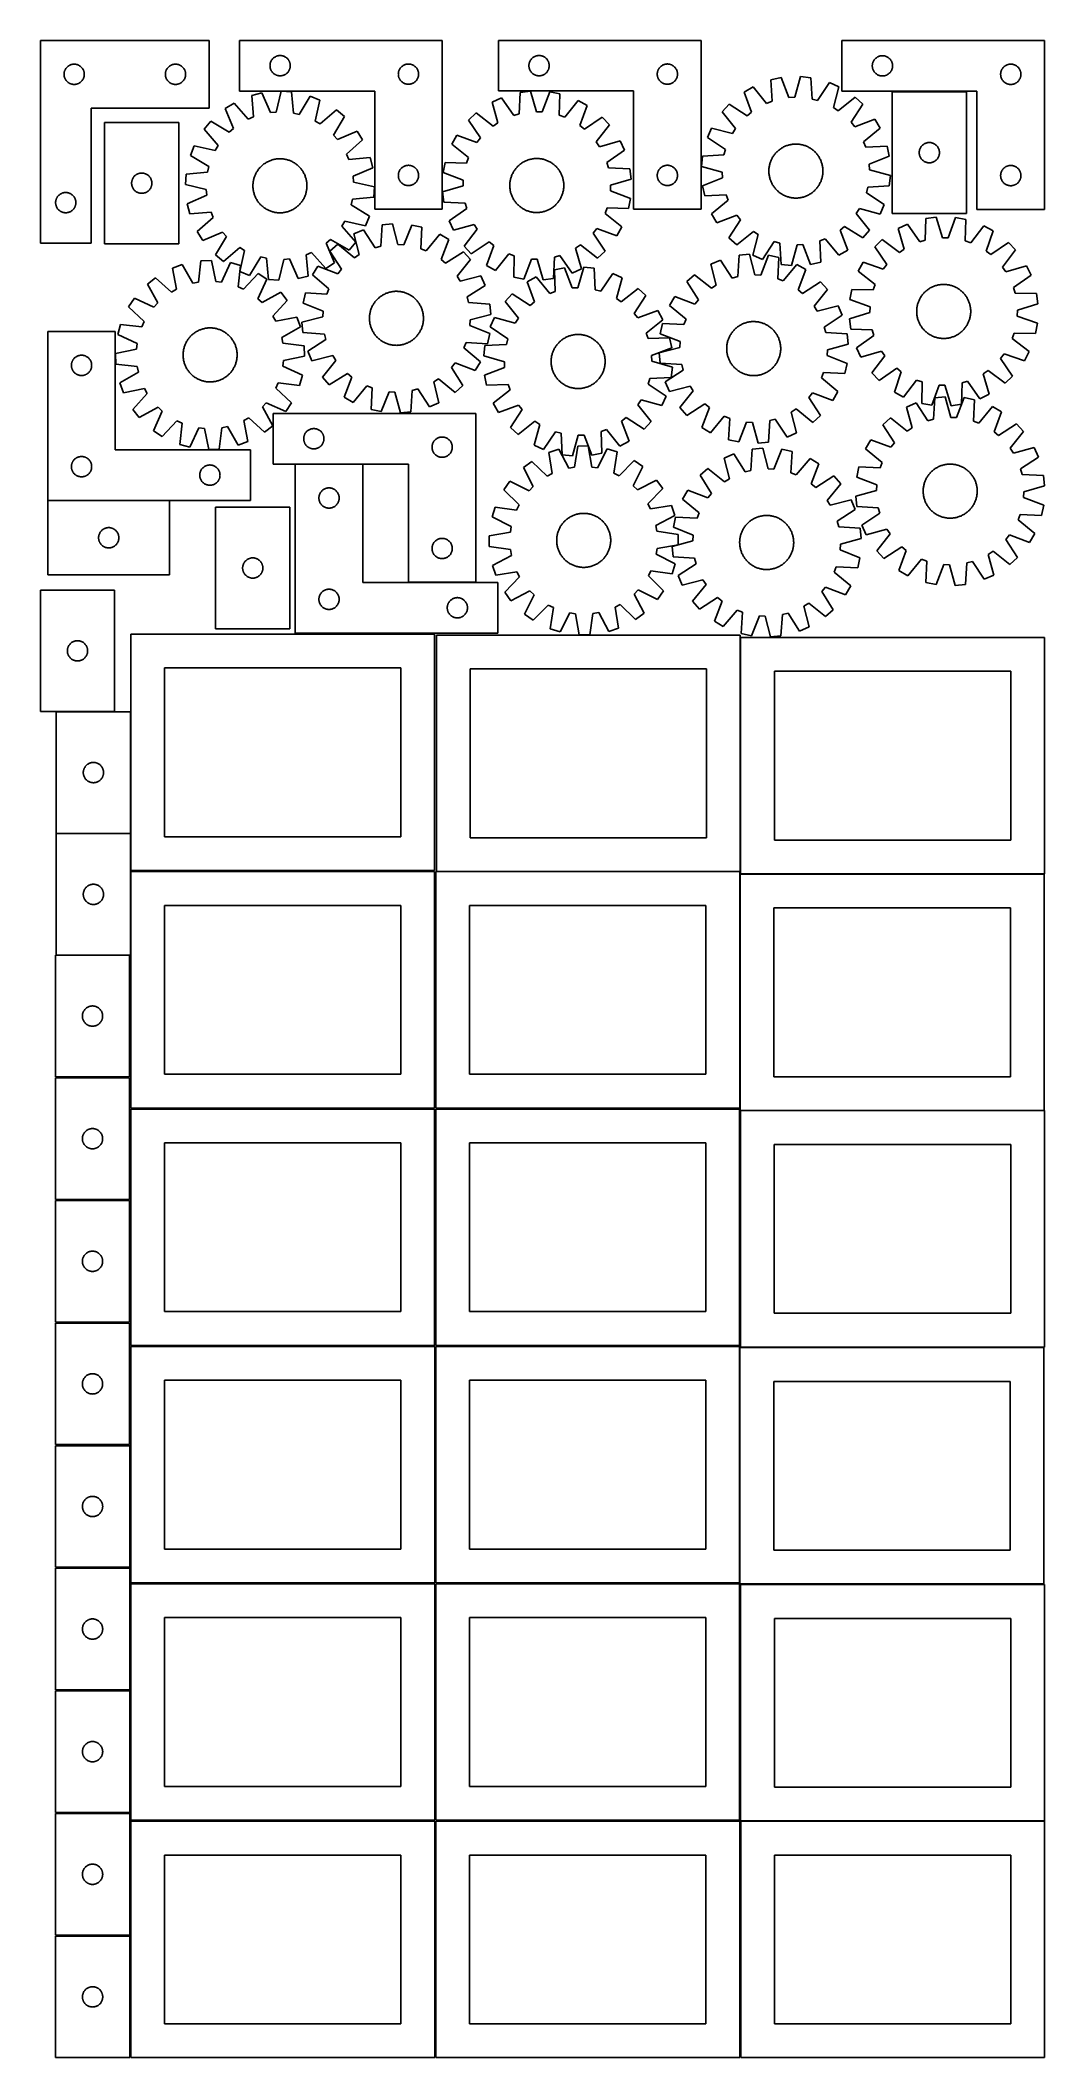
# Model space of a CAD drawing. Header units: millimetres. Extents: x 7 to 1493, y 7 to 2993.
import ezdxf

# ---------------------------------------------------------------- set-up
doc = ezdxf.new("R2010")
doc.units = ezdxf.units.MM
doc.layers.add('CUT', color=7, linetype='CONTINUOUS', true_color=0x000000)

msp = doc.modelspace()

# ---------------------------------------------------------------- linework, layer by layer
at = {"layer": 'CUT'}
for p, q in [((6.645802, 2993.167291), (6.645802, 2693.167291)), ((256.645802, 2993.167291), (6.645802, 2993.167291)), ((256.645802, 2893.167291), (256.645802, 2993.167291)), ((601.560175, 2993.422431), (301.560175, 2993.422431)), ((301.560175, 2993.422431), (301.560175, 2918.422431)), ((601.560175, 2743.422431), (601.560175, 2993.422431)), ((984.928705, 2993.443915), (684.928705, 2993.443915)), ((684.928705, 2993.443915), (684.928705, 2918.443915)), ((984.928705, 2743.443915), (984.928705, 2993.443915)), ((1493.293703, 2993.183661), (1193.293703, 2993.183661)), ((1193.293703, 2993.183661), (1193.293703, 2918.183661)), ((1493.293703, 2743.183661), (1493.293703, 2993.183661)), ((50.638993, 2956.912045), (51.35452, 2957.203044)), ((51.35452, 2957.203044), (52.084079, 2957.456822)), ((52.084079, 2957.456822), (52.825735, 2957.672707)), ((52.825735, 2957.672707), (53.577521, 2957.850127)), ((53.577521, 2957.850127), (54.337443, 2957.98861)), ((54.337443, 2957.98861), (55.103487, 2958.087789)), ((55.103487, 2958.087789), (55.87362, 2958.147403)), ((55.87362, 2958.147403), (56.645802, 2958.167291)), ((56.645802, 2958.167291), (57.417983, 2958.147403)), ((57.417983, 2958.147403), (58.188117, 2958.087789)), ((58.188117, 2958.087789), (58.95416, 2957.98861)), ((58.95416, 2957.98861), (59.714083, 2957.850127)), ((59.714083, 2957.850127), (60.465869, 2957.672707)), ((60.465869, 2957.672707), (61.207524, 2957.456822)), ((61.207524, 2957.456822), (61.937083, 2957.203044)), ((61.937083, 2957.203044), (62.65261, 2956.912045)), ((200.638993, 2956.912045), (201.35452, 2957.203044)), ((201.35452, 2957.203044), (202.084079, 2957.456822)), ((202.084079, 2957.456822), (202.825735, 2957.672707)), ((202.825735, 2957.672707), (203.577521, 2957.850127)), ((203.577521, 2957.850127), (204.337443, 2957.98861)), ((204.337443, 2957.98861), (205.103487, 2958.087789)), ((205.103487, 2958.087789), (205.87362, 2958.147403)), ((205.87362, 2958.147403), (206.645802, 2958.167291)), ((206.645802, 2958.167291), (207.417983, 2958.147403)), ((207.417983, 2958.147403), (208.188117, 2958.087789)), ((208.188117, 2958.087789), (208.95416, 2957.98861)), ((208.95416, 2957.98861), (209.714083, 2957.850127)), ((209.714083, 2957.850127), (210.465869, 2957.672707)), ((210.465869, 2957.672707), (211.207524, 2957.456822)), ((211.207524, 2957.456822), (211.937083, 2957.203044)), ((211.937083, 2957.203044), (212.65261, 2956.912045)), ((346.580063, 2956.694612), (346.639677, 2957.464746)), ((346.639677, 2957.464746), (346.738856, 2958.23079)), ((346.738856, 2958.23079), (346.877339, 2958.990712)), ((346.877339, 2958.990712), (347.054759, 2959.742498)), ((347.054759, 2959.742498), (347.270644, 2960.484153)), ((347.270644, 2960.484153), (347.524422, 2961.213712)), ((347.524422, 2961.213712), (347.815421, 2961.92924)), ((347.815421, 2961.92924), (348.142868, 2962.628838)), ((348.142868, 2962.628838), (348.505896, 2963.310652)), ((348.505896, 2963.310652), (348.903541, 2963.972874)), ((348.903541, 2963.972874), (349.33475, 2964.613747)), ((349.33475, 2964.613747), (349.798378, 2965.231573)), ((349.798378, 2965.231573), (350.293196, 2965.824713)), ((350.293196, 2965.824713), (350.817892, 2966.391593)), ((350.817892, 2966.391593), (351.371075, 2966.930711)), ((351.371075, 2966.930711), (351.951277, 2967.440638)), ((351.951277, 2967.440638), (352.55696, 2967.92002)), ((352.55696, 2967.92002), (353.186519, 2968.367586)), ((353.186519, 2968.367586), (353.838283, 2968.78215)), ((353.838283, 2968.78215), (354.510524, 2969.162613)), ((354.510524, 2969.162613), (355.201459, 2969.507965)), ((355.201459, 2969.507965), (355.909256, 2969.81729)), ((355.909256, 2969.81729), (356.632039, 2970.089769)), ((356.632039, 2970.089769), (357.36789, 2970.324679)), ((357.36789, 2970.324679), (358.114859, 2970.521397)), ((358.114859, 2970.521397), (358.870963, 2970.6794)), ((358.870963, 2970.6794), (359.634199, 2970.798271)), ((359.634199, 2970.798271), (360.402543, 2970.877694)), ((360.402543, 2970.877694), (361.173956, 2970.917458)), ((361.173956, 2970.917458), (361.946393, 2970.917458)), ((361.946393, 2970.917458), (362.717807, 2970.877694)), ((362.717807, 2970.877694), (363.48615, 2970.798271)), ((363.48615, 2970.798271), (364.249386, 2970.6794)), ((364.249386, 2970.6794), (365.005491, 2970.521397)), ((365.005491, 2970.521397), (365.752459, 2970.324679)), ((365.752459, 2970.324679), (366.48831, 2970.089769)), ((366.48831, 2970.089769), (367.211093, 2969.81729)), ((367.211093, 2969.81729), (367.918891, 2969.507965)), ((367.918891, 2969.507965), (368.609826, 2969.162613)), ((368.609826, 2969.162613), (369.282067, 2968.78215)), ((369.282067, 2968.78215), (369.93383, 2968.367586)), ((369.93383, 2968.367586), (370.563389, 2967.92002)), ((370.563389, 2967.92002), (371.169072, 2967.440638)), ((371.169072, 2967.440638), (371.749275, 2966.930711)), ((371.749275, 2966.930711), (372.302457, 2966.391593)), ((372.302457, 2966.391593), (372.827154, 2965.824713)), ((372.827154, 2965.824713), (373.321972, 2965.231573)), ((373.321972, 2965.231573), (373.7856, 2964.613747)), ((373.7856, 2964.613747), (374.216808, 2963.972874)), ((374.216808, 2963.972874), (374.614453, 2963.310652)), ((374.614453, 2963.310652), (374.977481, 2962.628838)), ((374.977481, 2962.628838), (375.304928, 2961.92924)), ((375.304928, 2961.92924), (375.595927, 2961.213712)), ((375.595927, 2961.213712), (375.849705, 2960.484153)), ((375.849705, 2960.484153), (376.065591, 2959.742498)), ((376.065591, 2959.742498), (376.24301, 2958.990712)), ((376.24301, 2958.990712), (376.381493, 2958.23079)), ((376.381493, 2958.23079), (376.480673, 2957.464746)), ((376.480673, 2957.464746), (376.540286, 2956.694612)), ((545.201459, 2957.007965), (545.909256, 2957.31729)), ((545.909256, 2957.31729), (546.632039, 2957.589769)), ((546.632039, 2957.589769), (547.36789, 2957.824679)), ((547.36789, 2957.824679), (548.114859, 2958.021397)), ((548.114859, 2958.021397), (548.870963, 2958.1794)), ((548.870963, 2958.1794), (549.634199, 2958.298271)), ((549.634199, 2958.298271), (550.402543, 2958.377694)), ((550.402543, 2958.377694), (551.173956, 2958.417458)), ((551.173956, 2958.417458), (551.946393, 2958.417458)), ((551.946393, 2958.417458), (552.717807, 2958.377694)), ((552.717807, 2958.377694), (553.48615, 2958.298271)), ((553.48615, 2958.298271), (554.249386, 2958.1794)), ((554.249386, 2958.1794), (555.005491, 2958.021397)), ((555.005491, 2958.021397), (555.752459, 2957.824679)), ((555.752459, 2957.824679), (556.48831, 2957.589769)), ((556.48831, 2957.589769), (557.211093, 2957.31729)), ((557.211093, 2957.31729), (557.918891, 2957.007965)), ((729.948594, 2956.716097), (730.008207, 2957.48623)), ((730.008207, 2957.48623), (730.107386, 2958.252274)), ((730.107386, 2958.252274), (730.24587, 2959.012196)), ((730.24587, 2959.012196), (730.423289, 2959.763982)), ((730.423289, 2959.763982), (730.639174, 2960.505638)), ((730.639174, 2960.505638), (730.892953, 2961.235197)), ((730.892953, 2961.235197), (731.183951, 2961.950724)), ((731.183951, 2961.950724), (731.511399, 2962.650322)), ((731.511399, 2962.650322), (731.874426, 2963.332136)), ((731.874426, 2963.332136), (732.272072, 2963.994358)), ((732.272072, 2963.994358), (732.70328, 2964.635232)), ((732.70328, 2964.635232), (733.166908, 2965.253058)), ((733.166908, 2965.253058), (733.661726, 2965.846197)), ((733.661726, 2965.846197), (734.186422, 2966.413078)), ((734.186422, 2966.413078), (734.739605, 2966.952196)), ((734.739605, 2966.952196), (735.319807, 2967.462122)), ((735.319807, 2967.462122), (735.925491, 2967.941504)), ((735.925491, 2967.941504), (736.555049, 2968.389071)), ((736.555049, 2968.389071), (737.206813, 2968.803635)), ((737.206813, 2968.803635), (737.879054, 2969.184097)), ((737.879054, 2969.184097), (738.569989, 2969.529449)), ((738.569989, 2969.529449), (739.277787, 2969.838775)), ((739.277787, 2969.838775), (740.000569, 2970.111254)), ((740.000569, 2970.111254), (740.73642, 2970.346163)), ((740.73642, 2970.346163), (741.483389, 2970.542881)), ((741.483389, 2970.542881), (742.239494, 2970.700885)), ((742.239494, 2970.700885), (743.00273, 2970.819755)), ((743.00273, 2970.819755), (743.771073, 2970.899178)), ((743.771073, 2970.899178), (744.542486, 2970.938942)), ((744.542486, 2970.938942), (745.314924, 2970.938942)), ((745.314924, 2970.938942), (746.086337, 2970.899178)), ((746.086337, 2970.899178), (746.85468, 2970.819755)), ((746.85468, 2970.819755), (747.617916, 2970.700885)), ((747.617916, 2970.700885), (748.374021, 2970.542881)), ((748.374021, 2970.542881), (749.120989, 2970.346163)), ((749.120989, 2970.346163), (749.856841, 2970.111254)), ((749.856841, 2970.111254), (750.579623, 2969.838775)), ((750.579623, 2969.838775), (751.287421, 2969.529449)), ((751.287421, 2969.529449), (751.978356, 2969.184097)), ((751.978356, 2969.184097), (752.650597, 2968.803635)), ((752.650597, 2968.803635), (753.302361, 2968.389071)), ((753.302361, 2968.389071), (753.931919, 2967.941504)), ((753.931919, 2967.941504), (754.537603, 2967.462122)), ((754.537603, 2967.462122), (755.117805, 2966.952196)), ((755.117805, 2966.952196), (755.670988, 2966.413078)), ((755.670988, 2966.413078), (756.195684, 2965.846197)), ((756.195684, 2965.846197), (756.690502, 2965.253058)), ((756.690502, 2965.253058), (757.15413, 2964.635232)), ((757.15413, 2964.635232), (757.585338, 2963.994358)), ((757.585338, 2963.994358), (757.982984, 2963.332136)), ((757.982984, 2963.332136), (758.346011, 2962.650322)), ((758.346011, 2962.650322), (758.673458, 2961.950724)), ((758.673458, 2961.950724), (758.964457, 2961.235197)), ((758.964457, 2961.235197), (759.218236, 2960.505638)), ((759.218236, 2960.505638), (759.434121, 2959.763982)), ((759.434121, 2959.763982), (759.61154, 2959.012196)), ((759.61154, 2959.012196), (759.750023, 2958.252274)), ((759.750023, 2958.252274), (759.849203, 2957.48623)), ((759.849203, 2957.48623), (759.908816, 2956.716097)), ((928.569989, 2957.029449), (929.277787, 2957.338775)), ((929.277787, 2957.338775), (930.000569, 2957.611254)), ((930.000569, 2957.611254), (930.73642, 2957.846163)), ((930.73642, 2957.846163), (931.483389, 2958.042881)), ((931.483389, 2958.042881), (932.239494, 2958.200885)), ((932.239494, 2958.200885), (933.00273, 2958.319755)), ((933.00273, 2958.319755), (933.771073, 2958.399178)), ((933.771073, 2958.399178), (934.542486, 2958.438942)), ((934.542486, 2958.438942), (935.314924, 2958.438942)), ((935.314924, 2958.438942), (936.086337, 2958.399178)), ((936.086337, 2958.399178), (936.85468, 2958.319755)), ((936.85468, 2958.319755), (937.617916, 2958.200885)), ((937.617916, 2958.200885), (938.374021, 2958.042881)), ((938.374021, 2958.042881), (939.120989, 2957.846163)), ((939.120989, 2957.846163), (939.856841, 2957.611254)), ((939.856841, 2957.611254), (940.579623, 2957.338775)), ((940.579623, 2957.338775), (941.287421, 2957.029449)), ((1238.313591, 2956.455843), (1238.373205, 2957.225976)), ((1238.373205, 2957.225976), (1238.472384, 2957.99202)), ((1238.472384, 2957.99202), (1238.610868, 2958.751942)), ((1238.610868, 2958.751942), (1238.788287, 2959.503728)), ((1238.788287, 2959.503728), (1239.004172, 2960.245384)), ((1239.004172, 2960.245384), (1239.25795, 2960.974943)), ((1239.25795, 2960.974943), (1239.548949, 2961.69047)), ((1239.548949, 2961.69047), (1239.876397, 2962.390068)), ((1239.876397, 2962.390068), (1240.239424, 2963.071882)), ((1240.239424, 2963.071882), (1240.637069, 2963.734104)), ((1240.637069, 2963.734104), (1241.068278, 2964.374978)), ((1241.068278, 2964.374978), (1241.531906, 2964.992804)), ((1241.531906, 2964.992804), (1242.026724, 2965.585943)), ((1242.026724, 2965.585943), (1242.55142, 2966.152824)), ((1242.55142, 2966.152824), (1243.104603, 2966.691942)), ((1243.104603, 2966.691942), (1243.684805, 2967.201868)), ((1243.684805, 2967.201868), (1244.290489, 2967.68125)), ((1244.290489, 2967.68125), (1244.920047, 2968.128817)), ((1244.920047, 2968.128817), (1245.571811, 2968.543381)), ((1245.571811, 2968.543381), (1246.244052, 2968.923843)), ((1246.244052, 2968.923843), (1246.934987, 2969.269195)), ((1246.934987, 2969.269195), (1247.642784, 2969.578521)), ((1247.642784, 2969.578521), (1248.365567, 2969.851)), ((1248.365567, 2969.851), (1249.101418, 2970.08591)), ((1249.101418, 2970.08591), (1249.848387, 2970.282627)), ((1249.848387, 2970.282627), (1250.604491, 2970.440631)), ((1250.604491, 2970.440631), (1251.367727, 2970.559502)), ((1251.367727, 2970.559502), (1252.136071, 2970.638924)), ((1252.136071, 2970.638924), (1252.907484, 2970.678688)), ((1252.907484, 2970.678688), (1253.679921, 2970.678688)), ((1253.679921, 2970.678688), (1254.451335, 2970.638924)), ((1254.451335, 2970.638924), (1255.219678, 2970.559502)), ((1255.219678, 2970.559502), (1255.982914, 2970.440631)), ((1255.982914, 2970.440631), (1256.739019, 2970.282627)), ((1256.739019, 2970.282627), (1257.485987, 2970.08591)), ((1257.485987, 2970.08591), (1258.221839, 2969.851)), ((1258.221839, 2969.851), (1258.944621, 2969.578521)), ((1258.944621, 2969.578521), (1259.652419, 2969.269195)), ((1259.652419, 2969.269195), (1260.343354, 2968.923843)), ((1260.343354, 2968.923843), (1261.015595, 2968.543381)), ((1261.015595, 2968.543381), (1261.667359, 2968.128817)), ((1261.667359, 2968.128817), (1262.296917, 2967.68125)), ((1262.296917, 2967.68125), (1262.9026, 2967.201868)), ((1262.9026, 2967.201868), (1263.482803, 2966.691942)), ((1263.482803, 2966.691942), (1264.035986, 2966.152824)), ((1264.035986, 2966.152824), (1264.560682, 2965.585943)), ((1264.560682, 2965.585943), (1265.0555, 2964.992804)), ((1265.0555, 2964.992804), (1265.519128, 2964.374978)), ((1265.519128, 2964.374978), (1265.950336, 2963.734104)), ((1265.950336, 2963.734104), (1266.347981, 2963.071882)), ((1266.347981, 2963.071882), (1266.711009, 2962.390068)), ((1266.711009, 2962.390068), (1267.038456, 2961.69047)), ((1267.038456, 2961.69047), (1267.329455, 2960.974943)), ((1267.329455, 2960.974943), (1267.583233, 2960.245384)), ((1267.583233, 2960.245384), (1267.799119, 2959.503728)), ((1267.799119, 2959.503728), (1267.976538, 2958.751942)), ((1267.976538, 2958.751942), (1268.115021, 2957.99202)), ((1268.115021, 2957.99202), (1268.214201, 2957.225976)), ((1268.214201, 2957.225976), (1268.273814, 2956.455843)), ((1436.934987, 2956.769195), (1437.642784, 2957.078521)), ((1437.642784, 2957.078521), (1438.365567, 2957.351)), ((1438.365567, 2957.351), (1439.101418, 2957.58591)), ((1439.101418, 2957.58591), (1439.848387, 2957.782627)), ((1439.848387, 2957.782627), (1440.604491, 2957.940631)), ((1440.604491, 2957.940631), (1441.367727, 2958.059502)), ((1441.367727, 2958.059502), (1442.136071, 2958.138924)), ((1442.136071, 2958.138924), (1442.907484, 2958.178688)), ((1442.907484, 2958.178688), (1443.679921, 2958.178688)), ((1443.679921, 2958.178688), (1444.451335, 2958.138924)), ((1444.451335, 2958.138924), (1445.219678, 2958.059502)), ((1445.219678, 2958.059502), (1445.982914, 2957.940631)), ((1445.982914, 2957.940631), (1446.739019, 2957.782627)), ((1446.739019, 2957.782627), (1447.485987, 2957.58591)), ((1447.485987, 2957.58591), (1448.221839, 2957.351)), ((1448.221839, 2957.351), (1448.944621, 2957.078521)), ((1448.944621, 2957.078521), (1449.652419, 2956.769195)), ((41.650775, 2943.55351), (41.690539, 2944.324923)), ((41.650775, 2942.781073), (41.650775, 2943.55351)), ((41.690539, 2942.009659), (41.650775, 2942.781073)), ((41.690539, 2944.324923), (41.769962, 2945.093267)), ((41.769962, 2941.241316), (41.690539, 2942.009659)), ((41.769962, 2945.093267), (41.888832, 2945.856503)), ((41.888832, 2940.47808), (41.769962, 2941.241316)), ((41.888832, 2945.856503), (42.046836, 2946.612607)), ((42.046836, 2939.721975), (41.888832, 2940.47808)), ((42.046836, 2946.612607), (42.243554, 2947.359576)), ((42.243554, 2938.975007), (42.046836, 2939.721975)), ((42.243554, 2947.359576), (42.478463, 2948.095427)), ((42.478463, 2938.239156), (42.243554, 2938.975007)), ((42.478463, 2948.095427), (42.750942, 2948.81821)), ((42.750942, 2937.516373), (42.478463, 2938.239156)), ((42.750942, 2948.81821), (43.060268, 2949.526007)), ((43.060268, 2936.808575), (42.750942, 2937.516373)), ((43.060268, 2949.526007), (43.40562, 2950.216942)), ((43.40562, 2936.11764), (43.060268, 2936.808575)), ((43.40562, 2950.216942), (43.786082, 2950.889183)), ((43.786082, 2935.445399), (43.40562, 2936.11764)), ((43.786082, 2950.889183), (44.200647, 2951.540947)), ((44.200647, 2934.793635), (43.786082, 2935.445399)), ((44.200647, 2951.540947), (44.648213, 2952.170505)), ((44.648213, 2934.164077), (44.200647, 2934.793635)), ((44.648213, 2952.170505), (45.127595, 2952.776189)), ((45.127595, 2933.558394), (44.648213, 2934.164077)), ((45.127595, 2952.776189), (45.637521, 2953.356391)), ((45.637521, 2932.978191), (45.127595, 2933.558394)), ((45.637521, 2953.356391), (46.176639, 2953.909574)), ((46.176639, 2932.425008), (45.637521, 2932.978191)), ((46.176639, 2953.909574), (46.74352, 2954.43427)), ((46.74352, 2931.900312), (46.176639, 2932.425008)), ((46.74352, 2954.43427), (47.336659, 2954.929088)), ((47.336659, 2931.405494), (46.74352, 2931.900312)), ((47.336659, 2954.929088), (47.954485, 2955.392716)), ((47.954485, 2930.941866), (47.336659, 2931.405494)), ((47.954485, 2955.392716), (48.595359, 2955.823925)), ((48.595359, 2930.510658), (47.954485, 2930.941866)), ((48.595359, 2955.823925), (49.257581, 2956.22157)), ((49.257581, 2930.113013), (48.595359, 2930.510658)), ((49.257581, 2956.22157), (49.939395, 2956.584598)), ((49.939395, 2929.749985), (49.257581, 2930.113013)), ((49.939395, 2956.584598), (50.638993, 2956.912045)), ((50.638993, 2929.422538), (49.939395, 2929.749985)), ((51.35452, 2929.131539), (50.638993, 2929.422538)), ((52.084079, 2928.877761), (51.35452, 2929.131539)), ((52.825735, 2928.661875), (52.084079, 2928.877761)), ((53.577521, 2928.484456), (52.825735, 2928.661875)), ((54.337443, 2928.345973), (53.577521, 2928.484456)), ((55.103487, 2928.246793), (54.337443, 2928.345973)), ((55.87362, 2928.18718), (55.103487, 2928.246793)), ((56.645802, 2928.167291), (55.87362, 2928.18718)), ((57.417983, 2928.18718), (56.645802, 2928.167291)), ((58.188117, 2928.246793), (57.417983, 2928.18718)), ((58.95416, 2928.345973), (58.188117, 2928.246793)), ((59.714083, 2928.484456), (58.95416, 2928.345973)), ((60.465869, 2928.661875), (59.714083, 2928.484456)), ((61.207524, 2928.877761), (60.465869, 2928.661875)), ((61.937083, 2929.131539), (61.207524, 2928.877761)), ((62.65261, 2929.422538), (61.937083, 2929.131539)), ((62.65261, 2956.912045), (63.352209, 2956.584598)), ((63.352209, 2929.749985), (62.65261, 2929.422538)), ((63.352209, 2956.584598), (64.034023, 2956.22157)), ((64.034023, 2930.113013), (63.352209, 2929.749985)), ((64.034023, 2956.22157), (64.696245, 2955.823925)), ((64.696245, 2930.510658), (64.034023, 2930.113013)), ((64.696245, 2955.823925), (65.337118, 2955.392716)), ((65.337118, 2930.941866), (64.696245, 2930.510658)), ((65.337118, 2955.392716), (65.954944, 2954.929088)), ((65.954944, 2931.405494), (65.337118, 2930.941866)), ((65.954944, 2954.929088), (66.548084, 2954.43427)), ((66.548084, 2931.900312), (65.954944, 2931.405494)), ((66.548084, 2954.43427), (67.114964, 2953.909574)), ((67.114964, 2932.425008), (66.548084, 2931.900312)), ((67.114964, 2953.909574), (67.654082, 2953.356391)), ((67.654082, 2932.978191), (67.114964, 2932.425008)), ((67.654082, 2953.356391), (68.164008, 2952.776189)), ((68.164008, 2933.558394), (67.654082, 2932.978191)), ((68.164008, 2952.776189), (68.64339, 2952.170505)), ((68.64339, 2934.164077), (68.164008, 2933.558394)), ((68.64339, 2952.170505), (69.090957, 2951.540947)), ((69.090957, 2934.793635), (68.64339, 2934.164077)), ((69.090957, 2951.540947), (69.505521, 2950.889183)), ((69.505521, 2935.445399), (69.090957, 2934.793635)), ((69.505521, 2950.889183), (69.885984, 2950.216942)), ((69.885984, 2936.11764), (69.505521, 2935.445399)), ((69.885984, 2950.216942), (70.231336, 2949.526007)), ((70.231336, 2936.808575), (69.885984, 2936.11764)), ((70.231336, 2949.526007), (70.540661, 2948.81821)), ((70.540661, 2937.516373), (70.231336, 2936.808575)), ((70.540661, 2948.81821), (70.81314, 2948.095427)), ((70.81314, 2938.239156), (70.540661, 2937.516373)), ((70.81314, 2948.095427), (71.04805, 2947.359576)), ((71.04805, 2938.975007), (70.81314, 2938.239156)), ((71.04805, 2947.359576), (71.244767, 2946.612607)), ((71.244767, 2939.721975), (71.04805, 2938.975007)), ((71.244767, 2946.612607), (71.402771, 2945.856503)), ((71.402771, 2940.47808), (71.244767, 2939.721975)), ((71.402771, 2945.856503), (71.521642, 2945.093267)), ((71.521642, 2941.241316), (71.402771, 2940.47808)), ((71.521642, 2945.093267), (71.601065, 2944.324923)), ((71.601065, 2942.009659), (71.521642, 2941.241316)), ((71.601065, 2944.324923), (71.640829, 2943.55351)), ((71.640829, 2942.781073), (71.601065, 2942.009659)), ((71.640829, 2943.55351), (71.640829, 2942.781073)), ((191.650775, 2943.55351), (191.690539, 2944.324923)), ((191.650775, 2942.781073), (191.650775, 2943.55351)), ((191.690539, 2942.009659), (191.650775, 2942.781073)), ((191.690539, 2944.324923), (191.769962, 2945.093267)), ((191.769962, 2941.241316), (191.690539, 2942.009659)), ((191.769962, 2945.093267), (191.888832, 2945.856503)), ((191.888832, 2940.47808), (191.769962, 2941.241316)), ((191.888832, 2945.856503), (192.046836, 2946.612607)), ((192.046836, 2939.721975), (191.888832, 2940.47808)), ((192.046836, 2946.612607), (192.243554, 2947.359576)), ((192.243554, 2938.975007), (192.046836, 2939.721975)), ((192.243554, 2947.359576), (192.478463, 2948.095427)), ((192.478463, 2938.239156), (192.243554, 2938.975007)), ((192.478463, 2948.095427), (192.750942, 2948.81821)), ((192.750942, 2937.516373), (192.478463, 2938.239156)), ((192.750942, 2948.81821), (193.060268, 2949.526007)), ((193.060268, 2936.808575), (192.750942, 2937.516373)), ((193.060268, 2949.526007), (193.40562, 2950.216942)), ((193.40562, 2936.11764), (193.060268, 2936.808575)), ((193.40562, 2950.216942), (193.786082, 2950.889183)), ((193.786082, 2935.445399), (193.40562, 2936.11764)), ((193.786082, 2950.889183), (194.200647, 2951.540947)), ((194.200647, 2934.793635), (193.786082, 2935.445399)), ((194.200647, 2951.540947), (194.648213, 2952.170505)), ((194.648213, 2934.164077), (194.200647, 2934.793635)), ((194.648213, 2952.170505), (195.127595, 2952.776189)), ((195.127595, 2933.558394), (194.648213, 2934.164077)), ((195.127595, 2952.776189), (195.637521, 2953.356391)), ((195.637521, 2932.978191), (195.127595, 2933.558394)), ((195.637521, 2953.356391), (196.176639, 2953.909574)), ((196.176639, 2932.425008), (195.637521, 2932.978191)), ((196.176639, 2953.909574), (196.74352, 2954.43427)), ((196.74352, 2931.900312), (196.176639, 2932.425008)), ((196.74352, 2954.43427), (197.336659, 2954.929088)), ((197.336659, 2931.405494), (196.74352, 2931.900312)), ((197.336659, 2954.929088), (197.954485, 2955.392716)), ((197.954485, 2930.941866), (197.336659, 2931.405494)), ((197.954485, 2955.392716), (198.595359, 2955.823925)), ((198.595359, 2930.510658), (197.954485, 2930.941866)), ((198.595359, 2955.823925), (199.257581, 2956.22157)), ((199.257581, 2930.113013), (198.595359, 2930.510658)), ((199.257581, 2956.22157), (199.939395, 2956.584598)), ((199.939395, 2929.749985), (199.257581, 2930.113013)), ((199.939395, 2956.584598), (200.638993, 2956.912045)), ((200.638993, 2929.422538), (199.939395, 2929.749985)), ((201.35452, 2929.131539), (200.638993, 2929.422538)), ((202.084079, 2928.877761), (201.35452, 2929.131539)), ((202.825735, 2928.661875), (202.084079, 2928.877761)), ((203.577521, 2928.484456), (202.825735, 2928.661875)), ((204.337443, 2928.345973), (203.577521, 2928.484456)), ((205.103487, 2928.246793), (204.337443, 2928.345973)), ((205.87362, 2928.18718), (205.103487, 2928.246793)), ((206.645802, 2928.167291), (205.87362, 2928.18718)), ((207.417983, 2928.18718), (206.645802, 2928.167291)), ((208.188117, 2928.246793), (207.417983, 2928.18718)), ((208.95416, 2928.345973), (208.188117, 2928.246793)), ((209.714083, 2928.484456), (208.95416, 2928.345973)), ((210.465869, 2928.661875), (209.714083, 2928.484456)), ((211.207524, 2928.877761), (210.465869, 2928.661875)), ((211.937083, 2929.131539), (211.207524, 2928.877761)), ((212.65261, 2929.422538), (211.937083, 2929.131539)), ((212.65261, 2956.912045), (213.352209, 2956.584598)), ((213.352209, 2929.749985), (212.65261, 2929.422538)), ((213.352209, 2956.584598), (214.034023, 2956.22157)), ((214.034023, 2930.113013), (213.352209, 2929.749985)), ((214.034023, 2956.22157), (214.696245, 2955.823925)), ((214.696245, 2930.510658), (214.034023, 2930.113013)), ((214.696245, 2955.823925), (215.337118, 2955.392716)), ((215.337118, 2930.941866), (214.696245, 2930.510658)), ((215.337118, 2955.392716), (215.954944, 2954.929088)), ((215.954944, 2931.405494), (215.337118, 2930.941866)), ((215.954944, 2954.929088), (216.548084, 2954.43427)), ((216.548084, 2931.900312), (215.954944, 2931.405494)), ((216.548084, 2954.43427), (217.114964, 2953.909574)), ((217.114964, 2932.425008), (216.548084, 2931.900312)), ((217.114964, 2953.909574), (217.654082, 2953.356391)), ((217.654082, 2932.978191), (217.114964, 2932.425008)), ((217.654082, 2953.356391), (218.164008, 2952.776189)), ((218.164008, 2933.558394), (217.654082, 2932.978191)), ((218.164008, 2952.776189), (218.64339, 2952.170505)), ((218.64339, 2934.164077), (218.164008, 2933.558394)), ((218.64339, 2952.170505), (219.090957, 2951.540947)), ((219.090957, 2934.793635), (218.64339, 2934.164077)), ((219.090957, 2951.540947), (219.505521, 2950.889183)), ((219.505521, 2935.445399), (219.090957, 2934.793635)), ((219.505521, 2950.889183), (219.885984, 2950.216942)), ((219.885984, 2936.11764), (219.505521, 2935.445399)), ((219.885984, 2950.216942), (220.231336, 2949.526007)), ((220.231336, 2936.808575), (219.885984, 2936.11764)), ((220.231336, 2949.526007), (220.540661, 2948.81821)), ((220.540661, 2937.516373), (220.231336, 2936.808575)), ((220.540661, 2948.81821), (220.81314, 2948.095427)), ((220.81314, 2938.239156), (220.540661, 2937.516373)), ((220.81314, 2948.095427), (221.04805, 2947.359576)), ((221.04805, 2938.975007), (220.81314, 2938.239156)), ((221.04805, 2947.359576), (221.244767, 2946.612607)), ((221.244767, 2939.721975), (221.04805, 2938.975007)), ((221.244767, 2946.612607), (221.402771, 2945.856503)), ((221.402771, 2940.47808), (221.244767, 2939.721975)), ((221.402771, 2945.856503), (221.521642, 2945.093267)), ((221.521642, 2941.241316), (221.402771, 2940.47808)), ((221.521642, 2945.093267), (221.601065, 2944.324923)), ((221.601065, 2942.009659), (221.521642, 2941.241316)), ((221.601065, 2944.324923), (221.640829, 2943.55351)), ((221.640829, 2942.781073), (221.601065, 2942.009659)), ((221.640829, 2943.55351), (221.640829, 2942.781073)), ((346.560175, 2955.922431), (346.580063, 2956.694612)), ((346.580063, 2955.15025), (346.560175, 2955.922431)), ((346.639677, 2954.380116), (346.580063, 2955.15025)), ((346.738856, 2953.614072), (346.639677, 2954.380116)), ((346.877339, 2952.85415), (346.738856, 2953.614072)), ((347.054759, 2952.102364), (346.877339, 2952.85415)), ((347.270644, 2951.360708), (347.054759, 2952.102364)), ((347.524422, 2950.63115), (347.270644, 2951.360708)), ((347.815421, 2949.915622), (347.524422, 2950.63115)), ((348.142868, 2949.216024), (347.815421, 2949.915622)), ((348.505896, 2948.53421), (348.142868, 2949.216024)), ((348.903541, 2947.871988), (348.505896, 2948.53421)), ((349.33475, 2947.231114), (348.903541, 2947.871988)), ((349.798378, 2946.613289), (349.33475, 2947.231114)), ((350.293196, 2946.020149), (349.798378, 2946.613289)), ((350.817892, 2945.453269), (350.293196, 2946.020149)), ((351.371075, 2944.91415), (350.817892, 2945.453269)), ((351.951277, 2944.404224), (351.371075, 2944.91415)), ((352.55696, 2943.924842), (351.951277, 2944.404224)), ((353.186519, 2943.477276), (352.55696, 2943.924842)), ((353.838283, 2943.062712), (353.186519, 2943.477276)), ((354.510524, 2942.682249), (353.838283, 2943.062712)), ((355.201459, 2942.336897), (354.510524, 2942.682249)), ((355.909256, 2942.027571), (355.201459, 2942.336897)), ((356.632039, 2941.755093), (355.909256, 2942.027571)), ((357.36789, 2941.520183), (356.632039, 2941.755093)), ((358.114859, 2941.323465), (357.36789, 2941.520183)), ((358.870963, 2941.165462), (358.114859, 2941.323465)), ((359.634199, 2941.046591), (358.870963, 2941.165462)), ((360.402543, 2940.967168), (359.634199, 2941.046591)), ((361.173956, 2940.927404), (360.402543, 2940.967168)), ((361.946393, 2940.927404), (361.173956, 2940.927404)), ((362.717807, 2940.967168), (361.946393, 2940.927404)), ((363.48615, 2941.046591), (362.717807, 2940.967168)), ((364.249386, 2941.165462), (363.48615, 2941.046591)), ((365.005491, 2941.323465), (364.249386, 2941.165462)), ((365.752459, 2941.520183), (365.005491, 2941.323465)), ((366.48831, 2941.755093), (365.752459, 2941.520183)), ((367.211093, 2942.027571), (366.48831, 2941.755093)), ((367.918891, 2942.336897), (367.211093, 2942.027571)), ((368.609826, 2942.682249), (367.918891, 2942.336897)), ((369.282067, 2943.062712), (368.609826, 2942.682249)), ((369.93383, 2943.477276), (369.282067, 2943.062712)), ((370.563389, 2943.924842), (369.93383, 2943.477276)), ((371.169072, 2944.404224), (370.563389, 2943.924842)), ((371.749275, 2944.91415), (371.169072, 2944.404224)), ((372.302457, 2945.453269), (371.749275, 2944.91415)), ((372.827154, 2946.020149), (372.302457, 2945.453269)), ((373.321972, 2946.613289), (372.827154, 2946.020149)), ((373.7856, 2947.231114), (373.321972, 2946.613289)), ((374.216808, 2947.871988), (373.7856, 2947.231114)), ((374.614453, 2948.53421), (374.216808, 2947.871988)), ((374.977481, 2949.216024), (374.614453, 2948.53421)), ((375.304928, 2949.915622), (374.977481, 2949.216024)), ((375.595927, 2950.63115), (375.304928, 2949.915622)), ((375.849705, 2951.360708), (375.595927, 2950.63115)), ((376.065591, 2952.102364), (375.849705, 2951.360708)), ((376.24301, 2952.85415), (376.065591, 2952.102364)), ((376.381493, 2953.614072), (376.24301, 2952.85415)), ((376.480673, 2954.380116), (376.381493, 2953.614072)), ((376.540286, 2955.15025), (376.480673, 2954.380116)), ((376.540286, 2956.694612), (376.560175, 2955.922431)), ((376.560175, 2955.922431), (376.540286, 2955.15025)), ((536.560175, 2943.422431), (536.580063, 2944.194612)), ((536.580063, 2942.65025), (536.560175, 2943.422431)), ((536.580063, 2944.194612), (536.639677, 2944.964746)), ((536.639677, 2941.880116), (536.580063, 2942.65025)), ((536.639677, 2944.964746), (536.738856, 2945.73079)), ((536.738856, 2941.114072), (536.639677, 2941.880116)), ((536.738856, 2945.73079), (536.877339, 2946.490712)), ((536.877339, 2940.35415), (536.738856, 2941.114072)), ((536.877339, 2946.490712), (537.054759, 2947.242498)), ((537.054759, 2939.602364), (536.877339, 2940.35415)), ((537.054759, 2947.242498), (537.270644, 2947.984153)), ((537.270644, 2938.860708), (537.054759, 2939.602364)), ((537.270644, 2947.984153), (537.524422, 2948.713712)), ((537.524422, 2938.13115), (537.270644, 2938.860708)), ((537.524422, 2948.713712), (537.815421, 2949.42924)), ((537.815421, 2937.415622), (537.524422, 2938.13115)), ((537.815421, 2949.42924), (538.142868, 2950.128838)), ((538.142868, 2936.716024), (537.815421, 2937.415622)), ((538.142868, 2950.128838), (538.505896, 2950.810652)), ((538.505896, 2936.03421), (538.142868, 2936.716024)), ((538.505896, 2950.810652), (538.903541, 2951.472874)), ((538.903541, 2935.371988), (538.505896, 2936.03421)), ((538.903541, 2951.472874), (539.33475, 2952.113747)), ((539.33475, 2934.731114), (538.903541, 2935.371988)), ((539.33475, 2952.113747), (539.798378, 2952.731573)), ((539.798378, 2934.113289), (539.33475, 2934.731114)), ((539.798378, 2952.731573), (540.293196, 2953.324713)), ((540.293196, 2933.520149), (539.798378, 2934.113289)), ((540.293196, 2953.324713), (540.817892, 2953.891593)), ((540.817892, 2932.953269), (540.293196, 2933.520149)), ((540.817892, 2953.891593), (541.371075, 2954.430711)), ((541.371075, 2932.41415), (540.817892, 2932.953269)), ((541.371075, 2954.430711), (541.951277, 2954.940638)), ((541.951277, 2931.904224), (541.371075, 2932.41415)), ((541.951277, 2954.940638), (542.55696, 2955.42002)), ((542.55696, 2931.424842), (541.951277, 2931.904224)), ((542.55696, 2955.42002), (543.186519, 2955.867586)), ((543.186519, 2930.977276), (542.55696, 2931.424842)), ((543.186519, 2955.867586), (543.838283, 2956.28215)), ((543.838283, 2930.562712), (543.186519, 2930.977276)), ((543.838283, 2956.28215), (544.510524, 2956.662613)), ((544.510524, 2930.182249), (543.838283, 2930.562712)), ((544.510524, 2956.662613), (545.201459, 2957.007965)), ((545.201459, 2929.836897), (544.510524, 2930.182249)), ((545.909256, 2929.527571), (545.201459, 2929.836897)), ((546.632039, 2929.255093), (545.909256, 2929.527571)), ((547.36789, 2929.020183), (546.632039, 2929.255093)), ((548.114859, 2928.823465), (547.36789, 2929.020183)), ((548.870963, 2928.665462), (548.114859, 2928.823465)), ((549.634199, 2928.546591), (548.870963, 2928.665462)), ((550.402543, 2928.467168), (549.634199, 2928.546591)), ((551.173956, 2928.427404), (550.402543, 2928.467168)), ((551.946393, 2928.427404), (551.173956, 2928.427404)), ((552.717807, 2928.467168), (551.946393, 2928.427404)), ((553.48615, 2928.546591), (552.717807, 2928.467168)), ((554.249386, 2928.665462), (553.48615, 2928.546591)), ((555.005491, 2928.823465), (554.249386, 2928.665462)), ((555.752459, 2929.020183), (555.005491, 2928.823465)), ((556.48831, 2929.255093), (555.752459, 2929.020183)), ((557.211093, 2929.527571), (556.48831, 2929.255093)), ((557.918891, 2929.836897), (557.211093, 2929.527571)), ((557.918891, 2957.007965), (558.609826, 2956.662613)), ((558.609826, 2930.182249), (557.918891, 2929.836897)), ((558.609826, 2956.662613), (559.282067, 2956.28215)), ((559.282067, 2930.562712), (558.609826, 2930.182249)), ((559.282067, 2956.28215), (559.93383, 2955.867586)), ((559.93383, 2930.977276), (559.282067, 2930.562712)), ((559.93383, 2955.867586), (560.563389, 2955.42002)), ((560.563389, 2931.424842), (559.93383, 2930.977276)), ((560.563389, 2955.42002), (561.169072, 2954.940638)), ((561.169072, 2931.904224), (560.563389, 2931.424842)), ((561.169072, 2954.940638), (561.749275, 2954.430711)), ((561.749275, 2932.41415), (561.169072, 2931.904224)), ((561.749275, 2954.430711), (562.302457, 2953.891593)), ((562.302457, 2932.953269), (561.749275, 2932.41415)), ((562.302457, 2953.891593), (562.827154, 2953.324713)), ((562.827154, 2933.520149), (562.302457, 2932.953269)), ((562.827154, 2953.324713), (563.321972, 2952.731573)), ((563.321972, 2934.113289), (562.827154, 2933.520149)), ((563.321972, 2952.731573), (563.7856, 2952.113747)), ((563.7856, 2934.731114), (563.321972, 2934.113289)), ((563.7856, 2952.113747), (564.216808, 2951.472874)), ((564.216808, 2935.371988), (563.7856, 2934.731114)), ((564.216808, 2951.472874), (564.614453, 2950.810652)), ((564.614453, 2936.03421), (564.216808, 2935.371988)), ((564.614453, 2950.810652), (564.977481, 2950.128838)), ((564.977481, 2936.716024), (564.614453, 2936.03421)), ((564.977481, 2950.128838), (565.304928, 2949.42924)), ((565.304928, 2937.415622), (564.977481, 2936.716024)), ((565.304928, 2949.42924), (565.595927, 2948.713712)), ((565.595927, 2938.13115), (565.304928, 2937.415622)), ((565.595927, 2948.713712), (565.849705, 2947.984153)), ((565.849705, 2938.860708), (565.595927, 2938.13115)), ((565.849705, 2947.984153), (566.065591, 2947.242498)), ((566.065591, 2939.602364), (565.849705, 2938.860708)), ((566.065591, 2947.242498), (566.24301, 2946.490712)), ((566.24301, 2940.35415), (566.065591, 2939.602364)), ((566.24301, 2946.490712), (566.381493, 2945.73079)), ((566.381493, 2941.114072), (566.24301, 2940.35415)), ((566.381493, 2945.73079), (566.480673, 2944.964746)), ((566.480673, 2941.880116), (566.381493, 2941.114072)), ((566.480673, 2944.964746), (566.540286, 2944.194612)), ((566.540286, 2942.65025), (566.480673, 2941.880116)), ((566.540286, 2944.194612), (566.560175, 2943.422431)), ((566.560175, 2943.422431), (566.540286, 2942.65025)), ((729.928705, 2955.943915), (729.948594, 2956.716097)), ((729.948594, 2955.171734), (729.928705, 2955.943915)), ((730.008207, 2954.4016), (729.948594, 2955.171734)), ((730.107386, 2953.635557), (730.008207, 2954.4016)), ((730.24587, 2952.875634), (730.107386, 2953.635557)), ((730.423289, 2952.123849), (730.24587, 2952.875634)), ((730.639174, 2951.382193), (730.423289, 2952.123849)), ((730.892953, 2950.652634), (730.639174, 2951.382193)), ((731.183951, 2949.937107), (730.892953, 2950.652634)), ((731.511399, 2949.237508), (731.183951, 2949.937107)), ((731.874426, 2948.555694), (731.511399, 2949.237508)), ((732.272072, 2947.893472), (731.874426, 2948.555694)), ((732.70328, 2947.252599), (732.272072, 2947.893472)), ((733.166908, 2946.634773), (732.70328, 2947.252599)), ((733.661726, 2946.041634), (733.166908, 2946.634773)), ((734.186422, 2945.474753), (733.661726, 2946.041634)), ((734.739605, 2944.935635), (734.186422, 2945.474753)), ((735.319807, 2944.425709), (734.739605, 2944.935635)), ((735.925491, 2943.946327), (735.319807, 2944.425709)), ((736.555049, 2943.49876), (735.925491, 2943.946327)), ((737.206813, 2943.084196), (736.555049, 2943.49876)), ((737.879054, 2942.703733), (737.206813, 2943.084196)), ((738.569989, 2942.358381), (737.879054, 2942.703733)), ((739.277787, 2942.049056), (738.569989, 2942.358381)), ((740.000569, 2941.776577), (739.277787, 2942.049056)), ((740.73642, 2941.541667), (740.000569, 2941.776577)), ((741.483389, 2941.34495), (740.73642, 2941.541667)), ((742.239494, 2941.186946), (741.483389, 2941.34495)), ((743.00273, 2941.068075), (742.239494, 2941.186946)), ((743.771073, 2940.988652), (743.00273, 2941.068075)), ((744.542486, 2940.948888), (743.771073, 2940.988652)), ((745.314924, 2940.948888), (744.542486, 2940.948888)), ((746.086337, 2940.988652), (745.314924, 2940.948888)), ((746.85468, 2941.068075), (746.086337, 2940.988652)), ((747.617916, 2941.186946), (746.85468, 2941.068075)), ((748.374021, 2941.34495), (747.617916, 2941.186946)), ((749.120989, 2941.541667), (748.374021, 2941.34495)), ((749.856841, 2941.776577), (749.120989, 2941.541667)), ((750.579623, 2942.049056), (749.856841, 2941.776577)), ((751.287421, 2942.358381), (750.579623, 2942.049056)), ((751.978356, 2942.703733), (751.287421, 2942.358381)), ((752.650597, 2943.084196), (751.978356, 2942.703733)), ((753.302361, 2943.49876), (752.650597, 2943.084196)), ((753.931919, 2943.946327), (753.302361, 2943.49876)), ((754.537603, 2944.425709), (753.931919, 2943.946327)), ((755.117805, 2944.935635), (754.537603, 2944.425709)), ((755.670988, 2945.474753), (755.117805, 2944.935635)), ((756.195684, 2946.041634), (755.670988, 2945.474753)), ((756.690502, 2946.634773), (756.195684, 2946.041634)), ((757.15413, 2947.252599), (756.690502, 2946.634773)), ((757.585338, 2947.893472), (757.15413, 2947.252599)), ((757.982984, 2948.555694), (757.585338, 2947.893472)), ((758.346011, 2949.237508), (757.982984, 2948.555694)), ((758.673458, 2949.937107), (758.346011, 2949.237508)), ((758.964457, 2950.652634), (758.673458, 2949.937107)), ((759.218236, 2951.382193), (758.964457, 2950.652634)), ((759.434121, 2952.123849), (759.218236, 2951.382193)), ((759.61154, 2952.875634), (759.434121, 2952.123849)), ((759.750023, 2953.635557), (759.61154, 2952.875634)), ((759.849203, 2954.4016), (759.750023, 2953.635557)), ((759.908816, 2955.171734), (759.849203, 2954.4016)), ((759.908816, 2956.716097), (759.928705, 2955.943915)), ((759.928705, 2955.943915), (759.908816, 2955.171734)), ((919.928705, 2943.443915), (919.948594, 2944.216097)), ((919.948594, 2942.671734), (919.928705, 2943.443915)), ((919.948594, 2944.216097), (920.008207, 2944.98623)), ((920.008207, 2941.9016), (919.948594, 2942.671734)), ((920.008207, 2944.98623), (920.107386, 2945.752274)), ((920.107386, 2941.135557), (920.008207, 2941.9016)), ((920.107386, 2945.752274), (920.24587, 2946.512196)), ((920.24587, 2940.375634), (920.107386, 2941.135557)), ((920.24587, 2946.512196), (920.423289, 2947.263982)), ((920.423289, 2939.623849), (920.24587, 2940.375634)), ((920.423289, 2947.263982), (920.639174, 2948.005638)), ((920.639174, 2938.882193), (920.423289, 2939.623849)), ((920.639174, 2948.005638), (920.892953, 2948.735197)), ((920.892953, 2938.152634), (920.639174, 2938.882193)), ((920.892953, 2948.735197), (921.183951, 2949.450724)), ((921.183951, 2937.437107), (920.892953, 2938.152634)), ((921.183951, 2949.450724), (921.511399, 2950.150322)), ((921.511399, 2936.737508), (921.183951, 2937.437107)), ((921.511399, 2950.150322), (921.874426, 2950.832136)), ((921.874426, 2936.055694), (921.511399, 2936.737508)), ((921.874426, 2950.832136), (922.272072, 2951.494358)), ((922.272072, 2935.393472), (921.874426, 2936.055694)), ((922.272072, 2951.494358), (922.70328, 2952.135232)), ((922.70328, 2934.752599), (922.272072, 2935.393472)), ((922.70328, 2952.135232), (923.166908, 2952.753058)), ((923.166908, 2934.134773), (922.70328, 2934.752599)), ((923.166908, 2952.753058), (923.661726, 2953.346197)), ((923.661726, 2933.541634), (923.166908, 2934.134773)), ((923.661726, 2953.346197), (924.186422, 2953.913078)), ((924.186422, 2932.974753), (923.661726, 2933.541634)), ((924.186422, 2953.913078), (924.739605, 2954.452196)), ((924.739605, 2932.435635), (924.186422, 2932.974753)), ((924.739605, 2954.452196), (925.319807, 2954.962122)), ((925.319807, 2931.925709), (924.739605, 2932.435635)), ((925.319807, 2954.962122), (925.925491, 2955.441504)), ((925.925491, 2931.446327), (925.319807, 2931.925709)), ((925.925491, 2955.441504), (926.555049, 2955.889071)), ((926.555049, 2930.99876), (925.925491, 2931.446327)), ((926.555049, 2955.889071), (927.206813, 2956.303635)), ((927.206813, 2930.584196), (926.555049, 2930.99876)), ((927.206813, 2956.303635), (927.879054, 2956.684097)), ((927.879054, 2930.203733), (927.206813, 2930.584196)), ((927.879054, 2956.684097), (928.569989, 2957.029449)), ((928.569989, 2929.858381), (927.879054, 2930.203733)), ((929.277787, 2929.549056), (928.569989, 2929.858381)), ((930.000569, 2929.276577), (929.277787, 2929.549056)), ((930.73642, 2929.041667), (930.000569, 2929.276577)), ((931.483389, 2928.84495), (930.73642, 2929.041667)), ((932.239494, 2928.686946), (931.483389, 2928.84495)), ((933.00273, 2928.568075), (932.239494, 2928.686946)), ((933.771073, 2928.488652), (933.00273, 2928.568075)), ((934.542486, 2928.448888), (933.771073, 2928.488652)), ((935.314924, 2928.448888), (934.542486, 2928.448888)), ((936.086337, 2928.488652), (935.314924, 2928.448888)), ((936.85468, 2928.568075), (936.086337, 2928.488652)), ((937.617916, 2928.686946), (936.85468, 2928.568075)), ((938.374021, 2928.84495), (937.617916, 2928.686946)), ((939.120989, 2929.041667), (938.374021, 2928.84495)), ((939.856841, 2929.276577), (939.120989, 2929.041667)), ((940.579623, 2929.549056), (939.856841, 2929.276577)), ((941.287421, 2929.858381), (940.579623, 2929.549056)), ((941.287421, 2957.029449), (941.978356, 2956.684097)), ((941.978356, 2930.203733), (941.287421, 2929.858381)), ((941.978356, 2956.684097), (942.650597, 2956.303635)), ((942.650597, 2930.584196), (941.978356, 2930.203733)), ((942.650597, 2956.303635), (943.302361, 2955.889071)), ((943.302361, 2930.99876), (942.650597, 2930.584196)), ((943.302361, 2955.889071), (943.931919, 2955.441504)), ((943.931919, 2931.446327), (943.302361, 2930.99876)), ((943.931919, 2955.441504), (944.537603, 2954.962122)), ((944.537603, 2931.925709), (943.931919, 2931.446327)), ((944.537603, 2954.962122), (945.117805, 2954.452196)), ((945.117805, 2932.435635), (944.537603, 2931.925709)), ((945.117805, 2954.452196), (945.670988, 2953.913078)), ((945.670988, 2932.974753), (945.117805, 2932.435635)), ((945.670988, 2953.913078), (946.195684, 2953.346197)), ((946.195684, 2933.541634), (945.670988, 2932.974753)), ((946.195684, 2953.346197), (946.690502, 2952.753058)), ((946.690502, 2934.134773), (946.195684, 2933.541634)), ((946.690502, 2952.753058), (947.15413, 2952.135232)), ((947.15413, 2934.752599), (946.690502, 2934.134773)), ((947.15413, 2952.135232), (947.585338, 2951.494358)), ((947.585338, 2935.393472), (947.15413, 2934.752599)), ((947.585338, 2951.494358), (947.982984, 2950.832136)), ((947.982984, 2936.055694), (947.585338, 2935.393472)), ((947.982984, 2950.832136), (948.346011, 2950.150322)), ((948.346011, 2936.737508), (947.982984, 2936.055694)), ((948.346011, 2950.150322), (948.673458, 2949.450724)), ((948.673458, 2937.437107), (948.346011, 2936.737508)), ((948.673458, 2949.450724), (948.964457, 2948.735197)), ((948.964457, 2938.152634), (948.673458, 2937.437107)), ((948.964457, 2948.735197), (949.218236, 2948.005638)), ((949.218236, 2938.882193), (948.964457, 2938.152634)), ((949.218236, 2948.005638), (949.434121, 2947.263982)), ((949.434121, 2939.623849), (949.218236, 2938.882193)), ((949.434121, 2947.263982), (949.61154, 2946.512196)), ((949.61154, 2940.375634), (949.434121, 2939.623849)), ((949.61154, 2946.512196), (949.750023, 2945.752274)), ((949.750023, 2941.135557), (949.61154, 2940.375634)), ((949.750023, 2945.752274), (949.849203, 2944.98623)), ((949.849203, 2941.9016), (949.750023, 2941.135557)), ((949.849203, 2944.98623), (949.908816, 2944.216097)), ((949.908816, 2942.671734), (949.849203, 2941.9016)), ((949.908816, 2944.216097), (949.928705, 2943.443915)), ((949.928705, 2943.443915), (949.908816, 2942.671734)), ((1103.341645, 2938.195955), (1088.298614, 2934.965202)), ((1088.298614, 2934.965202), (1089.853078, 2903.238898)), ((1114.950951, 2908.629102), (1103.341645, 2938.195955)), ((1131.838159, 2939.749816), (1123.512576, 2909.095951)), ((1147.143289, 2938.173892), (1131.838159, 2939.749816)), ((1149.047735, 2906.466671), (1147.143289, 2938.173892)), ((1174.725255, 2930.845794), (1157.334589, 2904.264983)), ((1188.794311, 2924.617456), (1174.725255, 2930.845794)), ((1238.293703, 2955.683661), (1238.313591, 2956.455843)), ((1238.313591, 2954.91148), (1238.293703, 2955.683661)), ((1238.373205, 2954.141346), (1238.313591, 2954.91148)), ((1238.472384, 2953.375303), (1238.373205, 2954.141346)), ((1238.610868, 2952.61538), (1238.472384, 2953.375303)), ((1238.788287, 2951.863595), (1238.610868, 2952.61538)), ((1239.004172, 2951.121939), (1238.788287, 2951.863595)), ((1239.25795, 2950.39238), (1239.004172, 2951.121939)), ((1239.548949, 2949.676853), (1239.25795, 2950.39238)), ((1239.876397, 2948.977255), (1239.548949, 2949.676853)), ((1240.239424, 2948.29544), (1239.876397, 2948.977255)), ((1240.637069, 2947.633219), (1240.239424, 2948.29544)), ((1241.068278, 2946.992345), (1240.637069, 2947.633219)), ((1241.531906, 2946.374519), (1241.068278, 2946.992345)), ((1242.026724, 2945.78138), (1241.531906, 2946.374519)), ((1242.55142, 2945.214499), (1242.026724, 2945.78138)), ((1243.104603, 2944.675381), (1242.55142, 2945.214499)), ((1243.684805, 2944.165455), (1243.104603, 2944.675381)), ((1244.290489, 2943.686073), (1243.684805, 2944.165455)), ((1244.920047, 2943.238506), (1244.290489, 2943.686073)), ((1245.571811, 2942.823942), (1244.920047, 2943.238506)), ((1246.244052, 2942.443479), (1245.571811, 2942.823942)), ((1246.934987, 2942.098127), (1246.244052, 2942.443479)), ((1247.642784, 2941.788802), (1246.934987, 2942.098127)), ((1248.365567, 2941.516323), (1247.642784, 2941.788802)), ((1249.101418, 2941.281413), (1248.365567, 2941.516323)), ((1249.848387, 2941.084696), (1249.101418, 2941.281413)), ((1250.604491, 2940.926692), (1249.848387, 2941.084696)), ((1251.367727, 2940.807821), (1250.604491, 2940.926692)), ((1252.136071, 2940.728399), (1251.367727, 2940.807821)), ((1252.907484, 2940.688634), (1252.136071, 2940.728399)), ((1253.679921, 2940.688634), (1252.907484, 2940.688634)), ((1254.451335, 2940.728399), (1253.679921, 2940.688634)), ((1255.219678, 2940.807821), (1254.451335, 2940.728399)), ((1255.982914, 2940.926692), (1255.219678, 2940.807821)), ((1256.739019, 2941.084696), (1255.982914, 2940.926692)), ((1257.485987, 2941.281413), (1256.739019, 2941.084696)), ((1258.221839, 2941.516323), (1257.485987, 2941.281413)), ((1258.944621, 2941.788802), (1258.221839, 2941.516323)), ((1259.652419, 2942.098127), (1258.944621, 2941.788802)), ((1260.343354, 2942.443479), (1259.652419, 2942.098127)), ((1261.015595, 2942.823942), (1260.343354, 2942.443479)), ((1261.667359, 2943.238506), (1261.015595, 2942.823942)), ((1262.296917, 2943.686073), (1261.667359, 2943.238506)), ((1262.9026, 2944.165455), (1262.296917, 2943.686073)), ((1263.482803, 2944.675381), (1262.9026, 2944.165455)), ((1264.035986, 2945.214499), (1263.482803, 2944.675381)), ((1264.560682, 2945.78138), (1264.035986, 2945.214499)), ((1265.0555, 2946.374519), (1264.560682, 2945.78138)), ((1265.519128, 2946.992345), (1265.0555, 2946.374519)), ((1265.950336, 2947.633219), (1265.519128, 2946.992345)), ((1266.347981, 2948.29544), (1265.950336, 2947.633219)), ((1266.711009, 2948.977255), (1266.347981, 2948.29544)), ((1267.038456, 2949.676853), (1266.711009, 2948.977255)), ((1267.329455, 2950.39238), (1267.038456, 2949.676853)), ((1267.583233, 2951.121939), (1267.329455, 2950.39238)), ((1267.799119, 2951.863595), (1267.583233, 2951.121939)), ((1267.976538, 2952.61538), (1267.799119, 2951.863595)), ((1268.115021, 2953.375303), (1267.976538, 2952.61538)), ((1268.214201, 2954.141346), (1268.115021, 2953.375303)), ((1268.273814, 2954.91148), (1268.214201, 2954.141346)), ((1268.273814, 2956.455843), (1268.293703, 2955.683661)), ((1268.293703, 2955.683661), (1268.273814, 2954.91148)), ((1428.293703, 2943.183661), (1428.313591, 2943.955843)), ((1428.313591, 2942.41148), (1428.293703, 2943.183661)), ((1428.313591, 2943.955843), (1428.373205, 2944.725976)), ((1428.373205, 2941.641346), (1428.313591, 2942.41148)), ((1428.373205, 2944.725976), (1428.472384, 2945.49202)), ((1428.472384, 2940.875303), (1428.373205, 2941.641346)), ((1428.472384, 2945.49202), (1428.610868, 2946.251942)), ((1428.610868, 2940.11538), (1428.472384, 2940.875303)), ((1428.610868, 2946.251942), (1428.788287, 2947.003728)), ((1428.788287, 2939.363595), (1428.610868, 2940.11538)), ((1428.788287, 2947.003728), (1429.004172, 2947.745384)), ((1429.004172, 2938.621939), (1428.788287, 2939.363595)), ((1429.004172, 2947.745384), (1429.25795, 2948.474943)), ((1429.25795, 2937.89238), (1429.004172, 2938.621939)), ((1429.25795, 2948.474943), (1429.548949, 2949.19047)), ((1429.548949, 2937.176853), (1429.25795, 2937.89238)), ((1429.548949, 2949.19047), (1429.876397, 2949.890068)), ((1429.876397, 2936.477255), (1429.548949, 2937.176853)), ((1429.876397, 2949.890068), (1430.239424, 2950.571882)), ((1430.239424, 2935.79544), (1429.876397, 2936.477255)), ((1430.239424, 2950.571882), (1430.637069, 2951.234104)), ((1430.637069, 2935.133219), (1430.239424, 2935.79544)), ((1430.637069, 2951.234104), (1431.068278, 2951.874978)), ((1431.068278, 2934.492345), (1430.637069, 2935.133219)), ((1431.068278, 2951.874978), (1431.531906, 2952.492804)), ((1431.531906, 2933.874519), (1431.068278, 2934.492345)), ((1431.531906, 2952.492804), (1432.026724, 2953.085943)), ((1432.026724, 2933.28138), (1431.531906, 2933.874519)), ((1432.026724, 2953.085943), (1432.55142, 2953.652824)), ((1432.55142, 2932.714499), (1432.026724, 2933.28138)), ((1432.55142, 2953.652824), (1433.104603, 2954.191942)), ((1433.104603, 2932.175381), (1432.55142, 2932.714499)), ((1433.104603, 2954.191942), (1433.684805, 2954.701868)), ((1433.684805, 2931.665455), (1433.104603, 2932.175381)), ((1433.684805, 2954.701868), (1434.290489, 2955.18125)), ((1434.290489, 2931.186073), (1433.684805, 2931.665455)), ((1434.290489, 2955.18125), (1434.920047, 2955.628817)), ((1434.920047, 2930.738506), (1434.290489, 2931.186073)), ((1434.920047, 2955.628817), (1435.571811, 2956.043381)), ((1435.571811, 2930.323942), (1434.920047, 2930.738506)), ((1435.571811, 2956.043381), (1436.244052, 2956.423843)), ((1436.244052, 2929.943479), (1435.571811, 2930.323942)), ((1436.244052, 2956.423843), (1436.934987, 2956.769195)), ((1436.934987, 2929.598127), (1436.244052, 2929.943479)), ((1437.642784, 2929.288802), (1436.934987, 2929.598127)), ((1438.365567, 2929.016323), (1437.642784, 2929.288802)), ((1439.101418, 2928.781413), (1438.365567, 2929.016323)), ((1439.848387, 2928.584696), (1439.101418, 2928.781413)), ((1440.604491, 2928.426692), (1439.848387, 2928.584696)), ((1441.367727, 2928.307821), (1440.604491, 2928.426692)), ((1442.136071, 2928.228399), (1441.367727, 2928.307821)), ((1442.907484, 2928.188634), (1442.136071, 2928.228399)), ((1443.679921, 2928.188634), (1442.907484, 2928.188634)), ((1444.451335, 2928.228399), (1443.679921, 2928.188634)), ((1445.219678, 2928.307821), (1444.451335, 2928.228399)), ((1445.982914, 2928.426692), (1445.219678, 2928.307821)), ((1446.739019, 2928.584696), (1445.982914, 2928.426692)), ((1447.485987, 2928.781413), (1446.739019, 2928.584696)), ((1448.221839, 2929.016323), (1447.485987, 2928.781413)), ((1448.944621, 2929.288802), (1448.221839, 2929.016323)), ((1449.652419, 2929.598127), (1448.944621, 2929.288802)), ((1449.652419, 2956.769195), (1450.343354, 2956.423843)), ((1450.343354, 2929.943479), (1449.652419, 2929.598127)), ((1450.343354, 2956.423843), (1451.015595, 2956.043381)), ((1451.015595, 2930.323942), (1450.343354, 2929.943479)), ((1451.015595, 2956.043381), (1451.667359, 2955.628817)), ((1451.667359, 2930.738506), (1451.015595, 2930.323942)), ((1451.667359, 2955.628817), (1452.296917, 2955.18125)), ((1452.296917, 2931.186073), (1451.667359, 2930.738506)), ((1452.296917, 2955.18125), (1452.9026, 2954.701868)), ((1452.9026, 2931.665455), (1452.296917, 2931.186073)), ((1452.9026, 2954.701868), (1453.482803, 2954.191942)), ((1453.482803, 2932.175381), (1452.9026, 2931.665455)), ((1453.482803, 2954.191942), (1454.035986, 2953.652824)), ((1454.035986, 2932.714499), (1453.482803, 2932.175381)), ((1454.035986, 2953.652824), (1454.560682, 2953.085943)), ((1454.560682, 2933.28138), (1454.035986, 2932.714499)), ((1454.560682, 2953.085943), (1455.0555, 2952.492804)), ((1455.0555, 2933.874519), (1454.560682, 2933.28138)), ((1455.0555, 2952.492804), (1455.519128, 2951.874978)), ((1455.519128, 2934.492345), (1455.0555, 2933.874519)), ((1455.519128, 2951.874978), (1455.950336, 2951.234104)), ((1455.950336, 2935.133219), (1455.519128, 2934.492345)), ((1455.950336, 2951.234104), (1456.347981, 2950.571882)), ((1456.347981, 2935.79544), (1455.950336, 2935.133219)), ((1456.347981, 2950.571882), (1456.711009, 2949.890068)), ((1456.711009, 2936.477255), (1456.347981, 2935.79544)), ((1456.711009, 2949.890068), (1457.038456, 2949.19047)), ((1457.038456, 2937.176853), (1456.711009, 2936.477255)), ((1457.038456, 2949.19047), (1457.329455, 2948.474943)), ((1457.329455, 2937.89238), (1457.038456, 2937.176853)), ((1457.329455, 2948.474943), (1457.583233, 2947.745384)), ((1457.583233, 2938.621939), (1457.329455, 2937.89238)), ((1457.583233, 2947.745384), (1457.799119, 2947.003728)), ((1457.799119, 2939.363595), (1457.583233, 2938.621939)), ((1457.799119, 2947.003728), (1457.976538, 2946.251942)), ((1457.976538, 2940.11538), (1457.799119, 2939.363595)), ((1457.976538, 2946.251942), (1458.115021, 2945.49202)), ((1458.115021, 2940.875303), (1457.976538, 2940.11538)), ((1458.115021, 2945.49202), (1458.214201, 2944.725976)), ((1458.214201, 2941.641346), (1458.115021, 2940.875303)), ((1458.214201, 2944.725976), (1458.273814, 2943.955843)), ((1458.273814, 2942.41148), (1458.214201, 2941.641346)), ((1458.273814, 2943.955843), (1458.293703, 2943.183661)), ((1458.293703, 2943.183661), (1458.273814, 2942.41148)), ((293.393419, 2900.538564), (280.368404, 2892.348355)), ((314.432006, 2876.7404), (293.393419, 2900.538564)), ((301.560175, 2918.422431), (501.560175, 2918.422431)), ((334.550386, 2915.528181), (319.631947, 2911.763781)), ((319.631947, 2911.763781), (322.315231, 2880.112956)), ((347.205234, 2886.393501), (334.550386, 2915.528181)), ((362.973492, 2918.095846), (355.744803, 2887.164942)), ((378.325035, 2917.065952), (362.973492, 2918.095846)), ((381.357398, 2885.446662), (378.325035, 2917.065952)), ((406.150466, 2910.724724), (389.7174, 2883.541474)), ((420.432396, 2905.001349), (406.150466, 2910.724724)), ((413.545447, 2873.992565), (420.432396, 2905.001349)), ((501.560175, 2918.422431), (501.560175, 2743.422431)), ((689.44336, 2908.426562), (675.500356, 2901.920935)), ((675.500356, 2901.920935), (684.094226, 2871.341201)), ((684.928705, 2918.443915), (884.928705, 2918.443915)), ((707.356808, 2882.195223), (689.44336, 2908.426562)), ((716.874855, 2916.299231), (715.598453, 2884.560524)), ((732.145789, 2918.177825), (716.874855, 2916.299231)), ((741.07656, 2887.694779), (732.145789, 2918.177825)), ((760.66748, 2917.18838), (749.645749, 2887.397506)), ((775.771518, 2914.256051), (760.66748, 2917.18838)), ((774.845407, 2882.505191), (775.771518, 2914.256051)), ((802.591503, 2904.501346), (782.903328, 2879.574443)), ((816.050158, 2897.04513), (802.591503, 2904.501346)), ((884.928705, 2918.443915), (884.928705, 2743.443915)), ((1026.227744, 2898.953374), (1015.956665, 2887.497569)), ((1052.99883, 2881.857067), (1026.227744, 2898.953374)), ((1061.676987, 2924.681485), (1048.368572, 2916.960305)), ((1048.368572, 2916.960305), (1059.650923, 2887.267152)), ((1081.854753, 2900.14921), (1061.676987, 2924.681485)), ((1089.853078, 2903.238898), (1081.854753, 2900.14921)), ((1123.512576, 2909.095951), (1114.950951, 2908.629102)), ((1157.334589, 2904.264983), (1149.047735, 2906.466671)), ((1180.807477, 2893.873591), (1188.794311, 2924.617456)), ((1212.761812, 2909.124725), (1188.008384, 2889.218883)), ((1193.293703, 2918.183661), (1393.293703, 2918.183661)), ((1207.12131, 2872.08256), (1224.217618, 2898.853645)), ((1224.217618, 2898.853645), (1212.761812, 2909.124725)), ((1267.710546, 2917.146054), (1267.710546, 2737.146054)), ((1377.710546, 2917.146054), (1267.710546, 2917.146054)), ((1377.710546, 2737.146054), (1377.710546, 2917.146054)), ((1393.293703, 2918.183661), (1393.293703, 2743.183661)), ((81.645802, 2693.167291), (81.645802, 2893.167291)), ((81.645802, 2893.167291), (256.645802, 2893.167291)), ((211.670103, 2871.930727), (101.670103, 2871.930727)), ((101.670103, 2871.930727), (101.670103, 2691.930727)), ((211.670103, 2691.930727), (211.670103, 2871.930727)), ((258.882864, 2873.564389), (249.026252, 2861.750086)), ((286.245786, 2857.43227), (258.882864, 2873.564389)), ((280.368404, 2892.348355), (292.701001, 2863.075812)), ((322.315231, 2880.112956), (314.432006, 2876.7404)), ((355.744803, 2887.164942), (347.205234, 2886.393501)), ((389.7174, 2883.541474), (381.357398, 2885.446662)), ((420.907546, 2869.597241), (413.545447, 2873.992565)), ((444.936407, 2890.371951), (420.907546, 2869.597241)), ((440.618591, 2853.152417), (456.75071, 2880.515339)), ((456.75071, 2880.515339), (444.936407, 2890.371951)), ((651.844243, 2885.956783), (640.594007, 2875.460939)), ((640.594007, 2875.460939), (658.21692, 2849.033536)), ((676.986873, 2866.544857), (651.844243, 2885.956783)), ((684.094226, 2871.341201), (676.986873, 2866.544857)), ((715.598453, 2884.560524), (707.356808, 2882.195223)), ((749.645749, 2887.397506), (741.07656, 2887.694779)), ((782.903328, 2879.574443), (774.845407, 2882.505191)), ((805.357818, 2867.134452), (816.050158, 2897.04513)), ((838.543109, 2879.480024), (812.115705, 2861.85711)), ((829.627026, 2843.087158), (849.038953, 2868.229788)), ((849.038953, 2868.229788), (838.543109, 2879.480024)), ((1015.956665, 2887.497569), (1035.862507, 2862.74414)), ((1059.650923, 2887.267152), (1052.99883, 2881.857067)), ((1188.008384, 2889.218883), (1180.807477, 2893.873591)), ((1212.531396, 2865.430467), (1207.12131, 2872.08256)), ((1242.224549, 2876.712818), (1212.531396, 2865.430467)), ((1249.945729, 2863.404402), (1242.224549, 2876.712818)), ((249.026252, 2861.750086), (269.800962, 2837.721225)), ((269.800962, 2837.721225), (265.405638, 2830.359127)), ((292.701001, 2863.075812), (286.245786, 2857.43227)), ((446.262133, 2846.697202), (440.618591, 2853.152417)), ((475.534676, 2859.029799), (446.262133, 2846.697202)), ((459.92672, 2824.966197), (483.724885, 2846.004784)), ((483.724885, 2846.004784), (475.534676, 2859.029799)), ((623.028901, 2852.967988), (615.572685, 2839.509333)), ((615.572685, 2839.509333), (640.499588, 2819.821158)), ((652.939578, 2842.275649), (623.028901, 2852.967988)), ((658.21692, 2849.033536), (652.939578, 2842.275649)), ((812.115705, 2861.85711), (805.357818, 2867.134452)), ((834.42337, 2835.979805), (829.627026, 2843.087158)), ((865.003105, 2844.573675), (834.42337, 2835.979805)), ((871.508731, 2830.630671), (865.003105, 2844.573675)), ((1000.463934, 2863.530067), (994.235595, 2849.461011)), ((994.235595, 2849.461011), (1020.816406, 2832.070345)), ((1031.207799, 2855.543233), (1000.463934, 2863.530067)), ((1035.862507, 2862.74414), (1031.207799, 2855.543233)), ((1111.642259, 2837.550624), (1112.8313, 2837.957055)), ((1112.8313, 2837.957055), (1114.032522, 2838.325937)), ((1114.032522, 2838.325937), (1115.244738, 2838.656905)), ((1115.244738, 2838.656905), (1116.466751, 2838.949634)), ((1116.466751, 2838.949634), (1117.697356, 2839.203833)), ((1117.697356, 2839.203833), (1118.935339, 2839.419253)), ((1118.935339, 2839.419253), (1120.179477, 2839.595681)), ((1120.179477, 2839.595681), (1121.428543, 2839.732943)), ((1121.428543, 2839.732943), (1122.681305, 2839.830902)), ((1122.681305, 2839.830902), (1123.936525, 2839.889463)), ((1123.936525, 2839.889463), (1125.192965, 2839.908568)), ((1125.192965, 2839.908568), (1126.449385, 2839.888197)), ((1126.449385, 2839.888197), (1127.704545, 2839.828372)), ((1127.704545, 2839.828372), (1128.957207, 2839.72915)), ((1128.957207, 2839.72915), (1130.206135, 2839.590631)), ((1130.206135, 2839.590631), (1131.450095, 2839.41295)), ((1131.450095, 2839.41295), (1132.68786, 2839.196283)), ((1132.68786, 2839.196283), (1133.918208, 2838.940843)), ((1133.918208, 2838.940843), (1135.139926, 2838.646884)), ((1135.139926, 2838.646884), (1136.351808, 2838.314694)), ((1136.351808, 2838.314694), (1137.552657, 2837.944603)), ((1137.552657, 2837.944603), (1138.741289, 2837.536974)), ((1225.413454, 2843.226636), (1249.945729, 2863.404402)), ((1228.503142, 2835.228311), (1225.413454, 2843.226636)), ((1311.702266, 2837.335154), (1312.241384, 2837.888337)), ((1312.241384, 2837.888337), (1312.808264, 2838.413033)), ((1312.808264, 2838.413033), (1313.401404, 2838.907851)), ((1313.401404, 2838.907851), (1314.01923, 2839.371479)), ((1314.01923, 2839.371479), (1314.660103, 2839.802688)), ((1314.660103, 2839.802688), (1315.322325, 2840.200333)), ((1315.322325, 2840.200333), (1316.004139, 2840.563361)), ((1316.004139, 2840.563361), (1316.703738, 2840.890808)), ((1316.703738, 2840.890808), (1317.419265, 2841.181807)), ((1317.419265, 2841.181807), (1318.148824, 2841.435585)), ((1318.148824, 2841.435585), (1318.890479, 2841.65147)), ((1318.890479, 2841.65147), (1319.642265, 2841.82889)), ((1319.642265, 2841.82889), (1320.402188, 2841.967373)), ((1320.402188, 2841.967373), (1321.168231, 2842.066552)), ((1321.168231, 2842.066552), (1321.938365, 2842.126166)), ((1321.938365, 2842.126166), (1322.710546, 2842.146054)), ((1322.710546, 2842.146054), (1323.482727, 2842.126166)), ((1323.482727, 2842.126166), (1324.252861, 2842.066552)), ((1324.252861, 2842.066552), (1325.018905, 2841.967373)), ((1325.018905, 2841.967373), (1325.778827, 2841.82889)), ((1325.778827, 2841.82889), (1326.530613, 2841.65147)), ((1326.530613, 2841.65147), (1327.272269, 2841.435585)), ((1327.272269, 2841.435585), (1328.001827, 2841.181807)), ((1328.001827, 2841.181807), (1328.717355, 2840.890808)), ((1328.717355, 2840.890808), (1329.416953, 2840.563361)), ((1329.416953, 2840.563361), (1330.098767, 2840.200333)), ((1330.098767, 2840.200333), (1330.760989, 2839.802688)), ((1330.760989, 2839.802688), (1331.401863, 2839.371479)), ((1331.401863, 2839.371479), (1332.019688, 2838.907851)), ((1332.019688, 2838.907851), (1332.612828, 2838.413033)), ((1332.612828, 2838.413033), (1333.179708, 2837.888337)), ((1333.179708, 2837.888337), (1333.718827, 2837.335154)), ((234.396854, 2837.246076), (228.673479, 2822.964146)), ((228.673479, 2822.964146), (255.856729, 2806.531079)), ((265.405638, 2830.359127), (234.396854, 2837.246076)), ((333.80271, 2807.163204), (334.728985, 2808.012334)), ((334.728985, 2808.012334), (335.681475, 2808.83195)), ((335.681475, 2808.83195), (336.65924, 2809.621243)), ((336.65924, 2809.621243), (337.661314, 2810.379434)), ((337.661314, 2810.379434), (338.68671, 2811.105775)), ((338.68671, 2811.105775), (339.734414, 2811.799549)), ((339.734414, 2811.799549), (340.803393, 2812.460071)), ((340.803393, 2812.460071), (341.892593, 2813.086691)), ((341.892593, 2813.086691), (343.000937, 2813.678788)), ((343.000937, 2813.678788), (344.127333, 2814.235779)), ((344.127333, 2814.235779), (345.270668, 2814.757115)), ((345.270668, 2814.757115), (346.429815, 2815.24228)), ((346.429815, 2815.24228), (347.60363, 2815.690796)), ((347.60363, 2815.690796), (348.790953, 2816.102221)), ((348.790953, 2816.102221), (349.990613, 2816.476148)), ((349.990613, 2816.476148), (351.201427, 2816.812208)), ((351.201427, 2816.812208), (352.4222, 2817.110069)), ((352.4222, 2817.110069), (353.651726, 2817.369438)), ((353.651726, 2817.369438), (354.888792, 2817.590059)), ((354.888792, 2817.590059), (356.132178, 2817.771714)), ((356.132178, 2817.771714), (357.380656, 2817.914223)), ((357.380656, 2817.914223), (358.632995, 2818.017447)), ((358.632995, 2818.017447), (359.887958, 2818.081283)), ((359.887958, 2818.081283), (361.144307, 2818.105667)), ((361.144307, 2818.105667), (362.400801, 2818.090577)), ((362.400801, 2818.090577), (363.656202, 2818.036027)), ((363.656202, 2818.036027), (364.90927, 2817.942071)), ((364.90927, 2817.942071), (366.158768, 2817.808801)), ((366.158768, 2817.808801), (367.403464, 2817.63635)), ((367.403464, 2817.63635), (368.642129, 2817.424886)), ((368.642129, 2817.424886), (369.87354, 2817.17462)), ((369.87354, 2817.17462), (371.096482, 2816.885798)), ((371.096482, 2816.885798), (372.309749, 2816.558704)), ((372.309749, 2816.558704), (373.512143, 2816.193662)), ((373.512143, 2816.193662), (374.702478, 2815.791032)), ((374.702478, 2815.791032), (375.879578, 2815.351212)), ((375.879578, 2815.351212), (377.042282, 2814.874635)), ((377.042282, 2814.874635), (378.189443, 2814.361772)), ((378.189443, 2814.361772), (379.319929, 2813.813129)), ((379.319929, 2813.813129), (380.432623, 2813.229247)), ((380.432623, 2813.229247), (381.526428, 2812.610702)), ((381.526428, 2812.610702), (382.600264, 2811.958105)), ((382.600264, 2811.958105), (383.653072, 2811.272101)), ((383.653072, 2811.272101), (384.683813, 2810.553365)), ((384.683813, 2810.553365), (385.691469, 2809.802608)), ((385.691469, 2809.802608), (386.675046, 2809.02057)), ((386.675046, 2809.02057), (387.633573, 2808.208023)), ((387.633573, 2808.208023), (388.566104, 2807.365769)), ((463.299276, 2817.082972), (459.92672, 2824.966197)), ((494.950102, 2819.766256), (463.299276, 2817.082972)), ((498.714502, 2804.847817), (494.950102, 2819.766256)), ((546.632039, 2807.589769), (547.36789, 2807.824679)), ((547.36789, 2807.824679), (548.114859, 2808.021397)), ((548.114859, 2808.021397), (548.870963, 2808.1794)), ((548.870963, 2808.1794), (549.634199, 2808.298271)), ((549.634199, 2808.298271), (550.402543, 2808.377694)), ((550.402543, 2808.377694), (551.173956, 2808.417458)), ((551.173956, 2808.417458), (551.946393, 2808.417458)), ((551.946393, 2808.417458), (552.717807, 2808.377694)), ((552.717807, 2808.377694), (553.48615, 2808.298271)), ((553.48615, 2808.298271), (554.249386, 2808.1794)), ((554.249386, 2808.1794), (555.005491, 2808.021397)), ((555.005491, 2808.021397), (555.752459, 2807.824679)), ((555.752459, 2807.824679), (556.48831, 2807.589769)), ((605.81798, 2812.689349), (602.885651, 2797.58531)), ((637.56884, 2811.763238), (605.81798, 2812.689349)), ((640.499588, 2819.821158), (637.56884, 2811.763238)), ((714.062583, 2807.528607), (714.988099, 2808.378565)), ((714.988099, 2808.378565), (715.939855, 2809.199031)), ((715.939855, 2809.199031), (716.916914, 2809.989198)), ((716.916914, 2809.989198), (717.91831, 2810.748285)), ((717.91831, 2810.748285), (718.943056, 2811.475542)), ((718.943056, 2811.475542), (719.990139, 2812.170252)), ((719.990139, 2812.170252), (721.058528, 2812.83173)), ((721.058528, 2812.83173), (722.147166, 2813.459323)), ((722.147166, 2813.459323), (723.254981, 2814.052411)), ((723.254981, 2814.052411), (724.380879, 2814.610409)), ((724.380879, 2814.610409), (725.523748, 2815.132767)), ((725.523748, 2815.132767), (726.68246, 2815.618968)), ((726.68246, 2815.618968), (727.855873, 2816.068534)), ((727.855873, 2816.068534), (729.042828, 2816.481019)), ((729.042828, 2816.481019), (730.242154, 2816.856018)), ((730.242154, 2816.856018), (731.452667, 2817.193161)), ((731.452667, 2817.193161), (732.673173, 2817.492113)), ((732.673173, 2817.492113), (733.902467, 2817.752582)), ((733.902467, 2817.752582), (735.139335, 2817.974308)), ((735.139335, 2817.974308), (736.382558, 2818.157075)), ((736.382558, 2818.157075), (737.630908, 2818.3007)), ((737.630908, 2818.3007), (738.883154, 2818.405043)), ((738.883154, 2818.405043), (740.13806, 2818.470001)), ((740.13806, 2818.470001), (741.394386, 2818.495509)), ((741.394386, 2818.495509), (742.650894, 2818.481542)), ((742.650894, 2818.481542), (743.906343, 2818.428114)), ((743.906343, 2818.428114), (745.159494, 2818.335278)), ((745.159494, 2818.335278), (746.409111, 2818.203126)), ((746.409111, 2818.203126), (747.65396, 2818.031787)), ((747.65396, 2818.031787), (748.892814, 2817.821431)), ((748.892814, 2817.821431), (750.124448, 2817.572265)), ((750.124448, 2817.572265), (751.347648, 2817.284536)), ((751.347648, 2817.284536), (752.561207, 2816.958528)), ((752.561207, 2816.958528), (753.763927, 2816.594561)), ((753.763927, 2816.594561), (754.954621, 2816.192995)), ((754.954621, 2816.192995), (756.132114, 2815.754228)), ((756.132114, 2815.754228), (757.295244, 2815.27869)), ((757.295244, 2815.27869), (758.442863, 2814.766853)), ((758.442863, 2814.766853), (759.573838, 2814.21922)), ((759.573838, 2814.21922), (760.687054, 2813.636333)), ((760.687054, 2813.636333), (761.781412, 2813.018767)), ((761.781412, 2813.018767), (762.855831, 2812.367131)), ((762.855831, 2812.367131), (763.909252, 2811.682067)), ((763.909252, 2811.682067), (764.940634, 2810.964254)), ((764.940634, 2810.964254), (765.948961, 2810.214398)), ((765.948961, 2810.214398), (766.933237, 2809.433239)), ((766.933237, 2809.433239), (767.89249, 2808.621549)), ((767.89249, 2808.621549), (768.825774, 2807.780129)), ((768.825774, 2807.780129), (769.732168, 2806.909809)), ((845.277392, 2812.717223), (871.508731, 2830.630671)), ((847.642693, 2804.475578), (845.277392, 2812.717223)), ((930.000569, 2807.611254), (930.73642, 2807.846163)), ((930.73642, 2807.846163), (931.483389, 2808.042881)), ((931.483389, 2808.042881), (932.239494, 2808.200885)), ((932.239494, 2808.200885), (933.00273, 2808.319755)), ((933.00273, 2808.319755), (933.771073, 2808.399178)), ((933.771073, 2808.399178), (934.542486, 2808.438942)), ((934.542486, 2808.438942), (935.314924, 2808.438942)), ((935.314924, 2808.438942), (936.086337, 2808.399178)), ((936.086337, 2808.399178), (936.85468, 2808.319755)), ((936.85468, 2808.319755), (937.617916, 2808.200885)), ((937.617916, 2808.200885), (938.374021, 2808.042881)), ((938.374021, 2808.042881), (939.120989, 2807.846163)), ((939.120989, 2807.846163), (939.856841, 2807.611254)), ((986.907498, 2821.879046), (985.331574, 2806.573916)), ((1018.614719, 2823.783492), (986.907498, 2821.879046)), ((1020.816406, 2832.070345), (1018.614719, 2823.783492)), ((1085.885107, 2807.423616), (1086.140546, 2808.653964)), ((1086.140546, 2808.653964), (1086.434506, 2809.875682)), ((1086.434506, 2809.875682), (1086.766695, 2811.087564)), ((1086.766695, 2811.087564), (1087.136787, 2812.288413)), ((1087.136787, 2812.288413), (1087.544416, 2813.477045)), ((1087.544416, 2813.477045), (1087.989179, 2814.652287)), ((1087.989179, 2814.652287), (1088.470638, 2815.812978)), ((1088.470638, 2815.812978), (1088.988318, 2816.957973)), ((1088.988318, 2816.957973), (1089.541707, 2818.086143)), ((1089.541707, 2818.086143), (1090.13026, 2819.196373)), ((1090.13026, 2819.196373), (1090.753396, 2820.287569)), ((1090.753396, 2820.287569), (1091.4105, 2821.358654)), ((1091.4105, 2821.358654), (1092.100923, 2822.408569)), ((1092.100923, 2822.408569), (1092.823984, 2823.43628)), ((1092.823984, 2823.43628), (1093.578969, 2824.440772)), ((1093.578969, 2824.440772), (1094.365134, 2825.421054)), ((1094.365134, 2825.421054), (1095.181702, 2826.376158)), ((1095.181702, 2826.376158), (1096.027868, 2827.305141)), ((1096.027868, 2827.305141), (1096.902796, 2828.207088)), ((1096.902796, 2828.207088), (1097.805623, 2829.081107)), ((1097.805623, 2829.081107), (1098.735459, 2829.926336)), ((1098.735459, 2829.926336), (1099.691385, 2830.741942)), ((1099.691385, 2830.741942), (1100.672458, 2831.527118)), ((1100.672458, 2831.527118), (1101.67771, 2832.281091)), ((1101.67771, 2832.281091), (1102.706148, 2833.003117)), ((1102.706148, 2833.003117), (1103.756759, 2833.692482)), ((1103.756759, 2833.692482), (1104.828505, 2834.348506)), ((1104.828505, 2834.348506), (1105.920328, 2834.970542)), ((1105.920328, 2834.970542), (1107.031151, 2835.557976)), ((1107.031151, 2835.557976), (1108.159878, 2836.110229)), ((1108.159878, 2836.110229), (1109.305394, 2836.626755)), ((1109.305394, 2836.626755), (1110.46657, 2837.107045)), ((1110.46657, 2837.107045), (1111.642259, 2837.550624)), ((1138.741289, 2837.536974), (1139.91653, 2837.092211)), ((1139.91653, 2837.092211), (1141.077221, 2836.610751)), ((1141.077221, 2836.610751), (1142.222217, 2836.093072)), ((1142.222217, 2836.093072), (1143.350386, 2835.539682)), ((1143.350386, 2835.539682), (1144.460617, 2834.951129)), ((1144.460617, 2834.951129), (1145.551813, 2834.327993)), ((1145.551813, 2834.327993), (1146.622897, 2833.67089)), ((1146.622897, 2833.67089), (1147.672813, 2832.980467)), ((1147.672813, 2832.980467), (1148.700524, 2832.257406)), ((1148.700524, 2832.257406), (1149.705016, 2831.50242)), ((1149.705016, 2831.50242), (1150.685297, 2830.716256)), ((1150.685297, 2830.716256), (1151.640401, 2829.899688)), ((1151.640401, 2829.899688), (1152.569385, 2829.053522)), ((1152.569385, 2829.053522), (1153.471331, 2828.178594)), ((1153.471331, 2828.178594), (1154.34535, 2827.275766)), ((1154.34535, 2827.275766), (1155.19058, 2826.345931)), ((1155.19058, 2826.345931), (1156.006185, 2825.390005)), ((1156.006185, 2825.390005), (1156.791362, 2824.408932)), ((1156.791362, 2824.408932), (1157.545335, 2823.40368)), ((1157.545335, 2823.40368), (1158.26736, 2822.375241)), ((1158.26736, 2822.375241), (1158.956725, 2821.32463)), ((1158.956725, 2821.32463), (1159.61275, 2820.252885)), ((1159.61275, 2820.252885), (1160.234786, 2819.161061)), ((1160.234786, 2819.161061), (1160.82222, 2818.050238)), ((1160.82222, 2818.050238), (1161.374473, 2816.921512)), ((1161.374473, 2816.921512), (1161.890999, 2815.775995)), ((1161.890999, 2815.775995), (1162.371288, 2814.61482)), ((1162.371288, 2814.61482), (1162.814868, 2813.439131)), ((1162.814868, 2813.439131), (1163.221299, 2812.250089)), ((1163.221299, 2812.250089), (1163.59018, 2811.048868)), ((1163.59018, 2811.048868), (1163.921149, 2809.836652)), ((1163.921149, 2809.836652), (1164.213877, 2808.614639)), ((1164.213877, 2808.614639), (1164.468077, 2807.384033)), ((1260.229446, 2836.782776), (1228.503142, 2835.228311)), ((1233.893346, 2810.130439), (1263.460198, 2821.739745)), ((1234.360195, 2801.568814), (1233.893346, 2810.130439)), ((1263.460198, 2821.739745), (1260.229446, 2836.782776)), ((1307.715519, 2827.532273), (1307.755283, 2828.303686)), ((1307.715519, 2826.759836), (1307.715519, 2827.532273)), ((1307.755283, 2825.988422), (1307.715519, 2826.759836)), ((1307.755283, 2828.303686), (1307.834706, 2829.07203)), ((1307.834706, 2825.220079), (1307.755283, 2825.988422)), ((1307.834706, 2829.07203), (1307.953577, 2829.835266)), ((1307.953577, 2824.456843), (1307.834706, 2825.220079)), ((1307.953577, 2829.835266), (1308.111581, 2830.59137)), ((1308.111581, 2823.700738), (1307.953577, 2824.456843)), ((1308.111581, 2830.59137), (1308.308298, 2831.338339)), ((1308.308298, 2822.95377), (1308.111581, 2823.700738)), ((1308.308298, 2831.338339), (1308.543208, 2832.07419)), ((1308.543208, 2822.217919), (1308.308298, 2822.95377)), ((1308.543208, 2832.07419), (1308.815687, 2832.796973)), ((1308.815687, 2821.495136), (1308.543208, 2822.217919)), ((1308.815687, 2832.796973), (1309.125012, 2833.50477)), ((1309.125012, 2820.787338), (1308.815687, 2821.495136)), ((1309.125012, 2833.50477), (1309.470364, 2834.195705)), ((1309.470364, 2820.096403), (1309.125012, 2820.787338)), ((1309.470364, 2834.195705), (1309.850827, 2834.867946)), ((1309.850827, 2819.424162), (1309.470364, 2820.096403)), ((1309.850827, 2834.867946), (1310.265391, 2835.51971)), ((1310.265391, 2818.772398), (1309.850827, 2819.424162)), ((1310.265391, 2835.51971), (1310.712958, 2836.149269)), ((1310.712958, 2818.14284), (1310.265391, 2818.772398)), ((1310.712958, 2836.149269), (1311.192339, 2836.754952)), ((1311.192339, 2817.537157), (1310.712958, 2818.14284)), ((1311.192339, 2836.754952), (1311.702266, 2837.335154)), ((1311.702266, 2816.956954), (1311.192339, 2817.537157)), ((1312.241384, 2816.403771), (1311.702266, 2816.956954)), ((1312.808264, 2815.879075), (1312.241384, 2816.403771)), ((1313.401404, 2815.384257), (1312.808264, 2815.879075)), ((1314.01923, 2814.920629), (1313.401404, 2815.384257)), ((1314.660103, 2814.489421), (1314.01923, 2814.920629)), ((1315.322325, 2814.091776), (1314.660103, 2814.489421)), ((1316.004139, 2813.728748), (1315.322325, 2814.091776)), ((1316.703738, 2813.401301), (1316.004139, 2813.728748)), ((1317.419265, 2813.110302), (1316.703738, 2813.401301)), ((1318.148824, 2812.856524), (1317.419265, 2813.110302)), ((1318.890479, 2812.640638), (1318.148824, 2812.856524)), ((1319.642265, 2812.463219), (1318.890479, 2812.640638)), ((1320.402188, 2812.324736), (1319.642265, 2812.463219)), ((1321.168231, 2812.225556), (1320.402188, 2812.324736)), ((1321.938365, 2812.165943), (1321.168231, 2812.225556)), ((1322.710546, 2812.146054), (1321.938365, 2812.165943)), ((1323.482727, 2812.165943), (1322.710546, 2812.146054)), ((1324.252861, 2812.225556), (1323.482727, 2812.165943)), ((1325.018905, 2812.324736), (1324.252861, 2812.225556)), ((1325.778827, 2812.463219), (1325.018905, 2812.324736)), ((1326.530613, 2812.640638), (1325.778827, 2812.463219)), ((1327.272269, 2812.856524), (1326.530613, 2812.640638)), ((1328.001827, 2813.110302), (1327.272269, 2812.856524)), ((1328.717355, 2813.401301), (1328.001827, 2813.110302)), ((1329.416953, 2813.728748), (1328.717355, 2813.401301)), ((1330.098767, 2814.091776), (1329.416953, 2813.728748)), ((1330.760989, 2814.489421), (1330.098767, 2814.091776)), ((1331.401863, 2814.920629), (1330.760989, 2814.489421)), ((1332.019688, 2815.384257), (1331.401863, 2814.920629)), ((1332.612828, 2815.879075), (1332.019688, 2815.384257)), ((1333.179708, 2816.403771), (1332.612828, 2815.879075)), ((1333.718827, 2816.956954), (1333.179708, 2816.403771)), ((1333.718827, 2837.335154), (1334.228753, 2836.754952)), ((1334.228753, 2817.537157), (1333.718827, 2816.956954)), ((1334.228753, 2836.754952), (1334.708135, 2836.149269)), ((1334.708135, 2818.14284), (1334.228753, 2817.537157)), ((1334.708135, 2836.149269), (1335.155701, 2835.51971)), ((1335.155701, 2818.772398), (1334.708135, 2818.14284)), ((1335.155701, 2835.51971), (1335.570266, 2834.867946)), ((1335.570266, 2819.424162), (1335.155701, 2818.772398)), ((1335.570266, 2834.867946), (1335.950728, 2834.195705)), ((1335.950728, 2820.096403), (1335.570266, 2819.424162)), ((1335.950728, 2834.195705), (1336.29608, 2833.50477)), ((1336.29608, 2820.787338), (1335.950728, 2820.096403)), ((1336.29608, 2833.50477), (1336.605406, 2832.796973)), ((1336.605406, 2821.495136), (1336.29608, 2820.787338)), ((1336.605406, 2832.796973), (1336.877885, 2832.07419)), ((1336.877885, 2822.217919), (1336.605406, 2821.495136)), ((1336.877885, 2832.07419), (1337.112794, 2831.338339)), ((1337.112794, 2822.95377), (1336.877885, 2822.217919)), ((1337.112794, 2831.338339), (1337.309512, 2830.59137)), ((1337.309512, 2823.700738), (1337.112794, 2822.95377)), ((1337.309512, 2830.59137), (1337.467515, 2829.835266)), ((1337.467515, 2824.456843), (1337.309512, 2823.700738)), ((1337.467515, 2829.835266), (1337.586386, 2829.07203)), ((1337.586386, 2825.220079), (1337.467515, 2824.456843)), ((1337.586386, 2829.07203), (1337.665809, 2828.303686)), ((1337.665809, 2825.988422), (1337.586386, 2825.220079)), ((1337.665809, 2828.303686), (1337.705573, 2827.532273)), ((1337.705573, 2826.759836), (1337.665809, 2825.988422)), ((1337.705573, 2827.532273), (1337.705573, 2826.759836)), ((1439.101418, 2807.58591), (1439.848387, 2807.782627)), ((1439.848387, 2807.782627), (1440.604491, 2807.940631)), ((1440.604491, 2807.940631), (1441.367727, 2808.059502)), ((1441.367727, 2808.059502), (1442.136071, 2808.138924)), ((1442.136071, 2808.138924), (1442.907484, 2808.178688)), ((1442.907484, 2808.178688), (1443.679921, 2808.178688)), ((1443.679921, 2808.178688), (1444.451335, 2808.138924)), ((1444.451335, 2808.138924), (1445.219678, 2808.059502)), ((1445.219678, 2808.059502), (1445.982914, 2807.940631)), ((1445.982914, 2807.940631), (1446.739019, 2807.782627)), ((1446.739019, 2807.782627), (1447.485987, 2807.58591)), ((141.675076, 2782.316946), (141.71484, 2783.088359)), ((141.675076, 2781.544508), (141.675076, 2782.316946)), ((141.71484, 2780.773095), (141.675076, 2781.544508)), ((141.71484, 2783.088359), (141.794263, 2783.856702)), ((141.794263, 2780.004752), (141.71484, 2780.773095)), ((141.794263, 2783.856702), (141.913134, 2784.619938)), ((141.913134, 2779.241516), (141.794263, 2780.004752)), ((141.913134, 2784.619938), (142.071137, 2785.376043)), ((142.071137, 2778.485411), (141.913134, 2779.241516)), ((142.071137, 2785.376043), (142.267855, 2786.123012)), ((142.267855, 2777.738443), (142.071137, 2778.485411)), ((142.267855, 2786.123012), (142.502765, 2786.858863)), ((142.502765, 2786.858863), (142.775243, 2787.581645)), ((142.775243, 2787.581645), (143.084569, 2788.289443)), ((143.084569, 2788.289443), (143.429921, 2788.980378)), ((143.429921, 2788.980378), (143.810384, 2789.652619)), ((143.810384, 2789.652619), (144.224948, 2790.304383)), ((144.224948, 2790.304383), (144.672514, 2790.933941)), ((144.672514, 2790.933941), (145.151896, 2791.539625)), ((145.151896, 2791.539625), (145.661822, 2792.119827)), ((145.661822, 2792.119827), (146.200941, 2792.67301)), ((146.200941, 2792.67301), (146.767821, 2793.197706)), ((146.767821, 2793.197706), (147.360961, 2793.692524)), ((147.360961, 2793.692524), (147.978787, 2794.156152)), ((147.978787, 2794.156152), (148.61966, 2794.58736)), ((148.61966, 2794.58736), (149.281882, 2794.985006)), ((149.281882, 2794.985006), (149.963696, 2795.348033)), ((149.963696, 2795.348033), (150.663294, 2795.675481)), ((150.663294, 2795.675481), (151.378822, 2795.966479)), ((151.378822, 2795.966479), (152.108381, 2796.220258)), ((152.108381, 2796.220258), (152.850036, 2796.436143)), ((152.850036, 2796.436143), (153.601822, 2796.613562)), ((153.601822, 2796.613562), (154.361744, 2796.752046)), ((154.361744, 2796.752046), (155.127788, 2796.851225)), ((155.127788, 2796.851225), (155.897922, 2796.910838)), ((155.897922, 2796.910838), (156.670103, 2796.930727)), ((156.670103, 2796.930727), (157.442284, 2796.910838)), ((157.442284, 2796.910838), (158.212418, 2796.851225)), ((158.212418, 2796.851225), (158.978462, 2796.752046)), ((158.978462, 2796.752046), (159.738384, 2796.613562)), ((159.738384, 2796.613562), (160.49017, 2796.436143)), ((160.49017, 2796.436143), (161.231825, 2796.220258)), ((161.231825, 2796.220258), (161.961384, 2795.966479)), ((161.961384, 2795.966479), (162.676912, 2795.675481)), ((162.676912, 2795.675481), (163.37651, 2795.348033)), ((163.37651, 2795.348033), (164.058324, 2794.985006)), ((164.058324, 2794.985006), (164.720546, 2794.58736)), ((164.720546, 2794.58736), (165.361419, 2794.156152)), ((165.361419, 2794.156152), (165.979245, 2793.692524)), ((165.979245, 2793.692524), (166.572385, 2793.197706)), ((166.572385, 2793.197706), (167.139265, 2792.67301)), ((167.139265, 2792.67301), (167.678383, 2792.119827)), ((167.678383, 2792.119827), (168.18831, 2791.539625)), ((168.18831, 2791.539625), (168.667692, 2790.933941)), ((168.667692, 2790.933941), (169.115258, 2790.304383)), ((169.115258, 2790.304383), (169.529822, 2789.652619)), ((169.529822, 2789.652619), (169.910285, 2788.980378)), ((169.910285, 2788.980378), (170.255637, 2788.289443)), ((170.255637, 2788.289443), (170.564963, 2787.581645)), ((170.564963, 2787.581645), (170.837441, 2786.858863)), ((170.837441, 2786.858863), (171.072351, 2786.123012)), ((171.072351, 2786.123012), (171.269069, 2785.376043)), ((171.269069, 2778.485411), (171.072351, 2777.738443)), ((171.269069, 2785.376043), (171.427072, 2784.619938)), ((171.427072, 2779.241516), (171.269069, 2778.485411)), ((171.427072, 2784.619938), (171.545943, 2783.856702)), ((171.545943, 2780.004752), (171.427072, 2779.241516)), ((171.545943, 2783.856702), (171.625366, 2783.088359)), ((171.625366, 2780.773095), (171.545943, 2780.004752)), ((171.625366, 2783.088359), (171.66513, 2782.316946)), ((171.66513, 2781.544508), (171.625366, 2780.773095)), ((171.66513, 2782.316946), (171.66513, 2781.544508)), ((222.332251, 2795.138714), (221.302357, 2779.787171)), ((221.302357, 2779.787171), (252.233261, 2772.558483)), ((253.951541, 2798.171077), (222.332251, 2795.138714)), ((255.856729, 2806.531079), (253.951541, 2798.171077)), ((321.292535, 2777.957986), (321.307626, 2779.214481)), ((321.31692, 2776.701637), (321.292535, 2777.957986)), ((321.307626, 2779.214481), (321.362176, 2780.469881)), ((321.362176, 2780.469881), (321.456132, 2781.722949)), ((321.456132, 2781.722949), (321.589402, 2782.972448)), ((321.589402, 2782.972448), (321.761853, 2784.217143)), ((321.761853, 2784.217143), (321.973317, 2785.455808)), ((321.973317, 2785.455808), (322.223583, 2786.687219)), ((322.223583, 2786.687219), (322.512405, 2787.910162)), ((322.512405, 2787.910162), (322.839499, 2789.123429)), ((322.839499, 2789.123429), (323.204541, 2790.325823)), ((323.204541, 2790.325823), (323.607171, 2791.516157)), ((323.607171, 2791.516157), (324.046991, 2792.693257)), ((324.046991, 2792.693257), (324.523568, 2793.855961)), ((324.523568, 2793.855961), (325.036431, 2795.003122)), ((325.036431, 2795.003122), (325.585074, 2796.133608)), ((325.585074, 2796.133608), (326.168956, 2797.246302)), ((326.168956, 2797.246302), (326.787501, 2798.340107)), ((326.787501, 2798.340107), (327.440098, 2799.413944)), ((327.440098, 2799.413944), (328.126102, 2800.466752)), ((328.126102, 2800.466752), (328.844838, 2801.497492)), ((328.844838, 2801.497492), (329.595595, 2802.505148)), ((329.595595, 2802.505148), (330.377633, 2803.488725)), ((330.377633, 2803.488725), (331.19018, 2804.447252)), ((331.19018, 2804.447252), (332.032434, 2805.379783)), ((332.032434, 2805.379783), (332.903564, 2806.285399)), ((332.903564, 2806.285399), (333.80271, 2807.163204)), ((388.566104, 2807.365769), (389.471719, 2806.494639)), ((389.471719, 2806.494639), (390.349525, 2805.595493)), ((390.349525, 2805.595493), (391.198655, 2804.669218)), ((391.198655, 2804.669218), (392.018271, 2803.716728)), ((392.018271, 2803.716728), (392.807563, 2802.738963)), ((392.807563, 2802.738963), (393.565754, 2801.736889)), ((393.565754, 2801.736889), (394.292095, 2800.711493)), ((394.292095, 2800.711493), (394.985869, 2799.663789)), ((394.985869, 2799.663789), (395.646392, 2798.59481)), ((395.646392, 2798.59481), (396.273011, 2797.50561)), ((396.273011, 2797.50561), (396.865109, 2796.397266)), ((396.865109, 2796.397266), (397.4221, 2795.27087)), ((397.4221, 2795.27087), (397.943436, 2794.127535)), ((397.943436, 2794.127535), (398.428601, 2792.968388)), ((398.428601, 2792.968388), (398.877117, 2791.794573)), ((398.877117, 2791.794573), (399.288542, 2790.60725)), ((399.288542, 2790.60725), (399.662468, 2789.407589)), ((399.662468, 2789.407589), (399.998528, 2788.196776)), ((399.998528, 2788.196776), (400.29639, 2786.976003)), ((400.29639, 2786.976003), (400.555759, 2785.746477)), ((400.555759, 2785.746477), (400.77638, 2784.509411)), ((400.77638, 2784.509411), (400.958035, 2783.266025)), ((400.958035, 2783.266025), (401.100544, 2782.017547)), ((401.100544, 2782.017547), (401.203768, 2780.765208)), ((401.203768, 2780.765208), (401.267603, 2779.510245)), ((401.267603, 2779.510245), (401.291988, 2778.253896)), ((401.291988, 2778.253896), (401.276898, 2776.997402)), ((469.579822, 2792.192969), (498.714502, 2804.847817)), ((470.351263, 2783.6534), (469.579822, 2792.192969)), ((501.282167, 2776.424711), (470.351263, 2783.6534)), ((536.560175, 2793.422431), (536.580063, 2794.194612)), ((536.580063, 2792.65025), (536.560175, 2793.422431)), ((536.580063, 2794.194612), (536.639677, 2794.964746)), ((536.639677, 2791.880116), (536.580063, 2792.65025)), ((536.639677, 2794.964746), (536.738856, 2795.73079)), ((536.738856, 2791.114072), (536.639677, 2791.880116)), ((536.738856, 2795.73079), (536.877339, 2796.490712)), ((536.877339, 2790.35415), (536.738856, 2791.114072)), ((536.877339, 2796.490712), (537.054759, 2797.242498)), ((537.054759, 2789.602364), (536.877339, 2790.35415)), ((537.054759, 2797.242498), (537.270644, 2797.984153)), ((537.270644, 2788.860708), (537.054759, 2789.602364)), ((537.270644, 2797.984153), (537.524422, 2798.713712)), ((537.524422, 2788.13115), (537.270644, 2788.860708)), ((537.524422, 2798.713712), (537.815421, 2799.42924)), ((537.815421, 2787.415622), (537.524422, 2788.13115)), ((537.815421, 2799.42924), (538.142868, 2800.128838)), ((538.142868, 2786.716024), (537.815421, 2787.415622)), ((538.142868, 2800.128838), (538.505896, 2800.810652)), ((538.505896, 2786.03421), (538.142868, 2786.716024)), ((538.505896, 2800.810652), (538.903541, 2801.472874)), ((538.903541, 2785.371988), (538.505896, 2786.03421)), ((538.903541, 2801.472874), (539.33475, 2802.113747)), ((539.33475, 2784.731114), (538.903541, 2785.371988)), ((539.33475, 2802.113747), (539.798378, 2802.731573)), ((539.798378, 2784.113289), (539.33475, 2784.731114)), ((539.798378, 2802.731573), (540.293196, 2803.324713)), ((540.293196, 2783.520149), (539.798378, 2784.113289)), ((540.293196, 2803.324713), (540.817892, 2803.891593)), ((540.817892, 2782.953269), (540.293196, 2783.520149)), ((540.817892, 2803.891593), (541.371075, 2804.430711)), ((541.371075, 2782.41415), (540.817892, 2782.953269)), ((541.371075, 2804.430711), (541.951277, 2804.940638)), ((541.951277, 2781.904224), (541.371075, 2782.41415)), ((541.951277, 2804.940638), (542.55696, 2805.42002)), ((542.55696, 2781.424842), (541.951277, 2781.904224)), ((542.55696, 2805.42002), (543.186519, 2805.867586)), ((543.186519, 2780.977276), (542.55696, 2781.424842)), ((543.186519, 2805.867586), (543.838283, 2806.28215)), ((543.838283, 2780.562712), (543.186519, 2780.977276)), ((543.838283, 2806.28215), (544.510524, 2806.662613)), ((544.510524, 2780.182249), (543.838283, 2780.562712)), ((544.510524, 2806.662613), (545.201459, 2807.007965)), ((545.201459, 2779.836897), (544.510524, 2780.182249)), ((545.201459, 2807.007965), (545.909256, 2807.31729)), ((545.909256, 2779.527571), (545.201459, 2779.836897)), ((545.909256, 2807.31729), (546.632039, 2807.589769)), ((546.632039, 2779.255093), (545.909256, 2779.527571)), ((547.36789, 2779.020183), (546.632039, 2779.255093)), ((548.114859, 2778.823465), (547.36789, 2779.020183)), ((548.870963, 2778.665462), (548.114859, 2778.823465)), ((549.634199, 2778.546591), (548.870963, 2778.665462)), ((550.402543, 2778.467168), (549.634199, 2778.546591)), ((551.173956, 2778.427404), (550.402543, 2778.467168)), ((551.946393, 2778.427404), (551.173956, 2778.427404)), ((552.717807, 2778.467168), (551.946393, 2778.427404)), ((553.48615, 2778.546591), (552.717807, 2778.467168)), ((554.249386, 2778.665462), (553.48615, 2778.546591)), ((555.005491, 2778.823465), (554.249386, 2778.665462)), ((555.752459, 2779.020183), (555.005491, 2778.823465)), ((556.48831, 2779.255093), (555.752459, 2779.020183)), ((556.48831, 2807.589769), (557.211093, 2807.31729)), ((557.211093, 2779.527571), (556.48831, 2779.255093)), ((557.211093, 2807.31729), (557.918891, 2807.007965)), ((557.918891, 2779.836897), (557.211093, 2779.527571)), ((557.918891, 2807.007965), (558.609826, 2806.662613)), ((558.609826, 2780.182249), (557.918891, 2779.836897)), ((558.609826, 2806.662613), (559.282067, 2806.28215)), ((559.282067, 2780.562712), (558.609826, 2780.182249)), ((559.282067, 2806.28215), (559.93383, 2805.867586)), ((559.93383, 2780.977276), (559.282067, 2780.562712)), ((559.93383, 2805.867586), (560.563389, 2805.42002)), ((560.563389, 2781.424842), (559.93383, 2780.977276)), ((560.563389, 2805.42002), (561.169072, 2804.940638)), ((561.169072, 2781.904224), (560.563389, 2781.424842)), ((561.169072, 2804.940638), (561.749275, 2804.430711)), ((561.749275, 2782.41415), (561.169072, 2781.904224)), ((561.749275, 2804.430711), (562.302457, 2803.891593)), ((562.302457, 2782.953269), (561.749275, 2782.41415)), ((562.302457, 2803.891593), (562.827154, 2803.324713)), ((562.827154, 2783.520149), (562.302457, 2782.953269)), ((562.827154, 2803.324713), (563.321972, 2802.731573)), ((563.321972, 2784.113289), (562.827154, 2783.520149)), ((563.321972, 2802.731573), (563.7856, 2802.113747)), ((563.7856, 2784.731114), (563.321972, 2784.113289)), ((563.7856, 2802.113747), (564.216808, 2801.472874)), ((564.216808, 2785.371988), (563.7856, 2784.731114)), ((564.216808, 2801.472874), (564.614453, 2800.810652)), ((564.614453, 2786.03421), (564.216808, 2785.371988)), ((564.614453, 2800.810652), (564.977481, 2800.128838)), ((564.977481, 2786.716024), (564.614453, 2786.03421)), ((564.977481, 2800.128838), (565.304928, 2799.42924)), ((565.304928, 2787.415622), (564.977481, 2786.716024)), ((565.304928, 2799.42924), (565.595927, 2798.713712)), ((565.595927, 2788.13115), (565.304928, 2787.415622)), ((565.595927, 2798.713712), (565.849705, 2797.984153)), ((565.849705, 2788.860708), (565.595927, 2788.13115)), ((565.849705, 2797.984153), (566.065591, 2797.242498)), ((566.065591, 2789.602364), (565.849705, 2788.860708)), ((566.065591, 2797.242498), (566.24301, 2796.490712)), ((566.24301, 2790.35415), (566.065591, 2789.602364)), ((566.24301, 2796.490712), (566.381493, 2795.73079)), ((566.381493, 2791.114072), (566.24301, 2790.35415)), ((566.381493, 2795.73079), (566.480673, 2794.964746)), ((566.480673, 2791.880116), (566.381493, 2791.114072)), ((566.480673, 2794.964746), (566.540286, 2794.194612)), ((566.540286, 2792.65025), (566.480673, 2791.880116)), ((566.540286, 2794.194612), (566.560175, 2793.422431)), ((566.560175, 2793.422431), (566.540286, 2792.65025)), ((632.379252, 2777.994391), (601.896206, 2769.06362)), ((602.885651, 2797.58531), (632.676525, 2786.56358)), ((632.676525, 2786.56358), (632.379252, 2777.994391)), ((701.578522, 2778.312216), (701.592489, 2779.568724)), ((701.60403, 2777.05589), (701.578522, 2778.312216)), ((701.592489, 2779.568724), (701.645917, 2780.824173)), ((701.645917, 2780.824173), (701.738753, 2782.077325)), ((701.738753, 2782.077325), (701.870905, 2783.326942)), ((701.870905, 2783.326942), (702.042244, 2784.571791)), ((702.042244, 2784.571791), (702.2526, 2785.810644)), ((702.2526, 2785.810644), (702.501765, 2787.042278)), ((702.501765, 2787.042278), (702.789495, 2788.265479)), ((702.789495, 2788.265479), (703.115503, 2789.479038)), ((703.115503, 2789.479038), (703.47947, 2790.681757)), ((703.47947, 2790.681757), (703.881035, 2791.872451)), ((703.881035, 2791.872451), (704.319803, 2793.049944)), ((704.319803, 2793.049944), (704.795341, 2794.213074)), ((704.795341, 2794.213074), (705.307178, 2795.360693)), ((705.307178, 2795.360693), (705.854811, 2796.491669)), ((705.854811, 2796.491669), (706.437698, 2797.604884)), ((706.437698, 2797.604884), (707.055264, 2798.699242)), ((707.055264, 2798.699242), (707.7069, 2799.773661)), ((707.7069, 2799.773661), (708.391963, 2800.827082)), ((708.391963, 2800.827082), (709.109777, 2801.858465)), ((709.109777, 2801.858465), (709.859633, 2802.866792)), ((709.859633, 2802.866792), (710.640792, 2803.851067)), ((710.640792, 2803.851067), (711.452481, 2804.81032)), ((711.452481, 2804.81032), (712.293902, 2805.743604)), ((712.293902, 2805.743604), (713.164222, 2806.649998)), ((713.164222, 2806.649998), (714.062583, 2807.528607)), ((769.732168, 2806.909809), (770.610777, 2806.011448)), ((770.610777, 2806.011448), (771.460734, 2805.085932)), ((771.460734, 2805.085932), (772.281201, 2804.134176)), ((772.281201, 2804.134176), (773.071368, 2803.157117)), ((773.071368, 2803.157117), (773.830454, 2802.155721)), ((773.830454, 2802.155721), (774.557712, 2801.130975)), ((774.557712, 2801.130975), (775.252422, 2800.083892)), ((775.252422, 2800.083892), (775.9139, 2799.015503)), ((775.9139, 2799.015503), (776.541493, 2797.926864)), ((776.541493, 2797.926864), (777.134581, 2796.81905)), ((777.134581, 2796.81905), (777.692579, 2795.693152)), ((777.692579, 2795.693152), (778.214936, 2794.550283)), ((778.214936, 2794.550283), (778.701138, 2793.391571)), ((778.701138, 2793.391571), (779.150703, 2792.218158)), ((779.150703, 2792.218158), (779.563189, 2791.031203)), ((779.563189, 2791.031203), (779.938188, 2789.831877)), ((779.938188, 2789.831877), (780.27533, 2788.621364)), ((780.27533, 2788.621364), (780.574283, 2787.400858)), ((780.574283, 2787.400858), (780.834751, 2786.171564)), ((780.834751, 2786.171564), (781.056478, 2784.934696)), ((781.056478, 2784.934696), (781.239244, 2783.691473)), ((781.239244, 2783.691473), (781.38287, 2782.443122)), ((781.38287, 2782.443122), (781.487213, 2781.190877)), ((781.487213, 2781.190877), (781.55217, 2779.935971)), ((781.55217, 2779.935971), (781.577678, 2778.679645)), ((781.577678, 2778.679645), (781.563712, 2777.423137)), ((879.381401, 2803.199176), (847.642693, 2804.475578)), ((850.479675, 2770.428282), (850.776948, 2778.997471)), ((850.776948, 2778.997471), (881.259994, 2787.928242)), ((881.259994, 2787.928242), (879.381401, 2803.199176)), ((919.928705, 2793.443915), (919.948594, 2794.216097)), ((919.948594, 2792.671734), (919.928705, 2793.443915)), ((919.948594, 2794.216097), (920.008207, 2794.98623)), ((920.008207, 2791.9016), (919.948594, 2792.671734)), ((920.008207, 2794.98623), (920.107386, 2795.752274)), ((920.107386, 2791.135557), (920.008207, 2791.9016)), ((920.107386, 2795.752274), (920.24587, 2796.512196)), ((920.24587, 2790.375634), (920.107386, 2791.135557)), ((920.24587, 2796.512196), (920.423289, 2797.263982)), ((920.423289, 2789.623849), (920.24587, 2790.375634)), ((920.423289, 2797.263982), (920.639174, 2798.005638)), ((920.639174, 2788.882193), (920.423289, 2789.623849)), ((920.639174, 2798.005638), (920.892953, 2798.735197)), ((920.892953, 2788.152634), (920.639174, 2788.882193)), ((920.892953, 2798.735197), (921.183951, 2799.450724)), ((921.183951, 2787.437107), (920.892953, 2788.152634)), ((921.183951, 2799.450724), (921.511399, 2800.150322)), ((921.511399, 2786.737508), (921.183951, 2787.437107)), ((921.511399, 2800.150322), (921.874426, 2800.832136)), ((921.874426, 2786.055694), (921.511399, 2786.737508)), ((921.874426, 2800.832136), (922.272072, 2801.494358)), ((922.272072, 2785.393472), (921.874426, 2786.055694)), ((922.272072, 2801.494358), (922.70328, 2802.135232)), ((922.70328, 2784.752599), (922.272072, 2785.393472)), ((922.70328, 2802.135232), (923.166908, 2802.753058)), ((923.166908, 2784.134773), (922.70328, 2784.752599)), ((923.166908, 2802.753058), (923.661726, 2803.346197)), ((923.661726, 2783.541634), (923.166908, 2784.134773)), ((923.661726, 2803.346197), (924.186422, 2803.913078)), ((924.186422, 2782.974753), (923.661726, 2783.541634)), ((924.186422, 2803.913078), (924.739605, 2804.452196)), ((924.739605, 2782.435635), (924.186422, 2782.974753)), ((924.739605, 2804.452196), (925.319807, 2804.962122)), ((925.319807, 2781.925709), (924.739605, 2782.435635)), ((925.319807, 2804.962122), (925.925491, 2805.441504)), ((925.925491, 2781.446327), (925.319807, 2781.925709)), ((925.925491, 2805.441504), (926.555049, 2805.889071)), ((926.555049, 2780.99876), (925.925491, 2781.446327)), ((926.555049, 2805.889071), (927.206813, 2806.303635)), ((927.206813, 2780.584196), (926.555049, 2780.99876)), ((927.206813, 2806.303635), (927.879054, 2806.684097)), ((927.879054, 2780.203733), (927.206813, 2780.584196)), ((927.879054, 2806.684097), (928.569989, 2807.029449)), ((928.569989, 2779.858381), (927.879054, 2780.203733)), ((928.569989, 2807.029449), (929.277787, 2807.338775)), ((929.277787, 2779.549056), (928.569989, 2779.858381)), ((929.277787, 2807.338775), (930.000569, 2807.611254)), ((930.000569, 2779.276577), (929.277787, 2779.549056)), ((930.73642, 2779.041667), (930.000569, 2779.276577)), ((931.483389, 2778.84495), (930.73642, 2779.041667)), ((932.239494, 2778.686946), (931.483389, 2778.84495)), ((933.00273, 2778.568075), (932.239494, 2778.686946)), ((933.771073, 2778.488652), (933.00273, 2778.568075)), ((934.542486, 2778.448888), (933.771073, 2778.488652)), ((935.314924, 2778.448888), (934.542486, 2778.448888)), ((936.086337, 2778.488652), (935.314924, 2778.448888)), ((936.85468, 2778.568075), (936.086337, 2778.488652)), ((937.617916, 2778.686946), (936.85468, 2778.568075)), ((938.374021, 2778.84495), (937.617916, 2778.686946)), ((939.120989, 2779.041667), (938.374021, 2778.84495)), ((939.856841, 2779.276577), (939.120989, 2779.041667)), ((939.856841, 2807.611254), (940.579623, 2807.338775)), ((940.579623, 2779.549056), (939.856841, 2779.276577)), ((940.579623, 2807.338775), (941.287421, 2807.029449)), ((941.287421, 2779.858381), (940.579623, 2779.549056)), ((941.287421, 2807.029449), (941.978356, 2806.684097)), ((941.978356, 2780.203733), (941.287421, 2779.858381)), ((941.978356, 2806.684097), (942.650597, 2806.303635)), ((942.650597, 2780.584196), (941.978356, 2780.203733)), ((942.650597, 2806.303635), (943.302361, 2805.889071)), ((943.302361, 2780.99876), (942.650597, 2780.584196)), ((943.302361, 2805.889071), (943.931919, 2805.441504)), ((943.931919, 2781.446327), (943.302361, 2780.99876)), ((943.931919, 2805.441504), (944.537603, 2804.962122)), ((944.537603, 2781.925709), (943.931919, 2781.446327)), ((944.537603, 2804.962122), (945.117805, 2804.452196)), ((945.117805, 2782.435635), (944.537603, 2781.925709)), ((945.117805, 2804.452196), (945.670988, 2803.913078)), ((945.670988, 2782.974753), (945.117805, 2782.435635)), ((945.670988, 2803.913078), (946.195684, 2803.346197)), ((946.195684, 2783.541634), (945.670988, 2782.974753)), ((946.195684, 2803.346197), (946.690502, 2802.753058)), ((946.690502, 2784.134773), (946.195684, 2783.541634)), ((946.690502, 2802.753058), (947.15413, 2802.135232)), ((947.15413, 2784.752599), (946.690502, 2784.134773)), ((947.15413, 2802.135232), (947.585338, 2801.494358)), ((947.585338, 2785.393472), (947.15413, 2784.752599)), ((947.585338, 2801.494358), (947.982984, 2800.832136)), ((947.982984, 2786.055694), (947.585338, 2785.393472)), ((947.982984, 2800.832136), (948.346011, 2800.150322)), ((948.346011, 2786.737508), (947.982984, 2786.055694)), ((948.346011, 2800.150322), (948.673458, 2799.450724)), ((948.673458, 2787.437107), (948.346011, 2786.737508)), ((948.673458, 2799.450724), (948.964457, 2798.735197)), ((948.964457, 2788.152634), (948.673458, 2787.437107)), ((948.964457, 2798.735197), (949.218236, 2798.005638)), ((949.218236, 2788.882193), (948.964457, 2788.152634)), ((949.218236, 2798.005638), (949.434121, 2797.263982)), ((949.434121, 2789.623849), (949.218236, 2788.882193)), ((949.434121, 2797.263982), (949.61154, 2796.512196)), ((949.61154, 2790.375634), (949.434121, 2789.623849)), ((949.61154, 2796.512196), (949.750023, 2795.752274)), ((949.750023, 2791.135557), (949.61154, 2790.375634)), ((949.750023, 2795.752274), (949.849203, 2794.98623)), ((949.849203, 2791.9016), (949.750023, 2791.135557)), ((949.849203, 2794.98623), (949.908816, 2794.216097)), ((949.908816, 2792.671734), (949.849203, 2791.9016)), ((949.908816, 2794.216097), (949.928705, 2793.443915)), ((949.928705, 2793.443915), (949.908816, 2792.671734)), ((985.331574, 2806.573916), (1015.985438, 2798.248332)), ((1016.452287, 2789.686707), (986.885435, 2778.077401)), ((986.885435, 2778.077401), (990.116187, 2763.03437)), ((1015.985438, 2798.248332), (1016.452287, 2789.686707)), ((1085.172822, 2799.928721), (1085.193192, 2801.185141)), ((1085.191926, 2798.672281), (1085.172822, 2799.928721)), ((1085.250487, 2797.417061), (1085.191926, 2798.672281)), ((1085.193192, 2801.185141), (1085.253018, 2802.440302)), ((1085.348447, 2796.1643), (1085.250487, 2797.417061)), ((1085.253018, 2802.440302), (1085.352239, 2803.692964)), ((1085.485708, 2794.915234), (1085.348447, 2796.1643)), ((1085.352239, 2803.692964), (1085.490759, 2804.941891)), ((1085.662136, 2793.671095), (1085.485708, 2794.915234)), ((1085.490759, 2804.941891), (1085.66844, 2806.185851)), ((1085.877556, 2792.433113), (1085.662136, 2793.671095)), ((1085.66844, 2806.185851), (1085.885107, 2807.423616)), ((1086.131756, 2791.202507), (1085.877556, 2792.433113)), ((1086.424484, 2789.980494), (1086.131756, 2791.202507)), ((1086.755453, 2788.768278), (1086.424484, 2789.980494)), ((1087.124335, 2787.567057), (1086.755453, 2788.768278)), ((1087.530766, 2786.378015), (1087.124335, 2787.567057)), ((1087.974345, 2785.202326), (1087.530766, 2786.378015)), ((1088.454634, 2784.04115), (1087.974345, 2785.202326)), ((1088.97116, 2782.895634), (1088.454634, 2784.04115)), ((1089.523413, 2781.766907), (1088.97116, 2782.895634)), ((1090.110847, 2780.656084), (1089.523413, 2781.766907)), ((1090.732884, 2779.564261), (1090.110847, 2780.656084)), ((1091.388908, 2778.492516), (1090.732884, 2779.564261)), ((1092.078273, 2777.441905), (1091.388908, 2778.492516)), ((1158.935133, 2778.458492), (1158.24471, 2777.408576)), ((1159.592237, 2779.529576), (1158.935133, 2778.458492)), ((1160.215373, 2780.620772), (1159.592237, 2779.529576)), ((1160.803926, 2781.731003), (1160.215373, 2780.620772)), ((1161.357315, 2782.859173), (1160.803926, 2781.731003)), ((1161.874995, 2784.004168), (1161.357315, 2782.859173)), ((1162.356454, 2785.164859), (1161.874995, 2784.004168)), ((1162.801218, 2786.340101), (1162.356454, 2785.164859)), ((1163.208846, 2787.528733), (1162.801218, 2786.340101)), ((1163.578938, 2788.729582), (1163.208846, 2787.528733)), ((1163.911127, 2789.941464), (1163.578938, 2788.729582)), ((1164.205087, 2791.163181), (1163.911127, 2789.941464)), ((1164.460526, 2792.39353), (1164.205087, 2791.163181)), ((1164.677193, 2793.631295), (1164.460526, 2792.39353)), ((1164.468077, 2807.384033), (1164.683497, 2806.146051)), ((1164.854874, 2794.875255), (1164.677193, 2793.631295)), ((1164.683497, 2806.146051), (1164.859925, 2804.901912)), ((1164.993394, 2796.124182), (1164.854874, 2794.875255)), ((1164.859925, 2804.901912), (1164.997186, 2803.652846)), ((1165.092616, 2797.376844), (1164.993394, 2796.124182)), ((1164.997186, 2803.652846), (1165.095146, 2802.400085)), ((1165.152441, 2798.632004), (1165.092616, 2797.376844)), ((1165.095146, 2802.400085), (1165.153707, 2801.144865)), ((1165.172811, 2799.888425), (1165.152441, 2798.632004)), ((1165.153707, 2801.144865), (1165.172811, 2799.888425)), ((1231.730915, 2776.033654), (1263.438135, 2777.9381)), ((1265.014059, 2793.24323), (1234.360195, 2801.568814)), ((1263.438135, 2777.9381), (1265.014059, 2793.24323)), ((1428.293703, 2793.183661), (1428.313591, 2793.955843)), ((1428.313591, 2792.41148), (1428.293703, 2793.183661)), ((1428.313591, 2793.955843), (1428.373205, 2794.725976)), ((1428.373205, 2791.641346), (1428.313591, 2792.41148)), ((1428.373205, 2794.725976), (1428.472384, 2795.49202)), ((1428.472384, 2790.875303), (1428.373205, 2791.641346)), ((1428.472384, 2795.49202), (1428.610868, 2796.251942)), ((1428.610868, 2790.11538), (1428.472384, 2790.875303)), ((1428.610868, 2796.251942), (1428.788287, 2797.003728)), ((1428.788287, 2789.363595), (1428.610868, 2790.11538)), ((1428.788287, 2797.003728), (1429.004172, 2797.745384)), ((1429.004172, 2788.621939), (1428.788287, 2789.363595)), ((1429.004172, 2797.745384), (1429.25795, 2798.474943)), ((1429.25795, 2787.89238), (1429.004172, 2788.621939)), ((1429.25795, 2798.474943), (1429.548949, 2799.19047)), ((1429.548949, 2787.176853), (1429.25795, 2787.89238)), ((1429.548949, 2799.19047), (1429.876397, 2799.890068)), ((1429.876397, 2786.477255), (1429.548949, 2787.176853)), ((1429.876397, 2799.890068), (1430.239424, 2800.571882)), ((1430.239424, 2785.79544), (1429.876397, 2786.477255)), ((1430.239424, 2800.571882), (1430.637069, 2801.234104)), ((1430.637069, 2785.133219), (1430.239424, 2785.79544)), ((1430.637069, 2801.234104), (1431.068278, 2801.874978)), ((1431.068278, 2784.492345), (1430.637069, 2785.133219)), ((1431.068278, 2801.874978), (1431.531906, 2802.492804)), ((1431.531906, 2783.874519), (1431.068278, 2784.492345)), ((1431.531906, 2802.492804), (1432.026724, 2803.085943)), ((1432.026724, 2783.28138), (1431.531906, 2783.874519)), ((1432.026724, 2803.085943), (1432.55142, 2803.652824)), ((1432.55142, 2782.714499), (1432.026724, 2783.28138)), ((1432.55142, 2803.652824), (1433.104603, 2804.191942)), ((1433.104603, 2782.175381), (1432.55142, 2782.714499)), ((1433.104603, 2804.191942), (1433.684805, 2804.701868)), ((1433.684805, 2781.665455), (1433.104603, 2782.175381)), ((1433.684805, 2804.701868), (1434.290489, 2805.18125)), ((1434.290489, 2781.186073), (1433.684805, 2781.665455)), ((1434.290489, 2805.18125), (1434.920047, 2805.628817)), ((1434.920047, 2780.738506), (1434.290489, 2781.186073)), ((1434.920047, 2805.628817), (1435.571811, 2806.043381)), ((1435.571811, 2780.323942), (1434.920047, 2780.738506)), ((1435.571811, 2806.043381), (1436.244052, 2806.423843)), ((1436.244052, 2779.943479), (1435.571811, 2780.323942)), ((1436.244052, 2806.423843), (1436.934987, 2806.769195)), ((1436.934987, 2779.598127), (1436.244052, 2779.943479)), ((1436.934987, 2806.769195), (1437.642784, 2807.078521)), ((1437.642784, 2779.288802), (1436.934987, 2779.598127)), ((1437.642784, 2807.078521), (1438.365567, 2807.351)), ((1438.365567, 2779.016323), (1437.642784, 2779.288802)), ((1438.365567, 2807.351), (1439.101418, 2807.58591)), ((1439.101418, 2778.781413), (1438.365567, 2779.016323)), ((1439.848387, 2778.584696), (1439.101418, 2778.781413)), ((1440.604491, 2778.426692), (1439.848387, 2778.584696)), ((1441.367727, 2778.307821), (1440.604491, 2778.426692)), ((1442.136071, 2778.228399), (1441.367727, 2778.307821)), ((1442.907484, 2778.188634), (1442.136071, 2778.228399)), ((1443.679921, 2778.188634), (1442.907484, 2778.188634)), ((1444.451335, 2778.228399), (1443.679921, 2778.188634)), ((1445.219678, 2778.307821), (1444.451335, 2778.228399)), ((1445.982914, 2778.426692), (1445.219678, 2778.307821)), ((1446.739019, 2778.584696), (1445.982914, 2778.426692)), ((1447.485987, 2778.781413), (1446.739019, 2778.584696)), ((1447.485987, 2807.58591), (1448.221839, 2807.351)), ((1448.221839, 2779.016323), (1447.485987, 2778.781413)), ((1448.221839, 2807.351), (1448.944621, 2807.078521)), ((1448.944621, 2779.288802), (1448.221839, 2779.016323)), ((1448.944621, 2807.078521), (1449.652419, 2806.769195)), ((1449.652419, 2779.598127), (1448.944621, 2779.288802)), ((1449.652419, 2806.769195), (1450.343354, 2806.423843)), ((1450.343354, 2779.943479), (1449.652419, 2779.598127)), ((1450.343354, 2806.423843), (1451.015595, 2806.043381)), ((1451.015595, 2780.323942), (1450.343354, 2779.943479)), ((1451.015595, 2806.043381), (1451.667359, 2805.628817)), ((1451.667359, 2780.738506), (1451.015595, 2780.323942)), ((1451.667359, 2805.628817), (1452.296917, 2805.18125)), ((1452.296917, 2781.186073), (1451.667359, 2780.738506)), ((1452.296917, 2805.18125), (1452.9026, 2804.701868)), ((1452.9026, 2781.665455), (1452.296917, 2781.186073)), ((1452.9026, 2804.701868), (1453.482803, 2804.191942)), ((1453.482803, 2782.175381), (1452.9026, 2781.665455)), ((1453.482803, 2804.191942), (1454.035986, 2803.652824)), ((1454.035986, 2782.714499), (1453.482803, 2782.175381)), ((1454.035986, 2803.652824), (1454.560682, 2803.085943)), ((1454.560682, 2783.28138), (1454.035986, 2782.714499)), ((1454.560682, 2803.085943), (1455.0555, 2802.492804)), ((1455.0555, 2783.874519), (1454.560682, 2783.28138)), ((1455.0555, 2802.492804), (1455.519128, 2801.874978)), ((1455.519128, 2784.492345), (1455.0555, 2783.874519)), ((1455.519128, 2801.874978), (1455.950336, 2801.234104)), ((1455.950336, 2785.133219), (1455.519128, 2784.492345)), ((1455.950336, 2801.234104), (1456.347981, 2800.571882)), ((1456.347981, 2785.79544), (1455.950336, 2785.133219)), ((1456.347981, 2800.571882), (1456.711009, 2799.890068)), ((1456.711009, 2786.477255), (1456.347981, 2785.79544)), ((1456.711009, 2799.890068), (1457.038456, 2799.19047)), ((1457.038456, 2787.176853), (1456.711009, 2786.477255)), ((1457.038456, 2799.19047), (1457.329455, 2798.474943)), ((1457.329455, 2787.89238), (1457.038456, 2787.176853)), ((1457.329455, 2798.474943), (1457.583233, 2797.745384)), ((1457.583233, 2788.621939), (1457.329455, 2787.89238)), ((1457.583233, 2797.745384), (1457.799119, 2797.003728)), ((1457.799119, 2789.363595), (1457.583233, 2788.621939)), ((1457.799119, 2797.003728), (1457.976538, 2796.251942)), ((1457.976538, 2790.11538), (1457.799119, 2789.363595)), ((1457.976538, 2796.251942), (1458.115021, 2795.49202)), ((1458.115021, 2790.875303), (1457.976538, 2790.11538)), ((1458.115021, 2795.49202), (1458.214201, 2794.725976)), ((1458.214201, 2791.641346), (1458.115021, 2790.875303)), ((1458.214201, 2794.725976), (1458.273814, 2793.955843)), ((1458.273814, 2792.41148), (1458.214201, 2791.641346)), ((1458.273814, 2793.955843), (1458.293703, 2793.183661)), ((1458.293703, 2793.183661), (1458.273814, 2792.41148)), ((29.150775, 2753.55351), (29.190539, 2754.324923)), ((29.150775, 2752.781073), (29.150775, 2753.55351)), ((29.190539, 2752.009659), (29.150775, 2752.781073)), ((29.190539, 2754.324923), (29.269962, 2755.093267)), ((29.269962, 2751.241316), (29.190539, 2752.009659)), ((29.269962, 2755.093267), (29.388832, 2755.856503)), ((29.388832, 2750.47808), (29.269962, 2751.241316)), ((29.388832, 2755.856503), (29.546836, 2756.612607)), ((29.546836, 2749.721975), (29.388832, 2750.47808)), ((29.546836, 2756.612607), (29.743554, 2757.359576)), ((29.743554, 2748.975007), (29.546836, 2749.721975)), ((29.743554, 2757.359576), (29.978463, 2758.095427)), ((29.978463, 2748.239156), (29.743554, 2748.975007)), ((29.978463, 2758.095427), (30.250942, 2758.81821)), ((30.250942, 2747.516373), (29.978463, 2748.239156)), ((30.250942, 2758.81821), (30.560268, 2759.526007)), ((30.560268, 2759.526007), (30.90562, 2760.216942)), ((30.90562, 2760.216942), (31.286082, 2760.889183)), ((31.286082, 2760.889183), (31.700647, 2761.540947)), ((31.700647, 2761.540947), (32.148213, 2762.170505)), ((32.148213, 2762.170505), (32.627595, 2762.776189)), ((32.627595, 2762.776189), (33.137521, 2763.356391)), ((33.137521, 2763.356391), (33.676639, 2763.909574)), ((33.676639, 2763.909574), (34.24352, 2764.43427)), ((34.24352, 2764.43427), (34.836659, 2764.929088)), ((34.836659, 2764.929088), (35.454485, 2765.392716)), ((35.454485, 2765.392716), (36.095359, 2765.823925)), ((36.095359, 2765.823925), (36.757581, 2766.22157)), ((36.757581, 2766.22157), (37.439395, 2766.584598)), ((37.439395, 2766.584598), (38.138993, 2766.912045)), ((38.138993, 2766.912045), (38.85452, 2767.203044)), ((38.85452, 2767.203044), (39.584079, 2767.456822)), ((39.584079, 2767.456822), (40.325735, 2767.672707)), ((40.325735, 2767.672707), (41.077521, 2767.850127)), ((41.077521, 2767.850127), (41.837443, 2767.98861)), ((41.837443, 2767.98861), (42.603487, 2768.087789)), ((42.603487, 2768.087789), (43.37362, 2768.147403)), ((43.37362, 2768.147403), (44.145802, 2768.167291)), ((44.145802, 2768.167291), (44.917983, 2768.147403)), ((44.917983, 2768.147403), (45.688117, 2768.087789)), ((45.688117, 2768.087789), (46.45416, 2767.98861)), ((46.45416, 2767.98861), (47.214083, 2767.850127)), ((47.214083, 2767.850127), (47.965869, 2767.672707)), ((47.965869, 2767.672707), (48.707524, 2767.456822)), ((48.707524, 2767.456822), (49.437083, 2767.203044)), ((49.437083, 2767.203044), (50.15261, 2766.912045)), ((50.15261, 2766.912045), (50.852209, 2766.584598)), ((50.852209, 2766.584598), (51.534023, 2766.22157)), ((51.534023, 2766.22157), (52.196245, 2765.823925)), ((52.196245, 2765.823925), (52.837118, 2765.392716)), ((52.837118, 2765.392716), (53.454944, 2764.929088)), ((53.454944, 2764.929088), (54.048084, 2764.43427)), ((54.048084, 2764.43427), (54.614964, 2763.909574)), ((54.614964, 2763.909574), (55.154082, 2763.356391)), ((55.154082, 2763.356391), (55.664008, 2762.776189)), ((55.664008, 2762.776189), (56.14339, 2762.170505)), ((56.14339, 2762.170505), (56.590957, 2761.540947)), ((56.590957, 2761.540947), (57.005521, 2760.889183)), ((57.005521, 2760.889183), (57.385984, 2760.216942)), ((57.385984, 2760.216942), (57.731336, 2759.526007)), ((57.731336, 2759.526007), (58.040661, 2758.81821)), ((58.040661, 2758.81821), (58.31314, 2758.095427)), ((58.31314, 2748.239156), (58.040661, 2747.516373)), ((58.31314, 2758.095427), (58.54805, 2757.359576)), ((58.54805, 2748.975007), (58.31314, 2748.239156)), ((58.54805, 2757.359576), (58.744767, 2756.612607)), ((58.744767, 2749.721975), (58.54805, 2748.975007)), ((58.744767, 2756.612607), (58.902771, 2755.856503)), ((58.902771, 2750.47808), (58.744767, 2749.721975)), ((58.902771, 2755.856503), (59.021642, 2755.093267)), ((59.021642, 2751.241316), (58.902771, 2750.47808)), ((59.021642, 2755.093267), (59.101065, 2754.324923)), ((59.101065, 2752.009659), (59.021642, 2751.241316)), ((59.101065, 2754.324923), (59.140829, 2753.55351)), ((59.140829, 2752.781073), (59.101065, 2752.009659)), ((59.140829, 2753.55351), (59.140829, 2752.781073)), ((142.502765, 2777.002591), (142.267855, 2777.738443)), ((142.775243, 2776.279809), (142.502765, 2777.002591)), ((143.084569, 2775.572011), (142.775243, 2776.279809)), ((143.429921, 2774.881076), (143.084569, 2775.572011)), ((143.810384, 2774.208835), (143.429921, 2774.881076)), ((144.224948, 2773.557071), (143.810384, 2774.208835)), ((144.672514, 2772.927513), (144.224948, 2773.557071)), ((145.151896, 2772.321829), (144.672514, 2772.927513)), ((145.661822, 2771.741627), (145.151896, 2772.321829)), ((146.200941, 2771.188444), (145.661822, 2771.741627)), ((146.767821, 2770.663748), (146.200941, 2771.188444)), ((147.360961, 2770.16893), (146.767821, 2770.663748)), ((147.978787, 2769.705302), (147.360961, 2770.16893)), ((148.61966, 2769.274094), (147.978787, 2769.705302)), ((149.281882, 2768.876448), (148.61966, 2769.274094)), ((149.963696, 2768.513421), (149.281882, 2768.876448)), ((150.663294, 2768.185974), (149.963696, 2768.513421)), ((151.378822, 2767.894975), (150.663294, 2768.185974)), ((152.108381, 2767.641196), (151.378822, 2767.894975)), ((152.850036, 2767.425311), (152.108381, 2767.641196)), ((153.601822, 2767.247892), (152.850036, 2767.425311)), ((154.361744, 2767.109409), (153.601822, 2767.247892)), ((155.127788, 2767.010229), (154.361744, 2767.109409)), ((155.897922, 2766.950616), (155.127788, 2767.010229)), ((156.670103, 2766.930727), (155.897922, 2766.950616)), ((157.442284, 2766.950616), (156.670103, 2766.930727)), ((158.212418, 2767.010229), (157.442284, 2766.950616)), ((158.978462, 2767.109409), (158.212418, 2767.010229)), ((159.738384, 2767.247892), (158.978462, 2767.109409)), ((160.49017, 2767.425311), (159.738384, 2767.247892)), ((161.231825, 2767.641196), (160.49017, 2767.425311)), ((161.961384, 2767.894975), (161.231825, 2767.641196)), ((162.676912, 2768.185974), (161.961384, 2767.894975)), ((163.37651, 2768.513421), (162.676912, 2768.185974)), ((164.058324, 2768.876448), (163.37651, 2768.513421)), ((164.720546, 2769.274094), (164.058324, 2768.876448)), ((165.361419, 2769.705302), (164.720546, 2769.274094)), ((165.979245, 2770.16893), (165.361419, 2769.705302)), ((166.572385, 2770.663748), (165.979245, 2770.16893)), ((167.139265, 2771.188444), (166.572385, 2770.663748)), ((167.678383, 2771.741627), (167.139265, 2771.188444)), ((168.18831, 2772.321829), (167.678383, 2771.741627)), ((168.667692, 2772.927513), (168.18831, 2772.321829)), ((169.115258, 2773.557071), (168.667692, 2772.927513)), ((169.529822, 2774.208835), (169.115258, 2773.557071)), ((169.910285, 2774.881076), (169.529822, 2774.208835)), ((170.255637, 2775.572011), (169.910285, 2774.881076)), ((170.564963, 2776.279809), (170.255637, 2775.572011)), ((170.837441, 2777.002591), (170.564963, 2776.279809)), ((171.072351, 2777.738443), (170.837441, 2777.002591)), ((253.004702, 2764.018913), (223.870022, 2751.364066)), ((223.870022, 2751.364066), (227.634422, 2736.445626)), ((252.233261, 2772.558483), (253.004702, 2764.018913)), ((321.380756, 2775.446674), (321.31692, 2776.701637)), ((321.48398, 2774.194336), (321.380756, 2775.446674)), ((321.626489, 2772.945858), (321.48398, 2774.194336)), ((321.808144, 2771.702472), (321.626489, 2772.945858)), ((322.028765, 2770.465405), (321.808144, 2771.702472)), ((322.288134, 2769.235879), (322.028765, 2770.465405)), ((322.585995, 2768.015107), (322.288134, 2769.235879)), ((322.922055, 2766.804293), (322.585995, 2768.015107)), ((323.295982, 2765.604632), (322.922055, 2766.804293)), ((323.707407, 2764.417309), (323.295982, 2765.604632)), ((324.155923, 2763.243494), (323.707407, 2764.417309)), ((324.641088, 2762.084348), (324.155923, 2763.243494)), ((325.162424, 2760.941012), (324.641088, 2762.084348)), ((325.719415, 2759.814616), (325.162424, 2760.941012)), ((326.311512, 2758.706272), (325.719415, 2759.814616)), ((326.938132, 2757.617073), (326.311512, 2758.706272)), ((327.598654, 2756.548093), (326.938132, 2757.617073)), ((328.292428, 2755.500389), (327.598654, 2756.548093)), ((329.018769, 2754.474994), (328.292428, 2755.500389)), ((329.77696, 2753.472919), (329.018769, 2754.474994)), ((330.566253, 2752.495155), (329.77696, 2753.472919)), ((331.385869, 2751.542665), (330.566253, 2752.495155)), ((332.234999, 2750.616389), (331.385869, 2751.542665)), ((333.112804, 2749.717243), (332.234999, 2750.616389)), ((334.01842, 2748.846113), (333.112804, 2749.717243)), ((334.950951, 2748.003859), (334.01842, 2748.846113)), ((335.909478, 2747.191312), (334.950951, 2748.003859)), ((387.855538, 2748.199548), (386.903048, 2747.379932)), ((388.781813, 2749.048678), (387.855538, 2748.199548)), ((389.68096, 2749.926484), (388.781813, 2749.048678)), ((390.55209, 2750.832099), (389.68096, 2749.926484)), ((391.394344, 2751.76463), (390.55209, 2750.832099)), ((392.206891, 2752.723157), (391.394344, 2751.76463)), ((392.988929, 2753.706734), (392.206891, 2752.723157)), ((393.739686, 2754.71439), (392.988929, 2753.706734)), ((394.458422, 2755.745131), (393.739686, 2754.71439)), ((395.144426, 2756.797939), (394.458422, 2755.745131)), ((395.797023, 2757.871775), (395.144426, 2756.797939)), ((396.415567, 2758.96558), (395.797023, 2757.871775)), ((396.999449, 2760.078274), (396.415567, 2758.96558)), ((397.548093, 2761.20876), (396.999449, 2760.078274)), ((398.060956, 2762.355921), (397.548093, 2761.20876)), ((398.537533, 2763.518625), (398.060956, 2762.355921)), ((398.977353, 2764.695725), (398.537533, 2763.518625)), ((399.379983, 2765.88606), (398.977353, 2764.695725)), ((399.745025, 2767.088454), (399.379983, 2765.88606)), ((400.072118, 2768.301721), (399.745025, 2767.088454)), ((400.360941, 2769.524663), (400.072118, 2768.301721)), ((400.611207, 2770.756074), (400.360941, 2769.524663)), ((400.822671, 2771.994739), (400.611207, 2770.756074)), ((400.995122, 2773.239435), (400.822671, 2771.994739)), ((401.128392, 2774.488933), (400.995122, 2773.239435)), ((401.222348, 2775.742001), (401.128392, 2774.488933)), ((401.276898, 2776.997402), (401.222348, 2775.742001)), ((466.727794, 2749.680803), (468.632982, 2758.040805)), ((493.911044, 2733.247737), (466.727794, 2749.680803)), ((468.632982, 2758.040805), (500.252273, 2761.073168)), ((500.252273, 2761.073168), (501.282167, 2776.424711)), ((601.896206, 2769.06362), (603.7748, 2753.792685)), ((603.7748, 2753.792685), (635.513507, 2752.516284)), ((635.513507, 2752.516284), (637.878808, 2744.274638)), ((701.668988, 2775.800985), (701.60403, 2777.05589)), ((701.773331, 2774.548739), (701.668988, 2775.800985)), ((701.916956, 2773.300389), (701.773331, 2774.548739)), ((702.099723, 2772.057166), (701.916956, 2773.300389)), ((702.321449, 2770.820297), (702.099723, 2772.057166)), ((702.581918, 2769.591003), (702.321449, 2770.820297)), ((702.88087, 2768.370498), (702.581918, 2769.591003)), ((703.218013, 2767.159985), (702.88087, 2768.370498)), ((703.593012, 2765.960659), (703.218013, 2767.159985)), ((704.005497, 2764.773704), (703.593012, 2765.960659)), ((704.455063, 2763.600291), (704.005497, 2764.773704)), ((704.941264, 2762.441578), (704.455063, 2763.600291)), ((705.463622, 2761.298709), (704.941264, 2762.441578)), ((706.02162, 2760.172812), (705.463622, 2761.298709)), ((706.614708, 2759.064997), (706.02162, 2760.172812)), ((707.2423, 2757.976358), (706.614708, 2759.064997)), ((707.903778, 2756.90797), (707.2423, 2757.976358)), ((708.598489, 2755.860886), (707.903778, 2756.90797)), ((709.325746, 2754.836141), (708.598489, 2755.860886)), ((710.084833, 2753.834744), (709.325746, 2754.836141)), ((710.874999, 2752.857686), (710.084833, 2753.834744)), ((711.695466, 2751.905929), (710.874999, 2752.857686)), ((712.545424, 2750.980413), (711.695466, 2751.905929)), ((713.424033, 2750.082052), (712.545424, 2750.980413)), ((714.330427, 2749.211732), (713.424033, 2750.082052)), ((715.263711, 2748.370312), (714.330427, 2749.211732)), ((716.222964, 2747.558622), (715.263711, 2748.370312)), ((768.168102, 2748.613297), (767.216345, 2747.79283)), ((769.093618, 2749.463254), (768.168102, 2748.613297)), ((769.991979, 2750.341863), (769.093618, 2749.463254)), ((770.862299, 2751.248257), (769.991979, 2750.341863)), ((771.703719, 2752.181541), (770.862299, 2751.248257)), ((772.515409, 2753.140794), (771.703719, 2752.181541)), ((773.296567, 2754.12507), (772.515409, 2753.140794)), ((774.046423, 2755.133397), (773.296567, 2754.12507)), ((774.764237, 2756.164779), (774.046423, 2755.133397)), ((775.4493, 2757.2182), (774.764237, 2756.164779)), ((776.100936, 2758.292619), (775.4493, 2757.2182)), ((776.718503, 2759.386977), (776.100936, 2758.292619)), ((777.30139, 2760.500193), (776.718503, 2759.386977)), ((777.849022, 2761.631168), (777.30139, 2760.500193)), ((778.36086, 2762.778787), (777.849022, 2761.631168)), ((778.836397, 2763.941917), (778.36086, 2762.778787)), ((779.275165, 2765.11941), (778.836397, 2763.941917)), ((779.67673, 2766.310104), (779.275165, 2765.11941)), ((780.040697, 2767.512824), (779.67673, 2766.310104)), ((780.366706, 2768.726383), (780.040697, 2767.512824)), ((780.654435, 2769.949583), (780.366706, 2768.726383)), ((780.9036, 2771.181217), (780.654435, 2769.949583)), ((781.113956, 2772.420071), (780.9036, 2771.181217)), ((781.285295, 2773.66492), (781.113956, 2772.420071)), ((781.417448, 2774.914537), (781.285295, 2773.66492)), ((781.510284, 2776.167688), (781.417448, 2774.914537)), ((781.563712, 2777.423137), (781.510284, 2776.167688)), ((880.27055, 2759.406551), (850.479675, 2770.428282)), ((877.33822, 2744.302513), (880.27055, 2759.406551)), ((990.116187, 2763.03437), (1021.842492, 2764.588834)), ((1024.932179, 2756.59051), (1000.399904, 2736.412744)), ((1021.842492, 2764.588834), (1024.932179, 2756.59051)), ((1092.800298, 2776.413466), (1092.078273, 2777.441905)), ((1093.554271, 2775.408214), (1092.800298, 2776.413466)), ((1094.339448, 2774.427141), (1093.554271, 2775.408214)), ((1095.155053, 2773.471215), (1094.339448, 2774.427141)), ((1096.000283, 2772.54138), (1095.155053, 2773.471215)), ((1096.874302, 2771.638552), (1096.000283, 2772.54138)), ((1097.776248, 2770.763624), (1096.874302, 2771.638552)), ((1098.705232, 2769.917458), (1097.776248, 2770.763624)), ((1099.660336, 2769.10089), (1098.705232, 2769.917458)), ((1100.640617, 2768.314725), (1099.660336, 2769.10089)), ((1101.645109, 2767.55974), (1100.640617, 2768.314725)), ((1102.67282, 2766.836679), (1101.645109, 2767.55974)), ((1103.722736, 2766.146256), (1102.67282, 2766.836679)), ((1104.79382, 2765.489153), (1103.722736, 2766.146256)), ((1105.885016, 2764.866017), (1104.79382, 2765.489153)), ((1106.995247, 2764.277464), (1105.885016, 2764.866017)), ((1108.123416, 2763.724074), (1106.995247, 2764.277464)), ((1109.268412, 2763.206394), (1108.123416, 2763.724074)), ((1110.429103, 2762.724935), (1109.268412, 2763.206394)), ((1111.604344, 2762.280172), (1110.429103, 2762.724935)), ((1112.792976, 2761.872543), (1111.604344, 2762.280172)), ((1113.993826, 2761.502452), (1112.792976, 2761.872543)), ((1115.205707, 2761.170262), (1113.993826, 2761.502452)), ((1116.427425, 2760.876303), (1115.205707, 2761.170262)), ((1117.657774, 2760.620863), (1116.427425, 2760.876303)), ((1118.895539, 2760.404196), (1117.657774, 2760.620863)), ((1120.139499, 2760.226515), (1118.895539, 2760.404196)), ((1121.388426, 2760.087996), (1120.139499, 2760.226515)), ((1122.641088, 2759.988774), (1121.388426, 2760.087996)), ((1123.896248, 2759.928948), (1122.641088, 2759.988774)), ((1125.152668, 2759.908578), (1123.896248, 2759.928948)), ((1126.409109, 2759.927683), (1125.152668, 2759.908578)), ((1127.664329, 2759.986244), (1126.409109, 2759.927683)), ((1128.91709, 2760.084203), (1127.664329, 2759.986244)), ((1130.166156, 2760.221465), (1128.91709, 2760.084203)), ((1131.410294, 2760.397892), (1130.166156, 2760.221465)), ((1132.648277, 2760.613313), (1131.410294, 2760.397892)), ((1133.878882, 2760.867512), (1132.648277, 2760.613313)), ((1135.100896, 2761.160241), (1133.878882, 2760.867512)), ((1136.313111, 2761.491209), (1135.100896, 2761.160241)), ((1137.514333, 2761.860091), (1136.313111, 2761.491209)), ((1138.703375, 2762.266522), (1137.514333, 2761.860091)), ((1139.879063, 2762.710101), (1138.703375, 2762.266522)), ((1141.040239, 2763.190391), (1139.879063, 2762.710101)), ((1142.185755, 2763.706917), (1141.040239, 2763.190391)), ((1143.314482, 2764.259169), (1142.185755, 2763.706917)), ((1144.425305, 2764.846604), (1143.314482, 2764.259169)), ((1145.517128, 2765.46864), (1144.425305, 2764.846604)), ((1146.588874, 2766.124664), (1145.517128, 2765.46864)), ((1147.639485, 2766.814029), (1146.588874, 2766.124664)), ((1148.667923, 2767.536054), (1147.639485, 2766.814029)), ((1149.673175, 2768.290027), (1148.667923, 2767.536054)), ((1150.654248, 2769.075204), (1149.673175, 2768.290027)), ((1151.610174, 2769.89081), (1150.654248, 2769.075204)), ((1152.54001, 2770.736039), (1151.610174, 2769.89081)), ((1153.442837, 2771.610058), (1152.54001, 2770.736039)), ((1154.317766, 2772.512005), (1153.442837, 2771.610058)), ((1155.163931, 2773.440988), (1154.317766, 2772.512005)), ((1155.980499, 2774.396092), (1155.163931, 2773.440988)), ((1156.766664, 2775.376374), (1155.980499, 2774.396092)), ((1157.521649, 2776.380866), (1156.766664, 2775.376374)), ((1158.24471, 2777.408576), (1157.521649, 2776.380866)), ((1229.529227, 2767.7468), (1231.730915, 2776.033654)), ((1256.110038, 2750.356135), (1229.529227, 2767.7468)), ((1249.881699, 2736.287078), (1256.110038, 2750.356135)), ((30.560268, 2746.808575), (30.250942, 2747.516373)), ((30.90562, 2746.11764), (30.560268, 2746.808575)), ((31.286082, 2745.445399), (30.90562, 2746.11764)), ((31.700647, 2744.793635), (31.286082, 2745.445399)), ((32.148213, 2744.164077), (31.700647, 2744.793635)), ((32.627595, 2743.558394), (32.148213, 2744.164077)), ((33.137521, 2742.978191), (32.627595, 2743.558394)), ((33.676639, 2742.425008), (33.137521, 2742.978191)), ((34.24352, 2741.900312), (33.676639, 2742.425008)), ((34.836659, 2741.405494), (34.24352, 2741.900312)), ((35.454485, 2740.941866), (34.836659, 2741.405494)), ((36.095359, 2740.510658), (35.454485, 2740.941866)), ((36.757581, 2740.113013), (36.095359, 2740.510658)), ((37.439395, 2739.749985), (36.757581, 2740.113013)), ((38.138993, 2739.422538), (37.439395, 2739.749985)), ((38.85452, 2739.131539), (38.138993, 2739.422538)), ((39.584079, 2738.877761), (38.85452, 2739.131539)), ((40.325735, 2738.661875), (39.584079, 2738.877761)), ((41.077521, 2738.484456), (40.325735, 2738.661875)), ((41.837443, 2738.345973), (41.077521, 2738.484456)), ((42.603487, 2738.246793), (41.837443, 2738.345973)), ((43.37362, 2738.18718), (42.603487, 2738.246793)), ((44.145802, 2738.167291), (43.37362, 2738.18718)), ((44.917983, 2738.18718), (44.145802, 2738.167291)), ((45.688117, 2738.246793), (44.917983, 2738.18718)), ((46.45416, 2738.345973), (45.688117, 2738.246793)), ((47.214083, 2738.484456), (46.45416, 2738.345973)), ((47.965869, 2738.661875), (47.214083, 2738.484456)), ((48.707524, 2738.877761), (47.965869, 2738.661875)), ((49.437083, 2739.131539), (48.707524, 2738.877761)), ((50.15261, 2739.422538), (49.437083, 2739.131539)), ((50.852209, 2739.749985), (50.15261, 2739.422538)), ((51.534023, 2740.113013), (50.852209, 2739.749985)), ((52.196245, 2740.510658), (51.534023, 2740.113013)), ((52.837118, 2740.941866), (52.196245, 2740.510658)), ((53.454944, 2741.405494), (52.837118, 2740.941866)), ((54.048084, 2741.900312), (53.454944, 2741.405494)), ((54.614964, 2742.425008), (54.048084, 2741.900312)), ((55.154082, 2742.978191), (54.614964, 2742.425008)), ((55.664008, 2743.558394), (55.154082, 2742.978191)), ((56.14339, 2744.164077), (55.664008, 2743.558394)), ((56.590957, 2744.793635), (56.14339, 2744.164077)), ((57.005521, 2745.445399), (56.590957, 2744.793635)), ((57.385984, 2746.11764), (57.005521, 2745.445399)), ((57.731336, 2746.808575), (57.385984, 2746.11764)), ((58.040661, 2747.516373), (57.731336, 2746.808575)), ((227.634422, 2736.445626), (259.285247, 2739.12891)), ((262.657803, 2731.245685), (238.859639, 2710.207099)), ((259.285247, 2739.12891), (262.657803, 2731.245685)), ((336.893055, 2746.409274), (335.909478, 2747.191312)), ((337.900711, 2745.658517), (336.893055, 2746.409274)), ((338.931451, 2744.939781), (337.900711, 2745.658517)), ((339.984259, 2744.253777), (338.931451, 2744.939781)), ((341.058096, 2743.60118), (339.984259, 2744.253777)), ((342.151901, 2742.982636), (341.058096, 2743.60118)), ((343.264595, 2742.398754), (342.151901, 2742.982636)), ((344.395081, 2741.85011), (343.264595, 2742.398754)), ((345.542241, 2741.337247), (344.395081, 2741.85011)), ((346.704946, 2740.86067), (345.542241, 2741.337247)), ((347.882046, 2740.42085), (346.704946, 2740.86067)), ((349.07238, 2740.01822), (347.882046, 2740.42085)), ((350.274774, 2739.653178), (349.07238, 2740.01822)), ((351.488041, 2739.326085), (350.274774, 2739.653178)), ((352.710984, 2739.037262), (351.488041, 2739.326085)), ((353.942395, 2738.786996), (352.710984, 2739.037262)), ((355.18106, 2738.575532), (353.942395, 2738.786996)), ((356.425755, 2738.403081), (355.18106, 2738.575532)), ((357.675254, 2738.269811), (356.425755, 2738.403081)), ((358.928322, 2738.175855), (357.675254, 2738.269811)), ((360.183722, 2738.121305), (358.928322, 2738.175855)), ((361.440217, 2738.106215), (360.183722, 2738.121305)), ((362.696566, 2738.1306), (361.440217, 2738.106215)), ((363.951529, 2738.194435), (362.696566, 2738.1306)), ((365.203867, 2738.297659), (363.951529, 2738.194435)), ((366.452345, 2738.440168), (365.203867, 2738.297659)), ((367.695731, 2738.621823), (366.452345, 2738.440168)), ((368.932798, 2738.842444), (367.695731, 2738.621823)), ((370.162324, 2739.101813), (368.932798, 2738.842444)), ((371.383096, 2739.399675), (370.162324, 2739.101813)), ((372.59391, 2739.735735), (371.383096, 2739.399675)), ((373.793571, 2740.109661), (372.59391, 2739.735735)), ((374.980894, 2740.521086), (373.793571, 2740.109661)), ((376.154709, 2740.969602), (374.980894, 2740.521086)), ((377.313855, 2741.454767), (376.154709, 2740.969602)), ((378.457191, 2741.976103), (377.313855, 2741.454767)), ((379.583587, 2742.533094), (378.457191, 2741.976103)), ((380.691931, 2743.125192), (379.583587, 2742.533094)), ((381.78113, 2743.751811), (380.691931, 2743.125192)), ((382.85011, 2744.412334), (381.78113, 2743.751811)), ((383.897814, 2745.106108), (382.85011, 2744.412334)), ((384.923209, 2745.832449), (383.897814, 2745.106108)), ((385.925284, 2746.59064), (384.923209, 2745.832449)), ((386.903048, 2747.379932), (385.925284, 2746.59064)), ((452.783561, 2718.490657), (457.178886, 2725.852756)), ((473.558272, 2694.461796), (452.783561, 2718.490657)), ((457.178886, 2725.852756), (488.18767, 2718.965807)), ((488.18767, 2718.965807), (493.911044, 2733.247737)), ((501.560175, 2743.422431), (601.560175, 2743.422431)), ((512.572417, 2720.243406), (510.492916, 2688.547185)), ((527.886016, 2721.734793), (512.572417, 2720.243406)), ((536.042205, 2691.035423), (527.886016, 2721.734793)), ((556.373516, 2720.0236), (544.601122, 2690.521304)), ((571.398478, 2716.709831), (556.373516, 2720.0236)), ((637.878808, 2744.274638), (611.647469, 2726.361191)), ((611.647469, 2726.361191), (618.153096, 2712.418186)), ((618.153096, 2712.418186), (648.73283, 2721.012056)), ((648.73283, 2721.012056), (653.529174, 2713.904704)), ((717.207239, 2746.777464), (716.222964, 2747.558622)), ((718.215566, 2746.027608), (717.207239, 2746.777464)), ((719.246949, 2745.309794), (718.215566, 2746.027608)), ((720.30037, 2744.624731), (719.246949, 2745.309794)), ((721.374789, 2743.973095), (720.30037, 2744.624731)), ((722.469147, 2743.355528), (721.374789, 2743.973095)), ((723.582362, 2742.772641), (722.469147, 2743.355528)), ((724.713338, 2742.225009), (723.582362, 2742.772641)), ((725.860957, 2741.713171), (724.713338, 2742.225009)), ((727.024087, 2741.237634), (725.860957, 2741.713171)), ((728.20158, 2740.798866), (727.024087, 2741.237634)), ((729.392273, 2740.3973), (728.20158, 2740.798866)), ((730.594993, 2740.033334), (729.392273, 2740.3973)), ((731.808552, 2739.707325), (730.594993, 2740.033334)), ((733.031752, 2739.419596), (731.808552, 2739.707325)), ((734.263387, 2739.17043), (733.031752, 2739.419596)), ((735.50224, 2738.960075), (734.263387, 2739.17043)), ((736.747089, 2738.788736), (735.50224, 2738.960075)), ((737.996706, 2738.656583), (736.747089, 2738.788736)), ((739.249858, 2738.563747), (737.996706, 2738.656583)), ((740.505307, 2738.510319), (739.249858, 2738.563747)), ((741.761814, 2738.496353), (740.505307, 2738.510319)), ((743.018141, 2738.521861), (741.761814, 2738.496353)), ((744.273046, 2738.586818), (743.018141, 2738.521861)), ((745.525292, 2738.691161), (744.273046, 2738.586818)), ((746.773642, 2738.834787), (745.525292, 2738.691161)), ((748.016865, 2739.017553), (746.773642, 2738.834787)), ((749.253734, 2739.23928), (748.016865, 2739.017553)), ((750.483028, 2739.499748), (749.253734, 2739.23928)), ((751.703533, 2739.798701), (750.483028, 2739.499748)), ((752.914046, 2740.135843), (751.703533, 2739.798701)), ((754.113372, 2740.510842), (752.914046, 2740.135843)), ((755.300327, 2740.923328), (754.113372, 2740.510842)), ((756.47374, 2741.372893), (755.300327, 2740.923328)), ((757.632453, 2741.859095), (756.47374, 2741.372893)), ((758.775322, 2742.381452), (757.632453, 2741.859095)), ((759.901219, 2742.93945), (758.775322, 2742.381452)), ((761.009034, 2743.532538), (759.901219, 2742.93945)), ((762.097673, 2744.160131), (761.009034, 2743.532538)), ((763.166061, 2744.821609), (762.097673, 2744.160131)), ((764.213145, 2745.516319), (763.166061, 2744.821609)), ((765.23789, 2746.243577), (764.213145, 2745.516319)), ((766.239287, 2747.002663), (765.23789, 2746.243577)), ((767.216345, 2747.79283), (766.239287, 2747.002663)), ((842.656612, 2737.170703), (845.587361, 2745.228624)), ((867.583516, 2717.482528), (842.656612, 2737.170703)), ((845.587361, 2745.228624), (877.33822, 2744.302513)), ((884.928705, 2743.443915), (984.928705, 2743.443915)), ((1000.399904, 2736.412744), (1008.121084, 2723.104328)), ((1008.121084, 2723.104328), (1037.814237, 2734.386679)), ((1043.224323, 2727.734586), (1026.128015, 2700.9635)), ((1037.814237, 2734.386679), (1043.224323, 2727.734586)), ((1214.483126, 2737.073005), (1219.137834, 2744.273913)), ((1234.388968, 2712.319577), (1214.483126, 2737.073005)), ((1219.137834, 2744.273913), (1249.881699, 2736.287078)), ((1267.710546, 2737.146054), (1377.710546, 2737.146054)), ((1290.338658, 2721.355138), (1276.473187, 2714.685859)), ((1308.559595, 2695.336448), (1290.338658, 2721.355138)), ((1317.675595, 2729.550118), (1316.772831, 2697.798586)), ((1332.923361, 2731.608313), (1317.675595, 2729.550118)), ((1342.212285, 2701.232489), (1332.923361, 2731.608313)), ((1361.454721, 2730.954624), (1350.784379, 2701.036092)), ((1376.592226, 2728.200265), (1361.454721, 2730.954624)), ((1376.039872, 2696.440705), (1376.592226, 2728.200265)), ((1403.525161, 2718.761895), (1384.131728, 2693.604997)), ((1393.293703, 2743.183661), (1493.293703, 2743.183661)), ((1417.07064, 2711.464597), (1403.525161, 2718.761895)), ((6.645802, 2693.167291), (81.645802, 2693.167291)), ((101.670103, 2691.930727), (211.670103, 2691.930727)), ((238.859639, 2710.207099), (247.049848, 2697.182083)), ((247.049848, 2697.182083), (276.322391, 2709.51468)), ((281.965933, 2703.059465), (265.833814, 2675.696543)), ((276.322391, 2709.51468), (281.965933, 2703.059465)), ((429.883523, 2693.13607), (436.338738, 2698.779612)), ((442.21612, 2663.863527), (429.883523, 2693.13607)), ((446.794488, 2691.557022), (435.282141, 2681.349357)), ((436.338738, 2698.779612), (463.70166, 2682.647493)), ((471.43762, 2671.514797), (446.794488, 2691.557022)), ((463.70166, 2682.647493), (473.558272, 2694.461796)), ((484.950407, 2713.067725), (470.847173, 2706.91717)), ((470.847173, 2706.91717), (478.664121, 2676.129671)), ((502.194031, 2686.39129), (484.950407, 2713.067725)), ((510.492916, 2688.547185), (502.194031, 2686.39129)), ((544.601122, 2690.521304), (536.042205, 2691.035423)), ((569.668847, 2684.992594), (571.398478, 2716.709831)), ((597.962912, 2706.279269), (577.649989, 2681.858788)), ((611.228489, 2698.484718), (597.962912, 2706.279269)), ((599.782348, 2668.854319), (611.228489, 2698.484718)), ((653.529174, 2713.904704), (634.117248, 2688.762073)), ((634.117248, 2688.762073), (644.613091, 2677.511838)), ((644.613091, 2677.511838), (671.040495, 2695.134751)), ((677.798382, 2689.857409), (667.106043, 2659.946731)), ((671.040495, 2695.134751), (677.798382, 2689.857409)), ((799.061975, 2685.650661), (806.169327, 2690.447004)), ((806.169327, 2690.447004), (831.311957, 2671.035078)), ((824.93928, 2707.958326), (830.216622, 2714.716212)), ((842.562193, 2681.530922), (824.93928, 2707.958326)), ((830.216622, 2714.716212), (860.1273, 2704.023873)), ((860.1273, 2704.023873), (867.583516, 2717.482528)), ((1026.128015, 2700.9635), (1037.583821, 2690.692421)), ((1037.583821, 2690.692421), (1062.337249, 2710.598263)), ((1069.538156, 2705.943555), (1061.551322, 2675.19969)), ((1062.337249, 2710.598263), (1069.538156, 2705.943555)), ((1075.620378, 2668.971352), (1093.011044, 2695.552163)), ((1093.011044, 2695.552163), (1101.297898, 2693.350475)), ((1101.297898, 2693.350475), (1103.202344, 2661.643254)), ((1118.507474, 2660.06733), (1126.833058, 2690.721195)), ((1126.833058, 2690.721195), (1135.394683, 2691.188044)), ((1135.394683, 2691.188044), (1147.003988, 2661.621191)), ((1160.492555, 2696.578248), (1168.49088, 2699.667936)), ((1162.04702, 2664.851944), (1160.492555, 2696.578248)), ((1168.49088, 2699.667936), (1188.668646, 2675.135661)), ((1190.694711, 2712.549993), (1197.346804, 2717.960079)), ((1201.977061, 2682.856841), (1190.694711, 2712.549993)), ((1197.346804, 2717.960079), (1224.117889, 2700.863772)), ((1224.117889, 2700.863772), (1234.388968, 2712.319577)), ((1253.006604, 2698.444391), (1241.880678, 2687.816864)), ((1278.375962, 2679.329726), (1253.006604, 2698.444391)), ((1276.473187, 2714.685859), (1285.426371, 2684.209388)), ((1316.772831, 2697.798586), (1308.559595, 2695.336448)), ((1350.784379, 2701.036092), (1342.212285, 2701.232489)), ((1384.131728, 2693.604997), (1376.039872, 2696.440705)), ((1406.731076, 2681.430147), (1417.07064, 2711.464597)), ((1439.768767, 2694.165439), (1413.550607, 2676.232708)), ((1450.396294, 2683.039514), (1439.768767, 2694.165439)), ((216.396584, 2661.382108), (201.974001, 2656.023034)), ((232.13448, 2633.790563), (216.396584, 2661.382108)), ((244.373985, 2667.015119), (240.54014, 2635.482971)), ((259.746721, 2667.655078), (244.373985, 2667.015119)), ((266.188093, 2636.550682), (259.746721, 2667.655078)), ((265.833814, 2675.696543), (277.648117, 2665.839931)), ((288.095507, 2664.366897), (274.705334, 2635.562765)), ((277.648117, 2665.839931), (301.676978, 2686.614642)), ((302.913606, 2660.225098), (288.095507, 2664.366897)), ((299.427928, 2628.652565), (302.913606, 2660.225098)), ((301.676978, 2686.614642), (309.039076, 2682.219317)), ((309.039076, 2682.219317), (302.152127, 2651.210533)), ((316.434057, 2645.487159), (332.867124, 2672.670409)), ((332.867124, 2672.670409), (341.227126, 2670.765221)), ((341.227126, 2670.765221), (344.259489, 2639.14593)), ((359.611032, 2638.116036), (366.83972, 2669.04694)), ((366.83972, 2669.04694), (375.37929, 2669.818381)), ((375.37929, 2669.818381), (388.034137, 2640.683701)), ((400.269293, 2676.098927), (408.152518, 2679.471483)), ((402.952577, 2644.448101), (400.269293, 2676.098927)), ((408.152518, 2679.471483), (429.191104, 2655.673318)), ((417.153225, 2659.308299), (409.358675, 2646.042722)), ((446.783625, 2647.862158), (417.153225, 2659.308299)), ((429.191104, 2655.673318), (442.21612, 2663.863527)), ((435.282141, 2681.349357), (452.230361, 2654.484275)), ((478.664121, 2676.129671), (471.43762, 2671.514797)), ((577.649989, 2681.858788), (569.668847, 2684.992594)), ((606.404465, 2663.407583), (599.782348, 2668.854319)), ((633.269547, 2680.355802), (606.404465, 2663.407583)), ((623.434987, 2644.200323), (643.477212, 2668.843456)), ((643.477212, 2668.843456), (633.269547, 2680.355802)), ((667.106043, 2659.946731), (680.564698, 2652.490515)), ((680.564698, 2652.490515), (700.252873, 2677.417419)), ((700.252873, 2677.417419), (708.310793, 2674.48667)), ((708.310793, 2674.48667), (707.384682, 2642.735811)), ((722.488721, 2639.803481), (733.510451, 2669.594356)), ((733.510451, 2669.594356), (742.07964, 2669.297082)), ((742.07964, 2669.297082), (751.010411, 2638.814037)), ((766.281346, 2640.69263), (767.557747, 2672.431337)), ((767.557747, 2672.431337), (775.799393, 2674.796639)), ((775.799393, 2674.796639), (793.71284, 2648.5653)), ((807.655844, 2655.070926), (799.061975, 2685.650661)), ((831.311957, 2671.035078), (842.562193, 2681.530922)), ((1013.379534, 2668.050196), (999.299727, 2661.846199)), ((999.299727, 2661.846199), (1007.233379, 2631.088567)), ((1030.724204, 2641.439349), (1013.379534, 2668.050196)), ((1040.974132, 2675.330581), (1039.014853, 2643.626701)), ((1056.281965, 2676.880033), (1040.974132, 2675.330581)), ((1064.554521, 2646.211816), (1056.281965, 2676.880033)), ((1061.551322, 2675.19969), (1075.620378, 2668.971352)), ((1084.775749, 2675.276891), (1073.115326, 2645.73016)), ((1099.813171, 2672.020127), (1084.775749, 2675.276891)), ((1098.203839, 2640.296558), (1099.813171, 2672.020127)), ((1103.202344, 2661.643254), (1118.507474, 2660.06733)), ((1126.416972, 2661.690384), (1106.196809, 2637.193042)), ((1139.712014, 2653.946199), (1126.416972, 2661.690384)), ((1147.003988, 2661.621191), (1162.04702, 2664.851944)), ((1188.668646, 2675.135661), (1201.977061, 2682.856841)), ((1224.58152, 2665.118738), (1217.284223, 2651.573259)), ((1254.61597, 2654.779174), (1224.58152, 2665.118738)), ((1241.880678, 2687.816864), (1259.813409, 2661.598704)), ((1259.813409, 2661.598704), (1254.61597, 2654.779174)), ((1285.426371, 2684.209388), (1278.375962, 2679.329726)), ((1413.550607, 2676.232708), (1406.731076, 2681.430147)), ((1431.281629, 2657.670155), (1450.396294, 2683.039514)), ((1466.637761, 2659.57293), (1436.161291, 2650.619746)), ((1473.30704, 2645.70746), (1466.637761, 2659.57293)), ((177.106607, 2642.02023), (165.045961, 2632.466625)), ((165.045961, 2632.466625), (180.478447, 2604.703103)), ((200.600492, 2620.642388), (177.106607, 2642.02023)), ((201.974001, 2656.023034), (208.071768, 2624.849456)), ((240.54014, 2635.482971), (232.13448, 2633.790563)), ((274.705334, 2635.562765), (266.188093, 2636.550682)), ((307.223022, 2625.081029), (299.427928, 2628.652565)), ((302.152127, 2651.210533), (316.434057, 2645.487159)), ((328.8588, 2648.337595), (307.223022, 2625.081029)), ((328.600237, 2610.869337), (341.671763, 2639.819466)), ((341.671763, 2639.819466), (328.8588, 2648.337595)), ((344.259489, 2639.14593), (359.611032, 2638.116036)), ((388.034137, 2640.683701), (402.952577, 2644.448101)), ((409.358675, 2646.042722), (433.779156, 2625.729799)), ((452.230361, 2654.484275), (446.783625, 2647.862158)), ((628.049861, 2636.973823), (623.434987, 2644.200323)), ((658.83736, 2644.790771), (628.049861, 2636.973823)), ((638.311481, 2613.443913), (664.987916, 2630.687536)), ((664.987916, 2630.687536), (658.83736, 2644.790771)), ((707.384682, 2642.735811), (722.488721, 2639.803481)), ((740.831167, 2643.479766), (727.427187, 2635.925703)), ((727.427187, 2635.925703), (738.337138, 2606.093712)), ((760.700409, 2618.69695), (740.831167, 2643.479766)), ((751.010411, 2638.814037), (766.281346, 2640.69263)), ((782.661654, 2656.471876), (767.579378, 2653.429593)), ((767.579378, 2653.429593), (768.736766, 2621.686322)), ((793.900115, 2626.762084), (782.661654, 2656.471876)), ((793.71284, 2648.5653), (807.655844, 2655.070926)), ((811.175379, 2657.669071), (802.466911, 2627.121775)), ((826.459594, 2655.901775), (811.175379, 2657.669071)), ((827.967175, 2624.173208), (826.459594, 2655.901775)), ((853.947712, 2648.22915), (836.225833, 2621.868009)), ((867.937739, 2641.825269), (853.947712, 2648.22915)), ((859.566868, 2611.183741), (867.937739, 2641.825269)), ((975.305468, 2646.394942), (963.831916, 2636.143691)), ((963.831916, 2636.143691), (980.881899, 2609.343078)), ((1000.024433, 2626.44632), (975.305468, 2646.394942)), ((1007.233379, 2631.088567), (1000.024433, 2626.44632)), ((1039.014853, 2643.626701), (1030.724204, 2641.439349)), ((1073.115326, 2645.73016), (1064.554521, 2646.211816)), ((1106.196809, 2637.193042), (1098.203839, 2640.296558)), ((1128.378327, 2624.272603), (1139.712014, 2653.946199)), ((1161.821666, 2635.901003), (1135.021053, 2618.851021)), ((1172.072918, 2624.427452), (1161.821666, 2635.901003)), ((1217.284223, 2651.573259), (1242.44112, 2632.179826)), ((1242.44112, 2632.179826), (1239.605413, 2624.08797)), ((1326.377929, 2627.956681), (1327.514571, 2628.492454)), ((1327.514571, 2628.492454), (1328.667481, 2628.992259)), ((1328.667481, 2628.992259), (1329.835521, 2629.455604)), ((1329.835521, 2629.455604), (1331.017539, 2629.882031)), ((1331.017539, 2629.882031), (1332.212368, 2630.271119)), ((1332.212368, 2630.271119), (1333.41883, 2630.622486)), ((1333.41883, 2630.622486), (1334.635732, 2630.935782)), ((1334.635732, 2630.935782), (1335.861875, 2631.210701)), ((1335.861875, 2631.210701), (1337.096049, 2631.44697)), ((1337.096049, 2631.44697), (1338.337034, 2631.644355)), ((1338.337034, 2631.644355), (1339.583608, 2631.802663)), ((1339.583608, 2631.802663), (1340.834539, 2631.921738)), ((1340.834539, 2631.921738), (1342.088593, 2632.00146)), ((1342.088593, 2632.00146), (1343.344532, 2632.041753)), ((1343.344532, 2632.041753), (1344.601117, 2632.042576)), ((1344.601117, 2632.042576), (1345.857108, 2632.003928)), ((1345.857108, 2632.003928), (1347.111265, 2631.925847)), ((1347.111265, 2631.925847), (1348.362351, 2631.808411)), ((1348.362351, 2631.808411), (1349.60913, 2631.651735)), ((1349.60913, 2631.651735), (1350.850374, 2631.455975)), ((1350.850374, 2631.455975), (1352.084855, 2631.221322)), ((1352.084855, 2631.221322), (1353.311357, 2630.94801)), ((1353.311357, 2630.94801), (1354.528669, 2630.636306)), ((1354.528669, 2630.636306), (1355.735589, 2630.28652)), ((1355.735589, 2630.28652), (1356.930927, 2629.898997)), ((1356.930927, 2629.898997), (1358.113502, 2629.474118)), ((1358.113502, 2629.474118), (1359.282149, 2629.012303)), ((1359.282149, 2629.012303), (1360.435712, 2628.514008)), ((1360.435712, 2628.514008), (1361.573055, 2627.979724)), ((1436.161291, 2650.619746), (1431.281629, 2657.670155)), ((1447.28835, 2627.486522), (1473.30704, 2645.70746)), ((145.722769, 2611.464719), (137.204639, 2598.651756)), ((137.204639, 2598.651756), (160.461205, 2577.015979)), ((174.672898, 2598.393193), (145.722769, 2611.464719)), ((180.478447, 2604.703103), (174.672898, 2598.393193)), ((208.071768, 2624.849456), (200.600492, 2620.642388)), ((334.910147, 2605.063787), (328.600237, 2610.869337)), ((362.673669, 2620.496273), (334.910147, 2605.063787)), ((350.849432, 2584.941742), (372.227274, 2608.435627)), ((372.227274, 2608.435627), (362.673669, 2620.496273)), ((398.928112, 2619.478287), (395.614343, 2604.453326)), ((395.614343, 2604.453326), (425.116639, 2592.680931)), ((430.645349, 2617.748657), (398.928112, 2619.478287)), ((433.779156, 2625.729799), (430.645349, 2617.748657)), ((497.405997, 2598.502188), (497.946724, 2599.636481)), ((497.946724, 2599.636481), (498.522814, 2600.75323)), ((498.522814, 2600.75323), (499.133696, 2601.851333)), ((499.133696, 2601.851333), (499.77877, 2602.929705)), ((499.77877, 2602.929705), (500.457398, 2603.987283)), ((500.457398, 2603.987283), (501.16891, 2605.023023)), ((501.16891, 2605.023023), (501.912605, 2606.035903)), ((501.912605, 2606.035903), (502.687748, 2607.024923)), ((502.687748, 2607.024923), (503.493574, 2607.989107)), ((503.493574, 2607.989107), (504.329288, 2608.927503)), ((504.329288, 2608.927503), (505.194066, 2609.839186)), ((505.194066, 2609.839186), (506.087054, 2610.723256)), ((506.087054, 2610.723256), (507.00737, 2611.578841)), ((507.00737, 2611.578841), (507.954107, 2612.405095)), ((507.954107, 2612.405095), (508.92633, 2613.201204)), ((508.92633, 2613.201204), (509.92308, 2613.966382)), ((509.92308, 2613.966382), (510.943372, 2614.699873)), ((510.943372, 2614.699873), (511.986201, 2615.400955)), ((511.986201, 2615.400955), (513.050536, 2616.068934)), ((513.050536, 2616.068934), (514.135329, 2616.703152)), ((514.135329, 2616.703152), (515.239507, 2617.302984)), ((515.239507, 2617.302984), (516.361981, 2617.867836)), ((516.361981, 2617.867836), (517.501644, 2618.397151)), ((517.501644, 2618.397151), (518.657371, 2618.890408)), ((518.657371, 2618.890408), (519.828021, 2619.347119)), ((519.828021, 2619.347119), (521.012439, 2619.766834)), ((521.012439, 2619.766834), (522.209457, 2620.149138)), ((522.209457, 2620.149138), (523.417892, 2620.493654)), ((523.417892, 2620.493654), (524.636552, 2620.800043)), ((524.636552, 2620.800043), (525.864235, 2621.068001)), ((525.864235, 2621.068001), (527.099729, 2621.297265)), ((527.099729, 2621.297265), (528.341814, 2621.487607)), ((528.341814, 2621.487607), (529.589266, 2621.638841)), ((529.589266, 2621.638841), (530.840852, 2621.750817)), ((530.840852, 2621.750817), (532.095338, 2621.823424)), ((532.095338, 2621.823424), (533.351486, 2621.856591)), ((533.351486, 2621.856591), (534.608055, 2621.850286)), ((534.608055, 2621.850286), (535.863807, 2621.804513)), ((535.863807, 2621.804513), (537.117501, 2621.719319)), ((537.117501, 2621.719319), (538.3679, 2621.594788)), ((538.3679, 2621.594788), (539.613771, 2621.431042)), ((539.613771, 2621.431042), (540.853884, 2621.228243)), ((540.853884, 2621.228243), (542.087014, 2620.986591)), ((542.087014, 2620.986591), (543.311946, 2620.706325)), ((543.311946, 2620.706325), (544.52747, 2620.387721)), ((544.52747, 2620.387721), (545.732386, 2620.031094)), ((545.732386, 2620.031094), (546.925507, 2619.636795)), ((546.925507, 2619.636795), (548.105653, 2619.205214)), ((548.105653, 2619.205214), (549.27166, 2618.736777)), ((549.27166, 2618.736777), (550.422378, 2618.231946)), ((550.422378, 2618.231946), (551.556672, 2617.691219)), ((551.556672, 2617.691219), (552.673421, 2617.11513)), ((552.673421, 2617.11513), (553.771523, 2616.504247)), ((553.771523, 2616.504247), (554.849895, 2615.859174)), ((554.849895, 2615.859174), (555.907473, 2615.180546)), ((555.907473, 2615.180546), (556.943213, 2614.469034)), ((556.943213, 2614.469034), (557.956093, 2613.725339)), ((557.956093, 2613.725339), (558.945113, 2612.950196)), ((558.945113, 2612.950196), (559.909297, 2612.14437)), ((559.909297, 2612.14437), (560.847693, 2611.308655)), ((560.847693, 2611.308655), (561.759376, 2610.443878)), ((561.759376, 2610.443878), (562.643446, 2609.55089)), ((562.643446, 2609.55089), (563.499031, 2608.630573)), ((563.499031, 2608.630573), (564.325285, 2607.683837)), ((564.325285, 2607.683837), (565.121394, 2606.711614)), ((565.121394, 2606.711614), (565.886572, 2605.714864)), ((565.886572, 2605.714864), (566.620063, 2604.694571)), ((566.620063, 2604.694571), (567.321145, 2603.651743)), ((567.321145, 2603.651743), (567.989124, 2602.587407)), ((567.989124, 2602.587407), (568.623343, 2601.502615)), ((568.623343, 2601.502615), (569.223174, 2600.398437)), ((569.223174, 2600.398437), (569.788026, 2599.275962)), ((569.788026, 2599.275962), (570.317341, 2598.136299)), ((640.467375, 2605.145028), (638.311481, 2613.443913)), ((672.163596, 2603.065527), (640.467375, 2605.145028)), ((673.654983, 2587.751928), (672.163596, 2603.065527)), ((705.062792, 2618.197204), (694.649183, 2606.870806)), ((694.649183, 2606.870806), (714.243756, 2581.870257)), ((731.617876, 2600.767279), (705.062792, 2618.197204)), ((738.337138, 2606.093712), (731.617876, 2600.767279)), ((768.736766, 2621.686322), (760.700409, 2618.69695)), ((802.466911, 2627.121775), (793.900115, 2626.762084)), ((836.225833, 2621.868009), (827.967175, 2624.173208)), ((866.708972, 2606.439301), (859.566868, 2611.183741)), ((891.709522, 2626.033873), (866.708972, 2606.439301)), ((885.605995, 2589.065181), (903.03592, 2615.620265)), ((903.03592, 2615.620265), (891.709522, 2626.033873)), ((945.78672, 2614.034038), (938.042535, 2600.738996)), ((938.042535, 2600.738996), (962.539877, 2580.518833)), ((975.460316, 2602.700351), (945.78672, 2614.034038)), ((980.881899, 2609.343078), (975.460316, 2602.700351)), ((1135.021053, 2618.851021), (1128.378327, 2624.272603)), ((1152.124296, 2599.708487), (1172.072918, 2624.427452)), ((1156.766543, 2592.49954), (1152.124296, 2599.708487)), ((1187.524175, 2600.433192), (1156.766543, 2592.49954)), ((1193.728172, 2586.353385), (1187.524175, 2600.433192)), ((1207.845852, 2624.640324), (1205.091493, 2609.502819)), ((1205.091493, 2609.502819), (1235.010025, 2598.832477)), ((1239.605413, 2624.08797), (1207.845852, 2624.640324)), ((1235.010025, 2598.832477), (1234.813628, 2590.260383)), ((1304.394382, 2597.657228), (1304.590143, 2598.898471)), ((1304.590143, 2598.898471), (1304.824795, 2600.132953)), ((1304.824795, 2600.132953), (1305.098108, 2601.359455)), ((1305.098108, 2601.359455), (1305.409811, 2602.576767)), ((1305.409811, 2602.576767), (1305.759597, 2603.783687)), ((1305.759597, 2603.783687), (1306.147121, 2604.979025)), ((1306.147121, 2604.979025), (1306.572, 2606.1616)), ((1306.572, 2606.1616), (1307.033814, 2607.330246)), ((1307.033814, 2607.330246), (1307.53211, 2608.48381)), ((1307.53211, 2608.48381), (1308.066393, 2609.621152)), ((1308.066393, 2609.621152), (1308.636138, 2610.741151)), ((1308.636138, 2610.741151), (1309.240781, 2611.842702)), ((1309.240781, 2611.842702), (1309.879727, 2612.924716)), ((1309.879727, 2612.924716), (1310.552344, 2613.986127)), ((1310.552344, 2613.986127), (1311.257969, 2615.025886)), ((1311.257969, 2615.025886), (1311.995906, 2616.042969)), ((1311.995906, 2616.042969), (1312.765426, 2617.03637)), ((1312.765426, 2617.03637), (1313.56577, 2618.00511)), ((1313.56577, 2618.00511), (1314.396147, 2618.948232)), ((1314.396147, 2618.948232), (1315.255739, 2619.864807)), ((1315.255739, 2619.864807), (1316.143697, 2620.753928)), ((1316.143697, 2620.753928), (1317.059145, 2621.61472)), ((1317.059145, 2621.61472), (1318.001179, 2622.446331)), ((1318.001179, 2622.446331), (1318.96887, 2623.247943)), ((1318.96887, 2623.247943), (1319.961263, 2624.018763)), ((1319.961263, 2624.018763), (1320.977378, 2624.758031)), ((1320.977378, 2624.758031), (1322.016213, 2625.465017)), ((1322.016213, 2625.465017), (1323.076742, 2626.139023)), ((1323.076742, 2626.139023), (1324.157919, 2626.779385)), ((1324.157919, 2626.779385), (1325.258677, 2627.385471)), ((1325.258677, 2627.385471), (1326.377929, 2627.956681)), ((1361.573055, 2627.979724), (1362.693054, 2627.40998)), ((1362.693054, 2627.40998), (1363.794604, 2626.805336)), ((1363.794604, 2626.805336), (1364.876618, 2626.16639)), ((1364.876618, 2626.16639), (1365.938029, 2625.493773)), ((1365.938029, 2625.493773), (1366.977789, 2624.788148)), ((1366.977789, 2624.788148), (1367.994871, 2624.050211)), ((1367.994871, 2624.050211), (1368.988272, 2623.280691)), ((1368.988272, 2623.280691), (1369.957012, 2622.480348)), ((1369.957012, 2622.480348), (1370.900135, 2621.64997)), ((1370.900135, 2621.64997), (1371.816709, 2620.790378)), ((1371.816709, 2620.790378), (1372.705831, 2619.90242)), ((1372.705831, 2619.90242), (1373.566622, 2618.986972)), ((1373.566622, 2618.986972), (1374.398234, 2618.044938)), ((1374.398234, 2618.044938), (1375.199845, 2617.077247)), ((1375.199845, 2617.077247), (1375.970665, 2616.084854)), ((1375.970665, 2616.084854), (1376.709933, 2615.068739)), ((1376.709933, 2615.068739), (1377.416919, 2614.029904)), ((1377.416919, 2614.029904), (1378.090926, 2612.969375)), ((1378.090926, 2612.969375), (1378.731288, 2611.888198)), ((1378.731288, 2611.888198), (1379.337373, 2610.787441)), ((1379.337373, 2610.787441), (1379.908584, 2609.668189)), ((1379.908584, 2609.668189), (1380.444356, 2608.531547)), ((1380.444356, 2608.531547), (1380.944161, 2607.378637)), ((1380.944161, 2607.378637), (1381.407506, 2606.210596)), ((1381.407506, 2606.210596), (1381.833933, 2605.028578)), ((1381.833933, 2605.028578), (1382.223022, 2603.833749)), ((1382.223022, 2603.833749), (1382.574388, 2602.627288)), ((1382.574388, 2602.627288), (1382.887685, 2601.410385)), ((1382.887685, 2601.410385), (1383.162603, 2600.184242)), ((1383.162603, 2600.184242), (1383.398872, 2598.950069)), ((1383.398872, 2598.950069), (1383.596258, 2597.709083)), ((1449.750488, 2619.273286), (1447.28835, 2627.486522)), ((1481.50202, 2618.370523), (1449.750488, 2619.273286)), ((1453.184392, 2593.833832), (1483.560215, 2603.122756)), ((1483.560215, 2603.122756), (1481.50202, 2618.370523)), ((125.317137, 2572.706562), (121.175337, 2557.888464)), ((156.889669, 2569.220884), (125.317137, 2572.706562)), ((160.461205, 2577.015979), (156.889669, 2569.220884)), ((355.056499, 2577.470467), (350.849432, 2584.941742)), ((386.230078, 2583.568233), (355.056499, 2577.470467)), ((363.997606, 2553.407755), (391.589152, 2569.145651)), ((391.589152, 2569.145651), (386.230078, 2583.568233)), ((424.602521, 2584.122015), (393.903151, 2575.965826)), ((393.903151, 2575.965826), (395.394537, 2560.652227)), ((425.116639, 2592.680931), (424.602521, 2584.122015)), ((493.781352, 2581.431295), (493.787658, 2582.687865)), ((493.814519, 2580.175148), (493.781352, 2581.431295)), ((493.787658, 2582.687865), (493.833431, 2583.943616)), ((493.887127, 2578.920662), (493.814519, 2580.175148)), ((493.833431, 2583.943616), (493.918625, 2585.197311)), ((493.999102, 2577.669076), (493.887127, 2578.920662)), ((493.918625, 2585.197311), (494.043156, 2586.44771)), ((494.150336, 2576.421624), (493.999102, 2577.669076)), ((494.043156, 2586.44771), (494.206902, 2587.693581)), ((494.340679, 2575.179539), (494.150336, 2576.421624)), ((494.206902, 2587.693581), (494.409701, 2588.933693)), ((494.569942, 2573.944045), (494.340679, 2575.179539)), ((494.409701, 2588.933693), (494.651353, 2590.166824)), ((494.837901, 2572.716362), (494.569942, 2573.944045)), ((494.651353, 2590.166824), (494.931619, 2591.391756)), ((495.144289, 2571.497702), (494.837901, 2572.716362)), ((494.931619, 2591.391756), (495.250223, 2592.60728)), ((495.488805, 2570.289267), (495.144289, 2571.497702)), ((495.250223, 2592.60728), (495.60685, 2593.812196)), ((495.87111, 2569.092249), (495.488805, 2570.289267)), ((495.60685, 2593.812196), (496.001148, 2595.005316)), ((496.290824, 2567.907831), (495.87111, 2569.092249)), ((496.001148, 2595.005316), (496.432729, 2596.185463)), ((496.432729, 2596.185463), (496.901166, 2597.35147)), ((496.901166, 2597.35147), (497.405997, 2598.502188)), ((570.317341, 2598.136299), (570.810598, 2596.980572)), ((570.810598, 2596.980572), (571.267309, 2595.809922)), ((571.267309, 2595.809922), (571.687024, 2594.625504)), ((571.951284, 2569.905557), (571.556985, 2568.712437)), ((571.687024, 2594.625504), (572.069328, 2593.428487)), ((572.307911, 2571.110474), (571.951284, 2569.905557)), ((572.069328, 2593.428487), (572.413845, 2592.220052)), ((572.626515, 2572.325998), (572.307911, 2571.110474)), ((572.413845, 2592.220052), (572.720233, 2591.001392)), ((572.906781, 2573.550929), (572.626515, 2572.325998)), ((572.720233, 2591.001392), (572.988191, 2589.773709)), ((573.148433, 2574.78406), (572.906781, 2573.550929)), ((572.988191, 2589.773709), (573.217455, 2588.538215)), ((573.351232, 2576.024173), (573.148433, 2574.78406)), ((573.217455, 2588.538215), (573.407797, 2587.296129)), ((573.514978, 2577.270043), (573.351232, 2576.024173)), ((573.407797, 2587.296129), (573.559031, 2586.048678)), ((573.639509, 2578.520443), (573.514978, 2577.270043)), ((573.559031, 2586.048678), (573.671007, 2584.797092)), ((573.724703, 2579.774137), (573.639509, 2578.520443)), ((573.671007, 2584.797092), (573.743614, 2583.542606)), ((573.770476, 2581.029888), (573.724703, 2579.774137)), ((573.743614, 2583.542606), (573.776781, 2582.286458)), ((573.776781, 2582.286458), (573.770476, 2581.029888)), ((642.441494, 2571.036822), (642.955613, 2579.595739)), ((671.943791, 2559.264428), (642.441494, 2571.036822)), ((642.955613, 2579.595739), (673.654983, 2587.751928)), ((678.857788, 2583.099024), (672.453907, 2569.108996)), ((672.453907, 2569.108996), (698.815048, 2551.387117)), ((709.499316, 2574.728152), (678.857788, 2583.099024)), ((714.243756, 2581.870257), (709.499316, 2574.728152)), ((890.932428, 2582.345919), (885.605995, 2589.065181)), ((920.764419, 2593.25587), (890.932428, 2582.345919)), ((903.535666, 2559.982648), (928.318482, 2579.85189)), ((928.318482, 2579.85189), (920.764419, 2593.25587)), ((927.712793, 2574.135195), (924.456029, 2559.097774)), ((959.436361, 2572.525863), (927.712793, 2574.135195)), ((962.539877, 2580.518833), (959.436361, 2572.525863)), ((1037.734025, 2568.275321), (1038.727865, 2569.044273)), ((1038.727865, 2569.044273), (1039.745369, 2569.781629)), ((1039.745369, 2569.781629), (1040.785531, 2570.48666)), ((1040.785531, 2570.48666), (1041.847326, 2571.158671)), ((1041.847326, 2571.158671), (1042.929705, 2571.796999)), ((1042.929705, 2571.796999), (1044.0316, 2572.401013)), ((1044.0316, 2572.401013), (1045.151925, 2572.970118)), ((1045.151925, 2572.970118), (1046.289572, 2573.503752)), ((1046.289572, 2573.503752), (1047.44342, 2574.001388)), ((1047.44342, 2574.001388), (1048.61233, 2574.462536)), ((1048.61233, 2574.462536), (1049.795147, 2574.88674)), ((1049.795147, 2574.88674), (1050.990706, 2575.273581)), ((1050.990706, 2575.273581), (1052.197826, 2575.622677)), ((1052.197826, 2575.622677), (1053.415316, 2575.933685)), ((1053.415316, 2575.933685), (1054.641973, 2576.206298)), ((1054.641973, 2576.206298), (1055.876589, 2576.440245)), ((1055.876589, 2576.440245), (1057.117944, 2576.635297)), ((1057.117944, 2576.635297), (1058.364813, 2576.791261)), ((1058.364813, 2576.791261), (1059.615965, 2576.907982)), ((1059.615965, 2576.907982), (1060.870167, 2576.985346)), ((1060.870167, 2576.985346), (1062.12618, 2577.023277)), ((1062.12618, 2577.023277), (1063.382764, 2577.021737)), ((1063.382764, 2577.021737), (1064.63868, 2576.980727)), ((1064.63868, 2576.980727), (1065.892688, 2576.900288)), ((1065.892688, 2576.900288), (1067.143551, 2576.7805)), ((1067.143551, 2576.7805), (1068.390034, 2576.62148)), ((1068.390034, 2576.62148), (1069.630907, 2576.423386)), ((1069.630907, 2576.423386), (1070.864945, 2576.186412)), ((1070.864945, 2576.186412), (1072.090931, 2575.910794)), ((1072.090931, 2575.910794), (1073.307654, 2575.596802)), ((1073.307654, 2575.596802), (1074.513915, 2575.244747)), ((1074.513915, 2575.244747), (1075.708521, 2574.854976)), ((1075.708521, 2574.854976), (1076.890296, 2574.427874)), ((1076.890296, 2574.427874), (1078.058071, 2573.963862)), ((1078.058071, 2573.963862), (1079.210696, 2573.463399)), ((1079.210696, 2573.463399), (1080.347032, 2572.926978)), ((1080.347032, 2572.926978), (1081.465957, 2572.355128)), ((1081.465957, 2572.355128), (1082.566369, 2571.748414)), ((1082.566369, 2571.748414), (1083.64718, 2571.107435)), ((1083.64718, 2571.107435), (1084.707324, 2570.432822)), ((1084.707324, 2570.432822), (1085.745754, 2569.725243)), ((1085.745754, 2569.725243), (1086.761447, 2568.985395)), ((1086.761447, 2568.985395), (1087.7534, 2568.214009)), ((1167.117324, 2569.008716), (1193.728172, 2586.353385)), ((1169.304677, 2560.718067), (1167.117324, 2569.008716)), ((1234.813628, 2590.260383), (1204.437805, 2580.971459)), ((1204.437805, 2580.971459), (1206.496, 2565.723692)), ((1304.003542, 2592.649215), (1304.04219, 2593.905206)), ((1304.004364, 2591.39263), (1304.003542, 2592.649215)), ((1304.044657, 2590.13669), (1304.004364, 2591.39263)), ((1304.04219, 2593.905206), (1304.12027, 2595.159363)), ((1304.12438, 2588.882636), (1304.044657, 2590.13669)), ((1304.12027, 2595.159363), (1304.237706, 2596.410449)), ((1304.243454, 2587.631706), (1304.12438, 2588.882636)), ((1304.237706, 2596.410449), (1304.394382, 2597.657228)), ((1304.401762, 2586.385132), (1304.243454, 2587.631706)), ((1304.599148, 2585.144146), (1304.401762, 2586.385132)), ((1304.835416, 2583.909973), (1304.599148, 2585.144146)), ((1305.110335, 2582.68383), (1304.835416, 2583.909973)), ((1305.423632, 2581.466927), (1305.110335, 2582.68383)), ((1305.774998, 2580.260466), (1305.423632, 2581.466927)), ((1306.164086, 2579.065637), (1305.774998, 2580.260466)), ((1306.590514, 2577.883619), (1306.164086, 2579.065637)), ((1307.053858, 2576.715578), (1306.590514, 2577.883619)), ((1307.553664, 2575.562668), (1307.053858, 2576.715578)), ((1308.089436, 2574.426026), (1307.553664, 2575.562668)), ((1308.660647, 2573.306774), (1308.089436, 2574.426026)), ((1309.266732, 2572.206017), (1308.660647, 2573.306774)), ((1309.907094, 2571.12484), (1309.266732, 2572.206017)), ((1310.581101, 2570.064311), (1309.907094, 2571.12484)), ((1311.288087, 2569.025476), (1310.581101, 2570.064311)), ((1312.027354, 2568.009361), (1311.288087, 2569.025476)), ((1376.74005, 2569.068329), (1376.002113, 2568.051246)), ((1377.445675, 2570.108088), (1376.74005, 2569.068329)), ((1378.118293, 2571.169499), (1377.445675, 2570.108088)), ((1378.757238, 2572.251513), (1378.118293, 2571.169499)), ((1379.361882, 2573.353064), (1378.757238, 2572.251513)), ((1379.931626, 2574.473063), (1379.361882, 2573.353064)), ((1380.46591, 2575.610405), (1379.931626, 2574.473063)), ((1380.964205, 2576.763969), (1380.46591, 2575.610405)), ((1381.42602, 2577.932615), (1380.964205, 2576.763969)), ((1381.850899, 2579.11519), (1381.42602, 2577.932615)), ((1382.238423, 2580.310528), (1381.850899, 2579.11519)), ((1382.588209, 2581.517448), (1382.238423, 2580.310528)), ((1382.899912, 2582.73476), (1382.588209, 2581.517448)), ((1383.173225, 2583.961262), (1382.899912, 2582.73476)), ((1383.407877, 2585.195744), (1383.173225, 2583.961262)), ((1383.603638, 2586.436987), (1383.407877, 2585.195744)), ((1383.596258, 2597.709083), (1383.754566, 2596.46251)), ((1383.760313, 2587.683766), (1383.603638, 2586.436987)), ((1383.754566, 2596.46251), (1383.87364, 2595.211579)), ((1383.877749, 2588.934852), (1383.760313, 2587.683766)), ((1383.87364, 2595.211579), (1383.953363, 2593.957525)), ((1383.95583, 2590.189009), (1383.877749, 2588.934852)), ((1383.953363, 2593.957525), (1383.993655, 2592.701585)), ((1383.994478, 2591.445), (1383.95583, 2590.189009)), ((1383.993655, 2592.701585), (1383.994478, 2591.445)), ((1452.987994, 2585.261738), (1453.184392, 2593.833832)), ((1482.906526, 2574.591396), (1452.987994, 2585.261738)), ((1480.152167, 2559.453891), (1482.906526, 2574.591396)), ((117.556457, 2562.189271), (17.556457, 2562.189271)), ((17.556457, 2562.189271), (17.556457, 2312.189271)), ((117.556457, 2387.189271), (117.556457, 2562.189271)), ((121.175337, 2557.888464), (149.979469, 2544.49829)), ((149.979469, 2544.49829), (148.991553, 2535.981049)), ((219.267796, 2538.132378), (219.615553, 2539.339884)), ((219.615553, 2539.339884), (220.001067, 2540.535872)), ((220.001067, 2540.535872), (220.423958, 2541.71916)), ((220.423958, 2541.71916), (220.883808, 2542.88858)), ((220.883808, 2542.88858), (221.380163, 2544.04298)), ((221.380163, 2544.04298), (221.912534, 2545.181219)), ((221.912534, 2545.181219), (222.480395, 2546.302174)), ((222.480395, 2546.302174), (223.083187, 2547.404739)), ((223.083187, 2547.404739), (223.720313, 2548.487826)), ((223.720313, 2548.487826), (224.391145, 2549.550365)), ((224.391145, 2549.550365), (225.095021, 2550.59131)), ((225.095021, 2550.59131), (225.831248, 2551.609631)), ((225.831248, 2551.609631), (226.599097, 2552.604324)), ((226.599097, 2552.604324), (227.397811, 2553.574408)), ((227.397811, 2553.574408), (228.226602, 2554.518925)), ((228.226602, 2554.518925), (229.084652, 2555.436943)), ((229.084652, 2555.436943), (229.971114, 2556.327555)), ((229.971114, 2556.327555), (230.885114, 2557.189884)), ((230.885114, 2557.189884), (231.825749, 2558.023078)), ((231.825749, 2558.023078), (232.792092, 2558.826315)), ((232.792092, 2558.826315), (233.783187, 2559.598802)), ((233.783187, 2559.598802), (234.798059, 2560.339777)), ((234.798059, 2560.339777), (235.835703, 2561.048508)), ((235.835703, 2561.048508), (236.895098, 2561.724296)), ((236.895098, 2561.724296), (237.975197, 2562.366474)), ((237.975197, 2562.366474), (239.074934, 2562.974409)), ((239.074934, 2562.974409), (240.193225, 2563.5475)), ((240.193225, 2563.5475), (241.328965, 2564.085182)), ((241.328965, 2564.085182), (242.481033, 2564.586925)), ((242.481033, 2564.586925), (243.648293, 2565.052232)), ((243.648293, 2565.052232), (244.829593, 2565.480645)), ((244.829593, 2565.480645), (246.023766, 2565.871742)), ((246.023766, 2565.871742), (247.229635, 2566.225135)), ((247.229635, 2566.225135), (248.446009, 2566.540477)), ((248.446009, 2566.540477), (249.671688, 2566.817456)), ((249.671688, 2566.817456), (250.905463, 2567.055799)), ((250.905463, 2567.055799), (252.146115, 2567.25527)), ((252.146115, 2567.25527), (253.392421, 2567.415674)), ((253.392421, 2567.415674), (254.64315, 2567.53685)), ((254.64315, 2567.53685), (255.897068, 2567.618681)), ((255.897068, 2567.618681), (257.152938, 2567.661084)), ((257.152938, 2567.661084), (258.40952, 2567.664019)), ((258.40952, 2567.664019), (259.665574, 2567.627482)), ((259.665574, 2567.627482), (260.91986, 2567.55151)), ((260.91986, 2567.55151), (262.171142, 2567.436177)), ((262.171142, 2567.436177), (263.418183, 2567.281597)), ((263.418183, 2567.281597), (264.659753, 2567.087923)), ((264.659753, 2567.087923), (265.894628, 2566.855346)), ((265.894628, 2566.855346), (267.121587, 2566.584095)), ((267.121587, 2566.584095), (268.339421, 2566.274438)), ((268.339421, 2566.274438), (269.546928, 2565.926681)), ((269.546928, 2565.926681), (270.742915, 2565.541167)), ((270.742915, 2565.541167), (271.926203, 2565.118277)), ((271.926203, 2565.118277), (273.095624, 2564.658427)), ((273.095624, 2564.658427), (274.250023, 2564.162071)), ((274.250023, 2564.162071), (275.388262, 2563.6297)), ((275.388262, 2563.6297), (276.509217, 2563.061839)), ((276.509217, 2563.061839), (277.611782, 2562.459048)), ((277.611782, 2562.459048), (278.694869, 2561.821922)), ((278.694869, 2561.821922), (279.757409, 2561.151089)), ((279.757409, 2561.151089), (280.798353, 2560.447213)), ((280.798353, 2560.447213), (281.816674, 2559.710987)), ((281.816674, 2559.710987), (282.811368, 2558.943138)), ((282.811368, 2558.943138), (283.781452, 2558.144424)), ((283.781452, 2558.144424), (284.725968, 2557.315633)), ((284.725968, 2557.315633), (285.643986, 2556.457582)), ((285.643986, 2556.457582), (286.534599, 2555.57112)), ((286.534599, 2555.57112), (287.396928, 2554.65712)), ((287.396928, 2554.65712), (288.230122, 2553.716485)), ((288.230122, 2553.716485), (289.033359, 2552.750143)), ((289.033359, 2552.750143), (289.805846, 2551.759047)), ((289.805846, 2551.759047), (290.54682, 2550.744176)), ((290.54682, 2550.744176), (291.255552, 2549.706531)), ((291.255552, 2549.706531), (291.93134, 2548.647136)), ((291.93134, 2548.647136), (292.573518, 2547.567037)), ((292.573518, 2547.567037), (293.181453, 2546.4673)), ((293.181453, 2546.4673), (293.754544, 2545.34901)), ((293.754544, 2545.34901), (294.292226, 2544.21327)), ((294.292226, 2544.21327), (294.793969, 2543.061202)), ((294.793969, 2543.061202), (295.259276, 2541.893942)), ((295.259276, 2541.893942), (295.687689, 2540.712642)), ((295.687689, 2540.712642), (296.078786, 2539.518468)), ((296.078786, 2539.518468), (296.432179, 2538.312599)), ((365.690014, 2545.002094), (363.997606, 2553.407755)), ((397.222163, 2541.168249), (365.690014, 2545.002094)), ((395.394537, 2560.652227), (427.090758, 2558.572726)), ((397.862122, 2525.795513), (397.222163, 2541.168249)), ((429.246653, 2550.273841), (402.570218, 2533.030217)), ((427.090758, 2558.572726), (429.246653, 2550.273841)), ((496.747535, 2566.737181), (496.290824, 2567.907831)), ((497.240792, 2565.581454), (496.747535, 2566.737181)), ((497.770108, 2564.441791), (497.240792, 2565.581454)), ((498.33496, 2563.319317), (497.770108, 2564.441791)), ((498.934791, 2562.215138), (498.33496, 2563.319317)), ((499.569009, 2561.130346), (498.934791, 2562.215138)), ((500.236989, 2560.066011), (499.569009, 2561.130346)), ((500.93807, 2559.023182), (500.236989, 2560.066011)), ((501.671562, 2558.002889), (500.93807, 2559.023182)), ((502.43674, 2557.00614), (501.671562, 2558.002889)), ((503.232849, 2556.033917), (502.43674, 2557.00614)), ((504.059103, 2555.08718), (503.232849, 2556.033917)), ((504.914687, 2554.166864), (504.059103, 2555.08718)), ((505.798757, 2553.273876), (504.914687, 2554.166864)), ((506.71044, 2552.409098), (505.798757, 2553.273876)), ((507.648837, 2551.573384), (506.71044, 2552.409098)), ((508.613021, 2550.767557), (507.648837, 2551.573384)), ((509.602041, 2549.992414), (508.613021, 2550.767557)), ((510.614921, 2549.24872), (509.602041, 2549.992414)), ((511.65066, 2548.537208), (510.614921, 2549.24872)), ((512.708238, 2547.85858), (511.65066, 2548.537208)), ((513.786611, 2547.213506), (512.708238, 2547.85858)), ((514.884713, 2546.602623), (513.786611, 2547.213506)), ((516.001462, 2546.026534), (514.884713, 2546.602623)), ((517.135755, 2545.485807), (516.001462, 2546.026534)), ((518.286474, 2544.980976), (517.135755, 2545.485807)), ((519.452481, 2544.512539), (518.286474, 2544.980976)), ((520.632627, 2544.080958), (519.452481, 2544.512539)), ((521.825747, 2543.68666), (520.632627, 2544.080958)), ((523.030664, 2543.330033), (521.825747, 2543.68666)), ((524.246188, 2543.011429), (523.030664, 2543.330033)), ((525.471119, 2542.731163), (524.246188, 2543.011429)), ((526.70425, 2542.489511), (525.471119, 2542.731163)), ((527.944363, 2542.286712), (526.70425, 2542.489511)), ((529.190234, 2542.122966), (527.944363, 2542.286712)), ((530.440633, 2541.998434), (529.190234, 2542.122966)), ((531.694327, 2541.91324), (530.440633, 2541.998434)), ((532.950079, 2541.867468), (531.694327, 2541.91324)), ((534.206648, 2541.861162), (532.950079, 2541.867468)), ((535.462796, 2541.894329), (534.206648, 2541.861162)), ((536.717282, 2541.966937), (535.462796, 2541.894329)), ((537.968868, 2542.078912), (536.717282, 2541.966937)), ((539.216319, 2542.230146), (537.968868, 2542.078912)), ((540.458405, 2542.420489), (539.216319, 2542.230146)), ((541.693899, 2542.649752), (540.458405, 2542.420489)), ((542.921582, 2542.917711), (541.693899, 2542.649752)), ((544.140242, 2543.224099), (542.921582, 2542.917711)), ((545.348677, 2543.568615), (544.140242, 2543.224099)), ((546.545694, 2543.950919), (545.348677, 2543.568615)), ((547.730112, 2544.370634), (546.545694, 2543.950919)), ((548.900763, 2544.827345), (547.730112, 2544.370634)), ((550.056489, 2545.320602), (548.900763, 2544.827345)), ((551.196153, 2545.849918), (550.056489, 2545.320602)), ((552.318627, 2546.41477), (551.196153, 2545.849918)), ((553.422805, 2547.014601), (552.318627, 2546.41477)), ((554.507597, 2547.648819), (553.422805, 2547.014601)), ((555.571933, 2548.316799), (554.507597, 2547.648819)), ((556.614762, 2549.01788), (555.571933, 2548.316799)), ((557.635054, 2549.751372), (556.614762, 2549.01788)), ((558.631804, 2550.51655), (557.635054, 2549.751372)), ((559.604027, 2551.312658), (558.631804, 2550.51655)), ((560.550764, 2552.138913), (559.604027, 2551.312658)), ((561.47108, 2552.994497), (560.550764, 2552.138913)), ((562.364068, 2553.878567), (561.47108, 2552.994497)), ((563.228845, 2554.79025), (562.364068, 2553.878567)), ((564.06456, 2555.728647), (563.228845, 2554.79025)), ((564.870386, 2556.692831), (564.06456, 2555.728647)), ((565.645529, 2557.681851), (564.870386, 2556.692831)), ((566.389224, 2558.69473), (565.645529, 2557.681851)), ((567.100736, 2559.73047), (566.389224, 2558.69473)), ((567.779364, 2560.788048), (567.100736, 2559.73047)), ((568.424437, 2561.866421), (567.779364, 2560.788048)), ((569.03532, 2562.964523), (568.424437, 2561.866421)), ((569.611409, 2564.081272), (569.03532, 2562.964523)), ((570.152136, 2565.215565), (569.611409, 2564.081272)), ((570.656967, 2566.366283), (570.152136, 2565.215565)), ((571.125405, 2567.532291), (570.656967, 2566.366283)), ((571.556985, 2568.712437), (571.125405, 2567.532291)), ((633.778978, 2537.987954), (636.912784, 2545.969096)), ((636.912784, 2545.969096), (668.630021, 2544.239466)), ((664.781282, 2541.620878), (663.013985, 2526.336664)), ((696.509848, 2543.128459), (664.781282, 2541.620878)), ((668.630021, 2544.239466), (671.943791, 2559.264428)), ((698.815048, 2551.387117), (696.509848, 2543.128459)), ((768.599139, 2538.730222), (769.269592, 2539.793001)), ((769.269592, 2539.793001), (769.973098, 2540.834196)), ((769.973098, 2540.834196), (770.708961, 2541.85278)), ((770.708961, 2541.85278), (771.476455, 2542.847747)), ((771.476455, 2542.847747), (772.274823, 2543.818115)), ((772.274823, 2543.818115), (773.103277, 2544.762928)), ((773.103277, 2544.762928), (773.961, 2545.681251)), ((773.961, 2545.681251), (774.847145, 2546.57218)), ((774.847145, 2546.57218), (775.760837, 2547.434835)), ((775.760837, 2547.434835), (776.701175, 2548.268364)), ((776.701175, 2548.268364), (777.667231, 2549.071946)), ((777.667231, 2549.071946), (778.658052, 2549.844786)), ((778.658052, 2549.844786), (779.672658, 2550.586122)), ((779.672658, 2550.586122), (780.710051, 2551.295223)), ((780.710051, 2551.295223), (781.769204, 2551.971389)), ((781.769204, 2551.971389), (782.849074, 2552.613953)), ((782.849074, 2552.613953), (783.948595, 2553.222279)), ((783.948595, 2553.222279), (785.066681, 2553.795769)), ((785.066681, 2553.795769), (786.202229, 2554.333856)), ((786.202229, 2554.333856), (787.354118, 2554.836009)), ((787.354118, 2554.836009), (788.521212, 2555.301733)), ((788.521212, 2555.301733), (789.702359, 2555.730567)), ((789.702359, 2555.730567), (790.896393, 2556.122089)), ((790.896393, 2556.122089), (792.102136, 2556.475913)), ((792.102136, 2556.475913), (793.318398, 2556.791688)), ((793.318398, 2556.791688), (794.543978, 2557.069104)), ((794.543978, 2557.069104), (795.777667, 2557.307887)), ((795.777667, 2557.307887), (797.018248, 2557.507801)), ((797.018248, 2557.507801), (798.264497, 2557.668648)), ((798.264497, 2557.668648), (799.515182, 2557.790271)), ((799.515182, 2557.790271), (800.769071, 2557.872548)), ((800.769071, 2557.872548), (802.024926, 2557.9154)), ((802.024926, 2557.9154), (803.281507, 2557.918782)), ((803.281507, 2557.918782), (804.537574, 2557.882693)), ((804.537574, 2557.882693), (805.791887, 2557.807168)), ((805.791887, 2557.807168), (807.04321, 2557.692281)), ((807.04321, 2557.692281), (808.290306, 2557.538146)), ((808.290306, 2557.538146), (809.531946, 2557.344915)), ((809.531946, 2557.344915), (810.766903, 2557.112778)), ((810.766903, 2557.112778), (811.993959, 2556.841965)), ((811.993959, 2556.841965), (813.211903, 2556.532742)), ((813.211903, 2556.532742), (814.419534, 2556.185416)), ((814.419534, 2556.185416), (815.615658, 2555.800328)), ((815.615658, 2555.800328), (816.799097, 2555.37786)), ((816.799097, 2555.37786), (817.968682, 2554.918427)), ((817.968682, 2554.918427), (819.123258, 2554.422483)), ((819.123258, 2554.422483), (820.261687, 2553.890518)), ((820.261687, 2553.890518), (821.382844, 2553.323056)), ((821.382844, 2553.323056), (822.485624, 2552.720658)), ((822.485624, 2552.720658), (823.568938, 2552.083918)), ((823.568938, 2552.083918), (824.631717, 2551.413464)), ((824.631717, 2551.413464), (825.672912, 2550.709959)), ((825.672912, 2550.709959), (826.691496, 2549.974096)), ((826.691496, 2549.974096), (827.686463, 2549.206602)), ((827.686463, 2549.206602), (828.656831, 2548.408234)), ((828.656831, 2548.408234), (829.601643, 2547.579779)), ((829.601643, 2547.579779), (830.519967, 2546.722057)), ((830.519967, 2546.722057), (831.410896, 2545.835912)), ((831.410896, 2545.835912), (832.273551, 2544.922219)), ((832.273551, 2544.922219), (833.10708, 2543.981881)), ((833.10708, 2543.981881), (833.910661, 2543.015825)), ((833.910661, 2543.015825), (834.683501, 2542.025005)), ((834.683501, 2542.025005), (835.424838, 2541.010398)), ((835.424838, 2541.010398), (836.133939, 2539.973006)), ((836.133939, 2539.973006), (836.810105, 2538.913852)), ((836.810105, 2538.913852), (837.452668, 2537.833983)), ((906.525038, 2551.946291), (903.535666, 2559.982648)), ((938.268308, 2553.103679), (906.525038, 2551.946291)), ((924.456029, 2559.097774), (954.002759, 2547.437351)), ((941.310592, 2538.021403), (938.268308, 2553.103679)), ((954.002759, 2547.437351), (953.521104, 2538.876546)), ((1022.711182, 2537.704788), (1022.752192, 2538.960704)), ((1022.752192, 2538.960704), (1022.832631, 2540.214712)), ((1022.832631, 2540.214712), (1022.95242, 2541.465575)), ((1022.95242, 2541.465575), (1023.111439, 2542.712058)), ((1023.111439, 2542.712058), (1023.309534, 2543.952931)), ((1023.309534, 2543.952931), (1023.546507, 2545.186969)), ((1023.546507, 2545.186969), (1023.822126, 2546.412955)), ((1023.822126, 2546.412955), (1024.136118, 2547.629678)), ((1024.136118, 2547.629678), (1024.488173, 2548.835939)), ((1024.488173, 2548.835939), (1024.877943, 2550.030546)), ((1024.877943, 2550.030546), (1025.305045, 2551.21232)), ((1025.305045, 2551.21232), (1025.769057, 2552.380096)), ((1025.769057, 2552.380096), (1026.269521, 2553.53272)), ((1026.269521, 2553.53272), (1026.805942, 2554.669056)), ((1026.805942, 2554.669056), (1027.377792, 2555.787982)), ((1027.377792, 2555.787982), (1027.984506, 2556.888393)), ((1027.984506, 2556.888393), (1028.625485, 2557.969204)), ((1028.625485, 2557.969204), (1029.300097, 2559.029348)), ((1029.300097, 2559.029348), (1030.007676, 2560.067779)), ((1030.007676, 2560.067779), (1030.747524, 2561.083472)), ((1030.747524, 2561.083472), (1031.518911, 2562.075424)), ((1031.518911, 2562.075424), (1032.321074, 2563.042657)), ((1032.321074, 2563.042657), (1033.153224, 2563.984216)), ((1033.153224, 2563.984216), (1034.014538, 2564.899173)), ((1034.014538, 2564.899173), (1034.904167, 2565.786623)), ((1034.904167, 2565.786623), (1035.821232, 2566.645691)), ((1035.821232, 2566.645691), (1036.764828, 2567.47553)), ((1036.764828, 2567.47553), (1037.734025, 2568.275321)), ((1087.7534, 2568.214009), (1088.720633, 2567.411845)), ((1088.720633, 2567.411845), (1089.662192, 2566.579695)), ((1089.662192, 2566.579695), (1090.577148, 2565.718381)), ((1090.577148, 2565.718381), (1091.464599, 2564.828753)), ((1091.464599, 2564.828753), (1092.323667, 2563.911688)), ((1092.323667, 2563.911688), (1093.153506, 2562.968091)), ((1093.153506, 2562.968091), (1093.953296, 2561.998895)), ((1093.953296, 2561.998895), (1094.722249, 2561.005054)), ((1094.722249, 2561.005054), (1095.459604, 2559.987551)), ((1095.459604, 2559.987551), (1096.164636, 2558.947388)), ((1096.164636, 2558.947388), (1096.836647, 2557.885594)), ((1096.836647, 2557.885594), (1097.474975, 2556.803214)), ((1097.474975, 2556.803214), (1098.078989, 2555.701319)), ((1098.078989, 2555.701319), (1098.648094, 2554.580995)), ((1098.648094, 2554.580995), (1099.181728, 2553.443348)), ((1099.181728, 2553.443348), (1099.679364, 2552.2895)), ((1099.679364, 2552.2895), (1100.140512, 2551.12059)), ((1100.140512, 2551.12059), (1100.564715, 2549.937772)), ((1100.564715, 2549.937772), (1100.951556, 2548.742213)), ((1100.951556, 2548.742213), (1101.300653, 2547.535093)), ((1101.300653, 2547.535093), (1101.611661, 2546.317604)), ((1101.611661, 2546.317604), (1101.884273, 2545.090946)), ((1101.884273, 2545.090946), (1102.118221, 2543.856331)), ((1102.118221, 2543.856331), (1102.313273, 2542.614976)), ((1102.313273, 2542.614976), (1102.469236, 2541.368107)), ((1102.469236, 2541.368107), (1102.585958, 2540.116954)), ((1102.585958, 2540.116954), (1102.663322, 2538.862753)), ((1201.008556, 2558.758787), (1169.304677, 2560.718067)), ((1171.889791, 2535.178398), (1202.558009, 2543.450955)), ((1202.558009, 2543.450955), (1201.008556, 2558.758787)), ((1206.496, 2565.723692), (1238.247531, 2564.820929)), ((1240.709669, 2556.607693), (1214.69098, 2538.386755)), ((1238.247531, 2564.820929), (1240.709669, 2556.607693)), ((1312.798174, 2567.016968), (1312.027354, 2568.009361)), ((1313.599786, 2566.049277), (1312.798174, 2567.016968)), ((1314.431398, 2565.107243), (1313.599786, 2566.049277)), ((1315.292189, 2564.191795), (1314.431398, 2565.107243)), ((1316.181311, 2563.303837), (1315.292189, 2564.191795)), ((1317.097885, 2562.444245), (1316.181311, 2563.303837)), ((1318.041007, 2561.613867), (1317.097885, 2562.444245)), ((1319.009747, 2560.813524), (1318.041007, 2561.613867)), ((1320.003149, 2560.044004), (1319.009747, 2560.813524)), ((1321.020231, 2559.306067), (1320.003149, 2560.044004)), ((1322.05999, 2558.600442), (1321.020231, 2559.306067)), ((1323.121401, 2557.927825), (1322.05999, 2558.600442)), ((1324.203416, 2557.288879), (1323.121401, 2557.927825)), ((1325.304966, 2556.684235), (1324.203416, 2557.288879)), ((1326.424965, 2556.114491), (1325.304966, 2556.684235)), ((1327.562307, 2555.580207), (1326.424965, 2556.114491)), ((1328.715871, 2555.081912), (1327.562307, 2555.580207)), ((1329.884517, 2554.620097), (1328.715871, 2555.081912)), ((1331.067092, 2554.195218), (1329.884517, 2554.620097)), ((1332.26243, 2553.807695), (1331.067092, 2554.195218)), ((1333.46935, 2553.457909), (1332.26243, 2553.807695)), ((1334.686662, 2553.146205), (1333.46935, 2553.457909)), ((1335.913164, 2552.872893), (1334.686662, 2553.146205)), ((1337.147646, 2552.63824), (1335.913164, 2552.872893)), ((1338.388889, 2552.44248), (1337.147646, 2552.63824)), ((1339.635669, 2552.285804), (1338.388889, 2552.44248)), ((1340.886755, 2552.168368), (1339.635669, 2552.285804)), ((1342.140912, 2552.090287), (1340.886755, 2552.168368)), ((1343.396903, 2552.051639), (1342.140912, 2552.090287)), ((1344.653488, 2552.052462), (1343.396903, 2552.051639)), ((1345.909427, 2552.092755), (1344.653488, 2552.052462)), ((1347.163481, 2552.172477), (1345.909427, 2552.092755)), ((1348.414412, 2552.291552), (1347.163481, 2552.172477)), ((1349.660985, 2552.44986), (1348.414412, 2552.291552)), ((1350.901971, 2552.647246), (1349.660985, 2552.44986)), ((1352.136144, 2552.883514), (1350.901971, 2552.647246)), ((1353.362287, 2553.158433), (1352.136144, 2552.883514)), ((1354.57919, 2553.47173), (1353.362287, 2553.158433)), ((1355.785651, 2553.823096), (1354.57919, 2553.47173)), ((1356.98048, 2554.212184), (1355.785651, 2553.823096)), ((1358.162498, 2554.638611), (1356.98048, 2554.212184)), ((1359.330539, 2555.101956), (1358.162498, 2554.638611)), ((1360.483449, 2555.601761), (1359.330539, 2555.101956)), ((1361.620091, 2556.137534), (1360.483449, 2555.601761)), ((1362.739343, 2556.708744), (1361.620091, 2556.137534)), ((1363.840101, 2557.31483), (1362.739343, 2556.708744)), ((1364.921277, 2557.955192), (1363.840101, 2557.31483)), ((1365.981806, 2558.629198), (1364.921277, 2557.955192)), ((1367.020641, 2559.336184), (1365.981806, 2558.629198)), ((1368.036756, 2560.075452), (1367.020641, 2559.336184)), ((1369.029149, 2560.846272), (1368.036756, 2560.075452)), ((1369.99684, 2561.647884), (1369.029149, 2560.846272)), ((1370.938874, 2562.479495), (1369.99684, 2561.647884)), ((1371.854322, 2563.340287), (1370.938874, 2562.479495)), ((1372.742281, 2564.229408), (1371.854322, 2563.340287)), ((1373.601872, 2565.145983), (1372.742281, 2564.229408)), ((1374.43225, 2566.089105), (1373.601872, 2565.145983)), ((1375.232594, 2567.057845), (1374.43225, 2566.089105)), ((1376.002113, 2568.051246), (1375.232594, 2567.057845)), ((1445.556899, 2551.914389), (1448.392607, 2560.006245)), ((1470.713797, 2532.520956), (1445.556899, 2551.914389)), ((1448.392607, 2560.006245), (1480.152167, 2559.453891)), ((52.556457, 2512.189271), (52.576345, 2512.961452)), ((52.576345, 2511.417089), (52.556457, 2512.189271)), ((52.576345, 2512.961452), (52.635958, 2513.731586)), ((52.635958, 2510.646956), (52.576345, 2511.417089)), ((52.635958, 2513.731586), (52.735138, 2514.497629)), ((52.735138, 2509.880912), (52.635958, 2510.646956)), ((52.735138, 2514.497629), (52.873621, 2515.257552)), ((52.873621, 2509.12099), (52.735138, 2509.880912)), ((52.873621, 2515.257552), (53.051041, 2516.009338)), ((53.051041, 2508.369204), (52.873621, 2509.12099)), ((53.051041, 2516.009338), (53.266926, 2516.750993)), ((53.266926, 2516.750993), (53.520704, 2517.480552)), ((53.520704, 2517.480552), (53.811703, 2518.196079)), ((53.811703, 2518.196079), (54.13915, 2518.895678)), ((54.13915, 2518.895678), (54.502178, 2519.577492)), ((54.502178, 2519.577492), (54.899823, 2520.239714)), ((54.899823, 2520.239714), (55.331032, 2520.880587)), ((55.331032, 2520.880587), (55.79466, 2521.498413)), ((55.79466, 2521.498413), (56.289478, 2522.091553)), ((56.289478, 2522.091553), (56.814174, 2522.658433)), ((56.814174, 2522.658433), (57.367357, 2523.197551)), ((57.367357, 2523.197551), (57.947559, 2523.707477)), ((57.947559, 2523.707477), (58.553242, 2524.186859)), ((58.553242, 2524.186859), (59.182801, 2524.634426)), ((59.182801, 2524.634426), (59.834565, 2525.04899)), ((59.834565, 2525.04899), (60.506805, 2525.429453)), ((60.506805, 2525.429453), (61.197741, 2525.774805)), ((61.197741, 2525.774805), (61.905538, 2526.08413)), ((61.905538, 2526.08413), (62.628321, 2526.356609)), ((62.628321, 2526.356609), (63.364172, 2526.591519)), ((63.364172, 2526.591519), (64.11114, 2526.788236)), ((64.11114, 2526.788236), (64.867245, 2526.94624)), ((64.867245, 2526.94624), (65.630481, 2527.065111)), ((65.630481, 2527.065111), (66.398825, 2527.144534)), ((66.398825, 2527.144534), (67.170238, 2527.184298)), ((67.170238, 2527.184298), (67.942675, 2527.184298)), ((67.942675, 2527.184298), (68.714089, 2527.144534)), ((68.714089, 2527.144534), (69.482432, 2527.065111)), ((69.482432, 2527.065111), (70.245668, 2526.94624)), ((70.245668, 2526.94624), (71.001773, 2526.788236)), ((71.001773, 2526.788236), (71.748741, 2526.591519)), ((71.748741, 2526.591519), (72.484592, 2526.356609)), ((72.484592, 2526.356609), (73.207375, 2526.08413)), ((73.207375, 2526.08413), (73.915172, 2525.774805)), ((73.915172, 2525.774805), (74.606108, 2525.429453)), ((74.606108, 2525.429453), (75.278349, 2525.04899)), ((75.278349, 2525.04899), (75.930112, 2524.634426)), ((75.930112, 2524.634426), (76.559671, 2524.186859)), ((76.559671, 2524.186859), (77.165354, 2523.707477)), ((77.165354, 2523.707477), (77.745557, 2523.197551)), ((77.745557, 2523.197551), (78.298739, 2522.658433)), ((78.298739, 2522.658433), (78.823436, 2522.091553)), ((78.823436, 2522.091553), (79.318254, 2521.498413)), ((79.318254, 2521.498413), (79.781882, 2520.880587)), ((79.781882, 2520.880587), (80.21309, 2520.239714)), ((80.21309, 2520.239714), (80.610735, 2519.577492)), ((80.610735, 2519.577492), (80.973763, 2518.895678)), ((80.973763, 2518.895678), (81.30121, 2518.196079)), ((81.30121, 2518.196079), (81.592209, 2517.480552)), ((81.592209, 2517.480552), (81.845987, 2516.750993)), ((81.845987, 2516.750993), (82.061873, 2516.009338)), ((82.061873, 2516.009338), (82.239292, 2515.257552)), ((82.239292, 2509.12099), (82.061873, 2508.369204)), ((82.239292, 2515.257552), (82.377775, 2514.497629)), ((82.377775, 2509.880912), (82.239292, 2509.12099)), ((82.377775, 2514.497629), (82.476955, 2513.731586)), ((82.476955, 2510.646956), (82.377775, 2509.880912)), ((82.476955, 2513.731586), (82.536568, 2512.961452)), ((82.536568, 2511.417089), (82.476955, 2510.646956)), ((82.536568, 2512.961452), (82.556457, 2512.189271)), ((82.556457, 2512.189271), (82.536568, 2511.417089)), ((148.991553, 2535.981049), (117.887156, 2529.539677)), ((117.887156, 2529.539677), (118.527115, 2514.166942)), ((118.527115, 2514.166942), (150.059264, 2510.333096)), ((150.059264, 2510.333096), (151.751672, 2501.927436)), ((217.878215, 2528.202476), (217.914752, 2529.45853)), ((217.88115, 2526.945894), (217.878215, 2528.202476)), ((217.923554, 2525.690024), (217.88115, 2526.945894)), ((217.914752, 2529.45853), (217.990725, 2530.712817)), ((218.005384, 2524.436106), (217.923554, 2525.690024)), ((217.990725, 2530.712817), (218.106058, 2531.964098)), ((218.126561, 2523.185377), (218.005384, 2524.436106)), ((218.106058, 2531.964098), (218.260637, 2533.211139)), ((218.286964, 2521.939071), (218.126561, 2523.185377)), ((218.260637, 2533.211139), (218.454312, 2534.45271)), ((218.486435, 2520.698419), (218.286964, 2521.939071)), ((218.454312, 2534.45271), (218.686889, 2535.687584)), ((218.724778, 2519.464645), (218.486435, 2520.698419)), ((218.686889, 2535.687584), (218.958139, 2536.914544)), ((219.001757, 2518.238966), (218.724778, 2519.464645)), ((218.958139, 2536.914544), (219.267796, 2538.132378)), ((219.317099, 2517.022591), (219.001757, 2518.238966)), ((219.670493, 2515.816722), (219.317099, 2517.022591)), ((220.061589, 2514.622549), (219.670493, 2515.816722)), ((220.490002, 2513.441249), (220.061589, 2514.622549)), ((220.95531, 2512.273989), (220.490002, 2513.441249)), ((221.457052, 2511.121921), (220.95531, 2512.273989)), ((221.994734, 2509.986181), (221.457052, 2511.121921)), ((222.567825, 2508.867891), (221.994734, 2509.986181)), ((293.268883, 2509.033017), (292.666092, 2507.930452)), ((293.836744, 2510.153972), (293.268883, 2509.033017)), ((294.369115, 2511.292211), (293.836744, 2510.153972)), ((294.865471, 2512.44661), (294.369115, 2511.292211)), ((295.325321, 2513.616031), (294.865471, 2512.44661)), ((295.748211, 2514.799319), (295.325321, 2513.616031)), ((296.133725, 2515.995306), (295.748211, 2514.799319)), ((296.481482, 2517.202813), (296.133725, 2515.995306)), ((296.432179, 2538.312599), (296.747521, 2537.096225)), ((296.791139, 2518.420647), (296.481482, 2517.202813)), ((296.747521, 2537.096225), (297.0245, 2535.870546)), ((297.062389, 2519.647607), (296.791139, 2518.420647)), ((297.0245, 2535.870546), (297.262843, 2534.636771)), ((297.294967, 2520.882481), (297.062389, 2519.647607)), ((297.262843, 2534.636771), (297.462314, 2533.396119)), ((297.488641, 2522.124051), (297.294967, 2520.882481)), ((297.462314, 2533.396119), (297.622717, 2532.149814)), ((297.64322, 2523.371093), (297.488641, 2522.124051)), ((297.622717, 2532.149814), (297.743894, 2530.899085)), ((297.758553, 2524.622374), (297.64322, 2523.371093)), ((297.743894, 2530.899085), (297.825724, 2529.645166)), ((297.834526, 2525.876661), (297.758553, 2524.622374)), ((297.825724, 2529.645166), (297.868128, 2528.389297)), ((297.871063, 2527.132715), (297.834526, 2525.876661)), ((297.868128, 2528.389297), (297.871063, 2527.132715)), ((365.769809, 2510.8369), (366.757725, 2519.354141)), ((394.573941, 2497.446727), (365.769809, 2510.8369)), ((366.757725, 2519.354141), (397.862122, 2525.795513)), ((402.570218, 2533.030217), (408.720773, 2518.926983)), ((408.720773, 2518.926983), (439.508272, 2526.743931)), ((444.123146, 2519.51743), (424.080922, 2494.874298)), ((439.508272, 2526.743931), (444.123146, 2519.51743)), ((615.327773, 2509.233478), (620.774509, 2515.855596)), ((632.275993, 2482.368397), (615.327773, 2509.233478)), ((620.774509, 2515.855596), (650.404909, 2504.409454)), ((658.199459, 2517.675031), (633.778978, 2537.987954)), ((650.404909, 2504.409454), (658.199459, 2517.675031)), ((663.013985, 2526.336664), (693.561282, 2517.628195)), ((693.920973, 2509.061399), (664.211181, 2497.822938)), ((693.561282, 2517.628195), (693.920973, 2509.061399)), ((762.764274, 2518.442791), (762.800363, 2519.698858)), ((762.767657, 2517.18621), (762.764274, 2518.442791)), ((762.810509, 2515.930356), (762.767657, 2517.18621)), ((762.800363, 2519.698858), (762.875889, 2520.953172)), ((762.892786, 2514.676467), (762.810509, 2515.930356)), ((762.875889, 2520.953172), (762.990775, 2522.204494)), ((763.014409, 2513.425781), (762.892786, 2514.676467)), ((762.990775, 2522.204494), (763.144911, 2523.45159)), ((763.175256, 2512.179533), (763.014409, 2513.425781)), ((763.144911, 2523.45159), (763.338142, 2524.69323)), ((763.37517, 2510.938952), (763.175256, 2512.179533)), ((763.338142, 2524.69323), (763.570279, 2525.928187)), ((763.613952, 2509.705262), (763.37517, 2510.938952)), ((763.570279, 2525.928187), (763.841092, 2527.155243)), ((763.891368, 2508.479682), (763.613952, 2509.705262)), ((763.841092, 2527.155243), (764.150315, 2528.373188)), ((764.150315, 2528.373188), (764.497641, 2529.580818)), ((764.497641, 2529.580818), (764.882728, 2530.776943)), ((764.882728, 2530.776943), (765.305197, 2531.960381)), ((765.305197, 2531.960381), (765.76463, 2533.129966)), ((765.76463, 2533.129966), (766.260574, 2534.284542)), ((766.260574, 2534.284542), (766.792539, 2535.422971)), ((766.792539, 2535.422971), (767.360001, 2536.544129)), ((767.360001, 2536.544129), (767.962399, 2537.646908)), ((767.962399, 2537.646908), (768.599139, 2538.730222)), ((837.452668, 2537.833983), (838.060995, 2536.734462)), ((838.060995, 2536.734462), (838.634485, 2535.616376)), ((838.634485, 2535.616376), (839.172572, 2534.480828)), ((839.172572, 2534.480828), (839.674725, 2533.328939)), ((839.674725, 2533.328939), (840.140449, 2532.161845)), ((840.140449, 2532.161845), (840.569283, 2530.980698)), ((840.569283, 2530.980698), (840.960805, 2529.786664)), ((840.960805, 2529.786664), (841.314628, 2528.580921)), ((841.314628, 2528.580921), (841.630404, 2527.364659)), ((841.630404, 2527.364659), (841.90782, 2526.139079)), ((841.951493, 2509.916154), (841.68068, 2508.689098)), ((841.90782, 2526.139079), (842.146603, 2524.905389)), ((842.18363, 2511.151111), (841.951493, 2509.916154)), ((842.146603, 2524.905389), (842.346516, 2523.664808)), ((842.376862, 2512.392751), (842.18363, 2511.151111)), ((842.346516, 2523.664808), (842.507364, 2522.41856)), ((842.530997, 2513.639847), (842.376862, 2512.392751)), ((842.507364, 2522.41856), (842.628986, 2521.167874)), ((842.645884, 2514.891169), (842.530997, 2513.639847)), ((842.628986, 2521.167874), (842.711264, 2519.913985)), ((842.721409, 2516.145483), (842.645884, 2514.891169)), ((842.711264, 2519.913985), (842.754115, 2518.658131)), ((842.757498, 2517.40155), (842.721409, 2516.145483)), ((842.754115, 2518.658131), (842.757498, 2517.40155)), ((911.6008, 2526.782942), (941.310592, 2538.021403)), ((911.96049, 2518.216146), (911.6008, 2526.782942)), ((942.507787, 2509.507677), (911.96049, 2518.216146)), ((953.521104, 2538.876546), (922.852886, 2530.603989)), ((922.852886, 2530.603989), (924.402339, 2515.296156)), ((924.402339, 2515.296156), (956.106218, 2513.336877)), ((940.740491, 2494.223463), (942.507787, 2509.507677)), ((956.106218, 2513.336877), (958.293571, 2505.046228)), ((1022.709642, 2536.448204), (1022.711182, 2537.704788)), ((1022.747573, 2535.192191), (1022.709642, 2536.448204)), ((1022.824937, 2533.93799), (1022.747573, 2535.192191)), ((1022.941659, 2532.686837), (1022.824937, 2533.93799)), ((1023.097623, 2531.439968), (1022.941659, 2532.686837)), ((1023.292674, 2530.198613), (1023.097623, 2531.439968)), ((1023.526622, 2528.963998), (1023.292674, 2530.198613)), ((1023.799234, 2527.73734), (1023.526622, 2528.963998)), ((1024.110242, 2526.51985), (1023.799234, 2527.73734)), ((1024.459339, 2525.31273), (1024.110242, 2526.51985)), ((1024.84618, 2524.117172), (1024.459339, 2525.31273)), ((1025.270383, 2522.934354), (1024.84618, 2524.117172)), ((1025.731531, 2521.765444), (1025.270383, 2522.934354)), ((1026.229167, 2520.611596), (1025.731531, 2521.765444)), ((1026.762801, 2519.473949), (1026.229167, 2520.611596)), ((1027.331906, 2518.353625), (1026.762801, 2519.473949)), ((1027.935921, 2517.251729), (1027.331906, 2518.353625)), ((1028.574248, 2516.16935), (1027.935921, 2517.251729)), ((1029.24626, 2515.107556), (1028.574248, 2516.16935)), ((1029.951291, 2514.067393), (1029.24626, 2515.107556)), ((1030.688647, 2513.04989), (1029.951291, 2514.067393)), ((1031.457599, 2512.056049), (1030.688647, 2513.04989)), ((1032.257389, 2511.086852), (1031.457599, 2512.056049)), ((1033.087228, 2510.143256), (1032.257389, 2511.086852)), ((1033.946296, 2509.226191), (1033.087228, 2510.143256)), ((1034.833747, 2508.336562), (1033.946296, 2509.226191)), ((1091.396357, 2509.155771), (1090.506729, 2508.268321)), ((1092.257671, 2510.070727), (1091.396357, 2509.155771)), ((1093.089821, 2511.012287), (1092.257671, 2510.070727)), ((1093.891985, 2511.97952), (1093.089821, 2511.012287)), ((1094.663371, 2512.971472), (1093.891985, 2511.97952)), ((1095.403219, 2513.987165), (1094.663371, 2512.971472)), ((1096.110798, 2515.025596), (1095.403219, 2513.987165)), ((1096.78541, 2516.08574), (1096.110798, 2515.025596)), ((1097.42639, 2517.166551), (1096.78541, 2516.08574)), ((1098.033104, 2518.266962), (1097.42639, 2517.166551)), ((1098.604953, 2519.385888), (1098.033104, 2518.266962)), ((1099.141375, 2520.522224), (1098.604953, 2519.385888)), ((1099.641838, 2521.674848), (1099.141375, 2520.522224)), ((1100.10585, 2522.842624), (1099.641838, 2521.674848)), ((1100.532952, 2524.024398), (1100.10585, 2522.842624)), ((1100.922723, 2525.219005), (1100.532952, 2524.024398)), ((1101.274778, 2526.425265), (1100.922723, 2525.219005)), ((1101.588769, 2527.641989), (1101.274778, 2526.425265)), ((1101.864388, 2528.867975), (1101.588769, 2527.641989)), ((1102.101361, 2530.102013), (1101.864388, 2528.867975)), ((1102.299456, 2531.342886), (1102.101361, 2530.102013)), ((1102.458476, 2532.589369), (1102.299456, 2531.342886)), ((1102.578264, 2533.840231), (1102.458476, 2532.589369)), ((1102.658703, 2535.094239), (1102.578264, 2533.840231)), ((1102.699713, 2536.350155), (1102.658703, 2535.094239)), ((1102.663322, 2538.862753), (1102.701253, 2537.60674)), ((1102.701253, 2537.60674), (1102.699713, 2536.350155)), ((1171.408136, 2526.617593), (1171.889791, 2535.178398)), ((1200.954866, 2514.95717), (1171.408136, 2526.617593)), ((1197.698103, 2499.919749), (1200.954866, 2514.95717)), ((1214.69098, 2538.386755), (1221.360258, 2524.521285)), ((1221.360258, 2524.521285), (1251.836729, 2533.474469)), ((1256.716391, 2526.42406), (1237.601726, 2501.054701)), ((1251.836729, 2533.474469), (1256.716391, 2526.42406)), ((1428.18461, 2522.495511), (1433.38205, 2529.315041)), ((1446.117341, 2496.277351), (1428.18461, 2522.495511)), ((1433.38205, 2529.315041), (1463.4165, 2518.975477)), ((1463.4165, 2518.975477), (1470.713797, 2532.520956)), ((53.266926, 2507.627548), (53.051041, 2508.369204)), ((53.520704, 2506.897989), (53.266926, 2507.627548)), ((53.811703, 2506.182462), (53.520704, 2506.897989)), ((54.13915, 2505.482864), (53.811703, 2506.182462)), ((54.502178, 2504.80105), (54.13915, 2505.482864)), ((54.899823, 2504.138828), (54.502178, 2504.80105)), ((55.331032, 2503.497954), (54.899823, 2504.138828)), ((55.79466, 2502.880129), (55.331032, 2503.497954)), ((56.289478, 2502.286989), (55.79466, 2502.880129)), ((56.814174, 2501.720108), (56.289478, 2502.286989)), ((57.367357, 2501.18099), (56.814174, 2501.720108)), ((57.947559, 2500.671064), (57.367357, 2501.18099)), ((58.553242, 2500.191682), (57.947559, 2500.671064)), ((59.182801, 2499.744116), (58.553242, 2500.191682)), ((59.834565, 2499.329551), (59.182801, 2499.744116)), ((60.506805, 2498.949089), (59.834565, 2499.329551)), ((61.197741, 2498.603737), (60.506805, 2498.949089)), ((61.905538, 2498.294411), (61.197741, 2498.603737)), ((62.628321, 2498.021932), (61.905538, 2498.294411)), ((63.364172, 2497.787023), (62.628321, 2498.021932)), ((64.11114, 2497.590305), (63.364172, 2497.787023)), ((64.867245, 2497.432301), (64.11114, 2497.590305)), ((65.630481, 2497.313431), (64.867245, 2497.432301)), ((66.398825, 2497.234008), (65.630481, 2497.313431)), ((67.170238, 2497.194244), (66.398825, 2497.234008)), ((67.942675, 2497.194244), (67.170238, 2497.194244)), ((68.714089, 2497.234008), (67.942675, 2497.194244)), ((69.482432, 2497.313431), (68.714089, 2497.234008)), ((70.245668, 2497.432301), (69.482432, 2497.313431)), ((71.001773, 2497.590305), (70.245668, 2497.432301)), ((71.748741, 2497.787023), (71.001773, 2497.590305)), ((72.484592, 2498.021932), (71.748741, 2497.787023)), ((73.207375, 2498.294411), (72.484592, 2498.021932)), ((73.915172, 2498.603737), (73.207375, 2498.294411)), ((74.606108, 2498.949089), (73.915172, 2498.603737)), ((75.278349, 2499.329551), (74.606108, 2498.949089)), ((75.930112, 2499.744116), (75.278349, 2499.329551)), ((76.559671, 2500.191682), (75.930112, 2499.744116)), ((77.165354, 2500.671064), (76.559671, 2500.191682)), ((77.745557, 2501.18099), (77.165354, 2500.671064)), ((78.298739, 2501.720108), (77.745557, 2501.18099)), ((78.823436, 2502.286989), (78.298739, 2501.720108)), ((79.318254, 2502.880129), (78.823436, 2502.286989)), ((79.781882, 2503.497954), (79.318254, 2502.880129)), ((80.21309, 2504.138828), (79.781882, 2503.497954)), ((80.610735, 2504.80105), (80.21309, 2504.138828)), ((80.973763, 2505.482864), (80.610735, 2504.80105)), ((81.30121, 2506.182462), (80.973763, 2505.482864)), ((81.592209, 2506.897989), (81.30121, 2506.182462)), ((81.845987, 2507.627548), (81.592209, 2506.897989)), ((82.061873, 2508.369204), (81.845987, 2507.627548)), ((151.751672, 2501.927436), (124.160126, 2486.18954)), ((124.160126, 2486.18954), (129.5192, 2471.766958)), ((223.17576, 2507.768153), (222.567825, 2508.867891)), ((223.817938, 2506.688054), (223.17576, 2507.768153)), ((224.493727, 2505.62866), (223.817938, 2506.688054)), ((225.202458, 2504.591015), (224.493727, 2505.62866)), ((225.943432, 2503.576144), (225.202458, 2504.591015)), ((226.715919, 2502.585048), (225.943432, 2503.576144)), ((227.519156, 2501.618706), (226.715919, 2502.585048)), ((228.35235, 2500.67807), (227.519156, 2501.618706)), ((229.214679, 2499.764071), (228.35235, 2500.67807)), ((230.105292, 2498.877608), (229.214679, 2499.764071)), ((231.02331, 2498.019558), (230.105292, 2498.877608)), ((231.967827, 2497.190767), (231.02331, 2498.019558)), ((232.93791, 2496.392053), (231.967827, 2497.190767)), ((233.932604, 2495.624204), (232.93791, 2496.392053)), ((234.950925, 2494.887978), (233.932604, 2495.624204)), ((235.991869, 2494.184101), (234.950925, 2494.887978)), ((237.054409, 2493.513269), (235.991869, 2494.184101)), ((238.137496, 2492.876143), (237.054409, 2493.513269)), ((239.240061, 2492.273352), (238.137496, 2492.876143)), ((240.361016, 2491.70549), (239.240061, 2492.273352)), ((241.499255, 2491.173119), (240.361016, 2491.70549)), ((242.653654, 2490.676764), (241.499255, 2491.173119)), ((243.823075, 2490.216914), (242.653654, 2490.676764)), ((245.006363, 2489.794023), (243.823075, 2490.216914)), ((246.20235, 2489.408509), (245.006363, 2489.794023)), ((247.409857, 2489.060752), (246.20235, 2489.408509)), ((248.627691, 2488.751096), (247.409857, 2489.060752)), ((249.85465, 2488.479845), (248.627691, 2488.751096)), ((251.089525, 2488.247268), (249.85465, 2488.479845)), ((252.331095, 2488.053594), (251.089525, 2488.247268)), ((253.578136, 2487.899014), (252.331095, 2488.053594)), ((254.829418, 2487.783681), (253.578136, 2487.899014)), ((256.083704, 2487.707709), (254.829418, 2487.783681)), ((257.339759, 2487.671172), (256.083704, 2487.707709)), ((258.59634, 2487.674107), (257.339759, 2487.671172)), ((259.85221, 2487.71651), (258.59634, 2487.674107)), ((261.106128, 2487.798341), (259.85221, 2487.71651)), ((262.356857, 2487.919517), (261.106128, 2487.798341)), ((263.603163, 2488.07992), (262.356857, 2487.919517)), ((264.843815, 2488.279392), (263.603163, 2488.07992)), ((266.07759, 2488.517735), (264.843815, 2488.279392)), ((267.303269, 2488.794714), (266.07759, 2488.517735)), ((268.519643, 2489.110055), (267.303269, 2488.794714)), ((269.725512, 2489.463449), (268.519643, 2489.110055)), ((270.919686, 2489.854545), (269.725512, 2489.463449)), ((272.100985, 2490.282958), (270.919686, 2489.854545)), ((273.268245, 2490.748266), (272.100985, 2490.282958)), ((274.420314, 2491.250008), (273.268245, 2490.748266)), ((275.556053, 2491.78769), (274.420314, 2491.250008)), ((276.674344, 2492.360781), (275.556053, 2491.78769)), ((277.774081, 2492.968716), (276.674344, 2492.360781)), ((278.85418, 2493.610895), (277.774081, 2492.968716)), ((279.913575, 2494.286683), (278.85418, 2493.610895)), ((280.95122, 2494.995414), (279.913575, 2494.286683)), ((281.966091, 2495.736389), (280.95122, 2494.995414)), ((282.957186, 2496.508876), (281.966091, 2495.736389)), ((283.923529, 2497.312112), (282.957186, 2496.508876)), ((284.864164, 2498.145306), (283.923529, 2497.312112)), ((285.778164, 2499.007635), (284.864164, 2498.145306)), ((286.664626, 2499.898248), (285.778164, 2499.007635)), ((287.522676, 2500.816266), (286.664626, 2499.898248)), ((288.351467, 2501.760783), (287.522676, 2500.816266)), ((289.150182, 2502.730867), (288.351467, 2501.760783)), ((289.918031, 2503.72556), (289.150182, 2502.730867)), ((290.654257, 2504.743881), (289.918031, 2503.72556)), ((291.358133, 2505.784825), (290.654257, 2504.743881)), ((292.028965, 2506.847365), (291.358133, 2505.784825)), ((292.666092, 2507.930452), (292.028965, 2506.847365)), ((355.288073, 2478.319212), (358.859609, 2486.114307)), ((358.859609, 2486.114307), (390.432142, 2482.628629)), ((390.432142, 2482.628629), (394.573941, 2497.446727)), ((424.080922, 2494.874298), (434.288587, 2483.361951)), ((434.288587, 2483.361951), (461.153668, 2500.31017)), ((467.775786, 2494.863435), (456.329644, 2465.233035)), ((461.153668, 2500.31017), (467.775786, 2494.863435)), ((469.595221, 2457.438485), (489.908144, 2481.858966)), ((489.908144, 2481.858966), (497.889286, 2478.725159)), ((588.894013, 2487.588082), (596.120513, 2492.202956)), ((596.710961, 2456.800583), (588.894013, 2487.588082)), ((596.120513, 2492.202956), (620.763646, 2472.160732)), ((620.763646, 2472.160732), (632.275993, 2482.368397)), ((664.211181, 2497.822938), (667.253464, 2482.740662)), ((667.253464, 2482.740662), (698.996734, 2483.89805)), ((698.996734, 2483.89805), (701.986106, 2475.861693)), ((764.207144, 2507.26342), (763.891368, 2508.479682)), ((764.560967, 2506.057677), (764.207144, 2507.26342)), ((764.952489, 2504.863643), (764.560967, 2506.057677)), ((765.381324, 2503.682496), (764.952489, 2504.863643)), ((765.847047, 2502.515402), (765.381324, 2503.682496)), ((766.3492, 2501.363513), (765.847047, 2502.515402)), ((766.887287, 2500.227965), (766.3492, 2501.363513)), ((767.460777, 2499.109879), (766.887287, 2500.227965)), ((768.069104, 2498.010359), (767.460777, 2499.109879)), ((768.711668, 2496.930489), (768.069104, 2498.010359)), ((769.387833, 2495.871335), (768.711668, 2496.930489)), ((770.096935, 2494.833943), (769.387833, 2495.871335)), ((770.838271, 2493.819336), (770.096935, 2494.833943)), ((771.611111, 2492.828516), (770.838271, 2493.819336)), ((772.414692, 2491.86246), (771.611111, 2492.828516)), ((773.248222, 2490.922122), (772.414692, 2491.86246)), ((774.110877, 2490.008429), (773.248222, 2490.922122)), ((775.001805, 2489.122285), (774.110877, 2490.008429)), ((775.920129, 2488.264562), (775.001805, 2489.122285)), ((776.864941, 2487.436107), (775.920129, 2488.264562)), ((777.83531, 2486.637739), (776.864941, 2487.436107)), ((778.830277, 2485.870245), (777.83531, 2486.637739)), ((779.84886, 2485.134382), (778.830277, 2485.870245)), ((780.890056, 2484.430877), (779.84886, 2485.134382)), ((781.952834, 2483.760423), (780.890056, 2484.430877)), ((783.036148, 2483.123683), (781.952834, 2483.760423)), ((784.138928, 2482.521285), (783.036148, 2483.123683)), ((785.260086, 2481.953824), (784.138928, 2482.521285)), ((786.398514, 2481.421858), (785.260086, 2481.953824)), ((787.553091, 2480.925915), (786.398514, 2481.421858)), ((788.722675, 2480.466482), (787.553091, 2480.925915)), ((789.906114, 2480.044013), (788.722675, 2480.466482)), ((791.102239, 2479.658925), (789.906114, 2480.044013)), ((792.309869, 2479.311599), (791.102239, 2479.658925)), ((793.527813, 2479.002377), (792.309869, 2479.311599)), ((813.419637, 2479.368428), (812.203375, 2479.052653)), ((814.625379, 2479.722252), (813.419637, 2479.368428)), ((815.819414, 2480.113774), (814.625379, 2479.722252)), ((817.00056, 2480.542608), (815.819414, 2480.113774)), ((818.167654, 2481.008332), (817.00056, 2480.542608)), ((819.319544, 2481.510485), (818.167654, 2481.008332)), ((820.455092, 2482.048572), (819.319544, 2481.510485)), ((821.573178, 2482.622062), (820.455092, 2482.048572)), ((822.672698, 2483.230388), (821.573178, 2482.622062)), ((823.752568, 2483.872952), (822.672698, 2483.230388)), ((824.811722, 2484.549118), (823.752568, 2483.872952)), ((825.849114, 2485.258219), (824.811722, 2484.549118)), ((826.863721, 2485.999555), (825.849114, 2485.258219)), ((827.854541, 2486.772396), (826.863721, 2485.999555)), ((828.820597, 2487.575977), (827.854541, 2486.772396)), ((829.760935, 2488.409506), (828.820597, 2487.575977)), ((830.674627, 2489.272161), (829.760935, 2488.409506)), ((831.560772, 2490.16309), (830.674627, 2489.272161)), ((832.418495, 2491.081413), (831.560772, 2490.16309)), ((833.246949, 2492.026226), (832.418495, 2491.081413)), ((834.045318, 2492.996594), (833.246949, 2492.026226)), ((834.812812, 2493.991561), (834.045318, 2492.996594)), ((835.548675, 2495.010145), (834.812812, 2493.991561)), ((836.25218, 2496.05134), (835.548675, 2495.010145)), ((836.922634, 2497.114119), (836.25218, 2496.05134)), ((837.559373, 2498.197433), (836.922634, 2497.114119)), ((838.161772, 2499.300213), (837.559373, 2498.197433)), ((838.729233, 2500.42137), (838.161772, 2499.300213)), ((839.261198, 2501.559799), (838.729233, 2500.42137)), ((839.757142, 2502.714375), (839.261198, 2501.559799)), ((840.216575, 2503.88396), (839.757142, 2502.714375)), ((840.639044, 2505.067398), (840.216575, 2503.88396)), ((841.024131, 2506.263523), (840.639044, 2505.067398)), ((841.371458, 2507.471153), (841.024131, 2506.263523)), ((841.68068, 2508.689098), (841.371458, 2507.471153)), ((906.706725, 2484.457224), (909.011924, 2492.715882)), ((933.067866, 2466.735345), (906.706725, 2484.457224)), ((909.011924, 2492.715882), (940.740491, 2494.223463)), ((958.293571, 2505.046228), (931.682723, 2487.701559)), ((931.682723, 2487.701559), (937.88672, 2473.621752)), ((937.88672, 2473.621752), (968.644352, 2481.555404)), ((968.644352, 2481.555404), (973.2866, 2474.346457)), ((1035.748703, 2507.475248), (1034.833747, 2508.336562)), ((1036.690262, 2506.643099), (1035.748703, 2507.475248)), ((1037.657495, 2505.840935), (1036.690262, 2506.643099)), ((1038.649448, 2505.069548), (1037.657495, 2505.840935)), ((1039.665141, 2504.3297), (1038.649448, 2505.069548)), ((1040.703572, 2503.622121), (1039.665141, 2504.3297)), ((1041.763716, 2502.947509), (1040.703572, 2503.622121)), ((1042.844526, 2502.30653), (1041.763716, 2502.947509)), ((1043.944938, 2501.699816), (1042.844526, 2502.30653)), ((1045.063863, 2501.127966), (1043.944938, 2501.699816)), ((1046.200199, 2500.591545), (1045.063863, 2501.127966)), ((1047.352824, 2500.091081), (1046.200199, 2500.591545)), ((1048.520599, 2499.62707), (1047.352824, 2500.091081)), ((1049.702374, 2499.199968), (1048.520599, 2499.62707)), ((1050.896981, 2498.810197), (1049.702374, 2499.199968)), ((1052.103241, 2498.458142), (1050.896981, 2498.810197)), ((1053.319964, 2498.14415), (1052.103241, 2498.458142)), ((1054.54595, 2497.868532), (1053.319964, 2498.14415)), ((1055.779989, 2497.631558), (1054.54595, 2497.868532)), ((1057.020861, 2497.433464), (1055.779989, 2497.631558)), ((1058.267344, 2497.274444), (1057.020861, 2497.433464)), ((1059.518207, 2497.154655), (1058.267344, 2497.274444)), ((1060.772215, 2497.074217), (1059.518207, 2497.154655)), ((1062.028131, 2497.033207), (1060.772215, 2497.074217)), ((1063.284716, 2497.031666), (1062.028131, 2497.033207)), ((1064.540728, 2497.069597), (1063.284716, 2497.031666)), ((1065.79493, 2497.146962), (1064.540728, 2497.069597)), ((1067.046083, 2497.263683), (1065.79493, 2497.146962)), ((1068.292952, 2497.419647), (1067.046083, 2497.263683)), ((1069.534306, 2497.614699), (1068.292952, 2497.419647)), ((1070.768922, 2497.848646), (1069.534306, 2497.614699)), ((1071.99558, 2498.121258), (1070.768922, 2497.848646)), ((1073.213069, 2498.432266), (1071.99558, 2498.121258)), ((1074.420189, 2498.781363), (1073.213069, 2498.432266)), ((1075.615748, 2499.168204), (1074.420189, 2498.781363)), ((1076.798566, 2499.592408), (1075.615748, 2499.168204)), ((1077.967475, 2500.053555), (1076.798566, 2499.592408)), ((1079.121323, 2500.551192), (1077.967475, 2500.053555)), ((1080.258971, 2501.084825), (1079.121323, 2500.551192)), ((1081.379295, 2501.653931), (1080.258971, 2501.084825)), ((1082.48119, 2502.257945), (1081.379295, 2501.653931)), ((1083.563569, 2502.896273), (1082.48119, 2502.257945)), ((1084.625364, 2503.568284), (1083.563569, 2502.896273)), ((1085.665526, 2504.273315), (1084.625364, 2503.568284)), ((1086.68303, 2505.010671), (1085.665526, 2504.273315)), ((1087.67687, 2505.779623), (1086.68303, 2505.010671)), ((1088.646067, 2506.579413), (1087.67687, 2505.779623)), ((1089.589664, 2507.409252), (1088.646067, 2506.579413)), ((1090.506729, 2508.268321), (1089.589664, 2507.409252)), ((1162.871018, 2493.536111), (1165.974534, 2501.52908)), ((1187.36836, 2473.315948), (1162.871018, 2493.536111)), ((1165.974534, 2501.52908), (1197.698103, 2499.919749)), ((1237.601726, 2501.054701), (1248.229253, 2489.928776)), ((1248.229253, 2489.928776), (1274.447413, 2507.861507)), ((1281.266943, 2502.664068), (1270.92738, 2472.629618)), ((1274.447413, 2507.861507), (1281.266943, 2502.664068)), ((1284.472858, 2465.33232), (1303.866292, 2490.489218)), ((1303.866292, 2490.489218), (1311.958148, 2487.65351)), ((1311.958148, 2487.65351), (1311.405793, 2455.89395)), ((1326.543298, 2453.139591), (1337.21364, 2483.058123)), ((1337.21364, 2483.058123), (1345.785735, 2482.861726)), ((1345.785735, 2482.861726), (1355.074658, 2452.485902)), ((1370.322425, 2454.544097), (1371.225188, 2486.295629)), ((1371.225188, 2486.295629), (1379.438425, 2488.757767)), ((1379.438425, 2488.757767), (1397.659362, 2462.739078)), ((1402.571648, 2499.884827), (1409.622058, 2504.764489)), ((1411.524832, 2469.408356), (1402.571648, 2499.884827)), ((1409.622058, 2504.764489), (1434.991416, 2485.649824)), ((1434.991416, 2485.649824), (1446.117341, 2496.277351)), ((129.5192, 2471.766958), (160.692779, 2477.864724)), ((164.899846, 2470.393449), (143.522004, 2446.899564)), ((153.075609, 2434.838918), (180.839131, 2450.271404)), ((160.692779, 2477.864724), (164.899846, 2470.393449)), ((180.839131, 2450.271404), (187.149041, 2444.465854)), ((335.270831, 2450.632087), (341.076381, 2456.941997)), ((350.703317, 2422.868566), (335.270831, 2450.632087)), ((341.076381, 2456.941997), (370.026509, 2443.870471)), ((378.544639, 2456.683434), (355.288073, 2478.319212)), ((370.026509, 2443.870471), (378.544639, 2456.683434)), ((456.329644, 2465.233035), (469.595221, 2457.438485)), ((497.889286, 2478.725159), (496.159656, 2447.007922)), ((511.184618, 2443.694153), (522.957012, 2473.196449)), ((522.957012, 2473.196449), (531.515929, 2472.682331)), ((531.515929, 2472.682331), (539.672118, 2441.98296)), ((554.985717, 2443.474347), (557.065218, 2475.170568)), ((557.065218, 2475.170568), (565.364103, 2477.326463)), ((565.364103, 2477.326463), (582.607727, 2450.650028)), ((582.607727, 2450.650028), (596.710961, 2456.800583)), ((701.986106, 2475.861693), (677.20329, 2455.992451)), ((677.20329, 2455.992451), (684.757353, 2442.588471)), ((684.757353, 2442.588471), (714.589345, 2453.498423)), ((714.589345, 2453.498423), (719.915777, 2446.77916)), ((794.75487, 2478.731563), (793.527813, 2479.002377)), ((795.989827, 2478.499426), (794.75487, 2478.731563)), ((797.231466, 2478.306195), (795.989827, 2478.499426)), ((798.478563, 2478.15206), (797.231466, 2478.306195)), ((799.729885, 2478.037173), (798.478563, 2478.15206)), ((800.984199, 2477.961648), (799.729885, 2478.037173)), ((802.240266, 2477.925559), (800.984199, 2477.961648)), ((803.496847, 2477.928942), (802.240266, 2477.925559)), ((804.752701, 2477.971793), (803.496847, 2477.928942)), ((806.00659, 2478.05407), (804.752701, 2477.971793)), ((807.257276, 2478.175693), (806.00659, 2478.05407)), ((808.503524, 2478.33654), (807.257276, 2478.175693)), ((809.744105, 2478.536454), (808.503524, 2478.33654)), ((810.977795, 2478.775237), (809.744105, 2478.536454)), ((812.203375, 2479.052653), (810.977795, 2478.775237)), ((891.278016, 2453.974085), (896.022456, 2461.116189)), ((910.872589, 2428.973535), (891.278016, 2453.974085)), ((896.022456, 2461.116189), (926.663985, 2452.745318)), ((926.663985, 2452.745318), (933.067866, 2466.735345)), ((973.2866, 2474.346457), (953.337977, 2449.627492)), ((953.337977, 2449.627492), (963.589229, 2438.153941)), ((963.589229, 2438.153941), (990.389842, 2455.203923)), ((997.032568, 2449.782341), (985.698881, 2420.108745)), ((990.389842, 2455.203923), (997.032568, 2449.782341)), ((1144.528997, 2464.711866), (1149.950579, 2471.354593)), ((1161.578979, 2437.911253), (1144.528997, 2464.711866)), ((1149.950579, 2471.354593), (1179.624175, 2460.020906)), ((1179.624175, 2460.020906), (1187.36836, 2473.315948)), ((1270.92738, 2472.629618), (1284.472858, 2465.33232)), ((1303.149816, 2456.587187), (1289.123614, 2450.262932)), ((1289.123614, 2450.262932), (1297.320178, 2419.574317)), ((1320.721568, 2430.125738), (1303.149816, 2456.587187)), ((1311.405793, 2455.89395), (1326.543298, 2453.139591)), ((1330.681103, 2464.103441), (1328.993195, 2432.383956)), ((1345.975116, 2465.78383), (1330.681103, 2464.103441)), ((1354.509807, 2435.187527), (1345.975116, 2465.78383)), ((1355.074658, 2452.485902), (1370.322425, 2454.544097)), ((1374.481576, 2464.424577), (1363.07442, 2434.779146)), ((1389.546316, 2461.296612), (1374.481576, 2464.424577)), ((1388.208512, 2429.560433), (1389.546316, 2461.296612)), ((1416.237538, 2451.194904), (1396.227746, 2426.52543)), ((1397.659362, 2462.739078), (1411.524832, 2469.408356)), ((1429.598362, 2443.564773), (1416.237538, 2451.194904)), ((143.522004, 2446.899564), (153.075609, 2434.838918)), ((187.149041, 2444.465854), (174.077515, 2415.515725)), ((186.890478, 2406.997595), (208.526256, 2430.254162)), ((208.526256, 2430.254162), (216.32135, 2426.682625)), ((216.32135, 2426.682625), (212.835672, 2395.110093)), ((227.653771, 2390.968294), (241.043944, 2419.772425)), ((241.043944, 2419.772425), (249.561185, 2418.784509)), ((271.375293, 2388.320072), (275.209138, 2419.85222)), ((275.209138, 2419.85222), (283.614798, 2421.544628)), ((283.614798, 2421.544628), (299.352695, 2393.953083)), ((307.67751, 2430.485735), (315.148786, 2434.692802)), ((313.775277, 2399.312156), (307.67751, 2430.485735)), ((315.148786, 2434.692802), (338.642671, 2413.314961)), ((338.642671, 2413.314961), (350.703317, 2422.868566)), ((651.438898, 2441.093085), (351.438898, 2441.093085)), ((351.438898, 2441.093085), (351.438898, 2366.093085)), ((496.159656, 2447.007922), (511.184618, 2443.694153)), ((539.672118, 2441.98296), (554.985717, 2443.474347)), ((651.438898, 2191.093085), (651.438898, 2441.093085)), ((719.915777, 2446.77916), (702.485852, 2420.224076)), ((702.485852, 2420.224076), (713.812251, 2409.810468)), ((713.812251, 2409.810468), (738.8128, 2429.405041)), ((745.954905, 2424.6606), (737.584033, 2394.019072)), ((738.8128, 2429.405041), (745.954905, 2424.6606)), ((867.184634, 2429.750629), (873.903897, 2435.077062)), ((878.094586, 2399.918638), (867.184634, 2429.750629)), ((873.903897, 2435.077062), (900.45898, 2417.647137)), ((900.45898, 2417.647137), (910.872589, 2428.973535)), ((985.698881, 2420.108745), (998.993923, 2412.36456)), ((998.993923, 2412.36456), (1019.214087, 2436.861901)), ((1019.214087, 2436.861901), (1027.207056, 2433.758385)), ((1027.207056, 2433.758385), (1025.597725, 2402.034817)), ((1040.635146, 2398.778053), (1052.295569, 2428.324784)), ((1052.295569, 2428.324784), (1060.856374, 2427.843128)), ((1060.856374, 2427.843128), (1069.12893, 2397.174911)), ((1084.436763, 2398.724363), (1086.396043, 2430.428242)), ((1086.396043, 2430.428242), (1094.686692, 2432.615595)), ((1094.686692, 2432.615595), (1112.031361, 2406.004748)), ((1118.177516, 2442.966377), (1125.386462, 2447.608624)), ((1126.111168, 2412.208745), (1118.177516, 2442.966377)), ((1125.386462, 2447.608624), (1150.105427, 2427.660002)), ((1150.105427, 2427.660002), (1161.578979, 2437.911253)), ((1265.262454, 2434.606915), (1253.877046, 2424.257856)), ((1253.877046, 2424.257856), (1271.155745, 2397.604126)), ((1290.151221, 2414.870551), (1265.262454, 2434.606915)), ((1297.320178, 2419.574317), (1290.151221, 2414.870551)), ((1328.993195, 2432.383956), (1320.721568, 2430.125738)), ((1363.07442, 2434.779146), (1354.509807, 2435.187527)), ((1396.227746, 2426.52543), (1388.208512, 2429.560433)), ((1418.519016, 2413.795277), (1429.598362, 2443.564773)), ((1451.861624, 2425.709437), (1425.207894, 2408.430737)), ((1462.210682, 2414.324028), (1451.861624, 2425.709437)), ((174.077515, 2415.515725), (186.890478, 2406.997595)), ((212.835672, 2395.110093), (227.653771, 2390.968294)), ((249.561185, 2418.784509), (256.002557, 2387.680113)), ((299.352695, 2393.953083), (313.775277, 2399.312156)), ((396.438898, 2403.593085), (396.458786, 2404.365267)), ((396.458786, 2402.820904), (396.438898, 2403.593085)), ((396.458786, 2404.365267), (396.5184, 2405.1354)), ((396.5184, 2402.05077), (396.458786, 2402.820904)), ((396.5184, 2405.1354), (396.617579, 2405.901444)), ((396.617579, 2401.284727), (396.5184, 2402.05077)), ((396.617579, 2405.901444), (396.756063, 2406.661366)), ((396.756063, 2400.524804), (396.617579, 2401.284727)), ((396.756063, 2406.661366), (396.933482, 2407.413152)), ((396.933482, 2399.773018), (396.756063, 2400.524804)), ((396.933482, 2407.413152), (397.149367, 2408.154808)), ((397.149367, 2399.031363), (396.933482, 2399.773018)), ((397.149367, 2408.154808), (397.403146, 2408.884367)), ((397.403146, 2398.301804), (397.149367, 2399.031363)), ((397.403146, 2408.884367), (397.694144, 2409.599894)), ((397.694144, 2397.586277), (397.403146, 2398.301804)), ((397.694144, 2409.599894), (398.021592, 2410.299492)), ((398.021592, 2396.886678), (397.694144, 2397.586277)), ((398.021592, 2410.299492), (398.384619, 2410.981306)), ((398.384619, 2396.204864), (398.021592, 2396.886678)), ((398.384619, 2410.981306), (398.782264, 2411.643528)), ((398.782264, 2395.542642), (398.384619, 2396.204864)), ((398.782264, 2411.643528), (399.213473, 2412.284402)), ((399.213473, 2394.901769), (398.782264, 2395.542642)), ((399.213473, 2412.284402), (399.677101, 2412.902227)), ((399.677101, 2394.283943), (399.213473, 2394.901769)), ((399.677101, 2412.902227), (400.171919, 2413.495367)), ((400.171919, 2393.690803), (399.677101, 2394.283943)), ((400.171919, 2413.495367), (400.696615, 2414.062248)), ((400.696615, 2393.123923), (400.171919, 2393.690803)), ((400.696615, 2414.062248), (401.249798, 2414.601366)), ((401.249798, 2392.584805), (400.696615, 2393.123923)), ((401.249798, 2414.601366), (401.83, 2415.111292)), ((401.83, 2392.074879), (401.249798, 2392.584805)), ((401.83, 2415.111292), (402.435684, 2415.590674)), ((402.435684, 2391.595497), (401.83, 2392.074879)), ((402.435684, 2415.590674), (403.065242, 2416.03824)), ((403.065242, 2391.14793), (402.435684, 2391.595497)), ((403.065242, 2416.03824), (403.717006, 2416.452805)), ((403.717006, 2390.733366), (403.065242, 2391.14793)), ((403.717006, 2416.452805), (404.389247, 2416.833267)), ((404.389247, 2390.352903), (403.717006, 2390.733366)), ((404.389247, 2416.833267), (405.080182, 2417.178619)), ((405.080182, 2390.007551), (404.389247, 2390.352903)), ((405.080182, 2417.178619), (405.787979, 2417.487945)), ((405.787979, 2389.698226), (405.080182, 2390.007551)), ((405.787979, 2417.487945), (406.510762, 2417.760424)), ((406.510762, 2389.425747), (405.787979, 2389.698226)), ((406.510762, 2417.760424), (407.246613, 2417.995333)), ((407.246613, 2417.995333), (407.993582, 2418.192051)), ((407.993582, 2418.192051), (408.749686, 2418.350055)), ((408.749686, 2418.350055), (409.512922, 2418.468925)), ((409.512922, 2418.468925), (410.281266, 2418.548348)), ((410.281266, 2418.548348), (411.052679, 2418.588112)), ((411.052679, 2418.588112), (411.825116, 2418.588112)), ((411.825116, 2418.588112), (412.59653, 2418.548348)), ((412.59653, 2418.548348), (413.364873, 2418.468925)), ((413.364873, 2418.468925), (414.128109, 2418.350055)), ((414.128109, 2418.350055), (414.884214, 2418.192051)), ((414.884214, 2418.192051), (415.631182, 2417.995333)), ((415.631182, 2417.995333), (416.367034, 2417.760424)), ((416.367034, 2417.760424), (417.089816, 2417.487945)), ((417.089816, 2389.698226), (416.367034, 2389.425747)), ((417.089816, 2417.487945), (417.797614, 2417.178619)), ((417.797614, 2390.007551), (417.089816, 2389.698226)), ((417.797614, 2417.178619), (418.488549, 2416.833267)), ((418.488549, 2390.352903), (417.797614, 2390.007551)), ((418.488549, 2416.833267), (419.16079, 2416.452805)), ((419.16079, 2390.733366), (418.488549, 2390.352903)), ((419.16079, 2416.452805), (419.812554, 2416.03824)), ((419.812554, 2391.14793), (419.16079, 2390.733366)), ((419.812554, 2416.03824), (420.442112, 2415.590674)), ((420.442112, 2391.595497), (419.812554, 2391.14793)), ((420.442112, 2415.590674), (421.047795, 2415.111292)), ((421.047795, 2392.074879), (420.442112, 2391.595497)), ((421.047795, 2415.111292), (421.627998, 2414.601366)), ((421.627998, 2392.584805), (421.047795, 2392.074879)), ((421.627998, 2414.601366), (422.181181, 2414.062248)), ((422.181181, 2393.123923), (421.627998, 2392.584805)), ((422.181181, 2414.062248), (422.705877, 2413.495367)), ((422.705877, 2393.690803), (422.181181, 2393.123923)), ((422.705877, 2413.495367), (423.200695, 2412.902227)), ((423.200695, 2394.283943), (422.705877, 2393.690803)), ((423.200695, 2412.902227), (423.664323, 2412.284402)), ((423.664323, 2394.901769), (423.200695, 2394.283943)), ((423.664323, 2412.284402), (424.095531, 2411.643528)), ((424.095531, 2395.542642), (423.664323, 2394.901769)), ((424.095531, 2411.643528), (424.493176, 2410.981306)), ((424.493176, 2396.204864), (424.095531, 2395.542642)), ((424.493176, 2410.981306), (424.856204, 2410.299492)), ((424.856204, 2396.886678), (424.493176, 2396.204864)), ((424.856204, 2410.299492), (425.183651, 2409.599894)), ((425.183651, 2397.586277), (424.856204, 2396.886678)), ((425.183651, 2409.599894), (425.47465, 2408.884367)), ((425.47465, 2398.301804), (425.183651, 2397.586277)), ((425.47465, 2408.884367), (425.728429, 2408.154808)), ((425.728429, 2399.031363), (425.47465, 2398.301804)), ((425.728429, 2408.154808), (425.944314, 2407.413152)), ((425.944314, 2399.773018), (425.728429, 2399.031363)), ((425.944314, 2407.413152), (426.121733, 2406.661366)), ((426.121733, 2400.524804), (425.944314, 2399.773018)), ((426.121733, 2406.661366), (426.260216, 2405.901444)), ((426.260216, 2401.284727), (426.121733, 2400.524804)), ((426.260216, 2405.901444), (426.359396, 2405.1354)), ((426.359396, 2402.05077), (426.260216, 2401.284727)), ((426.359396, 2405.1354), (426.419009, 2404.365267)), ((426.419009, 2402.820904), (426.359396, 2402.05077)), ((426.419009, 2404.365267), (426.438898, 2403.593085)), ((426.438898, 2403.593085), (426.419009, 2402.820904)), ((586.438898, 2391.093085), (586.458786, 2391.865267)), ((586.458786, 2390.320904), (586.438898, 2391.093085)), ((586.458786, 2391.865267), (586.5184, 2392.6354)), ((586.5184, 2389.55077), (586.458786, 2390.320904)), ((586.5184, 2392.6354), (586.617579, 2393.401444)), ((586.617579, 2388.784727), (586.5184, 2389.55077)), ((586.617579, 2393.401444), (586.756063, 2394.161366)), ((586.756063, 2394.161366), (586.933482, 2394.913152)), ((586.933482, 2394.913152), (587.149367, 2395.654808)), ((587.149367, 2395.654808), (587.403146, 2396.384367)), ((587.403146, 2396.384367), (587.694144, 2397.099894)), ((587.694144, 2397.099894), (588.021592, 2397.799492)), ((588.021592, 2397.799492), (588.384619, 2398.481306)), ((588.384619, 2398.481306), (588.782264, 2399.143528)), ((588.782264, 2399.143528), (589.213473, 2399.784402)), ((589.213473, 2399.784402), (589.677101, 2400.402227)), ((589.677101, 2400.402227), (590.171919, 2400.995367)), ((590.171919, 2400.995367), (590.696615, 2401.562248)), ((590.696615, 2401.562248), (591.249798, 2402.101366)), ((591.249798, 2402.101366), (591.83, 2402.611292)), ((591.83, 2402.611292), (592.435684, 2403.090674)), ((592.435684, 2403.090674), (593.065242, 2403.53824)), ((593.065242, 2403.53824), (593.717006, 2403.952805)), ((593.717006, 2403.952805), (594.389247, 2404.333267)), ((594.389247, 2404.333267), (595.080182, 2404.678619)), ((595.080182, 2404.678619), (595.787979, 2404.987945)), ((595.787979, 2404.987945), (596.510762, 2405.260424)), ((596.510762, 2405.260424), (597.246613, 2405.495333)), ((597.246613, 2405.495333), (597.993582, 2405.692051)), ((597.993582, 2405.692051), (598.749686, 2405.850055)), ((598.749686, 2405.850055), (599.512922, 2405.968925)), ((599.512922, 2405.968925), (600.281266, 2406.048348)), ((600.281266, 2406.048348), (601.052679, 2406.088112)), ((601.052679, 2406.088112), (601.825116, 2406.088112)), ((601.825116, 2406.088112), (602.59653, 2406.048348)), ((602.59653, 2406.048348), (603.364873, 2405.968925)), ((603.364873, 2405.968925), (604.128109, 2405.850055)), ((604.128109, 2405.850055), (604.884214, 2405.692051)), ((604.884214, 2405.692051), (605.631182, 2405.495333)), ((605.631182, 2405.495333), (606.367034, 2405.260424)), ((606.367034, 2405.260424), (607.089816, 2404.987945)), ((607.089816, 2404.987945), (607.797614, 2404.678619)), ((607.797614, 2404.678619), (608.488549, 2404.333267)), ((608.488549, 2404.333267), (609.16079, 2403.952805)), ((609.16079, 2403.952805), (609.812554, 2403.53824)), ((609.812554, 2403.53824), (610.442112, 2403.090674)), ((610.442112, 2403.090674), (611.047795, 2402.611292)), ((611.047795, 2402.611292), (611.627998, 2402.101366)), ((611.627998, 2402.101366), (612.181181, 2401.562248)), ((612.181181, 2401.562248), (612.705877, 2400.995367)), ((612.705877, 2400.995367), (613.200695, 2400.402227)), ((613.200695, 2400.402227), (613.664323, 2399.784402)), ((613.664323, 2399.784402), (614.095531, 2399.143528)), ((614.095531, 2399.143528), (614.493176, 2398.481306)), ((614.493176, 2398.481306), (614.856204, 2397.799492)), ((614.856204, 2397.799492), (615.183651, 2397.099894)), ((615.183651, 2397.099894), (615.47465, 2396.384367)), ((615.47465, 2396.384367), (615.728429, 2395.654808)), ((615.728429, 2395.654808), (615.944314, 2394.913152)), ((615.944314, 2394.913152), (616.121733, 2394.161366)), ((616.121733, 2394.161366), (616.260216, 2393.401444)), ((616.260216, 2393.401444), (616.359396, 2392.6354)), ((616.359396, 2389.55077), (616.260216, 2388.784727)), ((616.359396, 2392.6354), (616.419009, 2391.865267)), ((616.419009, 2390.320904), (616.359396, 2389.55077)), ((616.419009, 2391.865267), (616.438898, 2391.093085)), ((616.438898, 2391.093085), (616.419009, 2390.320904)), ((737.584033, 2394.019072), (751.57406, 2387.615191)), ((751.57406, 2387.615191), (769.29594, 2413.976332)), ((769.29594, 2413.976332), (777.554598, 2411.671133)), ((777.554598, 2411.671133), (779.062179, 2379.942566)), ((794.346393, 2378.17527), (803.054861, 2408.722566)), ((802.111293, 2392.810421), (797.237614, 2361.422175)), ((817.49678, 2392.942065), (802.111293, 2392.810421)), ((803.054861, 2408.722566), (811.621657, 2409.082257)), ((811.621657, 2409.082257), (822.860119, 2379.372465)), ((822.906842, 2361.641809), (817.49678, 2392.942065)), ((836.785007, 2414.158019), (844.821363, 2417.147391)), ((837.942395, 2382.414748), (836.785007, 2414.158019)), ((844.821363, 2417.147391), (864.690606, 2392.364575)), ((864.690606, 2392.364575), (878.094586, 2399.918638)), ((1025.597725, 2402.034817), (1040.635146, 2398.778053)), ((1075.995319, 2389.809619), (1060.68184, 2388.316998)), ((1069.12893, 2397.174911), (1084.436763, 2398.724363)), ((1084.153982, 2359.110906), (1075.995319, 2389.809619)), ((1112.031361, 2406.004748), (1126.111168, 2412.208745)), ((1236.02171, 2401.994595), (1228.391578, 2388.63377)), ((1265.791205, 2390.915249), (1236.02171, 2401.994595)), ((1271.155745, 2397.604126), (1265.791205, 2390.915249)), ((1425.207894, 2408.430737), (1418.519016, 2413.795277)), ((1442.474318, 2389.435262), (1462.210682, 2414.324028)), ((1477.8667, 2390.462869), (1447.178085, 2382.266305)), ((1484.190955, 2376.436667), (1477.8667, 2390.462869)), ((52.556457, 2362.189271), (52.576345, 2362.961452)), ((52.576345, 2361.417089), (52.556457, 2362.189271)), ((52.576345, 2362.961452), (52.635958, 2363.731586)), ((52.635958, 2360.646956), (52.576345, 2361.417089)), ((52.635958, 2363.731586), (52.735138, 2364.497629)), ((52.735138, 2359.880912), (52.635958, 2360.646956)), ((52.735138, 2364.497629), (52.873621, 2365.257552)), ((52.873621, 2359.12099), (52.735138, 2359.880912)), ((52.873621, 2365.257552), (53.051041, 2366.009338)), ((53.051041, 2366.009338), (53.266926, 2366.750993)), ((53.266926, 2366.750993), (53.520704, 2367.480552)), ((53.520704, 2367.480552), (53.811703, 2368.196079)), ((53.811703, 2368.196079), (54.13915, 2368.895678)), ((54.13915, 2368.895678), (54.502178, 2369.577492)), ((54.502178, 2369.577492), (54.899823, 2370.239714)), ((54.899823, 2370.239714), (55.331032, 2370.880587)), ((55.331032, 2370.880587), (55.79466, 2371.498413)), ((55.79466, 2371.498413), (56.289478, 2372.091553)), ((56.289478, 2372.091553), (56.814174, 2372.658433)), ((56.814174, 2372.658433), (57.367357, 2373.197551)), ((57.367357, 2373.197551), (57.947559, 2373.707477)), ((57.947559, 2373.707477), (58.553242, 2374.186859)), ((58.553242, 2374.186859), (59.182801, 2374.634426)), ((59.182801, 2374.634426), (59.834565, 2375.04899)), ((59.834565, 2375.04899), (60.506805, 2375.429453)), ((60.506805, 2375.429453), (61.197741, 2375.774805)), ((61.197741, 2375.774805), (61.905538, 2376.08413)), ((61.905538, 2376.08413), (62.628321, 2376.356609)), ((62.628321, 2376.356609), (63.364172, 2376.591519)), ((63.364172, 2376.591519), (64.11114, 2376.788236)), ((64.11114, 2376.788236), (64.867245, 2376.94624)), ((64.867245, 2376.94624), (65.630481, 2377.065111)), ((65.630481, 2377.065111), (66.398825, 2377.144534)), ((66.398825, 2377.144534), (67.170238, 2377.184298)), ((67.170238, 2377.184298), (67.942675, 2377.184298)), ((67.942675, 2377.184298), (68.714089, 2377.144534)), ((68.714089, 2377.144534), (69.482432, 2377.065111)), ((69.482432, 2377.065111), (70.245668, 2376.94624)), ((70.245668, 2376.94624), (71.001773, 2376.788236)), ((71.001773, 2376.788236), (71.748741, 2376.591519)), ((71.748741, 2376.591519), (72.484592, 2376.356609)), ((72.484592, 2376.356609), (73.207375, 2376.08413)), ((73.207375, 2376.08413), (73.915172, 2375.774805)), ((73.915172, 2375.774805), (74.606108, 2375.429453)), ((74.606108, 2375.429453), (75.278349, 2375.04899)), ((75.278349, 2375.04899), (75.930112, 2374.634426)), ((75.930112, 2374.634426), (76.559671, 2374.186859)), ((76.559671, 2374.186859), (77.165354, 2373.707477)), ((77.165354, 2373.707477), (77.745557, 2373.197551)), ((77.745557, 2373.197551), (78.298739, 2372.658433)), ((78.298739, 2372.658433), (78.823436, 2372.091553)), ((78.823436, 2372.091553), (79.318254, 2371.498413)), ((79.318254, 2371.498413), (79.781882, 2370.880587)), ((79.781882, 2370.880587), (80.21309, 2370.239714)), ((80.21309, 2370.239714), (80.610735, 2369.577492)), ((80.610735, 2369.577492), (80.973763, 2368.895678)), ((80.973763, 2368.895678), (81.30121, 2368.196079)), ((81.30121, 2368.196079), (81.592209, 2367.480552)), ((81.592209, 2367.480552), (81.845987, 2366.750993)), ((81.845987, 2366.750993), (82.061873, 2366.009338)), ((82.061873, 2366.009338), (82.239292, 2365.257552)), ((82.239292, 2365.257552), (82.377775, 2364.497629)), ((82.377775, 2359.880912), (82.239292, 2359.12099)), ((82.377775, 2364.497629), (82.476955, 2363.731586)), ((82.476955, 2360.646956), (82.377775, 2359.880912)), ((82.476955, 2363.731586), (82.536568, 2362.961452)), ((82.536568, 2361.417089), (82.476955, 2360.646956)), ((82.536568, 2362.961452), (82.556457, 2362.189271)), ((82.556457, 2362.189271), (82.536568, 2361.417089)), ((317.556457, 2387.189271), (117.556457, 2387.189271)), ((246.289478, 2359.591553), (246.814174, 2360.158433)), ((246.814174, 2360.158433), (247.367357, 2360.697551)), ((247.367357, 2360.697551), (247.947559, 2361.207477)), ((247.947559, 2361.207477), (248.553242, 2361.686859)), ((248.553242, 2361.686859), (249.182801, 2362.134426)), ((249.182801, 2362.134426), (249.834565, 2362.54899)), ((249.834565, 2362.54899), (250.506805, 2362.929453)), ((250.506805, 2362.929453), (251.197741, 2363.274805)), ((251.197741, 2363.274805), (251.905538, 2363.58413)), ((251.905538, 2363.58413), (252.628321, 2363.856609)), ((252.628321, 2363.856609), (253.364172, 2364.091519)), ((253.364172, 2364.091519), (254.11114, 2364.288236)), ((254.11114, 2364.288236), (254.867245, 2364.44624)), ((254.867245, 2364.44624), (255.630481, 2364.565111)), ((255.630481, 2364.565111), (256.398825, 2364.644534)), ((256.002557, 2387.680113), (271.375293, 2388.320072)), ((256.398825, 2364.644534), (257.170238, 2364.684298)), ((257.170238, 2364.684298), (257.942675, 2364.684298)), ((257.942675, 2364.684298), (258.714089, 2364.644534)), ((258.714089, 2364.644534), (259.482432, 2364.565111)), ((259.482432, 2364.565111), (260.245668, 2364.44624)), ((260.245668, 2364.44624), (261.001773, 2364.288236)), ((261.001773, 2364.288236), (261.748741, 2364.091519)), ((261.748741, 2364.091519), (262.484592, 2363.856609)), ((262.484592, 2363.856609), (263.207375, 2363.58413)), ((263.207375, 2363.58413), (263.915172, 2363.274805)), ((263.915172, 2363.274805), (264.606108, 2362.929453)), ((264.606108, 2362.929453), (265.278349, 2362.54899)), ((265.278349, 2362.54899), (265.930112, 2362.134426)), ((265.930112, 2362.134426), (266.559671, 2361.686859)), ((266.559671, 2361.686859), (267.165354, 2361.207477)), ((267.165354, 2361.207477), (267.745557, 2360.697551)), ((267.745557, 2360.697551), (268.298739, 2360.158433)), ((268.298739, 2360.158433), (268.823436, 2359.591553)), ((317.556457, 2312.189271), (317.556457, 2387.189271)), ((351.438898, 2366.093085), (551.438898, 2366.093085)), ((483.964782, 2365.784974), (383.964782, 2365.784974)), ((383.964782, 2365.784974), (383.964782, 2115.784974)), ((407.246613, 2389.190837), (406.510762, 2389.425747)), ((407.993582, 2388.99412), (407.246613, 2389.190837)), ((408.749686, 2388.836116), (407.993582, 2388.99412)), ((409.512922, 2388.717245), (408.749686, 2388.836116)), ((410.281266, 2388.637822), (409.512922, 2388.717245)), ((411.052679, 2388.598058), (410.281266, 2388.637822)), ((411.825116, 2388.598058), (411.052679, 2388.598058)), ((412.59653, 2388.637822), (411.825116, 2388.598058)), ((413.364873, 2388.717245), (412.59653, 2388.637822)), ((414.128109, 2388.836116), (413.364873, 2388.717245)), ((414.884214, 2388.99412), (414.128109, 2388.836116)), ((415.631182, 2389.190837), (414.884214, 2388.99412)), ((416.367034, 2389.425747), (415.631182, 2389.190837)), ((483.964782, 2190.784974), (483.964782, 2365.784974)), ((551.438898, 2366.093085), (551.438898, 2191.093085)), ((586.756063, 2388.024804), (586.617579, 2388.784727)), ((586.933482, 2387.273018), (586.756063, 2388.024804)), ((587.149367, 2386.531363), (586.933482, 2387.273018)), ((587.403146, 2385.801804), (587.149367, 2386.531363)), ((587.694144, 2385.086277), (587.403146, 2385.801804)), ((588.021592, 2384.386678), (587.694144, 2385.086277)), ((588.384619, 2383.704864), (588.021592, 2384.386678)), ((588.782264, 2383.042642), (588.384619, 2383.704864)), ((589.213473, 2382.401769), (588.782264, 2383.042642)), ((589.677101, 2381.783943), (589.213473, 2382.401769)), ((590.171919, 2381.190803), (589.677101, 2381.783943)), ((590.696615, 2380.623923), (590.171919, 2381.190803)), ((591.249798, 2380.084805), (590.696615, 2380.623923)), ((591.83, 2379.574879), (591.249798, 2380.084805)), ((592.435684, 2379.095497), (591.83, 2379.574879)), ((593.065242, 2378.64793), (592.435684, 2379.095497)), ((593.717006, 2378.233366), (593.065242, 2378.64793)), ((594.389247, 2377.852903), (593.717006, 2378.233366)), ((595.080182, 2377.507551), (594.389247, 2377.852903)), ((595.787979, 2377.198226), (595.080182, 2377.507551)), ((596.510762, 2376.925747), (595.787979, 2377.198226)), ((597.246613, 2376.690837), (596.510762, 2376.925747)), ((597.993582, 2376.49412), (597.246613, 2376.690837)), ((598.749686, 2376.336116), (597.993582, 2376.49412)), ((599.512922, 2376.217245), (598.749686, 2376.336116)), ((600.281266, 2376.137822), (599.512922, 2376.217245)), ((601.052679, 2376.098058), (600.281266, 2376.137822)), ((601.825116, 2376.098058), (601.052679, 2376.098058)), ((602.59653, 2376.137822), (601.825116, 2376.098058)), ((603.364873, 2376.217245), (602.59653, 2376.137822)), ((604.128109, 2376.336116), (603.364873, 2376.217245)), ((604.884214, 2376.49412), (604.128109, 2376.336116)), ((605.631182, 2376.690837), (604.884214, 2376.49412)), ((606.367034, 2376.925747), (605.631182, 2376.690837)), ((607.089816, 2377.198226), (606.367034, 2376.925747)), ((607.797614, 2377.507551), (607.089816, 2377.198226)), ((608.488549, 2377.852903), (607.797614, 2377.507551)), ((609.16079, 2378.233366), (608.488549, 2377.852903)), ((609.812554, 2378.64793), (609.16079, 2378.233366)), ((610.442112, 2379.095497), (609.812554, 2378.64793)), ((611.047795, 2379.574879), (610.442112, 2379.095497)), ((611.627998, 2380.084805), (611.047795, 2379.574879)), ((612.181181, 2380.623923), (611.627998, 2380.084805)), ((612.705877, 2381.190803), (612.181181, 2380.623923)), ((613.200695, 2381.783943), (612.705877, 2381.190803)), ((613.664323, 2382.401769), (613.200695, 2381.783943)), ((614.095531, 2383.042642), (613.664323, 2382.401769)), ((614.493176, 2383.704864), (614.095531, 2383.042642)), ((614.856204, 2384.386678), (614.493176, 2383.704864)), ((615.183651, 2385.086277), (614.856204, 2384.386678)), ((615.47465, 2385.801804), (615.183651, 2385.086277)), ((615.728429, 2386.531363), (615.47465, 2385.801804)), ((615.944314, 2387.273018), (615.728429, 2386.531363)), ((616.121733, 2388.024804), (615.944314, 2387.273018)), ((616.260216, 2388.784727), (616.121733, 2388.024804)), ((734.054734, 2370.05192), (721.684991, 2360.902056)), ((721.684991, 2360.902056), (736.19165, 2332.643754)), ((756.829394, 2347.909436), (734.054734, 2370.05192)), ((773.963035, 2388.104953), (759.371248, 2383.225376)), ((759.371248, 2383.225376), (764.435605, 2351.86733)), ((788.780621, 2360.008442), (773.963035, 2388.104953)), ((779.062179, 2379.942566), (794.346393, 2378.17527)), ((797.237614, 2361.422175), (788.780621, 2360.008442)), ((822.860119, 2379.372465), (837.942395, 2382.414748)), ((831.386788, 2360.372994), (822.906842, 2361.641809)), ((845.721433, 2388.718941), (831.386788, 2360.372994)), ((860.394581, 2384.089764), (845.721433, 2388.718941)), ((855.867545, 2352.649651), (860.394581, 2384.089764)), ((885.932805, 2371.351437), (863.540367, 2348.822489)), ((884.436307, 2333.912184), (898.457303, 2362.414577)), ((898.457303, 2362.414577), (885.932805, 2371.351437)), ((1033.060409, 2381.13909), (1018.957671, 2374.987398)), ((1018.957671, 2374.987398), (1026.7771, 2344.20053)), ((1050.306183, 2354.464045), (1033.060409, 2381.13909)), ((1060.68184, 2388.316998), (1058.604894, 2356.620609)), ((1104.482957, 2388.100722), (1092.71294, 2358.597477)), ((1119.508186, 2384.788164), (1104.482957, 2388.100722)), ((1117.781112, 2353.070787), (1119.508186, 2384.788164)), ((1146.073461, 2374.359743), (1125.762506, 2349.937624)), ((1159.339666, 2366.566262), (1146.073461, 2374.359743)), ((1147.895913, 2336.934939), (1159.339666, 2366.566262)), ((1218.289871, 2361.942548), (1215.161906, 2346.877808)), ((1250.026049, 2360.604744), (1218.289871, 2361.942548)), ((1228.391578, 2388.63377), (1253.061053, 2368.623978)), ((1253.061053, 2368.623978), (1250.026049, 2360.604744)), ((1331.389691, 2359.261745), (1332.445696, 2359.942818)), ((1332.445696, 2359.942818), (1333.522573, 2360.590384)), ((1333.522573, 2360.590384), (1334.619259, 2361.203806)), ((1334.619259, 2361.203806), (1335.734673, 2361.782477)), ((1335.734673, 2361.782477), (1336.867712, 2362.325827)), ((1336.867712, 2362.325827), (1338.017259, 2362.833318)), ((1338.017259, 2362.833318), (1339.18218, 2363.304452)), ((1339.18218, 2363.304452), (1340.361324, 2363.738762)), ((1340.361324, 2363.738762), (1341.553529, 2364.135819)), ((1341.553529, 2364.135819), (1342.757617, 2364.495233)), ((1342.757617, 2364.495233), (1343.972401, 2364.816648)), ((1343.972401, 2364.816648), (1345.196681, 2365.099747)), ((1345.196681, 2365.099747), (1346.429249, 2365.344251)), ((1346.429249, 2365.344251), (1347.668889, 2365.549918)), ((1347.668889, 2365.549918), (1348.914378, 2365.716546)), ((1348.914378, 2365.716546), (1350.164486, 2365.84397)), ((1350.164486, 2365.84397), (1351.41798, 2365.932064)), ((1351.41798, 2365.932064), (1352.673622, 2365.980742)), ((1352.673622, 2365.980742), (1353.930174, 2365.989954)), ((1353.930174, 2365.989954), (1355.186395, 2365.959693)), ((1355.186395, 2365.959693), (1356.441045, 2365.889988)), ((1356.441045, 2365.889988), (1357.692887, 2365.780908)), ((1357.692887, 2365.780908), (1358.940685, 2365.632561)), ((1358.940685, 2365.632561), (1360.183208, 2365.445092)), ((1360.183208, 2365.445092), (1361.419229, 2365.218687)), ((1361.419229, 2365.218687), (1362.647528, 2364.95357)), ((1362.647528, 2364.95357), (1363.866894, 2364.650002)), ((1363.866894, 2364.650002), (1365.076123, 2364.308282)), ((1365.076123, 2364.308282), (1366.274021, 2363.928748)), ((1366.274021, 2363.928748), (1367.459407, 2363.511774)), ((1367.459407, 2363.511774), (1368.631111, 2363.057773)), ((1368.631111, 2363.057773), (1369.787976, 2362.567191)), ((1369.787976, 2362.567191), (1370.92886, 2362.040513)), ((1370.92886, 2362.040513), (1372.052638, 2361.478259)), ((1372.052638, 2361.478259), (1373.158201, 2360.880984)), ((1373.158201, 2360.880984), (1374.244458, 2360.249277)), ((1374.244458, 2360.249277), (1375.310336, 2359.583762)), ((1447.178085, 2382.266305), (1442.474318, 2389.435262)), ((1457.729506, 2358.864915), (1484.190955, 2376.436667)), ((53.051041, 2358.369204), (52.873621, 2359.12099)), ((53.266926, 2357.627548), (53.051041, 2358.369204)), ((53.520704, 2356.897989), (53.266926, 2357.627548)), ((53.811703, 2356.182462), (53.520704, 2356.897989)), ((54.13915, 2355.482864), (53.811703, 2356.182462)), ((54.502178, 2354.80105), (54.13915, 2355.482864)), ((54.899823, 2354.138828), (54.502178, 2354.80105)), ((55.331032, 2353.497954), (54.899823, 2354.138828)), ((55.79466, 2352.880129), (55.331032, 2353.497954)), ((56.289478, 2352.286989), (55.79466, 2352.880129)), ((56.814174, 2351.720108), (56.289478, 2352.286989)), ((57.367357, 2351.18099), (56.814174, 2351.720108)), ((57.947559, 2350.671064), (57.367357, 2351.18099)), ((58.553242, 2350.191682), (57.947559, 2350.671064)), ((59.182801, 2349.744116), (58.553242, 2350.191682)), ((59.834565, 2349.329551), (59.182801, 2349.744116)), ((60.506805, 2348.949089), (59.834565, 2349.329551)), ((61.197741, 2348.603737), (60.506805, 2348.949089)), ((61.905538, 2348.294411), (61.197741, 2348.603737)), ((62.628321, 2348.021932), (61.905538, 2348.294411)), ((63.364172, 2347.787023), (62.628321, 2348.021932)), ((64.11114, 2347.590305), (63.364172, 2347.787023)), ((64.867245, 2347.432301), (64.11114, 2347.590305)), ((65.630481, 2347.313431), (64.867245, 2347.432301)), ((66.398825, 2347.234008), (65.630481, 2347.313431)), ((67.170238, 2347.194244), (66.398825, 2347.234008)), ((67.942675, 2347.194244), (67.170238, 2347.194244)), ((68.714089, 2347.234008), (67.942675, 2347.194244)), ((69.482432, 2347.313431), (68.714089, 2347.234008)), ((70.245668, 2347.432301), (69.482432, 2347.313431)), ((71.001773, 2347.590305), (70.245668, 2347.432301)), ((71.748741, 2347.787023), (71.001773, 2347.590305)), ((72.484592, 2348.021932), (71.748741, 2347.787023)), ((73.207375, 2348.294411), (72.484592, 2348.021932)), ((73.915172, 2348.603737), (73.207375, 2348.294411)), ((74.606108, 2348.949089), (73.915172, 2348.603737)), ((75.278349, 2349.329551), (74.606108, 2348.949089)), ((75.930112, 2349.744116), (75.278349, 2349.329551)), ((76.559671, 2350.191682), (75.930112, 2349.744116)), ((77.165354, 2350.671064), (76.559671, 2350.191682)), ((77.745557, 2351.18099), (77.165354, 2350.671064)), ((78.298739, 2351.720108), (77.745557, 2351.18099)), ((78.823436, 2352.286989), (78.298739, 2351.720108)), ((79.318254, 2352.880129), (78.823436, 2352.286989)), ((79.781882, 2353.497954), (79.318254, 2352.880129)), ((80.21309, 2354.138828), (79.781882, 2353.497954)), ((80.610735, 2354.80105), (80.21309, 2354.138828)), ((80.973763, 2355.482864), (80.610735, 2354.80105)), ((81.30121, 2356.182462), (80.973763, 2355.482864)), ((81.592209, 2356.897989), (81.30121, 2356.182462)), ((81.845987, 2357.627548), (81.592209, 2356.897989)), ((82.061873, 2358.369204), (81.845987, 2357.627548)), ((82.239292, 2359.12099), (82.061873, 2358.369204)), ((242.556457, 2349.689271), (242.576345, 2350.461452)), ((242.576345, 2348.917089), (242.556457, 2349.689271)), ((242.576345, 2350.461452), (242.635958, 2351.231586)), ((242.635958, 2348.146956), (242.576345, 2348.917089)), ((242.635958, 2351.231586), (242.735138, 2351.997629)), ((242.735138, 2347.380912), (242.635958, 2348.146956)), ((242.735138, 2351.997629), (242.873621, 2352.757552)), ((242.873621, 2346.62099), (242.735138, 2347.380912)), ((242.873621, 2352.757552), (243.051041, 2353.509338)), ((243.051041, 2345.869204), (242.873621, 2346.62099)), ((243.051041, 2353.509338), (243.266926, 2354.250993)), ((243.266926, 2345.127548), (243.051041, 2345.869204)), ((243.266926, 2354.250993), (243.520704, 2354.980552)), ((243.520704, 2344.397989), (243.266926, 2345.127548)), ((243.520704, 2354.980552), (243.811703, 2355.696079)), ((243.811703, 2343.682462), (243.520704, 2344.397989)), ((243.811703, 2355.696079), (244.13915, 2356.395678)), ((244.13915, 2342.982864), (243.811703, 2343.682462)), ((244.13915, 2356.395678), (244.502178, 2357.077492)), ((244.502178, 2342.30105), (244.13915, 2342.982864)), ((244.502178, 2357.077492), (244.899823, 2357.739714)), ((244.899823, 2341.638828), (244.502178, 2342.30105)), ((244.899823, 2357.739714), (245.331032, 2358.380587)), ((245.331032, 2340.997954), (244.899823, 2341.638828)), ((245.331032, 2358.380587), (245.79466, 2358.998413)), ((245.79466, 2340.380129), (245.331032, 2340.997954)), ((245.79466, 2358.998413), (246.289478, 2359.591553)), ((246.289478, 2339.786989), (245.79466, 2340.380129)), ((246.814174, 2339.220108), (246.289478, 2339.786989)), ((247.367357, 2338.68099), (246.814174, 2339.220108)), ((247.947559, 2338.171064), (247.367357, 2338.68099)), ((248.553242, 2337.691682), (247.947559, 2338.171064)), ((249.182801, 2337.244116), (248.553242, 2337.691682)), ((249.834565, 2336.829551), (249.182801, 2337.244116)), ((250.506805, 2336.449089), (249.834565, 2336.829551)), ((251.197741, 2336.103737), (250.506805, 2336.449089)), ((251.905538, 2335.794411), (251.197741, 2336.103737)), ((252.628321, 2335.521932), (251.905538, 2335.794411)), ((253.364172, 2335.287023), (252.628321, 2335.521932)), ((254.11114, 2335.090305), (253.364172, 2335.287023)), ((254.867245, 2334.932301), (254.11114, 2335.090305)), ((255.630481, 2334.813431), (254.867245, 2334.932301)), ((256.398825, 2334.734008), (255.630481, 2334.813431)), ((257.170238, 2334.694244), (256.398825, 2334.734008)), ((257.942675, 2334.694244), (257.170238, 2334.694244)), ((258.714089, 2334.734008), (257.942675, 2334.694244)), ((259.482432, 2334.813431), (258.714089, 2334.734008)), ((260.245668, 2334.932301), (259.482432, 2334.813431)), ((261.001773, 2335.090305), (260.245668, 2334.932301)), ((261.748741, 2335.287023), (261.001773, 2335.090305)), ((262.484592, 2335.521932), (261.748741, 2335.287023)), ((263.207375, 2335.794411), (262.484592, 2335.521932)), ((263.915172, 2336.103737), (263.207375, 2335.794411)), ((264.606108, 2336.449089), (263.915172, 2336.103737)), ((265.278349, 2336.829551), (264.606108, 2336.449089)), ((265.930112, 2337.244116), (265.278349, 2336.829551)), ((266.559671, 2337.691682), (265.930112, 2337.244116)), ((267.165354, 2338.171064), (266.559671, 2337.691682)), ((267.745557, 2338.68099), (267.165354, 2338.171064)), ((268.298739, 2339.220108), (267.745557, 2338.68099)), ((268.823436, 2339.786989), (268.298739, 2339.220108)), ((268.823436, 2359.591553), (269.318254, 2358.998413)), ((269.318254, 2340.380129), (268.823436, 2339.786989)), ((269.318254, 2358.998413), (269.781882, 2358.380587)), ((269.781882, 2340.997954), (269.318254, 2340.380129)), ((269.781882, 2358.380587), (270.21309, 2357.739714)), ((270.21309, 2341.638828), (269.781882, 2340.997954)), ((270.21309, 2357.739714), (270.610735, 2357.077492)), ((270.610735, 2342.30105), (270.21309, 2341.638828)), ((270.610735, 2357.077492), (270.973763, 2356.395678)), ((270.973763, 2342.982864), (270.610735, 2342.30105)), ((270.973763, 2356.395678), (271.30121, 2355.696079)), ((271.30121, 2343.682462), (270.973763, 2342.982864)), ((271.30121, 2355.696079), (271.592209, 2354.980552)), ((271.592209, 2344.397989), (271.30121, 2343.682462)), ((271.592209, 2354.980552), (271.845987, 2354.250993)), ((271.845987, 2345.127548), (271.592209, 2344.397989)), ((271.845987, 2354.250993), (272.061873, 2353.509338)), ((272.061873, 2345.869204), (271.845987, 2345.127548)), ((272.061873, 2353.509338), (272.239292, 2352.757552)), ((272.239292, 2346.62099), (272.061873, 2345.869204)), ((272.239292, 2352.757552), (272.377775, 2351.997629)), ((272.377775, 2347.380912), (272.239292, 2346.62099)), ((272.377775, 2351.997629), (272.476955, 2351.231586)), ((272.476955, 2348.146956), (272.377775, 2347.380912)), ((272.476955, 2351.231586), (272.536568, 2350.461452)), ((272.536568, 2348.917089), (272.476955, 2348.146956)), ((272.536568, 2350.461452), (272.556457, 2349.689271)), ((272.556457, 2349.689271), (272.536568, 2348.917089)), ((428.313863, 2329.679833), (429.036646, 2329.952312)), ((429.036646, 2329.952312), (429.772497, 2330.187222)), ((429.772497, 2330.187222), (430.519466, 2330.383939)), ((430.519466, 2330.383939), (431.27557, 2330.541943)), ((431.27557, 2330.541943), (432.038807, 2330.660814)), ((432.038807, 2330.660814), (432.80715, 2330.740237)), ((432.80715, 2330.740237), (433.578563, 2330.780001)), ((433.578563, 2330.780001), (434.351001, 2330.780001)), ((434.351001, 2330.780001), (435.122414, 2330.740237)), ((435.122414, 2330.740237), (435.890757, 2330.660814)), ((435.890757, 2330.660814), (436.653993, 2330.541943)), ((436.653993, 2330.541943), (437.410098, 2330.383939)), ((437.410098, 2330.383939), (438.157066, 2330.187222)), ((438.157066, 2330.187222), (438.892918, 2329.952312)), ((438.892918, 2329.952312), (439.6157, 2329.679833)), ((701.678377, 2340.550121), (692.741517, 2328.025623)), ((730.18077, 2326.529125), (701.678377, 2340.550121)), ((736.19165, 2332.643754), (730.18077, 2326.529125)), ((764.435605, 2351.86733), (756.829394, 2347.909436)), ((863.540367, 2348.822489), (855.867545, 2352.649651)), ((890.550936, 2327.901304), (884.436307, 2333.912184)), ((918.809237, 2342.407963), (890.550936, 2327.901304)), ((905.816618, 2307.26356), (927.959102, 2330.03822)), ((927.959102, 2330.03822), (918.809237, 2342.407963)), ((994.906224, 2359.625311), (983.3947, 2349.416719)), ((983.3947, 2349.416719), (1000.345084, 2322.553003)), ((1019.550971, 2339.585073), (994.906224, 2359.625311)), ((1026.7771, 2344.20053), (1019.550971, 2339.585073)), ((1058.604894, 2356.620609), (1050.306183, 2354.464045)), ((1092.71294, 2358.597477), (1084.153982, 2359.110906)), ((1125.762506, 2349.937624), (1117.781112, 2353.070787)), ((1154.518469, 2331.488737), (1147.895913, 2336.934939)), ((1181.382185, 2348.439122), (1154.518469, 2331.488737)), ((1171.550539, 2312.28285), (1191.590778, 2336.927598)), ((1191.590778, 2336.927598), (1181.382185, 2348.439122)), ((1215.161906, 2346.877808), (1244.807337, 2335.470653)), ((1244.807337, 2335.470653), (1244.398956, 2326.90604)), ((1313.696494, 2328.837277), (1313.805574, 2330.089119)), ((1313.805574, 2330.089119), (1313.953922, 2331.336917)), ((1313.953922, 2331.336917), (1314.141391, 2332.57944)), ((1314.141391, 2332.57944), (1314.367795, 2333.815461)), ((1314.367795, 2333.815461), (1314.632913, 2335.04376)), ((1314.632913, 2335.04376), (1314.936481, 2336.263126)), ((1314.936481, 2336.263126), (1315.278201, 2337.472355)), ((1315.278201, 2337.472355), (1315.657735, 2338.670254)), ((1315.657735, 2338.670254), (1316.074708, 2339.85564)), ((1316.074708, 2339.85564), (1316.52871, 2341.027343)), ((1316.52871, 2341.027343), (1317.019292, 2342.184208)), ((1317.019292, 2342.184208), (1317.545969, 2343.325093)), ((1317.545969, 2343.325093), (1318.108223, 2344.448871)), ((1318.108223, 2344.448871), (1318.705498, 2345.554434)), ((1318.705498, 2345.554434), (1319.337205, 2346.64069)), ((1319.337205, 2346.64069), (1320.002721, 2347.706568)), ((1320.002721, 2347.706568), (1320.701388, 2348.751016)), ((1320.701388, 2348.751016), (1321.432517, 2349.773003)), ((1321.432517, 2349.773003), (1322.195387, 2350.77152)), ((1322.195387, 2350.77152), (1322.989245, 2351.745582)), ((1322.989245, 2351.745582), (1323.813306, 2352.694228)), ((1323.813306, 2352.694228), (1324.666759, 2353.616521)), ((1324.666759, 2353.616521), (1325.548761, 2354.511552)), ((1325.548761, 2354.511552), (1326.458441, 2355.378436)), ((1326.458441, 2355.378436), (1327.394902, 2356.216319)), ((1327.394902, 2356.216319), (1328.357219, 2357.024374)), ((1328.357219, 2357.024374), (1329.344443, 2357.801803)), ((1329.344443, 2357.801803), (1330.3556, 2358.547839)), ((1330.3556, 2358.547839), (1331.389691, 2359.261745)), ((1375.310336, 2359.583762), (1376.354784, 2358.885095)), ((1376.354784, 2358.885095), (1377.37677, 2358.153966)), ((1377.37677, 2358.153966), (1378.375287, 2357.391096)), ((1378.375287, 2357.391096), (1379.34935, 2356.597238)), ((1379.34935, 2356.597238), (1380.297995, 2355.773176)), ((1380.297995, 2355.773176), (1381.220289, 2354.919723)), ((1381.220289, 2354.919723), (1382.115319, 2354.037722)), ((1382.115319, 2354.037722), (1382.982204, 2353.128041)), ((1382.982204, 2353.128041), (1383.820087, 2352.191581)), ((1383.820087, 2352.191581), (1384.628142, 2351.229263)), ((1384.628142, 2351.229263), (1385.40557, 2350.242039)), ((1385.40557, 2350.242039), (1386.151606, 2349.230883)), ((1386.151606, 2349.230883), (1386.865513, 2348.196792)), ((1386.865513, 2348.196792), (1387.546585, 2347.140787)), ((1387.546585, 2347.140787), (1388.194152, 2346.06391)), ((1388.194152, 2346.06391), (1388.807574, 2344.967223)), ((1388.807574, 2344.967223), (1389.386245, 2343.85181)), ((1389.386245, 2343.85181), (1389.929594, 2342.718771)), ((1389.929594, 2342.718771), (1390.437086, 2341.569224)), ((1390.437086, 2341.569224), (1390.908219, 2340.404303)), ((1390.908219, 2340.404303), (1391.342529, 2339.225158)), ((1391.342529, 2339.225158), (1391.739587, 2338.032954)), ((1391.739587, 2338.032954), (1392.099001, 2336.828865)), ((1392.099001, 2336.828865), (1392.420416, 2335.614082)), ((1392.420416, 2335.614082), (1392.703515, 2334.389802)), ((1392.703515, 2334.389802), (1392.948019, 2333.157233)), ((1392.948019, 2333.157233), (1393.153686, 2331.917593)), ((1393.153686, 2331.917593), (1393.320314, 2330.672105)), ((1393.320314, 2330.672105), (1393.447738, 2329.421997)), ((1459.987724, 2350.593288), (1457.729506, 2358.864915)), ((1491.707209, 2348.90538), (1459.987724, 2350.593288)), ((1462.791294, 2325.076675), (1493.387598, 2333.611367)), ((1493.387598, 2333.611367), (1491.707209, 2348.90538)), ((17.556457, 2312.189271), (317.556457, 2312.189271)), ((197.819393, 2311.940985), (17.819393, 2311.940985)), ((17.819393, 2311.940985), (17.819393, 2201.940985)), ((197.819393, 2201.940985), (197.819393, 2311.940985)), ((266.041067, 2302.163388), (266.041067, 2122.163388)), ((376.041067, 2302.163388), (266.041067, 2302.163388)), ((376.041067, 2122.163388), (376.041067, 2302.163388)), ((418.964782, 2315.784974), (418.98467, 2316.557155)), ((418.98467, 2315.012793), (418.964782, 2315.784974)), ((418.98467, 2316.557155), (419.044284, 2317.327289)), ((419.044284, 2314.242659), (418.98467, 2315.012793)), ((419.044284, 2317.327289), (419.143463, 2318.093333)), ((419.143463, 2313.476615), (419.044284, 2314.242659)), ((419.143463, 2318.093333), (419.281947, 2318.853255)), ((419.281947, 2312.716693), (419.143463, 2313.476615)), ((419.281947, 2318.853255), (419.459366, 2319.605041)), ((419.459366, 2311.964907), (419.281947, 2312.716693)), ((419.459366, 2319.605041), (419.675251, 2320.346696)), ((419.675251, 2311.223251), (419.459366, 2311.964907)), ((419.675251, 2320.346696), (419.92903, 2321.076255)), ((419.92903, 2310.493693), (419.675251, 2311.223251)), ((419.92903, 2321.076255), (420.220028, 2321.791782)), ((420.220028, 2309.778165), (419.92903, 2310.493693)), ((420.220028, 2321.791782), (420.547476, 2322.491381)), ((420.547476, 2309.078567), (420.220028, 2309.778165)), ((420.547476, 2322.491381), (420.910503, 2323.173195)), ((420.910503, 2308.396753), (420.547476, 2309.078567)), ((420.910503, 2323.173195), (421.308148, 2323.835417)), ((421.308148, 2307.734531), (420.910503, 2308.396753)), ((421.308148, 2323.835417), (421.739357, 2324.47629)), ((421.739357, 2307.093657), (421.308148, 2307.734531)), ((421.739357, 2324.47629), (422.202985, 2325.094116)), ((422.202985, 2306.475832), (421.739357, 2307.093657)), ((422.202985, 2325.094116), (422.697803, 2325.687256)), ((422.697803, 2305.882692), (422.202985, 2306.475832)), ((422.697803, 2325.687256), (423.222499, 2326.254136)), ((423.222499, 2305.315812), (422.697803, 2305.882692)), ((423.222499, 2326.254136), (423.775682, 2326.793254)), ((423.775682, 2304.776693), (423.222499, 2305.315812)), ((423.775682, 2326.793254), (424.355884, 2327.303181)), ((424.355884, 2304.266767), (423.775682, 2304.776693)), ((424.355884, 2327.303181), (424.961568, 2327.782563)), ((424.961568, 2303.787385), (424.355884, 2304.266767)), ((424.961568, 2327.782563), (425.591126, 2328.230129)), ((425.591126, 2303.339819), (424.961568, 2303.787385)), ((425.591126, 2328.230129), (426.24289, 2328.644693)), ((426.24289, 2302.925254), (425.591126, 2303.339819)), ((426.24289, 2328.644693), (426.915131, 2329.025156)), ((426.915131, 2302.544792), (426.24289, 2302.925254)), ((426.915131, 2329.025156), (427.606066, 2329.370508)), ((427.606066, 2302.19944), (426.915131, 2302.544792)), ((427.606066, 2329.370508), (428.313863, 2329.679833)), ((428.313863, 2301.890114), (427.606066, 2302.19944)), ((429.036646, 2301.617635), (428.313863, 2301.890114)), ((429.772497, 2301.382726), (429.036646, 2301.617635)), ((430.519466, 2301.186008), (429.772497, 2301.382726)), ((431.27557, 2301.028005), (430.519466, 2301.186008)), ((432.038807, 2300.909134), (431.27557, 2301.028005)), ((432.80715, 2300.829711), (432.038807, 2300.909134)), ((433.578563, 2300.789947), (432.80715, 2300.829711)), ((434.351001, 2300.789947), (433.578563, 2300.789947)), ((435.122414, 2300.829711), (434.351001, 2300.789947)), ((435.890757, 2300.909134), (435.122414, 2300.829711)), ((436.653993, 2301.028005), (435.890757, 2300.909134)), ((437.410098, 2301.186008), (436.653993, 2301.028005)), ((438.157066, 2301.382726), (437.410098, 2301.186008)), ((438.892918, 2301.617635), (438.157066, 2301.382726)), ((439.6157, 2301.890114), (438.892918, 2301.617635)), ((439.6157, 2329.679833), (440.323498, 2329.370508)), ((440.323498, 2302.19944), (439.6157, 2301.890114)), ((440.323498, 2329.370508), (441.014433, 2329.025156)), ((441.014433, 2302.544792), (440.323498, 2302.19944)), ((441.014433, 2329.025156), (441.686674, 2328.644693)), ((441.686674, 2302.925254), (441.014433, 2302.544792)), ((441.686674, 2328.644693), (442.338438, 2328.230129)), ((442.338438, 2303.339819), (441.686674, 2302.925254)), ((442.338438, 2328.230129), (442.967996, 2327.782563)), ((442.967996, 2303.787385), (442.338438, 2303.339819)), ((442.967996, 2327.782563), (443.57368, 2327.303181)), ((443.57368, 2304.266767), (442.967996, 2303.787385)), ((443.57368, 2327.303181), (444.153882, 2326.793254)), ((444.153882, 2304.776693), (443.57368, 2304.266767)), ((444.153882, 2326.793254), (444.707065, 2326.254136)), ((444.707065, 2305.315812), (444.153882, 2304.776693)), ((444.707065, 2326.254136), (445.231761, 2325.687256)), ((445.231761, 2305.882692), (444.707065, 2305.315812)), ((445.231761, 2325.687256), (445.726579, 2325.094116)), ((445.726579, 2306.475832), (445.231761, 2305.882692)), ((445.726579, 2325.094116), (446.190207, 2324.47629)), ((446.190207, 2307.093657), (445.726579, 2306.475832)), ((446.190207, 2324.47629), (446.621415, 2323.835417)), ((446.621415, 2307.734531), (446.190207, 2307.093657)), ((446.621415, 2323.835417), (447.01906, 2323.173195)), ((447.01906, 2308.396753), (446.621415, 2307.734531)), ((447.01906, 2323.173195), (447.382088, 2322.491381)), ((447.382088, 2309.078567), (447.01906, 2308.396753)), ((447.382088, 2322.491381), (447.709535, 2321.791782)), ((447.709535, 2309.778165), (447.382088, 2309.078567)), ((447.709535, 2321.791782), (448.000534, 2321.076255)), ((448.000534, 2310.493693), (447.709535, 2309.778165)), ((448.000534, 2321.076255), (448.254313, 2320.346696)), ((448.254313, 2311.223251), (448.000534, 2310.493693)), ((448.254313, 2320.346696), (448.470198, 2319.605041)), ((448.470198, 2311.964907), (448.254313, 2311.223251)), ((448.470198, 2319.605041), (448.647617, 2318.853255)), ((448.647617, 2312.716693), (448.470198, 2311.964907)), ((448.647617, 2318.853255), (448.7861, 2318.093333)), ((448.7861, 2313.476615), (448.647617, 2312.716693)), ((448.7861, 2318.093333), (448.88528, 2317.327289)), ((448.88528, 2314.242659), (448.7861, 2313.476615)), ((448.88528, 2317.327289), (448.944893, 2316.557155)), ((448.944893, 2315.012793), (448.88528, 2314.242659)), ((448.944893, 2316.557155), (448.964782, 2315.784974)), ((448.964782, 2315.784974), (448.944893, 2315.012793)), ((680.00319, 2302.487399), (675.374013, 2287.814251)), ((711.443303, 2297.960363), (680.00319, 2302.487399)), ((692.741517, 2328.025623), (715.270465, 2305.633185)), ((715.270465, 2305.633185), (711.443303, 2297.960363)), ((909.774512, 2299.657349), (905.816618, 2307.26356)), ((941.132558, 2304.721706), (909.774512, 2299.657349)), ((946.012135, 2290.129919), (941.132558, 2304.721706)), ((965.26756, 2327.3742), (957.474079, 2314.107995)), ((957.474079, 2314.107995), (981.896197, 2293.79704)), ((994.898882, 2315.930447), (965.26756, 2327.3742)), ((1000.345084, 2322.553003), (994.898882, 2315.930447)), ((1176.165996, 2305.056722), (1171.550539, 2312.28285)), ((1206.952865, 2312.876151), (1176.165996, 2305.056722)), ((1213.104557, 2298.773413), (1206.952865, 2312.876151)), ((1244.398956, 2326.90604), (1213.802652, 2318.371349)), ((1213.802652, 2318.371349), (1215.483042, 2303.077335)), ((1215.483042, 2303.077335), (1247.202527, 2301.389427)), ((1247.202527, 2301.389427), (1249.460745, 2293.1178)), ((1313.596528, 2326.326406), (1313.626789, 2327.582627)), ((1313.605741, 2325.069854), (1313.596528, 2326.326406)), ((1313.654419, 2323.814212), (1313.605741, 2325.069854)), ((1313.626789, 2327.582627), (1313.696494, 2328.837277)), ((1313.742513, 2322.560718), (1313.654419, 2323.814212)), ((1313.869937, 2321.31061), (1313.742513, 2322.560718)), ((1314.036564, 2320.065122), (1313.869937, 2321.31061)), ((1314.242232, 2318.825482), (1314.036564, 2320.065122)), ((1314.486736, 2317.592913), (1314.242232, 2318.825482)), ((1314.769835, 2316.368633), (1314.486736, 2317.592913)), ((1315.09125, 2315.15385), (1314.769835, 2316.368633)), ((1315.450663, 2313.949761), (1315.09125, 2315.15385)), ((1315.847721, 2312.757557), (1315.450663, 2313.949761)), ((1316.282031, 2311.578412), (1315.847721, 2312.757557)), ((1316.753164, 2310.413491), (1316.282031, 2311.578412)), ((1317.260656, 2309.263944), (1316.753164, 2310.413491)), ((1317.804006, 2308.130905), (1317.260656, 2309.263944)), ((1318.382677, 2307.015492), (1317.804006, 2308.130905)), ((1318.996098, 2305.918805), (1318.382677, 2307.015492)), ((1319.643665, 2304.841928), (1318.996098, 2305.918805)), ((1320.324738, 2303.785923), (1319.643665, 2304.841928)), ((1321.038644, 2302.751832), (1320.324738, 2303.785923)), ((1321.78468, 2301.740676), (1321.038644, 2302.751832)), ((1322.562109, 2300.753452), (1321.78468, 2301.740676)), ((1323.370164, 2299.791134), (1322.562109, 2300.753452)), ((1384.201006, 2300.237133), (1383.376944, 2299.288487)), ((1384.994863, 2301.211195), (1384.201006, 2300.237133)), ((1385.757733, 2302.209712), (1384.994863, 2301.211195)), ((1386.488862, 2303.231699), (1385.757733, 2302.209712)), ((1387.18753, 2304.276147), (1386.488862, 2303.231699)), ((1387.853045, 2305.342025), (1387.18753, 2304.276147)), ((1388.484752, 2306.428281), (1387.853045, 2305.342025)), ((1389.082027, 2307.533844), (1388.484752, 2306.428281)), ((1389.644281, 2308.657623), (1389.082027, 2307.533844)), ((1390.170959, 2309.798507), (1389.644281, 2308.657623)), ((1390.66154, 2310.955372), (1390.170959, 2309.798507)), ((1391.115542, 2312.127075), (1390.66154, 2310.955372)), ((1391.532516, 2313.312461), (1391.115542, 2312.127075)), ((1391.91205, 2314.51036), (1391.532516, 2313.312461)), ((1392.253769, 2315.719589), (1391.91205, 2314.51036)), ((1392.557338, 2316.938955), (1392.253769, 2315.719589)), ((1392.822455, 2318.167254), (1392.557338, 2316.938955)), ((1393.04886, 2319.403275), (1392.822455, 2318.167254)), ((1393.236328, 2320.645798), (1393.04886, 2319.403275)), ((1393.384676, 2321.893596), (1393.236328, 2320.645798)), ((1393.493756, 2323.145438), (1393.384676, 2321.893596)), ((1393.447738, 2329.421997), (1393.535832, 2328.168503)), ((1393.563461, 2324.400088), (1393.493756, 2323.145438)), ((1393.535832, 2328.168503), (1393.584509, 2326.912861)), ((1393.593722, 2325.656309), (1393.563461, 2324.400088)), ((1393.584509, 2326.912861), (1393.593722, 2325.656309)), ((1462.382914, 2316.512062), (1462.791294, 2325.076675)), ((1492.028344, 2305.104907), (1462.382914, 2316.512062)), ((1488.90038, 2290.040167), (1492.028344, 2305.104907)), ((100.097501, 2269.800704), (100.769741, 2270.181167)), ((100.769741, 2270.181167), (101.460677, 2270.526519)), ((101.460677, 2270.526519), (102.168474, 2270.835844)), ((102.168474, 2270.835844), (102.891257, 2271.108323)), ((102.891257, 2271.108323), (103.627108, 2271.343233)), ((103.627108, 2271.343233), (104.374076, 2271.539951)), ((104.374076, 2271.539951), (105.130181, 2271.697954)), ((105.130181, 2271.697954), (105.893417, 2271.816825)), ((105.893417, 2271.816825), (106.661761, 2271.896248)), ((106.661761, 2271.896248), (107.433174, 2271.936012)), ((107.433174, 2271.936012), (108.205611, 2271.936012)), ((108.205611, 2271.936012), (108.977025, 2271.896248)), ((108.977025, 2271.896248), (109.745368, 2271.816825)), ((109.745368, 2271.816825), (110.508604, 2271.697954)), ((110.508604, 2271.697954), (111.264709, 2271.539951)), ((111.264709, 2271.539951), (112.011677, 2271.343233)), ((112.011677, 2271.343233), (112.747528, 2271.108323)), ((112.747528, 2271.108323), (113.470311, 2270.835844)), ((113.470311, 2270.835844), (114.178108, 2270.526519)), ((114.178108, 2270.526519), (114.869044, 2270.181167)), ((114.869044, 2270.181167), (115.541285, 2269.800704)), ((675.374013, 2287.814251), (703.71996, 2273.479606)), ((703.71996, 2273.479606), (702.451145, 2264.99966)), ((774.532388, 2269.527859), (775.066618, 2270.665227)), ((775.066618, 2270.665227), (775.63631, 2271.785253)), ((775.63631, 2271.785253), (776.240901, 2272.886832)), ((776.240901, 2272.886832), (776.879795, 2273.968877)), ((776.879795, 2273.968877), (777.552362, 2275.030319)), ((777.552362, 2275.030319), (778.257938, 2276.070112)), ((778.257938, 2276.070112), (778.995827, 2277.08723)), ((778.995827, 2277.08723), (779.765299, 2278.080667)), ((779.765299, 2278.080667), (780.565597, 2279.049445)), ((780.565597, 2279.049445), (781.39593, 2279.992607)), ((781.39593, 2279.992607), (782.255478, 2280.909222)), ((782.255478, 2280.909222), (783.143394, 2281.798386)), ((783.143394, 2281.798386), (784.058801, 2282.659221)), ((784.058801, 2282.659221), (785.000796, 2283.490877)), ((785.000796, 2283.490877), (785.968449, 2284.292534)), ((785.968449, 2284.292534), (786.960805, 2285.063401)), ((786.960805, 2285.063401), (787.976886, 2285.802717)), ((787.976886, 2285.802717), (789.015687, 2286.509753)), ((789.015687, 2286.509753), (790.076184, 2287.18381)), ((790.076184, 2287.18381), (791.15733, 2287.824223)), ((791.15733, 2287.824223), (792.258059, 2288.430361)), ((792.258059, 2288.430361), (793.377284, 2289.001624)), ((793.377284, 2289.001624), (794.513901, 2289.537451)), ((794.513901, 2289.537451), (795.666787, 2290.03731)), ((795.666787, 2290.03731), (796.834805, 2290.500711)), ((796.834805, 2290.500711), (798.016803, 2290.927194)), ((798.016803, 2290.927194), (799.211614, 2291.316339)), ((799.211614, 2291.316339), (800.418059, 2291.667762)), ((800.418059, 2291.667762), (801.634946, 2291.981117)), ((801.634946, 2291.981117), (802.861076, 2292.256093)), ((802.861076, 2292.256093), (804.095239, 2292.492421)), ((804.095239, 2292.492421), (805.336215, 2292.689865)), ((805.336215, 2292.689865), (806.582781, 2292.848233)), ((806.582781, 2292.848233), (807.833706, 2292.967366)), ((807.833706, 2292.967366), (809.087756, 2293.047148)), ((809.087756, 2293.047148), (810.343694, 2293.0875)), ((810.343694, 2293.0875), (811.600279, 2293.088383)), ((811.600279, 2293.088383), (812.856271, 2293.049794)), ((812.856271, 2293.049794), (814.110432, 2292.971773)), ((814.110432, 2292.971773), (815.361524, 2292.854396)), ((815.361524, 2292.854396), (816.608311, 2292.69778)), ((816.608311, 2292.69778), (817.849563, 2292.502078)), ((817.849563, 2292.502078), (819.084056, 2292.267484)), ((819.084056, 2292.267484), (820.310571, 2291.99423)), ((820.310571, 2291.99423), (821.527897, 2291.682584)), ((821.527897, 2291.682584), (822.734834, 2291.332855)), ((822.734834, 2291.332855), (823.93019, 2290.945388)), ((823.93019, 2290.945388), (825.112786, 2290.520565)), ((825.112786, 2290.520565), (826.281454, 2290.058806)), ((826.281454, 2290.058806), (827.435041, 2289.560566)), ((827.435041, 2289.560566), (828.572409, 2289.026336)), ((828.572409, 2289.026336), (829.692435, 2288.456644)), ((829.692435, 2288.456644), (830.794014, 2287.852053)), ((830.794014, 2287.852053), (831.876059, 2287.213159)), ((831.876059, 2287.213159), (832.937501, 2286.540592)), ((832.937501, 2286.540592), (833.977294, 2285.835016)), ((833.977294, 2285.835016), (834.994412, 2285.097127)), ((834.994412, 2285.097127), (835.987849, 2284.327655)), ((835.987849, 2284.327655), (836.956627, 2283.527357)), ((836.956627, 2283.527357), (837.899789, 2282.697024)), ((837.899789, 2282.697024), (838.816404, 2281.837476)), ((838.816404, 2281.837476), (839.705568, 2280.94956)), ((839.705568, 2280.94956), (840.566403, 2280.034153)), ((840.566403, 2280.034153), (841.398059, 2279.092158)), ((841.398059, 2279.092158), (842.199716, 2278.124505)), ((842.199716, 2278.124505), (842.970583, 2277.132149)), ((842.970583, 2277.132149), (843.709899, 2276.116068)), ((843.709899, 2276.116068), (844.416935, 2275.077267)), ((844.416935, 2275.077267), (845.090992, 2274.01677)), ((845.090992, 2274.01677), (845.731405, 2272.935624)), ((845.731405, 2272.935624), (846.337543, 2271.834895)), ((846.337543, 2271.834895), (846.908806, 2270.71567)), ((846.908806, 2270.71567), (847.444633, 2269.579053)), ((917.915624, 2275.312333), (946.012135, 2290.129919)), ((919.329357, 2266.85534), (917.915624, 2275.312333)), ((947.045658, 2287.542719), (943.7331, 2272.51749)), ((943.7331, 2272.51749), (973.236345, 2260.747474)), ((978.763034, 2285.815645), (947.045658, 2287.542719)), ((981.896197, 2293.79704), (978.763034, 2285.815645)), ((1047.252662, 2269.923841), (1047.897649, 2271.002266)), ((1047.897649, 2271.002266), (1048.576191, 2272.059898)), ((1048.576191, 2272.059898), (1049.28762, 2273.095696)), ((1049.28762, 2273.095696), (1050.031233, 2274.108635)), ((1050.031233, 2274.108635), (1050.806296, 2275.097718)), ((1050.806296, 2275.097718), (1051.612045, 2276.061966)), ((1051.612045, 2276.061966), (1052.447684, 2277.00043)), ((1052.447684, 2277.00043), (1053.312388, 2277.912183)), ((1053.312388, 2277.912183), (1054.205304, 2278.796325)), ((1054.205304, 2278.796325), (1055.125552, 2279.651984)), ((1055.125552, 2279.651984), (1056.072222, 2280.478314)), ((1056.072222, 2280.478314), (1057.044381, 2281.274502)), ((1057.044381, 2281.274502), (1058.041069, 2282.03976)), ((1058.041069, 2282.03976), (1059.061302, 2282.773334)), ((1059.061302, 2282.773334), (1060.104075, 2283.474499)), ((1060.104075, 2283.474499), (1061.168356, 2284.142564)), ((1061.168356, 2284.142564), (1062.253097, 2284.77687)), ((1062.253097, 2284.77687), (1063.357227, 2285.37679)), ((1063.357227, 2285.37679), (1064.479656, 2285.941733)), ((1064.479656, 2285.941733), (1065.619276, 2286.47114)), ((1065.619276, 2286.47114), (1066.774963, 2286.96449)), ((1066.774963, 2286.96449), (1067.945577, 2287.421296)), ((1067.945577, 2287.421296), (1069.129961, 2287.841106)), ((1069.129961, 2287.841106), (1070.326948, 2288.223507)), ((1070.326948, 2288.223507), (1071.535355, 2288.56812)), ((1071.535355, 2288.56812), (1072.753991, 2288.874607)), ((1072.753991, 2288.874607), (1073.981652, 2289.142664)), ((1073.981652, 2289.142664), (1075.217127, 2289.372027)), ((1075.217127, 2289.372027), (1076.459197, 2289.56247)), ((1076.459197, 2289.56247), (1077.706637, 2289.713804)), ((1077.706637, 2289.713804), (1078.958214, 2289.825881)), ((1078.958214, 2289.825881), (1080.212694, 2289.898589)), ((1080.212694, 2289.898589), (1081.468839, 2289.931858)), ((1081.468839, 2289.931858), (1082.725409, 2289.925653)), ((1082.725409, 2289.925653), (1083.981164, 2289.879982)), ((1083.981164, 2289.879982), (1085.234865, 2289.794889)), ((1085.234865, 2289.794889), (1086.485274, 2289.670458)), ((1086.485274, 2289.670458), (1087.731159, 2289.506813)), ((1087.731159, 2289.506813), (1088.971288, 2289.304114)), ((1088.971288, 2289.304114), (1090.204438, 2289.062561)), ((1090.204438, 2289.062561), (1091.429392, 2288.782394)), ((1091.429392, 2288.782394), (1092.644942, 2288.463888)), ((1092.644942, 2288.463888), (1093.849887, 2288.107358)), ((1093.849887, 2288.107358), (1095.043039, 2287.713156)), ((1095.043039, 2287.713156), (1096.22322, 2287.28167)), ((1096.22322, 2287.28167), (1097.389265, 2286.813327)), ((1097.389265, 2286.813327), (1098.540024, 2286.308589)), ((1098.540024, 2286.308589), (1099.674361, 2285.767953)), ((1099.674361, 2285.767953), (1100.791156, 2285.191954)), ((1100.791156, 2285.191954), (1101.889308, 2284.58116)), ((1101.889308, 2284.58116), (1102.967732, 2283.936173)), ((1102.967732, 2283.936173), (1104.025365, 2283.25763)), ((1104.025365, 2283.25763), (1105.061162, 2282.546201)), ((1105.061162, 2282.546201), (1106.074101, 2281.802589)), ((1106.074101, 2281.802589), (1107.063184, 2281.027525)), ((1107.063184, 2281.027525), (1108.027433, 2280.221777)), ((1108.027433, 2280.221777), (1108.965897, 2279.386138)), ((1108.965897, 2279.386138), (1109.87765, 2278.521434)), ((1109.87765, 2278.521434), (1110.761792, 2277.628517)), ((1110.761792, 2277.628517), (1111.61745, 2276.70827)), ((1111.61745, 2276.70827), (1112.443781, 2275.761599)), ((1112.443781, 2275.761599), (1113.239968, 2274.789441)), ((1113.239968, 2274.789441), (1114.005226, 2273.792753)), ((1114.005226, 2273.792753), (1114.7388, 2272.772519)), ((1114.7388, 2272.772519), (1115.439965, 2271.729747)), ((1115.439965, 2271.729747), (1116.108031, 2270.665465)), ((1116.108031, 2270.665465), (1116.742336, 2269.580724)), ((1186.429512, 2281.527639), (1213.104557, 2298.773413)), ((1188.586075, 2273.228928), (1186.429512, 2281.527639)), ((1220.282464, 2271.151981), (1188.586075, 2273.228928)), ((1221.775085, 2255.838503), (1220.282464, 2271.151981)), ((1249.460745, 2293.1178), (1222.999295, 2275.546049)), ((1222.999295, 2275.546049), (1229.323551, 2261.519847)), ((1324.208047, 2298.854674), (1323.370164, 2299.791134)), ((1325.074931, 2297.944994), (1324.208047, 2298.854674)), ((1325.969962, 2297.062992), (1325.074931, 2297.944994)), ((1326.892255, 2296.209539), (1325.969962, 2297.062992)), ((1327.840901, 2295.385477), (1326.892255, 2296.209539)), ((1328.814963, 2294.591619), (1327.840901, 2295.385477)), ((1329.81348, 2293.82875), (1328.814963, 2294.591619)), ((1330.835467, 2293.09762), (1329.81348, 2293.82875)), ((1331.879915, 2292.398953), (1330.835467, 2293.09762)), ((1332.945793, 2291.733438), (1331.879915, 2292.398953)), ((1334.032049, 2291.101731), (1332.945793, 2291.733438)), ((1335.137612, 2290.504456), (1334.032049, 2291.101731)), ((1336.26139, 2289.942202), (1335.137612, 2290.504456)), ((1337.402275, 2289.415524), (1336.26139, 2289.942202)), ((1338.55914, 2288.924942), (1337.402275, 2289.415524)), ((1339.730843, 2288.470941), (1338.55914, 2288.924942)), ((1340.916229, 2288.053967), (1339.730843, 2288.470941)), ((1342.114128, 2287.674433), (1340.916229, 2288.053967)), ((1343.323356, 2287.332713), (1342.114128, 2287.674433)), ((1344.542722, 2287.029145), (1343.323356, 2287.332713)), ((1345.771022, 2286.764028), (1344.542722, 2287.029145)), ((1347.007043, 2286.537623), (1345.771022, 2286.764028)), ((1348.249565, 2286.350154), (1347.007043, 2286.537623)), ((1349.497363, 2286.201807), (1348.249565, 2286.350154)), ((1350.749205, 2286.092727), (1349.497363, 2286.201807)), ((1352.003856, 2286.023022), (1350.749205, 2286.092727)), ((1353.260077, 2285.992761), (1352.003856, 2286.023022)), ((1354.516628, 2286.001974), (1353.260077, 2285.992761)), ((1355.772271, 2286.050651), (1354.516628, 2286.001974)), ((1357.025764, 2286.138745), (1355.772271, 2286.050651)), ((1358.275872, 2286.266169), (1357.025764, 2286.138745)), ((1359.521361, 2286.432797), (1358.275872, 2286.266169)), ((1360.761001, 2286.638464), (1359.521361, 2286.432797)), ((1361.993569, 2286.882968), (1360.761001, 2286.638464)), ((1363.217849, 2287.166067), (1361.993569, 2286.882968)), ((1364.432633, 2287.487482), (1363.217849, 2287.166067)), ((1365.636721, 2287.846896), (1364.432633, 2287.487482)), ((1366.828926, 2288.243953), (1365.636721, 2287.846896)), ((1368.008071, 2288.678263), (1366.828926, 2288.243953)), ((1369.172991, 2289.149397), (1368.008071, 2288.678263)), ((1370.322539, 2289.656888), (1369.172991, 2289.149397)), ((1371.455578, 2290.200238), (1370.322539, 2289.656888)), ((1372.570991, 2290.778909), (1371.455578, 2290.200238)), ((1373.667677, 2291.392331), (1372.570991, 2290.778909)), ((1374.744554, 2292.039897), (1373.667677, 2291.392331)), ((1375.80056, 2292.72097), (1374.744554, 2292.039897)), ((1376.834651, 2293.434877), (1375.80056, 2292.72097)), ((1377.845807, 2294.180912), (1376.834651, 2293.434877)), ((1378.833031, 2294.958341), (1377.845807, 2294.180912)), ((1379.795348, 2295.766396), (1378.833031, 2294.958341)), ((1380.731809, 2296.604279), (1379.795348, 2295.766396)), ((1381.641489, 2297.471164), (1380.731809, 2296.604279)), ((1382.523491, 2298.366194), (1381.641489, 2297.471164)), ((1383.376944, 2299.288487), (1382.523491, 2298.366194)), ((1454.129197, 2283.358737), (1457.164201, 2291.377971)), ((1478.798672, 2263.348945), (1454.129197, 2283.358737)), ((1457.164201, 2291.377971), (1488.90038, 2290.040167)), ((92.819393, 2256.940985), (92.839281, 2257.713166)), ((92.839281, 2256.168804), (92.819393, 2256.940985)), ((92.839281, 2257.713166), (92.898894, 2258.4833)), ((92.898894, 2255.39867), (92.839281, 2256.168804)), ((92.898894, 2258.4833), (92.998074, 2259.249344)), ((92.998074, 2254.632626), (92.898894, 2255.39867)), ((92.998074, 2259.249344), (93.136557, 2260.009266)), ((93.136557, 2253.872704), (92.998074, 2254.632626)), ((93.136557, 2260.009266), (93.313977, 2260.761052)), ((93.313977, 2253.120918), (93.136557, 2253.872704)), ((93.313977, 2260.761052), (93.529862, 2261.502707)), ((93.529862, 2252.379262), (93.313977, 2253.120918)), ((93.529862, 2261.502707), (93.78364, 2262.232266)), ((93.78364, 2251.649704), (93.529862, 2252.379262)), ((93.78364, 2262.232266), (94.074639, 2262.947794)), ((94.074639, 2250.934176), (93.78364, 2251.649704)), ((94.074639, 2262.947794), (94.402086, 2263.647392)), ((94.402086, 2250.234578), (94.074639, 2250.934176)), ((94.402086, 2263.647392), (94.765114, 2264.329206)), ((94.765114, 2249.552764), (94.402086, 2250.234578)), ((94.765114, 2264.329206), (95.162759, 2264.991428)), ((95.162759, 2248.890542), (94.765114, 2249.552764)), ((95.162759, 2264.991428), (95.593968, 2265.632301)), ((95.593968, 2248.249668), (95.162759, 2248.890542)), ((95.593968, 2265.632301), (96.057595, 2266.250127)), ((96.057595, 2247.631843), (95.593968, 2248.249668)), ((96.057595, 2266.250127), (96.552414, 2266.843267)), ((96.552414, 2247.038703), (96.057595, 2247.631843)), ((96.552414, 2266.843267), (97.07711, 2267.410147)), ((97.07711, 2246.471823), (96.552414, 2247.038703)), ((97.07711, 2267.410147), (97.630292, 2267.949265)), ((97.630292, 2245.932704), (97.07711, 2246.471823)), ((97.630292, 2267.949265), (98.210495, 2268.459192)), ((98.210495, 2245.422778), (97.630292, 2245.932704)), ((98.210495, 2268.459192), (98.816178, 2268.938574)), ((98.816178, 2244.943396), (98.210495, 2245.422778)), ((98.816178, 2268.938574), (99.445737, 2269.38614)), ((99.445737, 2244.49583), (98.816178, 2244.943396)), ((99.445737, 2269.38614), (100.097501, 2269.800704)), ((100.097501, 2244.081266), (99.445737, 2244.49583)), ((100.769741, 2243.700803), (100.097501, 2244.081266)), ((101.460677, 2243.355451), (100.769741, 2243.700803)), ((102.168474, 2243.046125), (101.460677, 2243.355451)), ((102.891257, 2242.773646), (102.168474, 2243.046125)), ((103.627108, 2242.538737), (102.891257, 2242.773646)), ((104.374076, 2242.342019), (103.627108, 2242.538737)), ((105.130181, 2242.184016), (104.374076, 2242.342019)), ((105.893417, 2242.065145), (105.130181, 2242.184016)), ((106.661761, 2241.985722), (105.893417, 2242.065145)), ((107.433174, 2241.945958), (106.661761, 2241.985722)), ((108.205611, 2241.945958), (107.433174, 2241.945958)), ((108.977025, 2241.985722), (108.205611, 2241.945958)), ((109.745368, 2242.065145), (108.977025, 2241.985722)), ((110.508604, 2242.184016), (109.745368, 2242.065145)), ((111.264709, 2242.342019), (110.508604, 2242.184016)), ((112.011677, 2242.538737), (111.264709, 2242.342019)), ((112.747528, 2242.773646), (112.011677, 2242.538737)), ((113.470311, 2243.046125), (112.747528, 2242.773646)), ((114.178108, 2243.355451), (113.470311, 2243.046125)), ((114.869044, 2243.700803), (114.178108, 2243.355451)), ((115.541285, 2244.081266), (114.869044, 2243.700803)), ((115.541285, 2269.800704), (116.193048, 2269.38614)), ((116.193048, 2244.49583), (115.541285, 2244.081266)), ((116.193048, 2269.38614), (116.822607, 2268.938574)), ((116.822607, 2244.943396), (116.193048, 2244.49583)), ((116.822607, 2268.938574), (117.42829, 2268.459192)), ((117.42829, 2245.422778), (116.822607, 2244.943396)), ((117.42829, 2268.459192), (118.008493, 2267.949265)), ((118.008493, 2245.932704), (117.42829, 2245.422778)), ((118.008493, 2267.949265), (118.561675, 2267.410147)), ((118.561675, 2246.471823), (118.008493, 2245.932704)), ((118.561675, 2267.410147), (119.086372, 2266.843267)), ((119.086372, 2247.038703), (118.561675, 2246.471823)), ((119.086372, 2266.843267), (119.58119, 2266.250127)), ((119.58119, 2247.631843), (119.086372, 2247.038703)), ((119.58119, 2266.250127), (120.044818, 2265.632301)), ((120.044818, 2248.249668), (119.58119, 2247.631843)), ((120.044818, 2265.632301), (120.476026, 2264.991428)), ((120.476026, 2248.890542), (120.044818, 2248.249668)), ((120.476026, 2264.991428), (120.873671, 2264.329206)), ((120.873671, 2249.552764), (120.476026, 2248.890542)), ((120.873671, 2264.329206), (121.236699, 2263.647392)), ((121.236699, 2250.234578), (120.873671, 2249.552764)), ((121.236699, 2263.647392), (121.564146, 2262.947794)), ((121.564146, 2250.934176), (121.236699, 2250.234578)), ((121.564146, 2262.947794), (121.855145, 2262.232266)), ((121.855145, 2251.649704), (121.564146, 2250.934176)), ((121.855145, 2262.232266), (122.108923, 2261.502707)), ((122.108923, 2252.379262), (121.855145, 2251.649704)), ((122.108923, 2261.502707), (122.324808, 2260.761052)), ((122.324808, 2253.120918), (122.108923, 2252.379262)), ((122.324808, 2260.761052), (122.502228, 2260.009266)), ((122.502228, 2253.872704), (122.324808, 2253.120918)), ((122.502228, 2260.009266), (122.640711, 2259.249344)), ((122.640711, 2254.632626), (122.502228, 2253.872704)), ((122.640711, 2259.249344), (122.739891, 2258.4833)), ((122.739891, 2255.39867), (122.640711, 2254.632626)), ((122.739891, 2258.4833), (122.799504, 2257.713166)), ((122.799504, 2256.168804), (122.739891, 2255.39867)), ((122.799504, 2257.713166), (122.819393, 2256.940985)), ((122.819393, 2256.940985), (122.799504, 2256.168804)), ((586.438898, 2241.093085), (586.458786, 2241.865267)), ((586.458786, 2240.320904), (586.438898, 2241.093085)), ((586.458786, 2241.865267), (586.5184, 2242.6354)), ((586.5184, 2239.55077), (586.458786, 2240.320904)), ((586.5184, 2242.6354), (586.617579, 2243.401444)), ((586.617579, 2243.401444), (586.756063, 2244.161366)), ((586.756063, 2244.161366), (586.933482, 2244.913152)), ((586.933482, 2244.913152), (587.149367, 2245.654808)), ((587.149367, 2245.654808), (587.403146, 2246.384367)), ((587.403146, 2246.384367), (587.694144, 2247.099894)), ((587.694144, 2247.099894), (588.021592, 2247.799492)), ((588.021592, 2247.799492), (588.384619, 2248.481306)), ((588.384619, 2248.481306), (588.782264, 2249.143528)), ((588.782264, 2249.143528), (589.213473, 2249.784402)), ((589.213473, 2249.784402), (589.677101, 2250.402227)), ((589.677101, 2250.402227), (590.171919, 2250.995367)), ((590.171919, 2250.995367), (590.696615, 2251.562248)), ((590.696615, 2251.562248), (591.249798, 2252.101366)), ((591.249798, 2252.101366), (591.83, 2252.611292)), ((591.83, 2252.611292), (592.435684, 2253.090674)), ((592.435684, 2253.090674), (593.065242, 2253.53824)), ((593.065242, 2253.53824), (593.717006, 2253.952805)), ((593.717006, 2253.952805), (594.389247, 2254.333267)), ((594.389247, 2254.333267), (595.080182, 2254.678619)), ((595.080182, 2254.678619), (595.787979, 2254.987945)), ((595.787979, 2254.987945), (596.510762, 2255.260424)), ((596.510762, 2255.260424), (597.246613, 2255.495333)), ((597.246613, 2255.495333), (597.993582, 2255.692051)), ((597.993582, 2255.692051), (598.749686, 2255.850055)), ((598.749686, 2255.850055), (599.512922, 2255.968925)), ((599.512922, 2255.968925), (600.281266, 2256.048348)), ((600.281266, 2256.048348), (601.052679, 2256.088112)), ((601.052679, 2256.088112), (601.825116, 2256.088112)), ((601.825116, 2256.088112), (602.59653, 2256.048348)), ((602.59653, 2256.048348), (603.364873, 2255.968925)), ((603.364873, 2255.968925), (604.128109, 2255.850055)), ((604.128109, 2255.850055), (604.884214, 2255.692051)), ((604.884214, 2255.692051), (605.631182, 2255.495333)), ((605.631182, 2255.495333), (606.367034, 2255.260424)), ((606.367034, 2255.260424), (607.089816, 2254.987945)), ((607.089816, 2254.987945), (607.797614, 2254.678619)), ((607.797614, 2254.678619), (608.488549, 2254.333267)), ((608.488549, 2254.333267), (609.16079, 2253.952805)), ((609.16079, 2253.952805), (609.812554, 2253.53824)), ((609.812554, 2253.53824), (610.442112, 2253.090674)), ((610.442112, 2253.090674), (611.047795, 2252.611292)), ((611.047795, 2252.611292), (611.627998, 2252.101366)), ((611.627998, 2252.101366), (612.181181, 2251.562248)), ((612.181181, 2251.562248), (612.705877, 2250.995367)), ((612.705877, 2250.995367), (613.200695, 2250.402227)), ((613.200695, 2250.402227), (613.664323, 2249.784402)), ((613.664323, 2249.784402), (614.095531, 2249.143528)), ((614.095531, 2249.143528), (614.493176, 2248.481306)), ((614.493176, 2248.481306), (614.856204, 2247.799492)), ((614.856204, 2247.799492), (615.183651, 2247.099894)), ((615.183651, 2247.099894), (615.47465, 2246.384367)), ((615.47465, 2246.384367), (615.728429, 2245.654808)), ((615.728429, 2245.654808), (615.944314, 2244.913152)), ((615.944314, 2244.913152), (616.121733, 2244.161366)), ((616.121733, 2244.161366), (616.260216, 2243.401444)), ((616.260216, 2243.401444), (616.359396, 2242.6354)), ((616.359396, 2242.6354), (616.419009, 2241.865267)), ((616.419009, 2240.320904), (616.359396, 2239.55077)), ((616.419009, 2241.865267), (616.438898, 2241.093085)), ((616.438898, 2241.093085), (616.419009, 2240.320904)), ((702.451145, 2264.99966), (671.150889, 2259.589598)), ((671.150889, 2259.589598), (671.282533, 2244.204111)), ((671.282533, 2244.204111), (702.670779, 2239.330432)), ((771.004571, 2253.693097), (771.04316, 2254.949089)), ((771.005454, 2252.436512), (771.004571, 2253.693097)), ((771.045806, 2251.180574), (771.005454, 2252.436512)), ((771.04316, 2254.949089), (771.121181, 2256.20325)), ((771.125588, 2249.926524), (771.045806, 2251.180574)), ((771.121181, 2256.20325), (771.238558, 2257.454342)), ((771.244721, 2248.675599), (771.125588, 2249.926524)), ((771.238558, 2257.454342), (771.395174, 2258.701129)), ((771.403089, 2247.429033), (771.244721, 2248.675599)), ((771.395174, 2258.701129), (771.590876, 2259.942381)), ((771.600533, 2246.188057), (771.403089, 2247.429033)), ((771.590876, 2259.942381), (771.82547, 2261.176874)), ((771.836861, 2244.953894), (771.600533, 2246.188057)), ((771.82547, 2261.176874), (772.098724, 2262.403389)), ((772.111837, 2243.727764), (771.836861, 2244.953894)), ((772.098724, 2262.403389), (772.41037, 2263.620716)), ((772.425192, 2242.510877), (772.111837, 2243.727764)), ((772.41037, 2263.620716), (772.760099, 2264.827652)), ((772.776615, 2241.304432), (772.425192, 2242.510877)), ((772.760099, 2264.827652), (773.147566, 2266.023008)), ((773.16576, 2240.109621), (772.776615, 2241.304432)), ((773.147566, 2266.023008), (773.572389, 2267.205604)), ((773.572389, 2267.205604), (774.034148, 2268.374272)), ((774.034148, 2268.374272), (774.532388, 2269.527859)), ((847.444633, 2269.579053), (847.944492, 2268.426167)), ((847.944492, 2268.426167), (848.407893, 2267.258149)), ((848.407893, 2267.258149), (848.834376, 2266.076151)), ((848.834376, 2266.076151), (849.223521, 2264.88134)), ((849.240037, 2241.35812), (848.85257, 2240.162764)), ((849.223521, 2264.88134), (849.574944, 2263.674895)), ((849.589766, 2242.565057), (849.240037, 2241.35812)), ((849.574944, 2263.674895), (849.888299, 2262.458008)), ((849.901412, 2243.782383), (849.589766, 2242.565057)), ((849.888299, 2262.458008), (850.163275, 2261.231878)), ((850.174666, 2245.008898), (849.901412, 2243.782383)), ((850.163275, 2261.231878), (850.399603, 2259.997715)), ((850.40926, 2246.243391), (850.174666, 2245.008898)), ((850.399603, 2259.997715), (850.597047, 2258.756739)), ((850.604962, 2247.484643), (850.40926, 2246.243391)), ((850.597047, 2258.756739), (850.755414, 2257.510173)), ((850.761578, 2248.73143), (850.604962, 2247.484643)), ((850.755414, 2257.510173), (850.874548, 2256.259248)), ((850.878955, 2249.982522), (850.761578, 2248.73143)), ((850.874548, 2256.259248), (850.95433, 2255.005198)), ((850.956976, 2251.236683), (850.878955, 2249.982522)), ((850.95433, 2255.005198), (850.994682, 2253.74926)), ((850.995565, 2252.492675), (850.956976, 2251.236683)), ((850.994682, 2253.74926), (850.995565, 2252.492675)), ((918.280176, 2232.706166), (919.548991, 2241.186112)), ((950.717603, 2261.981661), (919.329357, 2266.85534)), ((919.548991, 2241.186112), (950.849246, 2246.596174)), ((972.722916, 2252.188516), (942.024203, 2244.029853)), ((942.024203, 2244.029853), (943.516824, 2228.716374)), ((950.849246, 2246.596174), (950.717603, 2261.981661)), ((973.236345, 2260.747474), (972.722916, 2252.188516)), ((1041.901964, 2249.503373), (1041.908168, 2250.759943)), ((1041.935232, 2248.247228), (1041.901964, 2249.503373)), ((1041.908168, 2250.759943), (1041.95384, 2252.015698)), ((1042.007941, 2246.992748), (1041.935232, 2248.247228)), ((1041.95384, 2252.015698), (1042.038933, 2253.269399)), ((1042.120017, 2245.74117), (1042.007941, 2246.992748)), ((1042.038933, 2253.269399), (1042.163363, 2254.519808)), ((1042.271352, 2244.493731), (1042.120017, 2245.74117)), ((1042.163363, 2254.519808), (1042.327009, 2255.765692)), ((1042.461794, 2243.251661), (1042.271352, 2244.493731)), ((1042.327009, 2255.765692), (1042.529708, 2257.005821)), ((1042.691158, 2242.016186), (1042.461794, 2243.251661)), ((1042.529708, 2257.005821), (1042.77126, 2258.238971)), ((1042.959215, 2240.788524), (1042.691158, 2242.016186)), ((1042.77126, 2258.238971), (1043.051428, 2259.463926)), ((1043.265701, 2239.569889), (1042.959215, 2240.788524)), ((1043.051428, 2259.463926), (1043.369934, 2260.679475)), ((1043.369934, 2260.679475), (1043.726464, 2261.884421)), ((1043.726464, 2261.884421), (1044.120666, 2263.077572)), ((1044.120666, 2263.077572), (1044.552152, 2264.257753)), ((1044.552152, 2264.257753), (1045.020495, 2265.423799)), ((1045.020495, 2265.423799), (1045.525233, 2266.574558)), ((1045.525233, 2266.574558), (1046.065869, 2267.708894)), ((1046.065869, 2267.708894), (1046.641868, 2268.82569)), ((1046.641868, 2268.82569), (1047.252662, 2269.923841)), ((1116.742336, 2269.580724), (1117.342256, 2268.476595)), ((1117.342256, 2268.476595), (1117.907199, 2267.354166)), ((1117.907199, 2267.354166), (1118.436606, 2266.214545)), ((1118.436606, 2266.214545), (1118.929956, 2265.058858)), ((1118.929956, 2265.058858), (1119.386762, 2263.888245)), ((1119.386762, 2263.888245), (1119.806572, 2262.703861)), ((1119.806572, 2262.703861), (1120.188973, 2261.506874)), ((1120.188973, 2261.506874), (1120.533586, 2260.298467)), ((1120.74786, 2240.40443), (1120.429354, 2239.18888)), ((1120.533586, 2260.298467), (1120.840073, 2259.079831)), ((1121.028028, 2241.629384), (1120.74786, 2240.40443)), ((1120.840073, 2259.079831), (1121.10813, 2257.85217)), ((1121.26958, 2242.862534), (1121.028028, 2241.629384)), ((1121.10813, 2257.85217), (1121.337493, 2256.616695)), ((1121.472279, 2244.102663), (1121.26958, 2242.862534)), ((1121.337493, 2256.616695), (1121.527936, 2255.374624)), ((1121.635924, 2245.348547), (1121.472279, 2244.102663)), ((1121.527936, 2255.374624), (1121.679271, 2254.127185)), ((1121.760355, 2246.598957), (1121.635924, 2245.348547)), ((1121.679271, 2254.127185), (1121.791347, 2252.875608)), ((1121.845448, 2247.852658), (1121.760355, 2246.598957)), ((1121.791347, 2252.875608), (1121.864056, 2251.621128)), ((1121.891119, 2249.108413), (1121.845448, 2247.852658)), ((1121.864056, 2251.621128), (1121.897324, 2250.364983)), ((1121.897324, 2250.364983), (1121.891119, 2249.108413)), ((1190.562943, 2239.120881), (1191.076372, 2247.679839)), ((1191.076372, 2247.679839), (1221.775085, 2255.838503)), ((1229.323551, 2261.519847), (1260.012166, 2269.716411)), ((1264.715932, 2262.547453), (1244.979568, 2237.658687)), ((1255.328627, 2226.273278), (1281.982357, 2243.551978)), ((1260.012166, 2269.716411), (1264.715932, 2262.547453)), ((1281.982357, 2243.551978), (1288.671234, 2238.187438)), ((1436.034505, 2254.378589), (1441.399045, 2261.067466)), ((1453.313204, 2227.724859), (1436.034505, 2254.378589)), ((1441.399045, 2261.067466), (1471.16854, 2249.98812)), ((1471.16854, 2249.98812), (1478.798672, 2263.348945)), ((306.04604, 2212.549607), (306.085804, 2213.32102)), ((306.04604, 2211.77717), (306.04604, 2212.549607)), ((306.085804, 2211.005756), (306.04604, 2211.77717)), ((306.085804, 2213.32102), (306.165227, 2214.089364)), ((306.165227, 2210.237413), (306.085804, 2211.005756)), ((306.165227, 2214.089364), (306.284098, 2214.8526)), ((306.284098, 2214.8526), (306.442101, 2215.608704)), ((306.442101, 2215.608704), (306.638819, 2216.355673)), ((306.638819, 2216.355673), (306.873728, 2217.091524)), ((306.873728, 2217.091524), (307.146207, 2217.814307)), ((307.146207, 2217.814307), (307.455533, 2218.522104)), ((307.455533, 2218.522104), (307.800885, 2219.213039)), ((307.800885, 2219.213039), (308.181347, 2219.88528)), ((308.181347, 2219.88528), (308.595912, 2220.537044)), ((308.595912, 2220.537044), (309.043478, 2221.166603)), ((309.043478, 2221.166603), (309.52286, 2221.772286)), ((309.52286, 2221.772286), (310.032786, 2222.352488)), ((310.032786, 2222.352488), (310.571904, 2222.905671)), ((310.571904, 2222.905671), (311.138785, 2223.430367)), ((311.138785, 2223.430367), (311.731925, 2223.925185)), ((311.731925, 2223.925185), (312.34975, 2224.388813)), ((312.34975, 2224.388813), (312.990624, 2224.820022)), ((312.990624, 2224.820022), (313.652846, 2225.217667)), ((313.652846, 2225.217667), (314.33466, 2225.580695)), ((314.33466, 2225.580695), (315.034258, 2225.908142)), ((315.034258, 2225.908142), (315.749786, 2226.199141)), ((315.749786, 2226.199141), (316.479344, 2226.452919)), ((316.479344, 2226.452919), (317.221, 2226.668804)), ((317.221, 2226.668804), (317.972786, 2226.846224)), ((317.972786, 2226.846224), (318.732708, 2226.984707)), ((318.732708, 2226.984707), (319.498752, 2227.083886)), ((319.498752, 2227.083886), (320.268885, 2227.1435)), ((320.268885, 2227.1435), (321.041067, 2227.163388)), ((321.041067, 2227.163388), (321.813248, 2227.1435)), ((321.813248, 2227.1435), (322.583382, 2227.083886)), ((322.583382, 2227.083886), (323.349425, 2226.984707)), ((323.349425, 2226.984707), (324.109348, 2226.846224)), ((324.109348, 2226.846224), (324.861134, 2226.668804)), ((324.861134, 2226.668804), (325.602789, 2226.452919)), ((325.602789, 2226.452919), (326.332348, 2226.199141)), ((326.332348, 2226.199141), (327.047875, 2225.908142)), ((327.047875, 2225.908142), (327.747474, 2225.580695)), ((327.747474, 2225.580695), (328.429288, 2225.217667)), ((328.429288, 2225.217667), (329.09151, 2224.820022)), ((329.09151, 2224.820022), (329.732383, 2224.388813)), ((329.732383, 2224.388813), (330.350209, 2223.925185)), ((330.350209, 2223.925185), (330.943349, 2223.430367)), ((330.943349, 2223.430367), (331.510229, 2222.905671)), ((331.510229, 2222.905671), (332.049347, 2222.352488)), ((332.049347, 2222.352488), (332.559273, 2221.772286)), ((332.559273, 2221.772286), (333.038655, 2221.166603)), ((333.038655, 2221.166603), (333.486222, 2220.537044)), ((333.486222, 2220.537044), (333.900786, 2219.88528)), ((333.900786, 2219.88528), (334.281249, 2219.213039)), ((334.281249, 2219.213039), (334.626601, 2218.522104)), ((334.626601, 2218.522104), (334.935926, 2217.814307)), ((334.935926, 2217.814307), (335.208405, 2217.091524)), ((335.208405, 2217.091524), (335.443315, 2216.355673)), ((335.443315, 2216.355673), (335.640032, 2215.608704)), ((335.640032, 2215.608704), (335.798036, 2214.8526)), ((335.798036, 2214.8526), (335.916907, 2214.089364)), ((335.916907, 2214.089364), (335.99633, 2213.32102)), ((335.99633, 2211.005756), (335.916907, 2210.237413)), ((335.99633, 2213.32102), (336.036094, 2212.549607)), ((336.036094, 2211.77717), (335.99633, 2211.005756)), ((336.036094, 2212.549607), (336.036094, 2211.77717)), ((586.617579, 2238.784727), (586.5184, 2239.55077)), ((586.756063, 2238.024804), (586.617579, 2238.784727)), ((586.933482, 2237.273018), (586.756063, 2238.024804)), ((587.149367, 2236.531363), (586.933482, 2237.273018)), ((587.403146, 2235.801804), (587.149367, 2236.531363)), ((587.694144, 2235.086277), (587.403146, 2235.801804)), ((588.021592, 2234.386678), (587.694144, 2235.086277)), ((588.384619, 2233.704864), (588.021592, 2234.386678)), ((588.782264, 2233.042642), (588.384619, 2233.704864)), ((589.213473, 2232.401769), (588.782264, 2233.042642)), ((589.677101, 2231.783943), (589.213473, 2232.401769)), ((590.171919, 2231.190803), (589.677101, 2231.783943)), ((590.696615, 2230.623923), (590.171919, 2231.190803)), ((591.249798, 2230.084805), (590.696615, 2230.623923)), ((591.83, 2229.574879), (591.249798, 2230.084805)), ((592.435684, 2229.095497), (591.83, 2229.574879)), ((593.065242, 2228.64793), (592.435684, 2229.095497)), ((593.717006, 2228.233366), (593.065242, 2228.64793)), ((594.389247, 2227.852903), (593.717006, 2228.233366)), ((595.080182, 2227.507551), (594.389247, 2227.852903)), ((595.787979, 2227.198226), (595.080182, 2227.507551)), ((596.510762, 2226.925747), (595.787979, 2227.198226)), ((597.246613, 2226.690837), (596.510762, 2226.925747)), ((597.993582, 2226.49412), (597.246613, 2226.690837)), ((598.749686, 2226.336116), (597.993582, 2226.49412)), ((599.512922, 2226.217245), (598.749686, 2226.336116)), ((600.281266, 2226.137822), (599.512922, 2226.217245)), ((601.052679, 2226.098058), (600.281266, 2226.137822)), ((601.825116, 2226.098058), (601.052679, 2226.098058)), ((602.59653, 2226.137822), (601.825116, 2226.098058)), ((603.364873, 2226.217245), (602.59653, 2226.137822)), ((604.128109, 2226.336116), (603.364873, 2226.217245)), ((604.884214, 2226.49412), (604.128109, 2226.336116)), ((605.631182, 2226.690837), (604.884214, 2226.49412)), ((606.367034, 2226.925747), (605.631182, 2226.690837)), ((607.089816, 2227.198226), (606.367034, 2226.925747)), ((607.797614, 2227.507551), (607.089816, 2227.198226)), ((608.488549, 2227.852903), (607.797614, 2227.507551)), ((609.16079, 2228.233366), (608.488549, 2227.852903)), ((609.812554, 2228.64793), (609.16079, 2228.233366)), ((610.442112, 2229.095497), (609.812554, 2228.64793)), ((611.047795, 2229.574879), (610.442112, 2229.095497)), ((611.627998, 2230.084805), (611.047795, 2229.574879)), ((612.181181, 2230.623923), (611.627998, 2230.084805)), ((612.705877, 2231.190803), (612.181181, 2230.623923)), ((613.200695, 2231.783943), (612.705877, 2231.190803)), ((613.664323, 2232.401769), (613.200695, 2231.783943)), ((614.095531, 2233.042642), (613.664323, 2232.401769)), ((614.493176, 2233.704864), (614.095531, 2233.042642)), ((614.856204, 2234.386678), (614.493176, 2233.704864)), ((615.183651, 2235.086277), (614.856204, 2234.386678)), ((615.47465, 2235.801804), (615.183651, 2235.086277)), ((615.728429, 2236.531363), (615.47465, 2235.801804)), ((615.944314, 2237.273018), (615.728429, 2236.531363)), ((616.121733, 2238.024804), (615.944314, 2237.273018)), ((616.260216, 2238.784727), (616.121733, 2238.024804)), ((616.359396, 2239.55077), (616.260216, 2238.784727)), ((704.084512, 2230.873439), (675.988001, 2216.055853)), ((675.988001, 2216.055853), (680.867578, 2201.464066)), ((702.670779, 2239.330432), (704.084512, 2230.873439)), ((773.592243, 2238.927624), (773.16576, 2240.109621)), ((774.055644, 2237.759605), (773.592243, 2238.927624)), ((774.555503, 2236.606719), (774.055644, 2237.759605)), ((775.09133, 2235.470102), (774.555503, 2236.606719)), ((775.662593, 2234.350877), (775.09133, 2235.470102)), ((776.268731, 2233.250148), (775.662593, 2234.350877)), ((776.909144, 2232.169002), (776.268731, 2233.250148)), ((777.583201, 2231.108505), (776.909144, 2232.169002)), ((778.290237, 2230.069704), (777.583201, 2231.108505)), ((779.029553, 2229.053624), (778.290237, 2230.069704)), ((779.80042, 2228.061267), (779.029553, 2229.053624)), ((780.602077, 2227.093614), (779.80042, 2228.061267)), ((781.433733, 2226.151619), (780.602077, 2227.093614)), ((782.294568, 2225.236212), (781.433733, 2226.151619)), ((783.183732, 2224.348296), (782.294568, 2225.236212)), ((784.100347, 2223.488748), (783.183732, 2224.348296)), ((785.043509, 2222.658415), (784.100347, 2223.488748)), ((786.012287, 2221.858117), (785.043509, 2222.658415)), ((787.005724, 2221.088645), (786.012287, 2221.858117)), ((788.022842, 2220.350756), (787.005724, 2221.088645)), ((789.062635, 2219.64518), (788.022842, 2220.350756)), ((790.124077, 2218.972613), (789.062635, 2219.64518)), ((791.206122, 2218.333719), (790.124077, 2218.972613)), ((792.307701, 2217.729128), (791.206122, 2218.333719)), ((793.427727, 2217.159436), (792.307701, 2217.729128)), ((794.565095, 2216.625206), (793.427727, 2217.159436)), ((795.718682, 2216.126966), (794.565095, 2216.625206)), ((796.88735, 2215.665207), (795.718682, 2216.126966)), ((798.069946, 2215.240384), (796.88735, 2215.665207)), ((799.265302, 2214.852917), (798.069946, 2215.240384)), ((800.472238, 2214.503188), (799.265302, 2214.852917)), ((801.689565, 2214.191542), (800.472238, 2214.503188)), ((802.91608, 2213.918288), (801.689565, 2214.191542)), ((804.150573, 2213.683694), (802.91608, 2213.918288)), ((805.391825, 2213.487992), (804.150573, 2213.683694)), ((806.638612, 2213.331376), (805.391825, 2213.487992)), ((807.889704, 2213.213999), (806.638612, 2213.331376)), ((809.143865, 2213.135978), (807.889704, 2213.213999)), ((810.399857, 2213.097389), (809.143865, 2213.135978)), ((811.656442, 2213.098272), (810.399857, 2213.097389)), ((812.91238, 2213.138624), (811.656442, 2213.098272)), ((814.16643, 2213.218406), (812.91238, 2213.138624)), ((815.417355, 2213.33754), (814.16643, 2213.218406)), ((816.663921, 2213.495907), (815.417355, 2213.33754)), ((817.904897, 2213.693351), (816.663921, 2213.495907)), ((819.13906, 2213.929679), (817.904897, 2213.693351)), ((820.36519, 2214.204655), (819.13906, 2213.929679)), ((821.582077, 2214.51801), (820.36519, 2214.204655)), ((822.788522, 2214.869433), (821.582077, 2214.51801)), ((823.983333, 2215.258578), (822.788522, 2214.869433)), ((825.16533, 2215.685061), (823.983333, 2215.258578)), ((826.333349, 2216.148462), (825.16533, 2215.685061)), ((827.486235, 2216.648321), (826.333349, 2216.148462)), ((828.622852, 2217.184148), (827.486235, 2216.648321)), ((829.742077, 2217.755411), (828.622852, 2217.184148)), ((830.842806, 2218.361549), (829.742077, 2217.755411)), ((831.923952, 2219.001962), (830.842806, 2218.361549)), ((832.984449, 2219.676019), (831.923952, 2219.001962)), ((834.02325, 2220.383055), (832.984449, 2219.676019)), ((835.03933, 2221.122371), (834.02325, 2220.383055)), ((836.031687, 2221.893238), (835.03933, 2221.122371)), ((836.99934, 2222.694895), (836.031687, 2221.893238)), ((837.941335, 2223.526551), (836.99934, 2222.694895)), ((838.856742, 2224.387386), (837.941335, 2223.526551)), ((839.744658, 2225.27655), (838.856742, 2224.387386)), ((840.604206, 2226.193165), (839.744658, 2225.27655)), ((841.434539, 2227.136327), (840.604206, 2226.193165)), ((842.234837, 2228.105105), (841.434539, 2227.136327)), ((843.004309, 2229.098542), (842.234837, 2228.105105)), ((843.742198, 2230.11566), (843.004309, 2229.098542)), ((844.447774, 2231.155453), (843.742198, 2230.11566)), ((845.120341, 2232.216895), (844.447774, 2231.155453)), ((845.759235, 2233.29894), (845.120341, 2232.216895)), ((846.363826, 2234.400519), (845.759235, 2233.29894)), ((846.933518, 2235.520545), (846.363826, 2234.400519)), ((847.467748, 2236.657913), (846.933518, 2235.520545)), ((847.965988, 2237.8115), (847.467748, 2236.657913)), ((848.427747, 2238.980168), (847.965988, 2237.8115)), ((848.85257, 2240.162764), (848.427747, 2238.980168)), ((946.626123, 2218.371521), (918.280176, 2232.706166)), ((941.996946, 2203.698373), (946.626123, 2218.371521)), ((943.516824, 2228.716374), (975.213213, 2226.639428)), ((977.369776, 2218.340717), (950.694731, 2201.094943)), ((975.213213, 2226.639428), (977.369776, 2218.340717)), ((1043.610315, 2238.361481), (1043.265701, 2239.569889)), ((1043.992716, 2237.164495), (1043.610315, 2238.361481)), ((1044.412526, 2235.980111), (1043.992716, 2237.164495)), ((1044.869331, 2234.809497), (1044.412526, 2235.980111)), ((1045.362681, 2233.65381), (1044.869331, 2234.809497)), ((1045.892089, 2232.51419), (1045.362681, 2233.65381)), ((1046.457031, 2231.391761), (1045.892089, 2232.51419)), ((1047.056952, 2230.287631), (1046.457031, 2231.391761)), ((1047.691257, 2229.20289), (1047.056952, 2230.287631)), ((1048.359323, 2228.138608), (1047.691257, 2229.20289)), ((1049.060488, 2227.095836), (1048.359323, 2228.138608)), ((1049.794062, 2226.075603), (1049.060488, 2227.095836)), ((1050.55932, 2225.078915), (1049.794062, 2226.075603)), ((1051.355507, 2224.106756), (1050.55932, 2225.078915)), ((1052.181838, 2223.160086), (1051.355507, 2224.106756)), ((1053.037496, 2222.239838), (1052.181838, 2223.160086)), ((1053.921638, 2221.346922), (1053.037496, 2222.239838)), ((1054.833391, 2220.482217), (1053.921638, 2221.346922)), ((1055.771855, 2219.646579), (1054.833391, 2220.482217)), ((1056.736104, 2218.84083), (1055.771855, 2219.646579)), ((1057.725186, 2218.065767), (1056.736104, 2218.84083)), ((1058.738126, 2217.322154), (1057.725186, 2218.065767)), ((1059.773923, 2216.610725), (1058.738126, 2217.322154)), ((1060.831556, 2215.932183), (1059.773923, 2216.610725)), ((1061.90998, 2215.287196), (1060.831556, 2215.932183)), ((1063.008132, 2214.676402), (1061.90998, 2215.287196)), ((1064.124927, 2214.100402), (1063.008132, 2214.676402)), ((1065.259264, 2213.559767), (1064.124927, 2214.100402)), ((1066.410023, 2213.055029), (1065.259264, 2213.559767)), ((1067.576068, 2212.586685), (1066.410023, 2213.055029)), ((1068.756249, 2212.1552), (1067.576068, 2212.586685)), ((1069.949401, 2211.760997), (1068.756249, 2212.1552)), ((1071.154346, 2211.404467), (1069.949401, 2211.760997)), ((1072.369896, 2211.085962), (1071.154346, 2211.404467)), ((1073.59485, 2210.805794), (1072.369896, 2211.085962)), ((1074.828, 2210.564242), (1073.59485, 2210.805794)), ((1076.068129, 2210.361543), (1074.828, 2210.564242)), ((1077.314013, 2210.197897), (1076.068129, 2210.361543)), ((1088.582161, 2210.496328), (1087.340091, 2210.305886)), ((1089.817636, 2210.725691), (1088.582161, 2210.496328)), ((1091.045297, 2210.993749), (1089.817636, 2210.725691)), ((1092.263933, 2211.300235), (1091.045297, 2210.993749)), ((1093.47234, 2211.644849), (1092.263933, 2211.300235)), ((1094.669327, 2212.02725), (1093.47234, 2211.644849)), ((1095.853711, 2212.44706), (1094.669327, 2212.02725)), ((1097.024324, 2212.903865), (1095.853711, 2212.44706)), ((1098.180012, 2213.397215), (1097.024324, 2212.903865)), ((1099.319632, 2213.926623), (1098.180012, 2213.397215)), ((1100.442061, 2214.491565), (1099.319632, 2213.926623)), ((1101.546191, 2215.091485), (1100.442061, 2214.491565)), ((1102.630932, 2215.725791), (1101.546191, 2215.091485)), ((1103.695213, 2216.393856), (1102.630932, 2215.725791)), ((1104.737986, 2217.095022), (1103.695213, 2216.393856)), ((1105.758219, 2217.828596), (1104.737986, 2217.095022)), ((1106.754907, 2218.593854), (1105.758219, 2217.828596)), ((1107.727066, 2219.390041), (1106.754907, 2218.593854)), ((1108.673736, 2220.216372), (1107.727066, 2219.390041)), ((1109.593983, 2221.07203), (1108.673736, 2220.216372)), ((1110.4869, 2221.956172), (1109.593983, 2221.07203)), ((1111.351604, 2222.867925), (1110.4869, 2221.956172)), ((1112.187243, 2223.806389), (1111.351604, 2222.867925)), ((1112.992992, 2224.770638), (1112.187243, 2223.806389)), ((1113.768055, 2225.75972), (1112.992992, 2224.770638)), ((1114.511668, 2226.77266), (1113.768055, 2225.75972)), ((1115.223096, 2227.808457), (1114.511668, 2226.77266)), ((1115.901639, 2228.86609), (1115.223096, 2227.808457)), ((1116.546626, 2229.944514), (1115.901639, 2228.86609)), ((1117.15742, 2231.042666), (1116.546626, 2229.944514)), ((1117.733419, 2232.159461), (1117.15742, 2231.042666)), ((1118.274055, 2233.293798), (1117.733419, 2232.159461)), ((1118.778793, 2234.444557), (1118.274055, 2233.293798)), ((1119.247136, 2235.610602), (1118.778793, 2234.444557)), ((1119.678622, 2236.790783), (1119.247136, 2235.610602)), ((1120.072824, 2237.983935), (1119.678622, 2236.790783)), ((1120.429354, 2239.18888), (1120.072824, 2237.983935)), ((1181.90309, 2206.071315), (1185.036254, 2214.05271)), ((1185.036254, 2214.05271), (1216.75363, 2212.325636)), ((1220.066188, 2227.350865), (1190.562943, 2239.120881)), ((1216.75363, 2212.325636), (1220.066188, 2227.350865)), ((1244.979568, 2237.658687), (1255.328627, 2226.273278)), ((1288.671234, 2238.187438), (1277.591888, 2208.417942)), ((1290.952713, 2200.787811), (1310.962504, 2225.457286)), ((1310.962504, 2225.457286), (1318.981739, 2222.422282)), ((1318.981739, 2222.422282), (1317.643935, 2190.686103)), ((1332.708674, 2187.558138), (1344.11583, 2217.203569)), ((1344.11583, 2217.203569), (1352.680443, 2216.795188)), ((1352.680443, 2216.795188), (1361.215134, 2186.198885)), ((1376.509147, 2187.879274), (1378.197055, 2219.598759)), ((1378.197055, 2219.598759), (1386.468683, 2221.856977)), ((1386.468683, 2221.856977), (1404.040434, 2195.395528)), ((1409.870072, 2232.408398), (1417.03903, 2237.112164)), ((1418.066636, 2201.719783), (1409.870072, 2232.408398)), ((1417.03903, 2237.112164), (1441.927796, 2217.3758)), ((1441.927796, 2217.3758), (1453.313204, 2227.724859)), ((17.819393, 2201.940985), (197.819393, 2201.940985)), ((306.284098, 2209.474177), (306.165227, 2210.237413)), ((306.442101, 2208.718072), (306.284098, 2209.474177)), ((306.638819, 2207.971104), (306.442101, 2208.718072)), ((306.873728, 2207.235253), (306.638819, 2207.971104)), ((307.146207, 2206.51247), (306.873728, 2207.235253)), ((307.455533, 2205.804672), (307.146207, 2206.51247)), ((307.800885, 2205.113737), (307.455533, 2205.804672)), ((308.181347, 2204.441496), (307.800885, 2205.113737)), ((308.595912, 2203.789732), (308.181347, 2204.441496)), ((309.043478, 2203.160174), (308.595912, 2203.789732)), ((309.52286, 2202.554491), (309.043478, 2203.160174)), ((310.032786, 2201.974288), (309.52286, 2202.554491)), ((310.571904, 2201.421105), (310.032786, 2201.974288)), ((311.138785, 2200.896409), (310.571904, 2201.421105)), ((311.731925, 2200.401591), (311.138785, 2200.896409)), ((312.34975, 2199.937963), (311.731925, 2200.401591)), ((312.990624, 2199.506755), (312.34975, 2199.937963)), ((313.652846, 2199.10911), (312.990624, 2199.506755)), ((314.33466, 2198.746082), (313.652846, 2199.10911)), ((315.034258, 2198.418635), (314.33466, 2198.746082)), ((315.749786, 2198.127636), (315.034258, 2198.418635)), ((316.479344, 2197.873858), (315.749786, 2198.127636)), ((317.221, 2197.657972), (316.479344, 2197.873858)), ((317.972786, 2197.480553), (317.221, 2197.657972)), ((318.732708, 2197.34207), (317.972786, 2197.480553)), ((319.498752, 2197.24289), (318.732708, 2197.34207)), ((320.268885, 2197.183277), (319.498752, 2197.24289)), ((321.041067, 2197.163388), (320.268885, 2197.183277)), ((321.813248, 2197.183277), (321.041067, 2197.163388)), ((322.583382, 2197.24289), (321.813248, 2197.183277)), ((323.349425, 2197.34207), (322.583382, 2197.24289)), ((324.109348, 2197.480553), (323.349425, 2197.34207)), ((324.861134, 2197.657972), (324.109348, 2197.480553)), ((325.602789, 2197.873858), (324.861134, 2197.657972)), ((326.332348, 2198.127636), (325.602789, 2197.873858)), ((327.047875, 2198.418635), (326.332348, 2198.127636)), ((327.747474, 2198.746082), (327.047875, 2198.418635)), ((328.429288, 2199.10911), (327.747474, 2198.746082)), ((329.09151, 2199.506755), (328.429288, 2199.10911)), ((329.732383, 2199.937963), (329.09151, 2199.506755)), ((330.350209, 2200.401591), (329.732383, 2199.937963)), ((330.943349, 2200.896409), (330.350209, 2200.401591)), ((331.510229, 2201.421105), (330.943349, 2200.896409)), ((332.049347, 2201.974288), (331.510229, 2201.421105)), ((332.559273, 2202.554491), (332.049347, 2201.974288)), ((333.038655, 2203.160174), (332.559273, 2202.554491)), ((333.486222, 2203.789732), (333.038655, 2203.160174)), ((333.900786, 2204.441496), (333.486222, 2203.789732)), ((334.281249, 2205.113737), (333.900786, 2204.441496)), ((334.626601, 2205.804672), (334.281249, 2205.113737)), ((334.935926, 2206.51247), (334.626601, 2205.804672)), ((335.208405, 2207.235253), (334.935926, 2206.51247)), ((335.443315, 2207.971104), (335.208405, 2207.235253)), ((335.640032, 2208.718072), (335.443315, 2207.971104)), ((335.798036, 2209.474177), (335.640032, 2208.718072)), ((335.916907, 2210.237413), (335.798036, 2209.474177)), ((430.519466, 2180.383939), (431.27557, 2180.541943)), ((431.27557, 2180.541943), (432.038807, 2180.660814)), ((432.038807, 2180.660814), (432.80715, 2180.740237)), ((432.80715, 2180.740237), (433.578563, 2180.780001)), ((433.578563, 2180.780001), (434.351001, 2180.780001)), ((434.351001, 2180.780001), (435.122414, 2180.740237)), ((435.122414, 2180.740237), (435.890757, 2180.660814)), ((435.890757, 2180.660814), (436.653993, 2180.541943)), ((436.653993, 2180.541943), (437.410098, 2180.383939)), ((683.964782, 2190.784974), (483.964782, 2190.784974)), ((551.438898, 2191.093085), (651.438898, 2191.093085)), ((680.867578, 2201.464066), (712.225624, 2206.528423)), ((683.964782, 2115.784974), (683.964782, 2190.784974)), ((716.183518, 2198.922212), (694.041034, 2176.147552)), ((712.225624, 2206.528423), (716.183518, 2198.922212)), ((906.729671, 2200.552587), (910.556833, 2208.225409)), ((929.258619, 2178.160149), (906.729671, 2200.552587)), ((910.556833, 2208.225409), (941.996946, 2203.698373)), ((950.694731, 2201.094943), (956.846423, 2186.992204)), ((956.846423, 2186.992204), (987.633292, 2194.811634)), ((992.248749, 2187.585505), (972.20851, 2162.940757)), ((987.633292, 2194.811634), (992.248749, 2187.585505)), ((1078.564423, 2210.073466), (1077.314013, 2210.197897)), ((1079.818124, 2209.988374), (1078.564423, 2210.073466)), ((1081.073879, 2209.942702), (1079.818124, 2209.988374)), ((1082.330449, 2209.936498), (1081.073879, 2209.942702)), ((1083.586594, 2209.969766), (1082.330449, 2209.936498)), ((1084.841074, 2210.042474), (1083.586594, 2209.969766)), ((1086.092651, 2210.154551), (1084.841074, 2210.042474)), ((1087.340091, 2210.305886), (1086.092651, 2210.154551)), ((1163.454204, 2177.315352), (1168.900405, 2183.937909)), ((1168.900405, 2183.937909), (1198.531728, 2172.494156)), ((1206.325209, 2185.760361), (1181.90309, 2206.071315)), ((1198.531728, 2172.494156), (1206.325209, 2185.760361)), ((1277.591888, 2208.417942), (1290.952713, 2200.787811)), ((1317.643935, 2190.686103), (1332.708674, 2187.558138)), ((1361.215134, 2186.198885), (1376.509147, 2187.879274)), ((1404.040434, 2195.395528), (1418.066636, 2201.719783)), ((116.559874, 2179.519594), (6.559874, 2179.519594)), ((6.559874, 2179.519594), (6.559874, 1999.519594)), ((116.559874, 1999.519594), (116.559874, 2179.519594)), ((418.964782, 2165.784974), (418.98467, 2166.557155)), ((418.98467, 2165.012793), (418.964782, 2165.784974)), ((418.98467, 2166.557155), (419.044284, 2167.327289)), ((419.044284, 2164.242659), (418.98467, 2165.012793)), ((419.044284, 2167.327289), (419.143463, 2168.093333)), ((419.143463, 2163.476615), (419.044284, 2164.242659)), ((419.143463, 2168.093333), (419.281947, 2168.853255)), ((419.281947, 2162.716693), (419.143463, 2163.476615)), ((419.281947, 2168.853255), (419.459366, 2169.605041)), ((419.459366, 2161.964907), (419.281947, 2162.716693)), ((419.459366, 2169.605041), (419.675251, 2170.346696)), ((419.675251, 2161.223251), (419.459366, 2161.964907)), ((419.675251, 2170.346696), (419.92903, 2171.076255)), ((419.92903, 2160.493693), (419.675251, 2161.223251)), ((419.92903, 2171.076255), (420.220028, 2171.791782)), ((420.220028, 2159.778165), (419.92903, 2160.493693)), ((420.220028, 2171.791782), (420.547476, 2172.491381)), ((420.547476, 2159.078567), (420.220028, 2159.778165)), ((420.547476, 2172.491381), (420.910503, 2173.173195)), ((420.910503, 2158.396753), (420.547476, 2159.078567)), ((420.910503, 2173.173195), (421.308148, 2173.835417)), ((421.308148, 2157.734531), (420.910503, 2158.396753)), ((421.308148, 2173.835417), (421.739357, 2174.47629)), ((421.739357, 2157.093657), (421.308148, 2157.734531)), ((421.739357, 2174.47629), (422.202985, 2175.094116)), ((422.202985, 2156.475832), (421.739357, 2157.093657)), ((422.202985, 2175.094116), (422.697803, 2175.687256)), ((422.697803, 2155.882692), (422.202985, 2156.475832)), ((422.697803, 2175.687256), (423.222499, 2176.254136)), ((423.222499, 2155.315812), (422.697803, 2155.882692)), ((423.222499, 2176.254136), (423.775682, 2176.793254)), ((423.775682, 2154.776693), (423.222499, 2155.315812)), ((423.775682, 2176.793254), (424.355884, 2177.303181)), ((424.355884, 2154.266767), (423.775682, 2154.776693)), ((424.355884, 2177.303181), (424.961568, 2177.782563)), ((424.961568, 2153.787385), (424.355884, 2154.266767)), ((424.961568, 2177.782563), (425.591126, 2178.230129)), ((425.591126, 2153.339819), (424.961568, 2153.787385)), ((425.591126, 2178.230129), (426.24289, 2178.644693)), ((426.24289, 2152.925254), (425.591126, 2153.339819)), ((426.24289, 2178.644693), (426.915131, 2179.025156)), ((426.915131, 2152.544792), (426.24289, 2152.925254)), ((426.915131, 2179.025156), (427.606066, 2179.370508)), ((427.606066, 2152.19944), (426.915131, 2152.544792)), ((427.606066, 2179.370508), (428.313863, 2179.679833)), ((428.313863, 2151.890114), (427.606066, 2152.19944)), ((428.313863, 2179.679833), (429.036646, 2179.952312)), ((429.036646, 2151.617635), (428.313863, 2151.890114)), ((429.036646, 2179.952312), (429.772497, 2180.187222)), ((429.772497, 2151.382726), (429.036646, 2151.617635)), ((429.772497, 2180.187222), (430.519466, 2180.383939)), ((430.519466, 2151.186008), (429.772497, 2151.382726)), ((431.27557, 2151.028005), (430.519466, 2151.186008)), ((432.038807, 2150.909134), (431.27557, 2151.028005)), ((432.80715, 2150.829711), (432.038807, 2150.909134)), ((433.578563, 2150.789947), (432.80715, 2150.829711)), ((434.351001, 2150.789947), (433.578563, 2150.789947)), ((435.122414, 2150.829711), (434.351001, 2150.789947)), ((435.890757, 2150.909134), (435.122414, 2150.829711)), ((436.653993, 2151.028005), (435.890757, 2150.909134)), ((437.410098, 2151.186008), (436.653993, 2151.028005)), ((437.410098, 2180.383939), (438.157066, 2180.187222)), ((438.157066, 2151.382726), (437.410098, 2151.186008)), ((438.157066, 2180.187222), (438.892918, 2179.952312)), ((438.892918, 2151.617635), (438.157066, 2151.382726)), ((438.892918, 2179.952312), (439.6157, 2179.679833)), ((439.6157, 2151.890114), (438.892918, 2151.617635)), ((439.6157, 2179.679833), (440.323498, 2179.370508)), ((440.323498, 2152.19944), (439.6157, 2151.890114)), ((440.323498, 2179.370508), (441.014433, 2179.025156)), ((441.014433, 2152.544792), (440.323498, 2152.19944)), ((441.014433, 2179.025156), (441.686674, 2178.644693)), ((441.686674, 2152.925254), (441.014433, 2152.544792)), ((441.686674, 2178.644693), (442.338438, 2178.230129)), ((442.338438, 2153.339819), (441.686674, 2152.925254)), ((442.338438, 2178.230129), (442.967996, 2177.782563)), ((442.967996, 2153.787385), (442.338438, 2153.339819)), ((442.967996, 2177.782563), (443.57368, 2177.303181)), ((443.57368, 2154.266767), (442.967996, 2153.787385)), ((443.57368, 2177.303181), (444.153882, 2176.793254)), ((444.153882, 2154.776693), (443.57368, 2154.266767)), ((444.153882, 2176.793254), (444.707065, 2176.254136)), ((444.707065, 2155.315812), (444.153882, 2154.776693)), ((444.707065, 2176.254136), (445.231761, 2175.687256)), ((445.231761, 2155.882692), (444.707065, 2155.315812)), ((445.231761, 2175.687256), (445.726579, 2175.094116)), ((445.726579, 2156.475832), (445.231761, 2155.882692)), ((445.726579, 2175.094116), (446.190207, 2174.47629)), ((446.190207, 2157.093657), (445.726579, 2156.475832)), ((446.190207, 2174.47629), (446.621415, 2173.835417)), ((446.621415, 2157.734531), (446.190207, 2157.093657)), ((446.621415, 2173.835417), (447.01906, 2173.173195)), ((447.01906, 2158.396753), (446.621415, 2157.734531)), ((447.01906, 2173.173195), (447.382088, 2172.491381)), ((447.382088, 2159.078567), (447.01906, 2158.396753)), ((447.382088, 2172.491381), (447.709535, 2171.791782)), ((447.709535, 2159.778165), (447.382088, 2159.078567)), ((447.709535, 2171.791782), (448.000534, 2171.076255)), ((448.000534, 2160.493693), (447.709535, 2159.778165)), ((448.000534, 2171.076255), (448.254313, 2170.346696)), ((448.254313, 2161.223251), (448.000534, 2160.493693)), ((448.254313, 2170.346696), (448.470198, 2169.605041)), ((448.470198, 2161.964907), (448.254313, 2161.223251)), ((448.470198, 2169.605041), (448.647617, 2168.853255)), ((448.647617, 2162.716693), (448.470198, 2161.964907)), ((448.647617, 2168.853255), (448.7861, 2168.093333)), ((448.7861, 2163.476615), (448.647617, 2162.716693)), ((448.7861, 2168.093333), (448.88528, 2167.327289)), ((448.88528, 2164.242659), (448.7861, 2163.476615)), ((448.88528, 2167.327289), (448.944893, 2166.557155)), ((448.944893, 2165.012793), (448.88528, 2164.242659)), ((448.944893, 2166.557155), (448.964782, 2165.784974)), ((448.964782, 2165.784974), (448.944893, 2165.012793)), ((608.964782, 2153.284974), (608.98467, 2154.057155)), ((608.98467, 2152.512793), (608.964782, 2153.284974)), ((608.98467, 2154.057155), (609.044284, 2154.827289)), ((609.044284, 2151.742659), (608.98467, 2152.512793)), ((609.044284, 2154.827289), (609.143463, 2155.593333)), ((609.143463, 2150.976615), (609.044284, 2151.742659)), ((609.143463, 2155.593333), (609.281947, 2156.353255)), ((609.281947, 2150.216693), (609.143463, 2150.976615)), ((609.281947, 2156.353255), (609.459366, 2157.105041)), ((609.459366, 2157.105041), (609.675251, 2157.846696)), ((609.675251, 2157.846696), (609.92903, 2158.576255)), ((609.92903, 2158.576255), (610.220028, 2159.291782)), ((610.220028, 2159.291782), (610.547476, 2159.991381)), ((610.547476, 2159.991381), (610.910503, 2160.673195)), ((610.910503, 2160.673195), (611.308148, 2161.335417)), ((611.308148, 2161.335417), (611.739357, 2161.97629)), ((611.739357, 2161.97629), (612.202985, 2162.594116)), ((612.202985, 2162.594116), (612.697803, 2163.187256)), ((612.697803, 2163.187256), (613.222499, 2163.754136)), ((613.222499, 2163.754136), (613.775682, 2164.293254)), ((613.775682, 2164.293254), (614.355884, 2164.803181)), ((614.355884, 2164.803181), (614.961568, 2165.282563)), ((614.961568, 2165.282563), (615.591126, 2165.730129)), ((615.591126, 2165.730129), (616.24289, 2166.144693)), ((616.24289, 2166.144693), (616.915131, 2166.525156)), ((616.915131, 2166.525156), (617.606066, 2166.870508)), ((617.606066, 2166.870508), (618.313863, 2167.179833)), ((618.313863, 2167.179833), (619.036646, 2167.452312)), ((619.036646, 2167.452312), (619.772497, 2167.687222)), ((619.772497, 2167.687222), (620.519466, 2167.883939)), ((620.519466, 2167.883939), (621.27557, 2168.041943)), ((621.27557, 2168.041943), (622.038807, 2168.160814)), ((622.038807, 2168.160814), (622.80715, 2168.240237)), ((622.80715, 2168.240237), (623.578563, 2168.280001)), ((623.578563, 2168.280001), (624.351001, 2168.280001)), ((624.351001, 2168.280001), (625.122414, 2168.240237)), ((625.122414, 2168.240237), (625.890757, 2168.160814)), ((625.890757, 2168.160814), (626.653993, 2168.041943)), ((626.653993, 2168.041943), (627.410098, 2167.883939)), ((627.410098, 2167.883939), (628.157066, 2167.687222)), ((628.157066, 2167.687222), (628.892918, 2167.452312)), ((628.892918, 2167.452312), (629.6157, 2167.179833)), ((629.6157, 2167.179833), (630.323498, 2166.870508)), ((630.323498, 2166.870508), (631.014433, 2166.525156)), ((631.014433, 2166.525156), (631.686674, 2166.144693)), ((631.686674, 2166.144693), (632.338438, 2165.730129)), ((632.338438, 2165.730129), (632.967996, 2165.282563)), ((632.967996, 2165.282563), (633.57368, 2164.803181)), ((633.57368, 2164.803181), (634.153882, 2164.293254)), ((634.153882, 2164.293254), (634.707065, 2163.754136)), ((634.707065, 2163.754136), (635.231761, 2163.187256)), ((635.231761, 2163.187256), (635.726579, 2162.594116)), ((635.726579, 2162.594116), (636.190207, 2161.97629)), ((636.190207, 2161.97629), (636.621415, 2161.335417)), ((636.621415, 2161.335417), (637.01906, 2160.673195)), ((637.01906, 2160.673195), (637.382088, 2159.991381)), ((637.382088, 2159.991381), (637.709535, 2159.291782)), ((637.709535, 2159.291782), (638.000534, 2158.576255)), ((638.000534, 2158.576255), (638.254313, 2157.846696)), ((638.254313, 2157.846696), (638.470198, 2157.105041)), ((638.470198, 2157.105041), (638.647617, 2156.353255)), ((638.647617, 2156.353255), (638.7861, 2155.593333)), ((638.7861, 2150.976615), (638.647617, 2150.216693)), ((638.7861, 2155.593333), (638.88528, 2154.827289)), ((638.88528, 2151.742659), (638.7861, 2150.976615)), ((638.88528, 2154.827289), (638.944893, 2154.057155)), ((638.944893, 2152.512793), (638.88528, 2151.742659)), ((638.944893, 2154.057155), (638.964782, 2153.284974)), ((638.964782, 2153.284974), (638.944893, 2152.512793)), ((694.041034, 2176.147552), (703.190898, 2163.777809)), ((703.190898, 2163.777809), (731.4492, 2178.284468)), ((737.563829, 2172.273589), (723.542833, 2143.771195)), ((731.4492, 2178.284468), (737.563829, 2172.273589)), ((736.067331, 2134.834335), (758.459769, 2157.363283)), ((758.459769, 2157.363283), (766.132591, 2153.536121)), ((766.132591, 2153.536121), (761.605555, 2122.096008)), ((857.564531, 2154.318442), (865.170742, 2158.276336)), ((862.628888, 2122.960396), (857.564531, 2154.318442)), ((865.170742, 2158.276336), (887.945402, 2136.133852)), ((885.808486, 2173.542018), (891.819365, 2179.656647)), ((900.315145, 2145.283717), (885.808486, 2173.542018)), ((891.819365, 2179.656647), (920.321759, 2165.635651)), ((920.321759, 2165.635651), (929.258619, 2178.160149)), ((972.20851, 2162.940757), (982.417103, 2151.429233)), ((982.417103, 2151.429233), (1009.280819, 2168.379618)), ((1015.903375, 2162.933416), (1004.459622, 2133.302094)), ((1009.280819, 2168.379618), (1015.903375, 2162.933416)), ((1137.022188, 2155.667826), (1144.248316, 2160.283282)), ((1144.841617, 2124.880957), (1137.022188, 2155.667826)), ((1144.248316, 2160.283282), (1168.893064, 2140.243044)), ((1180.404588, 2150.451637), (1163.454204, 2177.315352)), ((266.041067, 2122.163388), (376.041067, 2122.163388)), ((609.459366, 2149.464907), (609.281947, 2150.216693)), ((609.675251, 2148.723251), (609.459366, 2149.464907)), ((609.92903, 2147.993693), (609.675251, 2148.723251)), ((610.220028, 2147.278165), (609.92903, 2147.993693)), ((610.547476, 2146.578567), (610.220028, 2147.278165)), ((610.910503, 2145.896753), (610.547476, 2146.578567)), ((611.308148, 2145.234531), (610.910503, 2145.896753)), ((611.739357, 2144.593657), (611.308148, 2145.234531)), ((612.202985, 2143.975832), (611.739357, 2144.593657)), ((612.697803, 2143.382692), (612.202985, 2143.975832)), ((613.222499, 2142.815812), (612.697803, 2143.382692)), ((613.775682, 2142.276693), (613.222499, 2142.815812)), ((614.355884, 2141.766767), (613.775682, 2142.276693)), ((614.961568, 2141.287385), (614.355884, 2141.766767)), ((615.591126, 2140.839819), (614.961568, 2141.287385)), ((616.24289, 2140.425254), (615.591126, 2140.839819)), ((616.915131, 2140.044792), (616.24289, 2140.425254)), ((617.606066, 2139.69944), (616.915131, 2140.044792)), ((618.313863, 2139.390114), (617.606066, 2139.69944)), ((619.036646, 2139.117635), (618.313863, 2139.390114)), ((619.772497, 2138.882726), (619.036646, 2139.117635)), ((620.519466, 2138.686008), (619.772497, 2138.882726)), ((621.27557, 2138.528005), (620.519466, 2138.686008)), ((622.038807, 2138.409134), (621.27557, 2138.528005)), ((622.80715, 2138.329711), (622.038807, 2138.409134)), ((623.578563, 2138.289947), (622.80715, 2138.329711)), ((624.351001, 2138.289947), (623.578563, 2138.289947)), ((625.122414, 2138.329711), (624.351001, 2138.289947)), ((625.890757, 2138.409134), (625.122414, 2138.329711)), ((626.653993, 2138.528005), (625.890757, 2138.409134)), ((627.410098, 2138.686008), (626.653993, 2138.528005)), ((628.157066, 2138.882726), (627.410098, 2138.686008)), ((628.892918, 2139.117635), (628.157066, 2138.882726)), ((629.6157, 2139.390114), (628.892918, 2139.117635)), ((630.323498, 2139.69944), (629.6157, 2139.390114)), ((631.014433, 2140.044792), (630.323498, 2139.69944)), ((631.686674, 2140.425254), (631.014433, 2140.044792)), ((632.338438, 2140.839819), (631.686674, 2140.425254)), ((632.967996, 2141.287385), (632.338438, 2140.839819)), ((633.57368, 2141.766767), (632.967996, 2141.287385)), ((634.153882, 2142.276693), (633.57368, 2141.766767)), ((634.707065, 2142.815812), (634.153882, 2142.276693)), ((635.231761, 2143.382692), (634.707065, 2142.815812)), ((635.726579, 2143.975832), (635.231761, 2143.382692)), ((636.190207, 2144.593657), (635.726579, 2143.975832)), ((636.621415, 2145.234531), (636.190207, 2144.593657)), ((637.01906, 2145.896753), (636.621415, 2145.234531)), ((637.382088, 2146.578567), (637.01906, 2145.896753)), ((637.709535, 2147.278165), (637.382088, 2146.578567)), ((638.000534, 2147.993693), (637.709535, 2147.278165)), ((638.254313, 2148.723251), (638.000534, 2147.993693)), ((638.470198, 2149.464907), (638.254313, 2148.723251)), ((638.647617, 2150.216693), (638.470198, 2149.464907)), ((723.542833, 2143.771195), (736.067331, 2134.834335)), ((761.605555, 2122.096008), (776.278703, 2117.466831)), ((776.278703, 2117.466831), (790.613348, 2145.812778)), ((790.613348, 2145.812778), (799.093294, 2144.543963)), ((799.093294, 2144.543963), (804.503356, 2113.243708)), ((819.888843, 2113.375351), (824.762522, 2144.763597)), ((824.762522, 2144.763597), (833.219515, 2146.17733)), ((833.219515, 2146.17733), (848.037101, 2118.080819)), ((848.037101, 2118.080819), (862.628888, 2122.960396)), ((887.945402, 2136.133852), (900.315145, 2145.283717)), ((1004.459622, 2133.302094), (1017.725827, 2125.508613)), ((1017.725827, 2125.508613), (1038.036782, 2149.930731)), ((1038.036782, 2149.930731), (1046.018176, 2146.797568)), ((1046.018176, 2146.797568), (1044.291102, 2115.080192)), ((1059.316331, 2111.767633), (1071.086347, 2141.270878)), ((1071.086347, 2141.270878), (1079.645305, 2140.75745)), ((1079.645305, 2140.75745), (1087.803969, 2110.058737)), ((1103.117447, 2111.551358), (1105.194394, 2143.247746)), ((1105.194394, 2143.247746), (1113.493105, 2145.40431)), ((1113.493105, 2145.40431), (1130.738879, 2118.729265)), ((1130.738879, 2118.729265), (1144.841617, 2124.880957)), ((1168.893064, 2140.243044), (1180.404588, 2150.451637)), ((46.604611, 2090.677226), (46.684033, 2091.44557)), ((46.684033, 2091.44557), (46.802904, 2092.208806)), ((46.802904, 2092.208806), (46.960908, 2092.96491)), ((46.960908, 2092.96491), (47.157625, 2093.711879)), ((47.157625, 2093.711879), (47.392535, 2094.44773)), ((47.392535, 2094.44773), (47.665014, 2095.170513)), ((47.665014, 2095.170513), (47.97434, 2095.87831)), ((47.97434, 2095.87831), (48.319692, 2096.569245)), ((48.319692, 2096.569245), (48.700154, 2097.241486)), ((48.700154, 2097.241486), (49.114718, 2097.89325)), ((49.114718, 2097.89325), (49.562285, 2098.522808)), ((49.562285, 2098.522808), (50.041667, 2099.128492)), ((50.041667, 2099.128492), (50.551593, 2099.708694)), ((50.551593, 2099.708694), (51.090711, 2100.261877)), ((51.090711, 2100.261877), (51.657592, 2100.786573)), ((51.657592, 2100.786573), (52.250731, 2101.281391)), ((52.250731, 2101.281391), (52.868557, 2101.745019)), ((52.868557, 2101.745019), (53.509431, 2102.176228)), ((53.509431, 2102.176228), (54.171652, 2102.573873)), ((54.171652, 2102.573873), (54.853467, 2102.936901)), ((54.853467, 2102.936901), (55.553065, 2103.264348)), ((55.553065, 2103.264348), (56.268592, 2103.555347)), ((56.268592, 2103.555347), (56.998151, 2103.809125)), ((56.998151, 2103.809125), (57.739807, 2104.02501)), ((57.739807, 2104.02501), (58.491593, 2104.20243)), ((58.491593, 2104.20243), (59.251515, 2104.340913)), ((59.251515, 2104.340913), (60.017559, 2104.440092)), ((60.017559, 2104.440092), (60.787692, 2104.499706)), ((60.787692, 2104.499706), (61.559874, 2104.519594)), ((61.559874, 2104.519594), (62.332055, 2104.499706)), ((62.332055, 2104.499706), (63.102188, 2104.440092)), ((63.102188, 2104.440092), (63.868232, 2104.340913)), ((63.868232, 2104.340913), (64.628154, 2104.20243)), ((64.628154, 2104.20243), (65.37994, 2104.02501)), ((65.37994, 2104.02501), (66.121596, 2103.809125)), ((66.121596, 2103.809125), (66.851155, 2103.555347)), ((66.851155, 2103.555347), (67.566682, 2103.264348)), ((67.566682, 2103.264348), (68.26628, 2102.936901)), ((68.26628, 2102.936901), (68.948095, 2102.573873)), ((68.948095, 2102.573873), (69.610316, 2102.176228)), ((69.610316, 2102.176228), (70.25119, 2101.745019)), ((70.25119, 2101.745019), (70.869016, 2101.281391)), ((70.869016, 2101.281391), (71.462155, 2100.786573)), ((71.462155, 2100.786573), (72.029036, 2100.261877)), ((72.029036, 2100.261877), (72.568154, 2099.708694)), ((72.568154, 2099.708694), (73.07808, 2099.128492)), ((73.07808, 2099.128492), (73.557462, 2098.522808)), ((73.557462, 2098.522808), (74.005029, 2097.89325)), ((74.005029, 2097.89325), (74.419593, 2097.241486)), ((74.419593, 2097.241486), (74.800055, 2096.569245)), ((74.800055, 2096.569245), (75.145407, 2095.87831)), ((75.145407, 2095.87831), (75.454733, 2095.170513)), ((75.454733, 2095.170513), (75.727212, 2094.44773)), ((75.727212, 2094.44773), (75.962122, 2093.711879)), ((75.962122, 2093.711879), (76.158839, 2092.96491)), ((76.158839, 2092.96491), (76.316843, 2092.208806)), ((76.316843, 2092.208806), (76.435714, 2091.44557)), ((76.435714, 2091.44557), (76.515136, 2090.677226)), ((590.353186, 2114.11459), (140.353186, 2114.11459)), ((140.353186, 2114.11459), (140.353186, 1764.11459)), ((383.964782, 2115.784974), (683.964782, 2115.784974)), ((590.353186, 1764.11459), (590.353186, 2114.11459)), ((1042.898168, 2112.830288), (592.898168, 2112.830288)), ((592.898168, 2112.830288), (592.898168, 1762.830288)), ((804.503356, 2113.243708), (819.888843, 2113.375351)), ((1042.898168, 1762.830288), (1042.898168, 2112.830288)), ((1493.407553, 2109.370083), (1043.407553, 2109.370083)), ((1043.407553, 2109.370083), (1043.407553, 1759.370083)), ((1044.291102, 2115.080192), (1059.316331, 2111.767633)), ((1087.803969, 2110.058737), (1103.117447, 2111.551358)), ((1493.407553, 1759.370083), (1493.407553, 2109.370083)), ((46.564846, 2089.905813), (46.604611, 2090.677226)), ((46.564846, 2089.133376), (46.564846, 2089.905813)), ((46.604611, 2088.361962), (46.564846, 2089.133376)), ((46.684033, 2087.593619), (46.604611, 2088.361962)), ((46.802904, 2086.830383), (46.684033, 2087.593619)), ((46.960908, 2086.074278), (46.802904, 2086.830383)), ((47.157625, 2085.32731), (46.960908, 2086.074278)), ((47.392535, 2084.591459), (47.157625, 2085.32731)), ((47.665014, 2083.868676), (47.392535, 2084.591459)), ((47.97434, 2083.160878), (47.665014, 2083.868676)), ((48.319692, 2082.469943), (47.97434, 2083.160878)), ((48.700154, 2081.797702), (48.319692, 2082.469943)), ((49.114718, 2081.145938), (48.700154, 2081.797702)), ((49.562285, 2080.51638), (49.114718, 2081.145938)), ((50.041667, 2079.910697), (49.562285, 2080.51638)), ((50.551593, 2079.330494), (50.041667, 2079.910697)), ((51.090711, 2078.777311), (50.551593, 2079.330494)), ((51.657592, 2078.252615), (51.090711, 2078.777311)), ((52.250731, 2077.757797), (51.657592, 2078.252615)), ((52.868557, 2077.294169), (52.250731, 2077.757797)), ((53.509431, 2076.862961), (52.868557, 2077.294169)), ((54.171652, 2076.465316), (53.509431, 2076.862961)), ((54.853467, 2076.102288), (54.171652, 2076.465316)), ((55.553065, 2075.774841), (54.853467, 2076.102288)), ((56.268592, 2075.483842), (55.553065, 2075.774841)), ((56.998151, 2075.230064), (56.268592, 2075.483842)), ((57.739807, 2075.014178), (56.998151, 2075.230064)), ((58.491593, 2074.836759), (57.739807, 2075.014178)), ((59.251515, 2074.698276), (58.491593, 2074.836759)), ((60.017559, 2074.599096), (59.251515, 2074.698276)), ((60.787692, 2074.539483), (60.017559, 2074.599096)), ((61.559874, 2074.519594), (60.787692, 2074.539483)), ((62.332055, 2074.539483), (61.559874, 2074.519594)), ((63.102188, 2074.599096), (62.332055, 2074.539483)), ((63.868232, 2074.698276), (63.102188, 2074.599096)), ((64.628154, 2074.836759), (63.868232, 2074.698276)), ((65.37994, 2075.014178), (64.628154, 2074.836759)), ((66.121596, 2075.230064), (65.37994, 2075.014178)), ((66.851155, 2075.483842), (66.121596, 2075.230064)), ((67.566682, 2075.774841), (66.851155, 2075.483842)), ((68.26628, 2076.102288), (67.566682, 2075.774841)), ((68.948095, 2076.465316), (68.26628, 2076.102288)), ((69.610316, 2076.862961), (68.948095, 2076.465316)), ((70.25119, 2077.294169), (69.610316, 2076.862961)), ((70.869016, 2077.757797), (70.25119, 2077.294169)), ((71.462155, 2078.252615), (70.869016, 2077.757797)), ((72.029036, 2078.777311), (71.462155, 2078.252615)), ((72.568154, 2079.330494), (72.029036, 2078.777311)), ((73.07808, 2079.910697), (72.568154, 2079.330494)), ((73.557462, 2080.51638), (73.07808, 2079.910697)), ((74.005029, 2081.145938), (73.557462, 2080.51638)), ((74.419593, 2081.797702), (74.005029, 2081.145938)), ((74.800055, 2082.469943), (74.419593, 2081.797702)), ((75.145407, 2083.160878), (74.800055, 2082.469943)), ((75.454733, 2083.868676), (75.145407, 2083.160878)), ((75.727212, 2084.591459), (75.454733, 2083.868676)), ((75.962122, 2085.32731), (75.727212, 2084.591459)), ((76.158839, 2086.074278), (75.962122, 2085.32731)), ((76.316843, 2086.830383), (76.158839, 2086.074278)), ((76.435714, 2087.593619), (76.316843, 2086.830383)), ((76.515136, 2088.361962), (76.435714, 2087.593619)), ((76.515136, 2090.677226), (76.554901, 2089.905813)), ((76.554901, 2089.133376), (76.515136, 2088.361962)), ((76.554901, 2089.905813), (76.554901, 2089.133376)), ((540.353186, 2064.11459), (190.353186, 2064.11459)), ((190.353186, 2064.11459), (190.353186, 1814.11459)), ((540.353186, 1814.11459), (540.353186, 2064.11459)), ((992.898168, 2062.830288), (642.898168, 2062.830288)), ((642.898168, 2062.830288), (642.898168, 1812.830288)), ((992.898168, 1812.830288), (992.898168, 2062.830288)), ((1443.407553, 2059.370083), (1093.407553, 2059.370083)), ((1093.407553, 2059.370083), (1093.407553, 1809.370083)), ((1443.407553, 1809.370083), (1443.407553, 2059.370083)), ((6.559874, 1999.519594), (116.559874, 1999.519594)), ((140.129698, 1999.281313), (30.129698, 1999.281313)), ((30.129698, 1999.281313), (30.129698, 1819.281313)), ((140.129698, 1819.281313), (140.129698, 1999.281313)), ((70.253858, 1911.207288), (70.372728, 1911.970524)), ((70.372728, 1911.970524), (70.530732, 1912.726629)), ((70.530732, 1912.726629), (70.72745, 1913.473598)), ((70.72745, 1913.473598), (70.962359, 1914.209449)), ((70.962359, 1914.209449), (71.234838, 1914.932231)), ((71.234838, 1914.932231), (71.544164, 1915.640029)), ((71.544164, 1915.640029), (71.889516, 1916.330964)), ((71.889516, 1916.330964), (72.269978, 1917.003205)), ((72.269978, 1917.003205), (72.684543, 1917.654969)), ((72.684543, 1917.654969), (73.132109, 1918.284527)), ((73.132109, 1918.284527), (73.611491, 1918.890211)), ((73.611491, 1918.890211), (74.121417, 1919.470413)), ((74.121417, 1919.470413), (74.660535, 1920.023596)), ((74.660535, 1920.023596), (75.227416, 1920.548292)), ((75.227416, 1920.548292), (75.820555, 1921.04311)), ((75.820555, 1921.04311), (76.438381, 1921.506738)), ((76.438381, 1921.506738), (77.079255, 1921.937946)), ((77.079255, 1921.937946), (77.741477, 1922.335592)), ((77.741477, 1922.335592), (78.423291, 1922.698619)), ((78.423291, 1922.698619), (79.122889, 1923.026067)), ((79.122889, 1923.026067), (79.838416, 1923.317065)), ((79.838416, 1923.317065), (80.567975, 1923.570844)), ((80.567975, 1923.570844), (81.309631, 1923.786729)), ((81.309631, 1923.786729), (82.061417, 1923.964148)), ((82.061417, 1923.964148), (82.821339, 1924.102631)), ((82.821339, 1924.102631), (83.587383, 1924.201811)), ((83.587383, 1924.201811), (84.357516, 1924.261424)), ((84.357516, 1924.261424), (85.129698, 1924.281313)), ((85.129698, 1924.281313), (85.901879, 1924.261424)), ((85.901879, 1924.261424), (86.672013, 1924.201811)), ((86.672013, 1924.201811), (87.438056, 1924.102631)), ((87.438056, 1924.102631), (88.197979, 1923.964148)), ((88.197979, 1923.964148), (88.949765, 1923.786729)), ((88.949765, 1923.786729), (89.69142, 1923.570844)), ((89.69142, 1923.570844), (90.420979, 1923.317065)), ((90.420979, 1923.317065), (91.136506, 1923.026067)), ((91.136506, 1923.026067), (91.836105, 1922.698619)), ((91.836105, 1922.698619), (92.517919, 1922.335592)), ((92.517919, 1922.335592), (93.180141, 1921.937946)), ((93.180141, 1921.937946), (93.821014, 1921.506738)), ((93.821014, 1921.506738), (94.43884, 1921.04311)), ((94.43884, 1921.04311), (95.03198, 1920.548292)), ((95.03198, 1920.548292), (95.59886, 1920.023596)), ((95.59886, 1920.023596), (96.137978, 1919.470413)), ((96.137978, 1919.470413), (96.647904, 1918.890211)), ((96.647904, 1918.890211), (97.127286, 1918.284527)), ((97.127286, 1918.284527), (97.574853, 1917.654969)), ((97.574853, 1917.654969), (97.989417, 1917.003205)), ((97.989417, 1917.003205), (98.36988, 1916.330964)), ((98.36988, 1916.330964), (98.715232, 1915.640029)), ((98.715232, 1915.640029), (99.024557, 1914.932231)), ((99.024557, 1914.932231), (99.297036, 1914.209449)), ((99.297036, 1914.209449), (99.531946, 1913.473598)), ((99.531946, 1913.473598), (99.728663, 1912.726629)), ((99.728663, 1912.726629), (99.886667, 1911.970524)), ((99.886667, 1911.970524), (100.005538, 1911.207288)), ((70.134671, 1909.667532), (70.174435, 1910.438945)), ((70.134671, 1908.895094), (70.134671, 1909.667532)), ((70.174435, 1908.123681), (70.134671, 1908.895094)), ((70.174435, 1910.438945), (70.253858, 1911.207288)), ((70.253858, 1907.355338), (70.174435, 1908.123681)), ((70.372728, 1906.592102), (70.253858, 1907.355338)), ((70.530732, 1905.835997), (70.372728, 1906.592102)), ((70.72745, 1905.089028), (70.530732, 1905.835997)), ((70.962359, 1904.353177), (70.72745, 1905.089028)), ((71.234838, 1903.630395), (70.962359, 1904.353177)), ((71.544164, 1902.922597), (71.234838, 1903.630395)), ((71.889516, 1902.231662), (71.544164, 1902.922597)), ((72.269978, 1901.559421), (71.889516, 1902.231662)), ((72.684543, 1900.907657), (72.269978, 1901.559421)), ((73.132109, 1900.278099), (72.684543, 1900.907657)), ((73.611491, 1899.672415), (73.132109, 1900.278099)), ((74.121417, 1899.092213), (73.611491, 1899.672415)), ((74.660535, 1898.53903), (74.121417, 1899.092213)), ((75.227416, 1898.014334), (74.660535, 1898.53903)), ((75.820555, 1897.519516), (75.227416, 1898.014334)), ((76.438381, 1897.055888), (75.820555, 1897.519516)), ((77.079255, 1896.62468), (76.438381, 1897.055888)), ((77.741477, 1896.227034), (77.079255, 1896.62468)), ((78.423291, 1895.864007), (77.741477, 1896.227034)), ((79.122889, 1895.536559), (78.423291, 1895.864007)), ((79.838416, 1895.245561), (79.122889, 1895.536559)), ((80.567975, 1894.991782), (79.838416, 1895.245561)), ((81.309631, 1894.775897), (80.567975, 1894.991782)), ((82.061417, 1894.598478), (81.309631, 1894.775897)), ((82.821339, 1894.459995), (82.061417, 1894.598478)), ((83.587383, 1894.360815), (82.821339, 1894.459995)), ((84.357516, 1894.301202), (83.587383, 1894.360815)), ((85.129698, 1894.281313), (84.357516, 1894.301202)), ((85.901879, 1894.301202), (85.129698, 1894.281313)), ((86.672013, 1894.360815), (85.901879, 1894.301202)), ((87.438056, 1894.459995), (86.672013, 1894.360815)), ((88.197979, 1894.598478), (87.438056, 1894.459995)), ((88.949765, 1894.775897), (88.197979, 1894.598478)), ((89.69142, 1894.991782), (88.949765, 1894.775897)), ((90.420979, 1895.245561), (89.69142, 1894.991782)), ((91.136506, 1895.536559), (90.420979, 1895.245561)), ((91.836105, 1895.864007), (91.136506, 1895.536559)), ((92.517919, 1896.227034), (91.836105, 1895.864007)), ((93.180141, 1896.62468), (92.517919, 1896.227034)), ((93.821014, 1897.055888), (93.180141, 1896.62468)), ((94.43884, 1897.519516), (93.821014, 1897.055888)), ((95.03198, 1898.014334), (94.43884, 1897.519516)), ((95.59886, 1898.53903), (95.03198, 1898.014334)), ((96.137978, 1899.092213), (95.59886, 1898.53903)), ((96.647904, 1899.672415), (96.137978, 1899.092213)), ((97.127286, 1900.278099), (96.647904, 1899.672415)), ((97.574853, 1900.907657), (97.127286, 1900.278099)), ((97.989417, 1901.559421), (97.574853, 1900.907657)), ((98.36988, 1902.231662), (97.989417, 1901.559421)), ((98.715232, 1902.922597), (98.36988, 1902.231662)), ((99.024557, 1903.630395), (98.715232, 1902.922597)), ((99.297036, 1904.353177), (99.024557, 1903.630395)), ((99.531946, 1905.089028), (99.297036, 1904.353177)), ((99.728663, 1905.835997), (99.531946, 1905.089028)), ((99.886667, 1906.592102), (99.728663, 1905.835997)), ((100.005538, 1907.355338), (99.886667, 1906.592102)), ((100.005538, 1911.207288), (100.084961, 1910.438945)), ((100.084961, 1908.123681), (100.005538, 1907.355338)), ((100.084961, 1910.438945), (100.124725, 1909.667532)), ((100.124725, 1908.895094), (100.084961, 1908.123681)), ((100.124725, 1909.667532), (100.124725, 1908.895094)), ((140.113584, 1818.961245), (30.113584, 1818.961245)), ((30.113584, 1818.961245), (30.113584, 1638.961245)), ((30.129698, 1819.281313), (140.129698, 1819.281313)), ((140.113584, 1638.961245), (140.113584, 1818.961245)), ((190.353186, 1814.11459), (540.353186, 1814.11459)), ((642.898168, 1812.830288), (992.898168, 1812.830288)), ((1093.407553, 1809.370083), (1443.407553, 1809.370083)), ((140.353186, 1764.11459), (590.353186, 1764.11459)), ((590.356766, 1762.601119), (140.356766, 1762.601119)), ((140.356766, 1762.601119), (140.356766, 1412.601119)), ((590.356766, 1412.601119), (590.356766, 1762.601119)), ((1041.950394, 1762.601119), (591.950394, 1762.601119)), ((591.950394, 1762.601119), (591.950394, 1412.601119)), ((592.898168, 1762.830288), (1042.898168, 1762.830288)), ((1041.950394, 1412.601119), (1041.950394, 1762.601119)), ((70.514619, 1732.406561), (70.711336, 1733.153529)), ((70.711336, 1733.153529), (70.946246, 1733.88938)), ((70.946246, 1733.88938), (71.218725, 1734.612163)), ((71.218725, 1734.612163), (71.52805, 1735.319961)), ((71.52805, 1735.319961), (71.873402, 1736.010896)), ((71.873402, 1736.010896), (72.253865, 1736.683137)), ((72.253865, 1736.683137), (72.668429, 1737.3349)), ((72.668429, 1737.3349), (73.115996, 1737.964459)), ((73.115996, 1737.964459), (73.595378, 1738.570142)), ((73.595378, 1738.570142), (74.105304, 1739.150345)), ((74.105304, 1739.150345), (74.644422, 1739.703527)), ((74.644422, 1739.703527), (75.211303, 1740.228224)), ((75.211303, 1740.228224), (75.804442, 1740.723042)), ((75.804442, 1740.723042), (76.422268, 1741.18667)), ((76.422268, 1741.18667), (77.063142, 1741.617878)), ((77.063142, 1741.617878), (77.725363, 1742.015523)), ((77.725363, 1742.015523), (78.407178, 1742.378551)), ((78.407178, 1742.378551), (79.106776, 1742.705998)), ((79.106776, 1742.705998), (79.822303, 1742.996997)), ((79.822303, 1742.996997), (80.551862, 1743.250775)), ((80.551862, 1743.250775), (81.293518, 1743.466661)), ((81.293518, 1743.466661), (82.045303, 1743.64408)), ((82.045303, 1743.64408), (82.805226, 1743.782563)), ((82.805226, 1743.782563), (83.571269, 1743.881743)), ((83.571269, 1743.881743), (84.341403, 1743.941356)), ((84.341403, 1743.941356), (85.113584, 1743.961245)), ((85.113584, 1743.961245), (85.885766, 1743.941356)), ((85.885766, 1743.941356), (86.655899, 1743.881743)), ((86.655899, 1743.881743), (87.421943, 1743.782563)), ((87.421943, 1743.782563), (88.181865, 1743.64408)), ((88.181865, 1743.64408), (88.933651, 1743.466661)), ((88.933651, 1743.466661), (89.675307, 1743.250775)), ((89.675307, 1743.250775), (90.404866, 1742.996997)), ((90.404866, 1742.996997), (91.120393, 1742.705998)), ((91.120393, 1742.705998), (91.819991, 1742.378551)), ((91.819991, 1742.378551), (92.501805, 1742.015523)), ((92.501805, 1742.015523), (93.164027, 1741.617878)), ((93.164027, 1741.617878), (93.804901, 1741.18667)), ((93.804901, 1741.18667), (94.422727, 1740.723042)), ((94.422727, 1740.723042), (95.015866, 1740.228224)), ((95.015866, 1740.228224), (95.582747, 1739.703527)), ((95.582747, 1739.703527), (96.121865, 1739.150345)), ((96.121865, 1739.150345), (96.631791, 1738.570142)), ((96.631791, 1738.570142), (97.111173, 1737.964459)), ((97.111173, 1737.964459), (97.55874, 1737.3349)), ((97.55874, 1737.3349), (97.973304, 1736.683137)), ((97.973304, 1736.683137), (98.353766, 1736.010896)), ((98.353766, 1736.010896), (98.699118, 1735.319961)), ((98.699118, 1735.319961), (99.008444, 1734.612163)), ((99.008444, 1734.612163), (99.280923, 1733.88938)), ((99.280923, 1733.88938), (99.515833, 1733.153529)), ((99.515833, 1733.153529), (99.71255, 1732.406561)), ((1492.702438, 1759.002364), (1042.702438, 1759.002364)), ((1042.702438, 1759.002364), (1042.702438, 1409.002364)), ((1043.407553, 1759.370083), (1493.407553, 1759.370083)), ((1492.702438, 1409.002364), (1492.702438, 1759.002364)), ((70.118557, 1729.347463), (70.158322, 1730.118877)), ((70.118557, 1728.575026), (70.118557, 1729.347463)), ((70.158322, 1727.803613), (70.118557, 1728.575026)), ((70.158322, 1730.118877), (70.237744, 1730.88722)), ((70.237744, 1727.035269), (70.158322, 1727.803613)), ((70.237744, 1730.88722), (70.356615, 1731.650456)), ((70.356615, 1726.272033), (70.237744, 1727.035269)), ((70.356615, 1731.650456), (70.514619, 1732.406561)), ((70.514619, 1725.515929), (70.356615, 1726.272033)), ((70.711336, 1724.76896), (70.514619, 1725.515929)), ((70.946246, 1724.033109), (70.711336, 1724.76896)), ((71.218725, 1723.310326), (70.946246, 1724.033109)), ((71.52805, 1722.602529), (71.218725, 1723.310326)), ((71.873402, 1721.911594), (71.52805, 1722.602529)), ((72.253865, 1721.239353), (71.873402, 1721.911594)), ((72.668429, 1720.587589), (72.253865, 1721.239353)), ((73.115996, 1719.95803), (72.668429, 1720.587589)), ((73.595378, 1719.352347), (73.115996, 1719.95803)), ((74.105304, 1718.772145), (73.595378, 1719.352347)), ((74.644422, 1718.218962), (74.105304, 1718.772145)), ((75.211303, 1717.694266), (74.644422, 1718.218962)), ((75.804442, 1717.199448), (75.211303, 1717.694266)), ((76.422268, 1716.73582), (75.804442, 1717.199448)), ((77.063142, 1716.304611), (76.422268, 1716.73582)), ((77.725363, 1715.906966), (77.063142, 1716.304611)), ((78.407178, 1715.543938), (77.725363, 1715.906966)), ((79.106776, 1715.216491), (78.407178, 1715.543938)), ((79.822303, 1714.925492), (79.106776, 1715.216491)), ((80.551862, 1714.671714), (79.822303, 1714.925492)), ((81.293518, 1714.455829), (80.551862, 1714.671714)), ((82.045303, 1714.278409), (81.293518, 1714.455829)), ((82.805226, 1714.139926), (82.045303, 1714.278409)), ((83.571269, 1714.040747), (82.805226, 1714.139926)), ((84.341403, 1713.981133), (83.571269, 1714.040747)), ((85.113584, 1713.961245), (84.341403, 1713.981133)), ((85.885766, 1713.981133), (85.113584, 1713.961245)), ((86.655899, 1714.040747), (85.885766, 1713.981133)), ((87.421943, 1714.139926), (86.655899, 1714.040747)), ((88.181865, 1714.278409), (87.421943, 1714.139926)), ((88.933651, 1714.455829), (88.181865, 1714.278409)), ((89.675307, 1714.671714), (88.933651, 1714.455829)), ((90.404866, 1714.925492), (89.675307, 1714.671714)), ((91.120393, 1715.216491), (90.404866, 1714.925492)), ((91.819991, 1715.543938), (91.120393, 1715.216491)), ((92.501805, 1715.906966), (91.819991, 1715.543938)), ((93.164027, 1716.304611), (92.501805, 1715.906966)), ((93.804901, 1716.73582), (93.164027, 1716.304611)), ((94.422727, 1717.199448), (93.804901, 1716.73582)), ((95.015866, 1717.694266), (94.422727, 1717.199448)), ((95.582747, 1718.218962), (95.015866, 1717.694266)), ((96.121865, 1718.772145), (95.582747, 1718.218962)), ((96.631791, 1719.352347), (96.121865, 1718.772145)), ((97.111173, 1719.95803), (96.631791, 1719.352347)), ((97.55874, 1720.587589), (97.111173, 1719.95803)), ((97.973304, 1721.239353), (97.55874, 1720.587589)), ((98.353766, 1721.911594), (97.973304, 1721.239353)), ((98.699118, 1722.602529), (98.353766, 1721.911594)), ((99.008444, 1723.310326), (98.699118, 1722.602529)), ((99.280923, 1724.033109), (99.008444, 1723.310326)), ((99.515833, 1724.76896), (99.280923, 1724.033109)), ((99.71255, 1725.515929), (99.515833, 1724.76896)), ((99.71255, 1732.406561), (99.870554, 1731.650456)), ((99.870554, 1726.272033), (99.71255, 1725.515929)), ((99.870554, 1731.650456), (99.989425, 1730.88722)), ((99.989425, 1727.035269), (99.870554, 1726.272033)), ((99.989425, 1730.88722), (100.068847, 1730.118877)), ((100.068847, 1727.803613), (99.989425, 1727.035269)), ((100.068847, 1730.118877), (100.108611, 1729.347463)), ((100.108611, 1728.575026), (100.068847, 1727.803613)), ((100.108611, 1729.347463), (100.108611, 1728.575026)), ((540.356766, 1712.601119), (190.356766, 1712.601119)), ((190.356766, 1712.601119), (190.356766, 1462.601119)), ((540.356766, 1462.601119), (540.356766, 1712.601119)), ((991.950394, 1712.601119), (641.950394, 1712.601119)), ((641.950394, 1712.601119), (641.950394, 1462.601119)), ((991.950394, 1462.601119), (991.950394, 1712.601119)), ((1442.702438, 1709.002364), (1092.702438, 1709.002364)), ((1092.702438, 1709.002364), (1092.702438, 1459.002364)), ((1442.702438, 1459.002364), (1442.702438, 1709.002364)), ((138.794737, 1638.722963), (28.794737, 1638.722963)), ((28.794737, 1638.722963), (28.794737, 1458.722963)), ((30.113584, 1638.961245), (140.113584, 1638.961245)), ((138.794737, 1458.722963), (138.794737, 1638.722963)), ((69.392489, 1552.915248), (69.627398, 1553.651099)), ((69.627398, 1553.651099), (69.899877, 1554.373882)), ((69.899877, 1554.373882), (70.209203, 1555.081679)), ((70.209203, 1555.081679), (70.554555, 1555.772615)), ((70.554555, 1555.772615), (70.935017, 1556.444855)), ((70.935017, 1556.444855), (71.349582, 1557.096619)), ((71.349582, 1557.096619), (71.797148, 1557.726178)), ((71.797148, 1557.726178), (72.27653, 1558.331861)), ((72.27653, 1558.331861), (72.786456, 1558.912063)), ((72.786456, 1558.912063), (73.325574, 1559.465246)), ((73.325574, 1559.465246), (73.892455, 1559.989942)), ((73.892455, 1559.989942), (74.485595, 1560.484761)), ((74.485595, 1560.484761), (75.10342, 1560.948388)), ((75.10342, 1560.948388), (75.744294, 1561.379597)), ((75.744294, 1561.379597), (76.406516, 1561.777242)), ((76.406516, 1561.777242), (77.08833, 1562.14027)), ((77.08833, 1562.14027), (77.787928, 1562.467717)), ((77.787928, 1562.467717), (78.503455, 1562.758716)), ((78.503455, 1562.758716), (79.233014, 1563.012494)), ((79.233014, 1563.012494), (79.97467, 1563.228379)), ((79.97467, 1563.228379), (80.726456, 1563.405799)), ((80.726456, 1563.405799), (81.486378, 1563.544282)), ((81.486378, 1563.544282), (82.252422, 1563.643462)), ((82.252422, 1563.643462), (83.022555, 1563.703075)), ((83.022555, 1563.703075), (83.794737, 1563.722963)), ((83.794737, 1563.722963), (84.566918, 1563.703075)), ((84.566918, 1563.703075), (85.337052, 1563.643462)), ((85.337052, 1563.643462), (86.103095, 1563.544282)), ((86.103095, 1563.544282), (86.863018, 1563.405799)), ((86.863018, 1563.405799), (87.614804, 1563.228379)), ((87.614804, 1563.228379), (88.356459, 1563.012494)), ((88.356459, 1563.012494), (89.086018, 1562.758716)), ((89.086018, 1562.758716), (89.801545, 1562.467717)), ((89.801545, 1562.467717), (90.501144, 1562.14027)), ((90.501144, 1562.14027), (91.182958, 1561.777242)), ((91.182958, 1561.777242), (91.84518, 1561.379597)), ((91.84518, 1561.379597), (92.486053, 1560.948388)), ((92.486053, 1560.948388), (93.103879, 1560.484761)), ((93.103879, 1560.484761), (93.697019, 1559.989942)), ((93.697019, 1559.989942), (94.263899, 1559.465246)), ((94.263899, 1559.465246), (94.803017, 1558.912063)), ((94.803017, 1558.912063), (95.312943, 1558.331861)), ((95.312943, 1558.331861), (95.792325, 1557.726178)), ((95.792325, 1557.726178), (96.239892, 1557.096619)), ((96.239892, 1557.096619), (96.654456, 1556.444855)), ((96.654456, 1556.444855), (97.034919, 1555.772615)), ((97.034919, 1555.772615), (97.380271, 1555.081679)), ((97.380271, 1555.081679), (97.689596, 1554.373882)), ((97.689596, 1554.373882), (97.962075, 1553.651099)), ((97.962075, 1553.651099), (98.196985, 1552.915248)), ((68.79971, 1549.109182), (68.839474, 1549.880595)), ((68.79971, 1548.336745), (68.79971, 1549.109182)), ((68.839474, 1547.565331), (68.79971, 1548.336745)), ((68.839474, 1549.880595), (68.918897, 1550.648939)), ((68.918897, 1546.796988), (68.839474, 1547.565331)), ((68.918897, 1550.648939), (69.037768, 1551.412175)), ((69.037768, 1546.033752), (68.918897, 1546.796988)), ((69.037768, 1551.412175), (69.195771, 1552.16828)), ((69.195771, 1545.277647), (69.037768, 1546.033752)), ((69.195771, 1552.16828), (69.392489, 1552.915248)), ((69.392489, 1544.530679), (69.195771, 1545.277647)), ((69.627398, 1543.794828), (69.392489, 1544.530679)), ((69.899877, 1543.072045), (69.627398, 1543.794828)), ((70.209203, 1542.364248), (69.899877, 1543.072045)), ((70.554555, 1541.673312), (70.209203, 1542.364248)), ((70.935017, 1541.001071), (70.554555, 1541.673312)), ((71.349582, 1540.349308), (70.935017, 1541.001071)), ((71.797148, 1539.719749), (71.349582, 1540.349308)), ((72.27653, 1539.114066), (71.797148, 1539.719749)), ((72.786456, 1538.533863), (72.27653, 1539.114066)), ((73.325574, 1537.980681), (72.786456, 1538.533863)), ((73.892455, 1537.455984), (73.325574, 1537.980681)), ((74.485595, 1536.961166), (73.892455, 1537.455984)), ((75.10342, 1536.497538), (74.485595, 1536.961166)), ((75.744294, 1536.06633), (75.10342, 1536.497538)), ((76.406516, 1535.668685), (75.744294, 1536.06633)), ((77.08833, 1535.305657), (76.406516, 1535.668685)), ((77.787928, 1534.97821), (77.08833, 1535.305657)), ((78.503455, 1534.687211), (77.787928, 1534.97821)), ((79.233014, 1534.433433), (78.503455, 1534.687211)), ((79.97467, 1534.217548), (79.233014, 1534.433433)), ((80.726456, 1534.040128), (79.97467, 1534.217548)), ((81.486378, 1533.901645), (80.726456, 1534.040128)), ((82.252422, 1533.802465), (81.486378, 1533.901645)), ((83.022555, 1533.742852), (82.252422, 1533.802465)), ((83.794737, 1533.722963), (83.022555, 1533.742852)), ((84.566918, 1533.742852), (83.794737, 1533.722963)), ((85.337052, 1533.802465), (84.566918, 1533.742852)), ((86.103095, 1533.901645), (85.337052, 1533.802465)), ((86.863018, 1534.040128), (86.103095, 1533.901645)), ((87.614804, 1534.217548), (86.863018, 1534.040128)), ((88.356459, 1534.433433), (87.614804, 1534.217548)), ((89.086018, 1534.687211), (88.356459, 1534.433433)), ((89.801545, 1534.97821), (89.086018, 1534.687211)), ((90.501144, 1535.305657), (89.801545, 1534.97821)), ((91.182958, 1535.668685), (90.501144, 1535.305657)), ((91.84518, 1536.06633), (91.182958, 1535.668685)), ((92.486053, 1536.497538), (91.84518, 1536.06633)), ((93.103879, 1536.961166), (92.486053, 1536.497538)), ((93.697019, 1537.455984), (93.103879, 1536.961166)), ((94.263899, 1537.980681), (93.697019, 1537.455984)), ((94.803017, 1538.533863), (94.263899, 1537.980681)), ((95.312943, 1539.114066), (94.803017, 1538.533863)), ((95.792325, 1539.719749), (95.312943, 1539.114066)), ((96.239892, 1540.349308), (95.792325, 1539.719749)), ((96.654456, 1541.001071), (96.239892, 1540.349308)), ((97.034919, 1541.673312), (96.654456, 1541.001071)), ((97.380271, 1542.364248), (97.034919, 1541.673312)), ((97.689596, 1543.072045), (97.380271, 1542.364248)), ((97.962075, 1543.794828), (97.689596, 1543.072045)), ((98.196985, 1544.530679), (97.962075, 1543.794828)), ((98.196985, 1552.915248), (98.393702, 1552.16828)), ((98.393702, 1545.277647), (98.196985, 1544.530679)), ((98.393702, 1552.16828), (98.551706, 1551.412175)), ((98.551706, 1546.033752), (98.393702, 1545.277647)), ((98.551706, 1551.412175), (98.670577, 1550.648939)), ((98.670577, 1546.796988), (98.551706, 1546.033752)), ((98.670577, 1550.648939), (98.75, 1549.880595)), ((98.75, 1547.565331), (98.670577, 1546.796988)), ((98.75, 1549.880595), (98.789764, 1549.109182)), ((98.789764, 1548.336745), (98.75, 1547.565331)), ((98.789764, 1549.109182), (98.789764, 1548.336745)), ((28.794737, 1458.722963), (138.794737, 1458.722963)), ((138.794737, 1457.198183), (28.794737, 1457.198183)), ((28.794737, 1457.198183), (28.794737, 1277.198183)), ((138.794737, 1277.198183), (138.794737, 1457.198183)), ((190.356766, 1462.601119), (540.356766, 1462.601119)), ((641.950394, 1462.601119), (991.950394, 1462.601119)), ((1092.702438, 1459.002364), (1442.702438, 1459.002364)), ((590.356726, 1411.07626), (140.356726, 1411.07626)), ((140.356726, 1411.07626), (140.356726, 1061.07626)), ((140.356766, 1412.601119), (590.356766, 1412.601119)), ((590.356726, 1061.07626), (590.356726, 1411.07626)), ((1041.881567, 1411.07626), (591.881567, 1411.07626)), ((591.881567, 1411.07626), (591.881567, 1061.07626)), ((591.950394, 1412.601119), (1041.950394, 1412.601119)), ((1041.881567, 1061.07626), (1041.881567, 1411.07626)), ((1042.702438, 1409.002364), (1492.702438, 1409.002364)), ((1493.246817, 1408.689907), (1043.246817, 1408.689907)), ((1043.246817, 1408.689907), (1043.246817, 1058.689907)), ((1493.246817, 1058.689907), (1493.246817, 1408.689907)), ((70.209203, 1373.556899), (70.554555, 1374.247834)), ((70.554555, 1374.247834), (70.935017, 1374.920075)), ((70.935017, 1374.920075), (71.349582, 1375.571839)), ((71.349582, 1375.571839), (71.797148, 1376.201397)), ((71.797148, 1376.201397), (72.27653, 1376.807081)), ((72.27653, 1376.807081), (72.786456, 1377.387283)), ((72.786456, 1377.387283), (73.325574, 1377.940466)), ((73.325574, 1377.940466), (73.892455, 1378.465162)), ((73.892455, 1378.465162), (74.485595, 1378.95998)), ((74.485595, 1378.95998), (75.10342, 1379.423608)), ((75.10342, 1379.423608), (75.744294, 1379.854817)), ((75.744294, 1379.854817), (76.406516, 1380.252462)), ((76.406516, 1380.252462), (77.08833, 1380.615489)), ((77.08833, 1380.615489), (77.787928, 1380.942937)), ((77.787928, 1380.942937), (78.503455, 1381.233935)), ((78.503455, 1381.233935), (79.233014, 1381.487714)), ((79.233014, 1381.487714), (79.97467, 1381.703599)), ((79.97467, 1381.703599), (80.726456, 1381.881018)), ((80.726456, 1381.881018), (81.486378, 1382.019502)), ((81.486378, 1382.019502), (82.252422, 1382.118681)), ((82.252422, 1382.118681), (83.022555, 1382.178294)), ((83.022555, 1382.178294), (83.794737, 1382.198183)), ((83.794737, 1382.198183), (84.566918, 1382.178294)), ((84.566918, 1382.178294), (85.337052, 1382.118681)), ((85.337052, 1382.118681), (86.103095, 1382.019502)), ((86.103095, 1382.019502), (86.863018, 1381.881018)), ((86.863018, 1381.881018), (87.614804, 1381.703599)), ((87.614804, 1381.703599), (88.356459, 1381.487714)), ((88.356459, 1381.487714), (89.086018, 1381.233935)), ((89.086018, 1381.233935), (89.801545, 1380.942937)), ((89.801545, 1380.942937), (90.501144, 1380.615489)), ((90.501144, 1380.615489), (91.182958, 1380.252462)), ((91.182958, 1380.252462), (91.84518, 1379.854817)), ((91.84518, 1379.854817), (92.486053, 1379.423608)), ((92.486053, 1379.423608), (93.103879, 1378.95998)), ((93.103879, 1378.95998), (93.697019, 1378.465162)), ((93.697019, 1378.465162), (94.263899, 1377.940466)), ((94.263899, 1377.940466), (94.803017, 1377.387283)), ((94.803017, 1377.387283), (95.312943, 1376.807081)), ((95.312943, 1376.807081), (95.792325, 1376.201397)), ((95.792325, 1376.201397), (96.239892, 1375.571839)), ((96.239892, 1375.571839), (96.654456, 1374.920075)), ((96.654456, 1374.920075), (97.034919, 1374.247834)), ((97.034919, 1374.247834), (97.380271, 1373.556899)), ((68.79971, 1367.584402), (68.839474, 1368.355815)), ((68.79971, 1366.811964), (68.79971, 1367.584402)), ((68.839474, 1366.040551), (68.79971, 1366.811964)), ((68.839474, 1368.355815), (68.918897, 1369.124158)), ((68.918897, 1365.272208), (68.839474, 1366.040551)), ((68.918897, 1369.124158), (69.037768, 1369.887395)), ((69.037768, 1364.508972), (68.918897, 1365.272208)), ((69.037768, 1369.887395), (69.195771, 1370.643499)), ((69.195771, 1363.752867), (69.037768, 1364.508972)), ((69.195771, 1370.643499), (69.392489, 1371.390468)), ((69.392489, 1363.005899), (69.195771, 1363.752867)), ((69.392489, 1371.390468), (69.627398, 1372.126319)), ((69.627398, 1362.270047), (69.392489, 1363.005899)), ((69.627398, 1372.126319), (69.899877, 1372.849102)), ((69.899877, 1361.547265), (69.627398, 1362.270047)), ((69.899877, 1372.849102), (70.209203, 1373.556899)), ((70.209203, 1360.839467), (69.899877, 1361.547265)), ((70.554555, 1360.148532), (70.209203, 1360.839467)), ((70.935017, 1359.476291), (70.554555, 1360.148532)), ((71.349582, 1358.824527), (70.935017, 1359.476291)), ((71.797148, 1358.194969), (71.349582, 1358.824527)), ((72.27653, 1357.589285), (71.797148, 1358.194969)), ((72.786456, 1357.009083), (72.27653, 1357.589285)), ((73.325574, 1356.4559), (72.786456, 1357.009083)), ((73.892455, 1355.931204), (73.325574, 1356.4559)), ((74.485595, 1355.436386), (73.892455, 1355.931204)), ((75.10342, 1354.972758), (74.485595, 1355.436386)), ((75.744294, 1354.54155), (75.10342, 1354.972758)), ((76.406516, 1354.143905), (75.744294, 1354.54155)), ((77.08833, 1353.780877), (76.406516, 1354.143905)), ((77.787928, 1353.45343), (77.08833, 1353.780877)), ((78.503455, 1353.162431), (77.787928, 1353.45343)), ((79.233014, 1352.908652), (78.503455, 1353.162431)), ((79.97467, 1352.692767), (79.233014, 1352.908652)), ((80.726456, 1352.515348), (79.97467, 1352.692767)), ((81.486378, 1352.376865), (80.726456, 1352.515348)), ((82.252422, 1352.277685), (81.486378, 1352.376865)), ((83.022555, 1352.218072), (82.252422, 1352.277685)), ((83.794737, 1352.198183), (83.022555, 1352.218072)), ((84.566918, 1352.218072), (83.794737, 1352.198183)), ((85.337052, 1352.277685), (84.566918, 1352.218072)), ((86.103095, 1352.376865), (85.337052, 1352.277685)), ((86.863018, 1352.515348), (86.103095, 1352.376865)), ((87.614804, 1352.692767), (86.863018, 1352.515348)), ((88.356459, 1352.908652), (87.614804, 1352.692767)), ((89.086018, 1353.162431), (88.356459, 1352.908652)), ((89.801545, 1353.45343), (89.086018, 1353.162431)), ((90.501144, 1353.780877), (89.801545, 1353.45343)), ((91.182958, 1354.143905), (90.501144, 1353.780877)), ((91.84518, 1354.54155), (91.182958, 1354.143905)), ((92.486053, 1354.972758), (91.84518, 1354.54155)), ((93.103879, 1355.436386), (92.486053, 1354.972758)), ((93.697019, 1355.931204), (93.103879, 1355.436386)), ((94.263899, 1356.4559), (93.697019, 1355.931204)), ((94.803017, 1357.009083), (94.263899, 1356.4559)), ((95.312943, 1357.589285), (94.803017, 1357.009083)), ((95.792325, 1358.194969), (95.312943, 1357.589285)), ((96.239892, 1358.824527), (95.792325, 1358.194969)), ((96.654456, 1359.476291), (96.239892, 1358.824527)), ((97.034919, 1360.148532), (96.654456, 1359.476291)), ((97.380271, 1360.839467), (97.034919, 1360.148532)), ((97.380271, 1373.556899), (97.689596, 1372.849102)), ((97.689596, 1361.547265), (97.380271, 1360.839467)), ((97.689596, 1372.849102), (97.962075, 1372.126319)), ((97.962075, 1362.270047), (97.689596, 1361.547265)), ((97.962075, 1372.126319), (98.196985, 1371.390468)), ((98.196985, 1363.005899), (97.962075, 1362.270047)), ((98.196985, 1371.390468), (98.393702, 1370.643499)), ((98.393702, 1363.752867), (98.196985, 1363.005899)), ((98.393702, 1370.643499), (98.551706, 1369.887395)), ((98.551706, 1364.508972), (98.393702, 1363.752867)), ((98.551706, 1369.887395), (98.670577, 1369.124158)), ((98.670577, 1365.272208), (98.551706, 1364.508972)), ((98.670577, 1369.124158), (98.75, 1368.355815)), ((98.75, 1366.040551), (98.670577, 1365.272208)), ((98.75, 1368.355815), (98.789764, 1367.584402)), ((98.789764, 1366.811964), (98.75, 1366.040551)), ((98.789764, 1367.584402), (98.789764, 1366.811964)), ((540.356726, 1361.07626), (190.356726, 1361.07626)), ((190.356726, 1361.07626), (190.356726, 1111.07626)), ((540.356726, 1111.07626), (540.356726, 1361.07626)), ((991.881567, 1361.07626), (641.881567, 1361.07626)), ((641.881567, 1361.07626), (641.881567, 1111.07626)), ((991.881567, 1111.07626), (991.881567, 1361.07626)), ((1443.246817, 1358.689907), (1093.246817, 1358.689907)), ((1093.246817, 1358.689907), (1093.246817, 1108.689907)), ((1443.246817, 1108.689907), (1443.246817, 1358.689907)), ((28.794737, 1277.198183), (138.794737, 1277.198183)), ((138.794737, 1275.673403), (28.794737, 1275.673403)), ((28.794737, 1275.673403), (28.794737, 1095.673403)), ((138.794737, 1095.673403), (138.794737, 1275.673403)), ((71.797148, 1194.676617), (72.27653, 1195.282301)), ((72.27653, 1195.282301), (72.786456, 1195.862503)), ((72.786456, 1195.862503), (73.325574, 1196.415686)), ((73.325574, 1196.415686), (73.892455, 1196.940382)), ((73.892455, 1196.940382), (74.485595, 1197.4352)), ((74.485595, 1197.4352), (75.10342, 1197.898828)), ((75.10342, 1197.898828), (75.744294, 1198.330036)), ((75.744294, 1198.330036), (76.406516, 1198.727681)), ((76.406516, 1198.727681), (77.08833, 1199.090709)), ((77.08833, 1199.090709), (77.787928, 1199.418156)), ((77.787928, 1199.418156), (78.503455, 1199.709155)), ((78.503455, 1199.709155), (79.233014, 1199.962934)), ((79.233014, 1199.962934), (79.97467, 1200.178819)), ((79.97467, 1200.178819), (80.726456, 1200.356238)), ((80.726456, 1200.356238), (81.486378, 1200.494721)), ((81.486378, 1200.494721), (82.252422, 1200.593901)), ((82.252422, 1200.593901), (83.022555, 1200.653514)), ((83.022555, 1200.653514), (83.794737, 1200.673403)), ((83.794737, 1200.673403), (84.566918, 1200.653514)), ((84.566918, 1200.653514), (85.337052, 1200.593901)), ((85.337052, 1200.593901), (86.103095, 1200.494721)), ((86.103095, 1200.494721), (86.863018, 1200.356238)), ((86.863018, 1200.356238), (87.614804, 1200.178819)), ((87.614804, 1200.178819), (88.356459, 1199.962934)), ((88.356459, 1199.962934), (89.086018, 1199.709155)), ((89.086018, 1199.709155), (89.801545, 1199.418156)), ((89.801545, 1199.418156), (90.501144, 1199.090709)), ((90.501144, 1199.090709), (91.182958, 1198.727681)), ((91.182958, 1198.727681), (91.84518, 1198.330036)), ((91.84518, 1198.330036), (92.486053, 1197.898828)), ((92.486053, 1197.898828), (93.103879, 1197.4352)), ((93.103879, 1197.4352), (93.697019, 1196.940382)), ((93.697019, 1196.940382), (94.263899, 1196.415686)), ((94.263899, 1196.415686), (94.803017, 1195.862503)), ((94.803017, 1195.862503), (95.312943, 1195.282301)), ((95.312943, 1195.282301), (95.792325, 1194.676617)), ((68.79971, 1186.059622), (68.839474, 1186.831035)), ((68.79971, 1185.287184), (68.79971, 1186.059622)), ((68.839474, 1184.515771), (68.79971, 1185.287184)), ((68.839474, 1186.831035), (68.918897, 1187.599378)), ((68.918897, 1183.747428), (68.839474, 1184.515771)), ((68.918897, 1187.599378), (69.037768, 1188.362614)), ((69.037768, 1182.984191), (68.918897, 1183.747428)), ((69.037768, 1188.362614), (69.195771, 1189.118719)), ((69.195771, 1182.228087), (69.037768, 1182.984191)), ((69.195771, 1189.118719), (69.392489, 1189.865687)), ((69.392489, 1181.481118), (69.195771, 1182.228087)), ((69.392489, 1189.865687), (69.627398, 1190.601539)), ((69.627398, 1180.745267), (69.392489, 1181.481118)), ((69.627398, 1190.601539), (69.899877, 1191.324321)), ((69.899877, 1180.022484), (69.627398, 1180.745267)), ((69.899877, 1191.324321), (70.209203, 1192.032119)), ((70.209203, 1179.314687), (69.899877, 1180.022484)), ((70.209203, 1192.032119), (70.554555, 1192.723054)), ((70.554555, 1178.623752), (70.209203, 1179.314687)), ((70.554555, 1192.723054), (70.935017, 1193.395295)), ((70.935017, 1177.951511), (70.554555, 1178.623752)), ((70.935017, 1193.395295), (71.349582, 1194.047059)), ((71.349582, 1177.299747), (70.935017, 1177.951511)), ((71.349582, 1194.047059), (71.797148, 1194.676617)), ((71.797148, 1176.670189), (71.349582, 1177.299747)), ((72.27653, 1176.064505), (71.797148, 1176.670189)), ((72.786456, 1175.484303), (72.27653, 1176.064505)), ((73.325574, 1174.93112), (72.786456, 1175.484303)), ((73.892455, 1174.406424), (73.325574, 1174.93112)), ((74.485595, 1173.911606), (73.892455, 1174.406424)), ((75.10342, 1173.447978), (74.485595, 1173.911606)), ((75.744294, 1173.016769), (75.10342, 1173.447978)), ((76.406516, 1172.619124), (75.744294, 1173.016769)), ((77.08833, 1172.256097), (76.406516, 1172.619124)), ((77.787928, 1171.928649), (77.08833, 1172.256097)), ((78.503455, 1171.637651), (77.787928, 1171.928649)), ((79.233014, 1171.383872), (78.503455, 1171.637651)), ((79.97467, 1171.167987), (79.233014, 1171.383872)), ((80.726456, 1170.990568), (79.97467, 1171.167987)), ((81.486378, 1170.852084), (80.726456, 1170.990568)), ((82.252422, 1170.752905), (81.486378, 1170.852084)), ((83.022555, 1170.693292), (82.252422, 1170.752905)), ((83.794737, 1170.673403), (83.022555, 1170.693292)), ((84.566918, 1170.693292), (83.794737, 1170.673403)), ((85.337052, 1170.752905), (84.566918, 1170.693292)), ((86.103095, 1170.852084), (85.337052, 1170.752905)), ((86.863018, 1170.990568), (86.103095, 1170.852084)), ((87.614804, 1171.167987), (86.863018, 1170.990568)), ((88.356459, 1171.383872), (87.614804, 1171.167987)), ((89.086018, 1171.637651), (88.356459, 1171.383872)), ((89.801545, 1171.928649), (89.086018, 1171.637651)), ((90.501144, 1172.256097), (89.801545, 1171.928649)), ((91.182958, 1172.619124), (90.501144, 1172.256097)), ((91.84518, 1173.016769), (91.182958, 1172.619124)), ((92.486053, 1173.447978), (91.84518, 1173.016769)), ((93.103879, 1173.911606), (92.486053, 1173.447978)), ((93.697019, 1174.406424), (93.103879, 1173.911606)), ((94.263899, 1174.93112), (93.697019, 1174.406424)), ((94.803017, 1175.484303), (94.263899, 1174.93112)), ((95.312943, 1176.064505), (94.803017, 1175.484303)), ((95.792325, 1176.670189), (95.312943, 1176.064505)), ((95.792325, 1194.676617), (96.239892, 1194.047059)), ((96.239892, 1177.299747), (95.792325, 1176.670189)), ((96.239892, 1194.047059), (96.654456, 1193.395295)), ((96.654456, 1177.951511), (96.239892, 1177.299747)), ((96.654456, 1193.395295), (97.034919, 1192.723054)), ((97.034919, 1178.623752), (96.654456, 1177.951511)), ((97.034919, 1192.723054), (97.380271, 1192.032119)), ((97.380271, 1179.314687), (97.034919, 1178.623752)), ((97.380271, 1192.032119), (97.689596, 1191.324321)), ((97.689596, 1180.022484), (97.380271, 1179.314687)), ((97.689596, 1191.324321), (97.962075, 1190.601539)), ((97.962075, 1180.745267), (97.689596, 1180.022484)), ((97.962075, 1190.601539), (98.196985, 1189.865687)), ((98.196985, 1181.481118), (97.962075, 1180.745267)), ((98.196985, 1189.865687), (98.393702, 1189.118719)), ((98.393702, 1182.228087), (98.196985, 1181.481118)), ((98.393702, 1189.118719), (98.551706, 1188.362614)), ((98.551706, 1182.984191), (98.393702, 1182.228087)), ((98.551706, 1188.362614), (98.670577, 1187.599378)), ((98.670577, 1183.747428), (98.551706, 1182.984191)), ((98.670577, 1187.599378), (98.75, 1186.831035)), ((98.75, 1184.515771), (98.670577, 1183.747428)), ((98.75, 1186.831035), (98.789764, 1186.059622)), ((98.789764, 1185.287184), (98.75, 1184.515771)), ((98.789764, 1186.059622), (98.789764, 1185.287184)), ((190.356726, 1111.07626), (540.356726, 1111.07626)), ((641.881567, 1111.07626), (991.881567, 1111.07626)), ((1093.246817, 1108.689907), (1443.246817, 1108.689907)), ((28.794737, 1095.673403), (138.794737, 1095.673403)), ((138.794737, 1094.148623), (28.794737, 1094.148623)), ((28.794737, 1094.148623), (28.794737, 914.148623)), ((138.794737, 914.148623), (138.794737, 1094.148623)), ((140.356726, 1061.07626), (590.356726, 1061.07626)), ((590.391271, 1059.562954), (140.391271, 1059.562954)), ((140.391271, 1059.562954), (140.391271, 709.562954)), ((590.391271, 709.562954), (590.391271, 1059.562954)), ((591.881567, 1061.07626), (1041.881567, 1061.07626)), ((1041.91597, 1059.562972), (591.91597, 1059.562972)), ((591.91597, 1059.562972), (591.91597, 709.562972)), ((1041.91597, 709.562972), (1041.91597, 1059.562972)), ((1492.359106, 1057.840908), (1042.359106, 1057.840908)), ((1042.359106, 1057.840908), (1042.359106, 707.840908)), ((1043.246817, 1058.689907), (1493.246817, 1058.689907)), ((1492.359106, 707.840908), (1492.359106, 1057.840908)), ((73.892455, 1015.415602), (74.485595, 1015.91042)), ((74.485595, 1015.91042), (75.10342, 1016.374048)), ((75.10342, 1016.374048), (75.744294, 1016.805256)), ((75.744294, 1016.805256), (76.406516, 1017.202901)), ((76.406516, 1017.202901), (77.08833, 1017.565929)), ((77.08833, 1017.565929), (77.787928, 1017.893376)), ((77.787928, 1017.893376), (78.503455, 1018.184375)), ((78.503455, 1018.184375), (79.233014, 1018.438153)), ((79.233014, 1018.438153), (79.97467, 1018.654038)), ((79.97467, 1018.654038), (80.726456, 1018.831458)), ((80.726456, 1018.831458), (81.486378, 1018.969941)), ((81.486378, 1018.969941), (82.252422, 1019.069121)), ((82.252422, 1019.069121), (83.022555, 1019.128734)), ((83.022555, 1019.128734), (83.794737, 1019.148623)), ((83.794737, 1019.148623), (84.566918, 1019.128734)), ((84.566918, 1019.128734), (85.337052, 1019.069121)), ((85.337052, 1019.069121), (86.103095, 1018.969941)), ((86.103095, 1018.969941), (86.863018, 1018.831458)), ((86.863018, 1018.831458), (87.614804, 1018.654038)), ((87.614804, 1018.654038), (88.356459, 1018.438153)), ((88.356459, 1018.438153), (89.086018, 1018.184375)), ((89.086018, 1018.184375), (89.801545, 1017.893376)), ((89.801545, 1017.893376), (90.501144, 1017.565929)), ((90.501144, 1017.565929), (91.182958, 1017.202901)), ((91.182958, 1017.202901), (91.84518, 1016.805256)), ((91.84518, 1016.805256), (92.486053, 1016.374048)), ((92.486053, 1016.374048), (93.103879, 1015.91042)), ((93.103879, 1015.91042), (93.697019, 1015.415602)), ((68.79971, 1004.534841), (68.839474, 1005.306255)), ((68.79971, 1003.762404), (68.79971, 1004.534841)), ((68.839474, 1002.990991), (68.79971, 1003.762404)), ((68.839474, 1005.306255), (68.918897, 1006.074598)), ((68.918897, 1002.222647), (68.839474, 1002.990991)), ((68.918897, 1006.074598), (69.037768, 1006.837834)), ((69.037768, 1001.459411), (68.918897, 1002.222647)), ((69.037768, 1006.837834), (69.195771, 1007.593939)), ((69.195771, 1000.703306), (69.037768, 1001.459411)), ((69.195771, 1007.593939), (69.392489, 1008.340907)), ((69.392489, 999.956338), (69.195771, 1000.703306)), ((69.392489, 1008.340907), (69.627398, 1009.076758)), ((69.627398, 999.220487), (69.392489, 999.956338)), ((69.627398, 1009.076758), (69.899877, 1009.799541)), ((69.899877, 998.497704), (69.627398, 999.220487)), ((69.899877, 1009.799541), (70.209203, 1010.507338)), ((70.209203, 997.789907), (69.899877, 998.497704)), ((70.209203, 1010.507338), (70.554555, 1011.198274)), ((70.554555, 997.098971), (70.209203, 997.789907)), ((70.554555, 1011.198274), (70.935017, 1011.870515)), ((70.935017, 996.426731), (70.554555, 997.098971)), ((70.935017, 1011.870515), (71.349582, 1012.522278)), ((71.349582, 995.774967), (70.935017, 996.426731)), ((71.349582, 1012.522278), (71.797148, 1013.151837)), ((71.797148, 995.145408), (71.349582, 995.774967)), ((71.797148, 1013.151837), (72.27653, 1013.75752)), ((72.27653, 994.539725), (71.797148, 995.145408)), ((72.27653, 1013.75752), (72.786456, 1014.337723)), ((72.786456, 993.959523), (72.27653, 994.539725)), ((72.786456, 1014.337723), (73.325574, 1014.890905)), ((73.325574, 993.40634), (72.786456, 993.959523)), ((73.325574, 1014.890905), (73.892455, 1015.415602)), ((73.892455, 992.881644), (73.325574, 993.40634)), ((74.485595, 992.386825), (73.892455, 992.881644)), ((75.10342, 991.923198), (74.485595, 992.386825)), ((75.744294, 991.491989), (75.10342, 991.923198)), ((76.406516, 991.094344), (75.744294, 991.491989)), ((77.08833, 990.731316), (76.406516, 991.094344)), ((77.787928, 990.403869), (77.08833, 990.731316)), ((78.503455, 990.11287), (77.787928, 990.403869)), ((79.233014, 989.859092), (78.503455, 990.11287)), ((79.97467, 989.643207), (79.233014, 989.859092)), ((80.726456, 989.465787), (79.97467, 989.643207)), ((81.486378, 989.327304), (80.726456, 989.465787)), ((82.252422, 989.228124), (81.486378, 989.327304)), ((83.022555, 989.168511), (82.252422, 989.228124)), ((83.794737, 989.148623), (83.022555, 989.168511)), ((84.566918, 989.168511), (83.794737, 989.148623)), ((85.337052, 989.228124), (84.566918, 989.168511)), ((86.103095, 989.327304), (85.337052, 989.228124)), ((86.863018, 989.465787), (86.103095, 989.327304)), ((87.614804, 989.643207), (86.863018, 989.465787)), ((88.356459, 989.859092), (87.614804, 989.643207)), ((89.086018, 990.11287), (88.356459, 989.859092)), ((89.801545, 990.403869), (89.086018, 990.11287)), ((90.501144, 990.731316), (89.801545, 990.403869)), ((91.182958, 991.094344), (90.501144, 990.731316)), ((91.84518, 991.491989), (91.182958, 991.094344)), ((92.486053, 991.923198), (91.84518, 991.491989)), ((93.103879, 992.386825), (92.486053, 991.923198)), ((93.697019, 992.881644), (93.103879, 992.386825)), ((93.697019, 1015.415602), (94.263899, 1014.890905)), ((94.263899, 993.40634), (93.697019, 992.881644)), ((94.263899, 1014.890905), (94.803017, 1014.337723)), ((94.803017, 993.959523), (94.263899, 993.40634)), ((94.803017, 1014.337723), (95.312943, 1013.75752)), ((95.312943, 994.539725), (94.803017, 993.959523)), ((95.312943, 1013.75752), (95.792325, 1013.151837)), ((95.792325, 995.145408), (95.312943, 994.539725)), ((95.792325, 1013.151837), (96.239892, 1012.522278)), ((96.239892, 995.774967), (95.792325, 995.145408)), ((96.239892, 1012.522278), (96.654456, 1011.870515)), ((96.654456, 996.426731), (96.239892, 995.774967)), ((96.654456, 1011.870515), (97.034919, 1011.198274)), ((97.034919, 997.098971), (96.654456, 996.426731)), ((97.034919, 1011.198274), (97.380271, 1010.507338)), ((97.380271, 997.789907), (97.034919, 997.098971)), ((97.380271, 1010.507338), (97.689596, 1009.799541)), ((97.689596, 998.497704), (97.380271, 997.789907)), ((97.689596, 1009.799541), (97.962075, 1009.076758)), ((97.962075, 999.220487), (97.689596, 998.497704)), ((97.962075, 1009.076758), (98.196985, 1008.340907)), ((98.196985, 999.956338), (97.962075, 999.220487)), ((98.196985, 1008.340907), (98.393702, 1007.593939)), ((98.393702, 1000.703306), (98.196985, 999.956338)), ((98.393702, 1007.593939), (98.551706, 1006.837834)), ((98.551706, 1001.459411), (98.393702, 1000.703306)), ((98.551706, 1006.837834), (98.670577, 1006.074598)), ((98.670577, 1002.222647), (98.551706, 1001.459411)), ((98.670577, 1006.074598), (98.75, 1005.306255)), ((98.75, 1002.990991), (98.670577, 1002.222647)), ((98.75, 1005.306255), (98.789764, 1004.534841)), ((98.789764, 1003.762404), (98.75, 1002.990991)), ((98.789764, 1004.534841), (98.789764, 1003.762404)), ((540.391271, 1009.562954), (190.391271, 1009.562954)), ((190.391271, 1009.562954), (190.391271, 759.562954)), ((540.391271, 759.562954), (540.391271, 1009.562954)), ((991.91597, 1009.562972), (641.91597, 1009.562972)), ((641.91597, 1009.562972), (641.91597, 759.562972)), ((991.91597, 759.562972), (991.91597, 1009.562972)), ((1442.359106, 1007.840908), (1092.359106, 1007.840908)), ((1092.359106, 1007.840908), (1092.359106, 757.840908)), ((1442.359106, 757.840908), (1442.359106, 1007.840908)), ((28.794737, 914.148623), (138.794737, 914.148623)), ((138.84918, 912.623842), (28.84918, 912.623842)), ((28.84918, 912.623842), (28.84918, 732.623842)), ((138.84918, 732.623842), (138.84918, 912.623842)), ((77.142773, 836.041149), (77.842372, 836.368596)), ((77.842372, 836.368596), (78.557899, 836.659595)), ((78.557899, 836.659595), (79.287458, 836.913373)), ((79.287458, 836.913373), (80.029113, 837.129258)), ((80.029113, 837.129258), (80.780899, 837.306678)), ((80.780899, 837.306678), (81.540821, 837.445161)), ((81.540821, 837.445161), (82.306865, 837.54434)), ((82.306865, 837.54434), (83.076999, 837.603954)), ((83.076999, 837.603954), (83.84918, 837.623842)), ((83.84918, 837.623842), (84.621361, 837.603954)), ((84.621361, 837.603954), (85.391495, 837.54434)), ((85.391495, 837.54434), (86.157539, 837.445161)), ((86.157539, 837.445161), (86.917461, 837.306678)), ((86.917461, 837.306678), (87.669247, 837.129258)), ((87.669247, 837.129258), (88.410903, 836.913373)), ((88.410903, 836.913373), (89.140461, 836.659595)), ((89.140461, 836.659595), (89.855989, 836.368596)), ((89.855989, 836.368596), (90.555587, 836.041149)), ((68.854153, 823.010061), (68.893917, 823.781474)), ((68.854153, 822.237624), (68.854153, 823.010061)), ((68.893917, 821.46621), (68.854153, 822.237624)), ((68.893917, 823.781474), (68.97334, 824.549818)), ((68.97334, 820.697867), (68.893917, 821.46621)), ((68.97334, 824.549818), (69.092211, 825.313054)), ((69.092211, 819.934631), (68.97334, 820.697867)), ((69.092211, 825.313054), (69.250215, 826.069158)), ((69.250215, 819.178526), (69.092211, 819.934631)), ((69.250215, 826.069158), (69.446932, 826.816127)), ((69.446932, 818.431558), (69.250215, 819.178526)), ((69.446932, 826.816127), (69.681842, 827.551978)), ((69.681842, 817.695707), (69.446932, 818.431558)), ((69.681842, 827.551978), (69.954321, 828.274761)), ((69.954321, 816.972924), (69.681842, 817.695707)), ((69.954321, 828.274761), (70.263646, 828.982558)), ((70.263646, 816.265126), (69.954321, 816.972924)), ((70.263646, 828.982558), (70.608998, 829.673493)), ((70.608998, 815.574191), (70.263646, 816.265126)), ((70.608998, 829.673493), (70.989461, 830.345734)), ((70.989461, 814.90195), (70.608998, 815.574191)), ((70.989461, 830.345734), (71.404025, 830.997498)), ((71.404025, 814.250186), (70.989461, 814.90195)), ((71.404025, 830.997498), (71.851591, 831.627057)), ((71.851591, 813.620628), (71.404025, 814.250186)), ((71.851591, 831.627057), (72.330973, 832.23274)), ((72.330973, 813.014945), (71.851591, 813.620628)), ((72.330973, 832.23274), (72.8409, 832.812942)), ((72.8409, 812.434742), (72.330973, 813.014945)), ((72.8409, 832.812942), (73.380018, 833.366125)), ((73.380018, 811.881559), (72.8409, 812.434742)), ((73.380018, 833.366125), (73.946898, 833.890821)), ((73.946898, 811.356863), (73.380018, 811.881559)), ((73.946898, 833.890821), (74.540038, 834.385639)), ((74.540038, 810.862045), (73.946898, 811.356863)), ((74.540038, 834.385639), (75.157864, 834.849267)), ((75.157864, 810.398417), (74.540038, 810.862045)), ((75.157864, 834.849267), (75.798737, 835.280476)), ((75.798737, 809.967209), (75.157864, 810.398417)), ((75.798737, 835.280476), (76.460959, 835.678121)), ((76.460959, 809.569564), (75.798737, 809.967209)), ((76.460959, 835.678121), (77.142773, 836.041149)), ((77.142773, 809.206536), (76.460959, 809.569564)), ((77.842372, 808.879089), (77.142773, 809.206536)), ((78.557899, 808.58809), (77.842372, 808.879089)), ((79.287458, 808.334312), (78.557899, 808.58809)), ((80.029113, 808.118426), (79.287458, 808.334312)), ((80.780899, 807.941007), (80.029113, 808.118426)), ((81.540821, 807.802524), (80.780899, 807.941007)), ((82.306865, 807.703344), (81.540821, 807.802524)), ((83.076999, 807.643731), (82.306865, 807.703344)), ((83.84918, 807.623842), (83.076999, 807.643731)), ((84.621361, 807.643731), (83.84918, 807.623842)), ((85.391495, 807.703344), (84.621361, 807.643731)), ((86.157539, 807.802524), (85.391495, 807.703344)), ((86.917461, 807.941007), (86.157539, 807.802524)), ((87.669247, 808.118426), (86.917461, 807.941007)), ((88.410903, 808.334312), (87.669247, 808.118426)), ((89.140461, 808.58809), (88.410903, 808.334312)), ((89.855989, 808.879089), (89.140461, 808.58809)), ((90.555587, 809.206536), (89.855989, 808.879089)), ((90.555587, 836.041149), (91.237401, 835.678121)), ((91.237401, 809.569564), (90.555587, 809.206536)), ((91.237401, 835.678121), (91.899623, 835.280476)), ((91.899623, 809.967209), (91.237401, 809.569564)), ((91.899623, 835.280476), (92.540497, 834.849267)), ((92.540497, 810.398417), (91.899623, 809.967209)), ((92.540497, 834.849267), (93.158322, 834.385639)), ((93.158322, 810.862045), (92.540497, 810.398417)), ((93.158322, 834.385639), (93.751462, 833.890821)), ((93.751462, 811.356863), (93.158322, 810.862045)), ((93.751462, 833.890821), (94.318342, 833.366125)), ((94.318342, 811.881559), (93.751462, 811.356863)), ((94.318342, 833.366125), (94.857461, 832.812942)), ((94.857461, 812.434742), (94.318342, 811.881559)), ((94.857461, 832.812942), (95.367387, 832.23274)), ((95.367387, 813.014945), (94.857461, 812.434742)), ((95.367387, 832.23274), (95.846769, 831.627057)), ((95.846769, 813.620628), (95.367387, 813.014945)), ((95.846769, 831.627057), (96.294335, 830.997498)), ((96.294335, 814.250186), (95.846769, 813.620628)), ((96.294335, 830.997498), (96.7089, 830.345734)), ((96.7089, 814.90195), (96.294335, 814.250186)), ((96.7089, 830.345734), (97.089362, 829.673493)), ((97.089362, 815.574191), (96.7089, 814.90195)), ((97.089362, 829.673493), (97.434714, 828.982558)), ((97.434714, 816.265126), (97.089362, 815.574191)), ((97.434714, 828.982558), (97.74404, 828.274761)), ((97.74404, 816.972924), (97.434714, 816.265126)), ((97.74404, 828.274761), (98.016519, 827.551978)), ((98.016519, 817.695707), (97.74404, 816.972924)), ((98.016519, 827.551978), (98.251428, 826.816127)), ((98.251428, 818.431558), (98.016519, 817.695707)), ((98.251428, 826.816127), (98.448146, 826.069158)), ((98.448146, 819.178526), (98.251428, 818.431558)), ((98.448146, 826.069158), (98.606149, 825.313054)), ((98.606149, 819.934631), (98.448146, 819.178526)), ((98.606149, 825.313054), (98.72502, 824.549818)), ((98.72502, 820.697867), (98.606149, 819.934631)), ((98.72502, 824.549818), (98.804443, 823.781474)), ((98.804443, 821.46621), (98.72502, 820.697867)), ((98.804443, 823.781474), (98.844207, 823.010061)), ((98.844207, 822.237624), (98.804443, 821.46621)), ((98.844207, 823.010061), (98.844207, 822.237624)), ((190.391271, 759.562954), (540.391271, 759.562954)), ((641.91597, 759.562972), (991.91597, 759.562972)), ((1092.359106, 757.840908), (1442.359106, 757.840908)), ((28.849172, 731.099057), (28.849172, 551.099057)), ((138.849172, 731.099057), (28.849172, 731.099057)), ((28.84918, 732.623842), (138.84918, 732.623842)), ((138.849172, 551.099057), (138.849172, 731.099057)), ((590.39119, 708.038192), (140.39119, 708.038192)), ((140.39119, 708.038192), (140.39119, 358.038192)), ((140.391271, 709.562954), (590.391271, 709.562954)), ((590.39119, 358.038192), (590.39119, 708.038192)), ((591.91597, 709.562972), (1041.91597, 709.562972)), ((1041.915991, 708.038174), (591.915991, 708.038174)), ((591.915991, 708.038174), (591.915991, 358.038174)), ((1041.915991, 358.038174), (1041.915991, 708.038174)), ((1042.359106, 707.840908), (1492.359106, 707.840908)), ((1493.296311, 706.930648), (1043.296311, 706.930648)), ((1043.296311, 706.930648), (1043.296311, 356.930648)), ((1493.296311, 356.930648), (1493.296311, 706.930648)), ((540.39119, 658.038192), (190.39119, 658.038192)), ((190.39119, 658.038192), (190.39119, 408.038192)), ((540.39119, 408.038192), (540.39119, 658.038192)), ((991.915991, 658.038174), (641.915991, 658.038174)), ((641.915991, 658.038174), (641.915991, 408.038174)), ((991.915991, 408.038174), (991.915991, 658.038174)), ((68.854145, 641.485276), (68.893909, 642.256689)), ((68.854145, 640.712839), (68.854145, 641.485276)), ((68.893909, 639.941425), (68.854145, 640.712839)), ((68.893909, 642.256689), (68.973332, 643.025033)), ((68.973332, 639.173082), (68.893909, 639.941425)), ((68.973332, 643.025033), (69.092203, 643.788269)), ((69.092203, 638.409846), (68.973332, 639.173082)), ((69.092203, 643.788269), (69.250207, 644.544373)), ((69.250207, 637.653741), (69.092203, 638.409846)), ((69.250207, 644.544373), (69.446924, 645.291342)), ((69.446924, 636.906773), (69.250207, 637.653741)), ((69.446924, 645.291342), (69.681834, 646.027193)), ((69.681834, 636.170922), (69.446924, 636.906773)), ((69.681834, 646.027193), (69.954313, 646.749976)), ((69.954313, 635.448139), (69.681834, 636.170922)), ((69.954313, 646.749976), (70.263638, 647.457773)), ((70.263638, 634.740341), (69.954313, 635.448139)), ((70.263638, 647.457773), (70.60899, 648.148708)), ((70.60899, 634.049406), (70.263638, 634.740341)), ((70.60899, 648.148708), (70.989453, 648.820949)), ((70.989453, 633.377165), (70.60899, 634.049406)), ((70.989453, 648.820949), (71.404017, 649.472713)), ((71.404017, 632.725401), (70.989453, 633.377165)), ((71.404017, 649.472713), (71.851584, 650.102271)), ((71.851584, 632.095843), (71.404017, 632.725401)), ((71.851584, 650.102271), (72.330966, 650.707955)), ((72.330966, 631.49016), (71.851584, 632.095843)), ((72.330966, 650.707955), (72.840892, 651.288157)), ((72.840892, 630.909957), (72.330966, 631.49016)), ((72.840892, 651.288157), (73.38001, 651.84134)), ((73.38001, 630.356774), (72.840892, 630.909957)), ((73.38001, 651.84134), (73.94689, 652.366036)), ((73.94689, 629.832078), (73.38001, 630.356774)), ((73.94689, 652.366036), (74.54003, 652.860854)), ((74.54003, 629.33726), (73.94689, 629.832078)), ((74.54003, 652.860854), (75.157856, 653.324482)), ((75.157856, 628.873632), (74.54003, 629.33726)), ((75.157856, 653.324482), (75.798729, 653.755691)), ((75.798729, 628.442424), (75.157856, 628.873632)), ((75.798729, 653.755691), (76.460951, 654.153336)), ((76.460951, 628.044779), (75.798729, 628.442424)), ((76.460951, 654.153336), (77.142765, 654.516363)), ((77.142765, 627.681751), (76.460951, 628.044779)), ((77.142765, 654.516363), (77.842364, 654.843811)), ((77.842364, 627.354304), (77.142765, 627.681751)), ((77.842364, 654.843811), (78.557891, 655.13481)), ((78.557891, 627.063305), (77.842364, 627.354304)), ((78.557891, 655.13481), (79.28745, 655.388588)), ((79.28745, 655.388588), (80.029105, 655.604473)), ((80.029105, 655.604473), (80.780891, 655.781893)), ((80.780891, 655.781893), (81.540814, 655.920376)), ((81.540814, 655.920376), (82.306857, 656.019555)), ((82.306857, 656.019555), (83.076991, 656.079169)), ((83.076991, 656.079169), (83.849172, 656.099057)), ((83.849172, 656.099057), (84.621354, 656.079169)), ((84.621354, 656.079169), (85.391487, 656.019555)), ((85.391487, 656.019555), (86.157531, 655.920376)), ((86.157531, 655.920376), (86.917453, 655.781893)), ((86.917453, 655.781893), (87.669239, 655.604473)), ((87.669239, 655.604473), (88.410895, 655.388588)), ((88.410895, 655.388588), (89.140454, 655.13481)), ((89.140454, 655.13481), (89.855981, 654.843811)), ((89.855981, 627.354304), (89.140454, 627.063305)), ((89.855981, 654.843811), (90.555579, 654.516363)), ((90.555579, 627.681751), (89.855981, 627.354304)), ((90.555579, 654.516363), (91.237393, 654.153336)), ((91.237393, 628.044779), (90.555579, 627.681751)), ((91.237393, 654.153336), (91.899615, 653.755691)), ((91.899615, 628.442424), (91.237393, 628.044779)), ((91.899615, 653.755691), (92.540489, 653.324482)), ((92.540489, 628.873632), (91.899615, 628.442424)), ((92.540489, 653.324482), (93.158315, 652.860854)), ((93.158315, 629.33726), (92.540489, 628.873632)), ((93.158315, 652.860854), (93.751454, 652.366036)), ((93.751454, 629.832078), (93.158315, 629.33726)), ((93.751454, 652.366036), (94.318335, 651.84134)), ((94.318335, 630.356774), (93.751454, 629.832078)), ((94.318335, 651.84134), (94.857453, 651.288157)), ((94.857453, 630.909957), (94.318335, 630.356774)), ((94.857453, 651.288157), (95.367379, 650.707955)), ((95.367379, 631.49016), (94.857453, 630.909957)), ((95.367379, 650.707955), (95.846761, 650.102271)), ((95.846761, 632.095843), (95.367379, 631.49016)), ((95.846761, 650.102271), (96.294327, 649.472713)), ((96.294327, 632.725401), (95.846761, 632.095843)), ((96.294327, 649.472713), (96.708892, 648.820949)), ((96.708892, 633.377165), (96.294327, 632.725401)), ((96.708892, 648.820949), (97.089354, 648.148708)), ((97.089354, 634.049406), (96.708892, 633.377165)), ((97.089354, 648.148708), (97.434706, 647.457773)), ((97.434706, 634.740341), (97.089354, 634.049406)), ((97.434706, 647.457773), (97.744032, 646.749976)), ((97.744032, 635.448139), (97.434706, 634.740341)), ((97.744032, 646.749976), (98.016511, 646.027193)), ((98.016511, 636.170922), (97.744032, 635.448139)), ((98.016511, 646.027193), (98.25142, 645.291342)), ((98.25142, 636.906773), (98.016511, 636.170922)), ((98.25142, 645.291342), (98.448138, 644.544373)), ((98.448138, 637.653741), (98.25142, 636.906773)), ((98.448138, 644.544373), (98.606142, 643.788269)), ((98.606142, 638.409846), (98.448138, 637.653741)), ((98.606142, 643.788269), (98.725012, 643.025033)), ((98.725012, 639.173082), (98.606142, 638.409846)), ((98.725012, 643.025033), (98.804435, 642.256689)), ((98.804435, 639.941425), (98.725012, 639.173082)), ((98.804435, 642.256689), (98.844199, 641.485276)), ((98.844199, 640.712839), (98.804435, 639.941425)), ((98.844199, 641.485276), (98.844199, 640.712839)), ((1443.296311, 656.930648), (1093.296311, 656.930648)), ((1093.296311, 656.930648), (1093.296311, 406.930648)), ((1443.296311, 406.930648), (1443.296311, 656.930648)), ((79.28745, 626.809527), (78.557891, 627.063305)), ((80.029105, 626.593641), (79.28745, 626.809527)), ((80.780891, 626.416222), (80.029105, 626.593641)), ((81.540814, 626.277739), (80.780891, 626.416222)), ((82.306857, 626.178559), (81.540814, 626.277739)), ((83.076991, 626.118946), (82.306857, 626.178559)), ((83.849172, 626.099057), (83.076991, 626.118946)), ((84.621354, 626.118946), (83.849172, 626.099057)), ((85.391487, 626.178559), (84.621354, 626.118946)), ((86.157531, 626.277739), (85.391487, 626.178559)), ((86.917453, 626.416222), (86.157531, 626.277739)), ((87.669239, 626.593641), (86.917453, 626.416222)), ((88.410895, 626.809527), (87.669239, 626.593641)), ((89.140454, 627.063305), (88.410895, 626.809527)), ((28.849172, 551.099057), (138.849172, 551.099057)), ((28.849172, 549.574338), (28.849172, 369.574338)), ((138.849172, 549.574338), (28.849172, 549.574338)), ((138.849172, 369.574338), (138.849172, 549.574338)), ((68.854145, 459.960557), (68.893909, 460.73197)), ((68.854145, 459.188119), (68.854145, 459.960557)), ((68.893909, 458.416706), (68.854145, 459.188119)), ((68.893909, 460.73197), (68.973332, 461.500313)), ((68.973332, 457.648363), (68.893909, 458.416706)), ((68.973332, 461.500313), (69.092203, 462.263549)), ((69.092203, 456.885127), (68.973332, 457.648363)), ((69.092203, 462.263549), (69.250207, 463.019654)), ((69.250207, 456.129022), (69.092203, 456.885127)), ((69.250207, 463.019654), (69.446924, 463.766623)), ((69.446924, 455.382053), (69.250207, 456.129022)), ((69.446924, 463.766623), (69.681834, 464.502474)), ((69.681834, 454.646202), (69.446924, 455.382053)), ((69.681834, 464.502474), (69.954313, 465.225256)), ((69.954313, 453.92342), (69.681834, 454.646202)), ((69.954313, 465.225256), (70.263638, 465.933054)), ((70.263638, 453.215622), (69.954313, 453.92342)), ((70.263638, 465.933054), (70.60899, 466.623989)), ((70.60899, 452.524687), (70.263638, 453.215622)), ((70.60899, 466.623989), (70.989453, 467.29623)), ((70.989453, 451.852446), (70.60899, 452.524687)), ((70.989453, 467.29623), (71.404017, 467.947994)), ((71.404017, 451.200682), (70.989453, 451.852446)), ((71.404017, 467.947994), (71.851584, 468.577552)), ((71.851584, 450.571124), (71.404017, 451.200682)), ((71.851584, 468.577552), (72.330966, 469.183236)), ((72.330966, 449.96544), (71.851584, 450.571124)), ((72.330966, 469.183236), (72.840892, 469.763438)), ((72.840892, 449.385238), (72.330966, 449.96544)), ((72.840892, 469.763438), (73.38001, 470.316621)), ((73.38001, 448.832055), (72.840892, 449.385238)), ((73.38001, 470.316621), (73.94689, 470.841317)), ((73.94689, 448.307359), (73.38001, 448.832055)), ((73.94689, 470.841317), (74.54003, 471.336135)), ((74.54003, 447.812541), (73.94689, 448.307359)), ((74.54003, 471.336135), (75.157856, 471.799763)), ((75.157856, 471.799763), (75.798729, 472.230971)), ((75.798729, 472.230971), (76.460951, 472.628617)), ((76.460951, 472.628617), (77.142765, 472.991644)), ((77.142765, 472.991644), (77.842364, 473.319092)), ((77.842364, 473.319092), (78.557891, 473.61009)), ((78.557891, 473.61009), (79.28745, 473.863869)), ((79.28745, 473.863869), (80.029105, 474.079754)), ((80.029105, 474.079754), (80.780891, 474.257173)), ((80.780891, 474.257173), (81.540814, 474.395656)), ((81.540814, 474.395656), (82.306857, 474.494836)), ((82.306857, 474.494836), (83.076991, 474.554449)), ((83.076991, 474.554449), (83.849172, 474.574338)), ((83.849172, 474.574338), (84.621354, 474.554449)), ((84.621354, 474.554449), (85.391487, 474.494836)), ((85.391487, 474.494836), (86.157531, 474.395656)), ((86.157531, 474.395656), (86.917453, 474.257173)), ((86.917453, 474.257173), (87.669239, 474.079754)), ((87.669239, 474.079754), (88.410895, 473.863869)), ((88.410895, 473.863869), (89.140454, 473.61009)), ((89.140454, 473.61009), (89.855981, 473.319092)), ((89.855981, 473.319092), (90.555579, 472.991644)), ((90.555579, 472.991644), (91.237393, 472.628617)), ((91.237393, 472.628617), (91.899615, 472.230971)), ((91.899615, 472.230971), (92.540489, 471.799763)), ((92.540489, 471.799763), (93.158315, 471.336135)), ((93.158315, 471.336135), (93.751454, 470.841317)), ((93.751454, 448.307359), (93.158315, 447.812541)), ((93.751454, 470.841317), (94.318335, 470.316621)), ((94.318335, 448.832055), (93.751454, 448.307359)), ((94.318335, 470.316621), (94.857453, 469.763438)), ((94.857453, 449.385238), (94.318335, 448.832055)), ((94.857453, 469.763438), (95.367379, 469.183236)), ((95.367379, 449.96544), (94.857453, 449.385238)), ((95.367379, 469.183236), (95.846761, 468.577552)), ((95.846761, 450.571124), (95.367379, 449.96544)), ((95.846761, 468.577552), (96.294327, 467.947994)), ((96.294327, 451.200682), (95.846761, 450.571124)), ((96.294327, 467.947994), (96.708892, 467.29623)), ((96.708892, 451.852446), (96.294327, 451.200682)), ((96.708892, 467.29623), (97.089354, 466.623989)), ((97.089354, 452.524687), (96.708892, 451.852446)), ((97.089354, 466.623989), (97.434706, 465.933054)), ((97.434706, 453.215622), (97.089354, 452.524687)), ((97.434706, 465.933054), (97.744032, 465.225256)), ((97.744032, 453.92342), (97.434706, 453.215622)), ((97.744032, 465.225256), (98.016511, 464.502474)), ((98.016511, 454.646202), (97.744032, 453.92342)), ((98.016511, 464.502474), (98.25142, 463.766623)), ((98.25142, 455.382053), (98.016511, 454.646202)), ((98.25142, 463.766623), (98.448138, 463.019654)), ((98.448138, 456.129022), (98.25142, 455.382053)), ((98.448138, 463.019654), (98.606142, 462.263549)), ((98.606142, 456.885127), (98.448138, 456.129022)), ((98.606142, 462.263549), (98.725012, 461.500313)), ((98.725012, 457.648363), (98.606142, 456.885127)), ((98.725012, 461.500313), (98.804435, 460.73197)), ((98.804435, 458.416706), (98.725012, 457.648363)), ((98.804435, 460.73197), (98.844199, 459.960557)), ((98.844199, 459.188119), (98.804435, 458.416706)), ((98.844199, 459.960557), (98.844199, 459.188119)), ((75.157856, 447.348913), (74.54003, 447.812541)), ((75.798729, 446.917705), (75.157856, 447.348913)), ((76.460951, 446.520059), (75.798729, 446.917705)), ((77.142765, 446.157032), (76.460951, 446.520059)), ((77.842364, 445.829584), (77.142765, 446.157032)), ((78.557891, 445.538586), (77.842364, 445.829584)), ((79.28745, 445.284807), (78.557891, 445.538586)), ((80.029105, 445.068922), (79.28745, 445.284807)), ((80.780891, 444.891503), (80.029105, 445.068922)), ((81.540814, 444.75302), (80.780891, 444.891503)), ((82.306857, 444.65384), (81.540814, 444.75302)), ((83.076991, 444.594227), (82.306857, 444.65384)), ((83.849172, 444.574338), (83.076991, 444.594227)), ((84.621354, 444.594227), (83.849172, 444.574338)), ((85.391487, 444.65384), (84.621354, 444.594227)), ((86.157531, 444.75302), (85.391487, 444.65384)), ((86.917453, 444.891503), (86.157531, 444.75302)), ((87.669239, 445.068922), (86.917453, 444.891503)), ((88.410895, 445.284807), (87.669239, 445.068922)), ((89.140454, 445.538586), (88.410895, 445.284807)), ((89.855981, 445.829584), (89.140454, 445.538586)), ((90.555579, 446.157032), (89.855981, 445.829584)), ((91.237393, 446.520059), (90.555579, 446.157032)), ((91.899615, 446.917705), (91.237393, 446.520059)), ((92.540489, 447.348913), (91.899615, 446.917705)), ((93.158315, 447.812541), (92.540489, 447.348913)), ((190.39119, 408.038192), (540.39119, 408.038192)), ((641.915991, 408.038174), (991.915991, 408.038174)), ((1093.296311, 406.930648), (1443.296311, 406.930648)), ((28.849172, 369.574338), (138.849172, 369.574338)), ((138.84918, 368.049563), (28.84918, 368.049563)), ((28.84918, 368.049563), (28.84918, 188.049563)), ((138.84918, 188.049563), (138.84918, 368.049563)), ((140.39119, 358.038192), (590.39119, 358.038192)), ((590.425614, 356.52478), (140.425614, 356.52478)), ((140.425614, 356.52478), (140.425614, 6.52478)), ((590.425614, 6.52478), (590.425614, 356.52478)), ((591.915991, 358.038174), (1041.915991, 358.038174)), ((1041.950394, 356.52478), (591.950394, 356.52478)), ((591.950394, 356.52478), (591.950394, 6.52478)), ((1041.950394, 6.52478), (1041.950394, 356.52478)), ((1043.296311, 356.930648), (1493.296311, 356.930648)), ((1493.475195, 356.524807), (1043.475195, 356.524807)), ((1043.475195, 356.524807), (1043.475195, 6.524807)), ((1493.475195, 6.524807), (1493.475195, 356.524807)), ((540.425614, 306.52478), (190.425614, 306.52478)), ((190.425614, 306.52478), (190.425614, 56.52478)), ((540.425614, 56.52478), (540.425614, 306.52478)), ((991.950394, 306.52478), (641.950394, 306.52478)), ((641.950394, 306.52478), (641.950394, 56.52478)), ((991.950394, 56.52478), (991.950394, 306.52478)), ((1443.475195, 306.524807), (1093.475195, 306.524807)), ((1093.475195, 306.524807), (1093.475195, 56.524807)), ((1443.475195, 56.524807), (1443.475195, 306.524807)), ((68.854153, 278.435781), (68.893917, 279.207194)), ((68.854153, 277.663344), (68.854153, 278.435781)), ((68.893917, 276.891931), (68.854153, 277.663344)), ((68.893917, 279.207194), (68.97334, 279.975538)), ((68.97334, 276.123587), (68.893917, 276.891931)), ((68.97334, 279.975538), (69.092211, 280.738774)), ((69.092211, 275.360351), (68.97334, 276.123587)), ((69.092211, 280.738774), (69.250215, 281.494879)), ((69.250215, 274.604246), (69.092211, 275.360351)), ((69.250215, 281.494879), (69.446932, 282.241847)), ((69.446932, 273.857278), (69.250215, 274.604246)), ((69.446932, 282.241847), (69.681842, 282.977698)), ((69.681842, 273.121427), (69.446932, 273.857278)), ((69.681842, 282.977698), (69.954321, 283.700481)), ((69.954321, 272.398644), (69.681842, 273.121427)), ((69.954321, 283.700481), (70.263646, 284.408278)), ((70.263646, 271.690847), (69.954321, 272.398644)), ((70.263646, 284.408278), (70.608998, 285.099214)), ((70.608998, 270.999911), (70.263646, 271.690847)), ((70.608998, 285.099214), (70.989461, 285.771455)), ((70.989461, 270.327671), (70.608998, 270.999911)), ((70.989461, 285.771455), (71.404025, 286.423218)), ((71.404025, 269.675907), (70.989461, 270.327671)), ((71.404025, 286.423218), (71.851591, 287.052777)), ((71.851591, 269.046348), (71.404025, 269.675907)), ((71.851591, 287.052777), (72.330973, 287.65846)), ((72.330973, 268.440665), (71.851591, 269.046348)), ((72.330973, 287.65846), (72.8409, 288.238663)), ((72.8409, 288.238663), (73.380018, 288.791845)), ((73.380018, 288.791845), (73.946898, 289.316541)), ((73.946898, 289.316541), (74.540038, 289.81136)), ((74.540038, 289.81136), (75.157864, 290.274988)), ((75.157864, 290.274988), (75.798737, 290.706196)), ((75.798737, 290.706196), (76.460959, 291.103841)), ((76.460959, 291.103841), (77.142773, 291.466869)), ((77.142773, 291.466869), (77.842372, 291.794316)), ((77.842372, 291.794316), (78.557899, 292.085315)), ((78.557899, 292.085315), (79.287458, 292.339093)), ((79.287458, 292.339093), (80.029113, 292.554978)), ((80.029113, 292.554978), (80.780899, 292.732398)), ((80.780899, 292.732398), (81.540821, 292.870881)), ((81.540821, 292.870881), (82.306865, 292.970061)), ((82.306865, 292.970061), (83.076999, 293.029674)), ((83.076999, 293.029674), (83.84918, 293.049563)), ((83.84918, 293.049563), (84.621361, 293.029674)), ((84.621361, 293.029674), (85.391495, 292.970061)), ((85.391495, 292.970061), (86.157539, 292.870881)), ((86.157539, 292.870881), (86.917461, 292.732398)), ((86.917461, 292.732398), (87.669247, 292.554978)), ((87.669247, 292.554978), (88.410903, 292.339093)), ((88.410903, 292.339093), (89.140461, 292.085315)), ((89.140461, 292.085315), (89.855989, 291.794316)), ((89.855989, 291.794316), (90.555587, 291.466869)), ((90.555587, 291.466869), (91.237401, 291.103841)), ((91.237401, 291.103841), (91.899623, 290.706196)), ((91.899623, 290.706196), (92.540497, 290.274988)), ((92.540497, 290.274988), (93.158322, 289.81136)), ((93.158322, 289.81136), (93.751462, 289.316541)), ((93.751462, 289.316541), (94.318342, 288.791845)), ((94.318342, 288.791845), (94.857461, 288.238663)), ((94.857461, 288.238663), (95.367387, 287.65846)), ((95.367387, 287.65846), (95.846769, 287.052777)), ((95.846769, 269.046348), (95.367387, 268.440665)), ((95.846769, 287.052777), (96.294335, 286.423218)), ((96.294335, 269.675907), (95.846769, 269.046348)), ((96.294335, 286.423218), (96.7089, 285.771455)), ((96.7089, 270.327671), (96.294335, 269.675907)), ((96.7089, 285.771455), (97.089362, 285.099214)), ((97.089362, 270.999911), (96.7089, 270.327671)), ((97.089362, 285.099214), (97.434714, 284.408278)), ((97.434714, 271.690847), (97.089362, 270.999911)), ((97.434714, 284.408278), (97.74404, 283.700481)), ((97.74404, 272.398644), (97.434714, 271.690847)), ((97.74404, 283.700481), (98.016519, 282.977698)), ((98.016519, 273.121427), (97.74404, 272.398644)), ((98.016519, 282.977698), (98.251428, 282.241847)), ((98.251428, 273.857278), (98.016519, 273.121427)), ((98.251428, 282.241847), (98.448146, 281.494879)), ((98.448146, 274.604246), (98.251428, 273.857278)), ((98.448146, 281.494879), (98.606149, 280.738774)), ((98.606149, 275.360351), (98.448146, 274.604246)), ((98.606149, 280.738774), (98.72502, 279.975538)), ((98.72502, 276.123587), (98.606149, 275.360351)), ((98.72502, 279.975538), (98.804443, 279.207194)), ((98.804443, 276.891931), (98.72502, 276.123587)), ((98.804443, 279.207194), (98.844207, 278.435781)), ((98.844207, 277.663344), (98.804443, 276.891931)), ((98.844207, 278.435781), (98.844207, 277.663344)), ((72.8409, 267.860462), (72.330973, 268.440665)), ((73.380018, 267.30728), (72.8409, 267.860462)), ((73.946898, 266.782584), (73.380018, 267.30728)), ((74.540038, 266.287765), (73.946898, 266.782584)), ((75.157864, 265.824137), (74.540038, 266.287765)), ((75.798737, 265.392929), (75.157864, 265.824137)), ((76.460959, 264.995284), (75.798737, 265.392929)), ((77.142773, 264.632256), (76.460959, 264.995284)), ((77.842372, 264.304809), (77.142773, 264.632256)), ((78.557899, 264.01381), (77.842372, 264.304809)), ((79.287458, 263.760032), (78.557899, 264.01381)), ((80.029113, 263.544147), (79.287458, 263.760032)), ((80.780899, 263.366727), (80.029113, 263.544147)), ((81.540821, 263.228244), (80.780899, 263.366727)), ((82.306865, 263.129064), (81.540821, 263.228244)), ((83.076999, 263.069451), (82.306865, 263.129064)), ((83.84918, 263.049563), (83.076999, 263.069451)), ((84.621361, 263.069451), (83.84918, 263.049563)), ((85.391495, 263.129064), (84.621361, 263.069451)), ((86.157539, 263.228244), (85.391495, 263.129064)), ((86.917461, 263.366727), (86.157539, 263.228244)), ((87.669247, 263.544147), (86.917461, 263.366727)), ((88.410903, 263.760032), (87.669247, 263.544147)), ((89.140461, 264.01381), (88.410903, 263.760032)), ((89.855989, 264.304809), (89.140461, 264.01381)), ((90.555587, 264.632256), (89.855989, 264.304809)), ((91.237401, 264.995284), (90.555587, 264.632256)), ((91.899623, 265.392929), (91.237401, 264.995284)), ((92.540497, 265.824137), (91.899623, 265.392929)), ((93.158322, 266.287765), (92.540497, 265.824137)), ((93.751462, 266.782584), (93.158322, 266.287765)), ((94.318342, 267.30728), (93.751462, 266.782584)), ((94.857461, 267.860462), (94.318342, 267.30728)), ((95.367387, 268.440665), (94.857461, 267.860462)), ((28.84918, 188.049563), (138.84918, 188.049563)), ((28.900808, 186.524777), (28.900808, 6.524777)), ((138.900808, 186.524777), (28.900808, 186.524777)), ((138.900808, 6.524777), (138.900808, 186.524777)), ((68.905781, 96.910996), (68.945545, 97.682409)), ((68.905781, 96.138559), (68.905781, 96.910996)), ((68.945545, 95.367146), (68.905781, 96.138559)), ((68.945545, 97.682409), (69.024968, 98.450753)), ((69.024968, 94.598802), (68.945545, 95.367146)), ((69.024968, 98.450753), (69.143839, 99.213989)), ((69.143839, 93.835566), (69.024968, 94.598802)), ((69.143839, 99.213989), (69.301842, 99.970094)), ((69.301842, 93.079461), (69.143839, 93.835566)), ((69.301842, 99.970094), (69.49856, 100.717062)), ((69.49856, 92.332493), (69.301842, 93.079461)), ((69.49856, 100.717062), (69.73347, 101.452913)), ((69.73347, 91.596642), (69.49856, 92.332493)), ((69.73347, 101.452913), (70.005948, 102.175696)), ((70.005948, 90.873859), (69.73347, 91.596642)), ((70.005948, 102.175696), (70.315274, 102.883493)), ((70.315274, 90.166062), (70.005948, 90.873859)), ((70.315274, 102.883493), (70.660626, 103.574429)), ((70.660626, 89.475126), (70.315274, 90.166062)), ((70.660626, 103.574429), (71.041089, 104.246669)), ((71.041089, 104.246669), (71.455653, 104.898433)), ((71.455653, 104.898433), (71.903219, 105.527992)), ((71.903219, 105.527992), (72.382601, 106.133675)), ((72.382601, 106.133675), (72.892528, 106.713878)), ((72.892528, 106.713878), (73.431646, 107.26706)), ((73.431646, 107.26706), (73.998526, 107.791756)), ((73.998526, 107.791756), (74.591666, 108.286575)), ((74.591666, 108.286575), (75.209492, 108.750203)), ((75.209492, 108.750203), (75.850365, 109.181411)), ((75.850365, 109.181411), (76.512587, 109.579056)), ((76.512587, 109.579056), (77.194401, 109.942084)), ((77.194401, 109.942084), (77.893999, 110.269531)), ((77.893999, 110.269531), (78.609527, 110.56053)), ((78.609527, 110.56053), (79.339086, 110.814308)), ((79.339086, 110.814308), (80.080741, 111.030193)), ((80.080741, 111.030193), (80.832527, 111.207613)), ((80.832527, 111.207613), (81.592449, 111.346096)), ((81.592449, 111.346096), (82.358493, 111.445276)), ((82.358493, 111.445276), (83.128627, 111.504889)), ((83.128627, 111.504889), (83.900808, 111.524777)), ((83.900808, 111.524777), (84.672989, 111.504889)), ((84.672989, 111.504889), (85.443123, 111.445276)), ((85.443123, 111.445276), (86.209167, 111.346096)), ((86.209167, 111.346096), (86.969089, 111.207613)), ((86.969089, 111.207613), (87.720875, 111.030193)), ((87.720875, 111.030193), (88.462531, 110.814308)), ((88.462531, 110.814308), (89.192089, 110.56053)), ((89.192089, 110.56053), (89.907617, 110.269531)), ((89.907617, 110.269531), (90.607215, 109.942084)), ((90.607215, 109.942084), (91.289029, 109.579056)), ((91.289029, 109.579056), (91.951251, 109.181411)), ((91.951251, 109.181411), (92.592124, 108.750203)), ((92.592124, 108.750203), (93.20995, 108.286575)), ((93.20995, 108.286575), (93.80309, 107.791756)), ((93.80309, 107.791756), (94.36997, 107.26706)), ((94.36997, 107.26706), (94.909089, 106.713878)), ((94.909089, 106.713878), (95.419015, 106.133675)), ((95.419015, 106.133675), (95.898397, 105.527992)), ((95.898397, 105.527992), (96.345963, 104.898433)), ((96.345963, 104.898433), (96.760527, 104.246669)), ((96.760527, 104.246669), (97.14099, 103.574429)), ((97.14099, 103.574429), (97.486342, 102.883493)), ((97.486342, 90.166062), (97.14099, 89.475126)), ((97.486342, 102.883493), (97.795668, 102.175696)), ((97.795668, 90.873859), (97.486342, 90.166062)), ((97.795668, 102.175696), (98.068146, 101.452913)), ((98.068146, 91.596642), (97.795668, 90.873859)), ((98.068146, 101.452913), (98.303056, 100.717062)), ((98.303056, 92.332493), (98.068146, 91.596642)), ((98.303056, 100.717062), (98.499774, 99.970094)), ((98.499774, 93.079461), (98.303056, 92.332493)), ((98.499774, 99.970094), (98.657777, 99.213989)), ((98.657777, 93.835566), (98.499774, 93.079461)), ((98.657777, 99.213989), (98.776648, 98.450753)), ((98.776648, 94.598802), (98.657777, 93.835566)), ((98.776648, 98.450753), (98.856071, 97.682409)), ((98.856071, 95.367146), (98.776648, 94.598802)), ((98.856071, 97.682409), (98.895835, 96.910996)), ((98.895835, 96.138559), (98.856071, 95.367146)), ((98.895835, 96.910996), (98.895835, 96.138559)), ((71.041089, 88.802885), (70.660626, 89.475126)), ((71.455653, 88.151122), (71.041089, 88.802885)), ((71.903219, 87.521563), (71.455653, 88.151122)), ((72.382601, 86.91588), (71.903219, 87.521563)), ((72.892528, 86.335677), (72.382601, 86.91588)), ((73.431646, 85.782495), (72.892528, 86.335677)), ((73.998526, 85.257798), (73.431646, 85.782495)), ((74.591666, 84.76298), (73.998526, 85.257798)), ((75.209492, 84.299352), (74.591666, 84.76298)), ((75.850365, 83.868144), (75.209492, 84.299352)), ((76.512587, 83.470499), (75.850365, 83.868144)), ((77.194401, 83.107471), (76.512587, 83.470499)), ((77.893999, 82.780024), (77.194401, 83.107471)), ((78.609527, 82.489025), (77.893999, 82.780024)), ((79.339086, 82.235247), (78.609527, 82.489025)), ((80.080741, 82.019362), (79.339086, 82.235247)), ((80.832527, 81.841942), (80.080741, 82.019362)), ((81.592449, 81.703459), (80.832527, 81.841942)), ((82.358493, 81.604279), (81.592449, 81.703459)), ((83.128627, 81.544666), (82.358493, 81.604279)), ((83.900808, 81.524777), (83.128627, 81.544666)), ((84.672989, 81.544666), (83.900808, 81.524777)), ((85.443123, 81.604279), (84.672989, 81.544666)), ((86.209167, 81.703459), (85.443123, 81.604279)), ((86.969089, 81.841942), (86.209167, 81.703459)), ((87.720875, 82.019362), (86.969089, 81.841942)), ((88.462531, 82.235247), (87.720875, 82.019362)), ((89.192089, 82.489025), (88.462531, 82.235247)), ((89.907617, 82.780024), (89.192089, 82.489025)), ((90.607215, 83.107471), (89.907617, 82.780024)), ((91.289029, 83.470499), (90.607215, 83.107471)), ((91.951251, 83.868144), (91.289029, 83.470499)), ((92.592124, 84.299352), (91.951251, 83.868144)), ((93.20995, 84.76298), (92.592124, 84.299352)), ((93.80309, 85.257798), (93.20995, 84.76298)), ((94.36997, 85.782495), (93.80309, 85.257798)), ((94.909089, 86.335677), (94.36997, 85.782495)), ((95.419015, 86.91588), (94.909089, 86.335677)), ((95.898397, 87.521563), (95.419015, 86.91588)), ((96.345963, 88.151122), (95.898397, 87.521563)), ((96.760527, 88.802885), (96.345963, 88.151122)), ((97.14099, 89.475126), (96.760527, 88.802885)), ((190.425614, 56.52478), (540.425614, 56.52478)), ((641.950394, 56.52478), (991.950394, 56.52478)), ((1093.475195, 56.524807), (1443.475195, 56.524807)), ((28.900808, 6.524777), (138.900808, 6.524777)), ((140.425614, 6.52478), (590.425614, 6.52478)), ((591.950394, 6.52478), (1041.950394, 6.52478)), ((1043.475195, 6.524807), (1493.475195, 6.524807))]:
    msp.add_line(p, q, dxfattribs=at)

doc.saveas('drawing.dxf')
